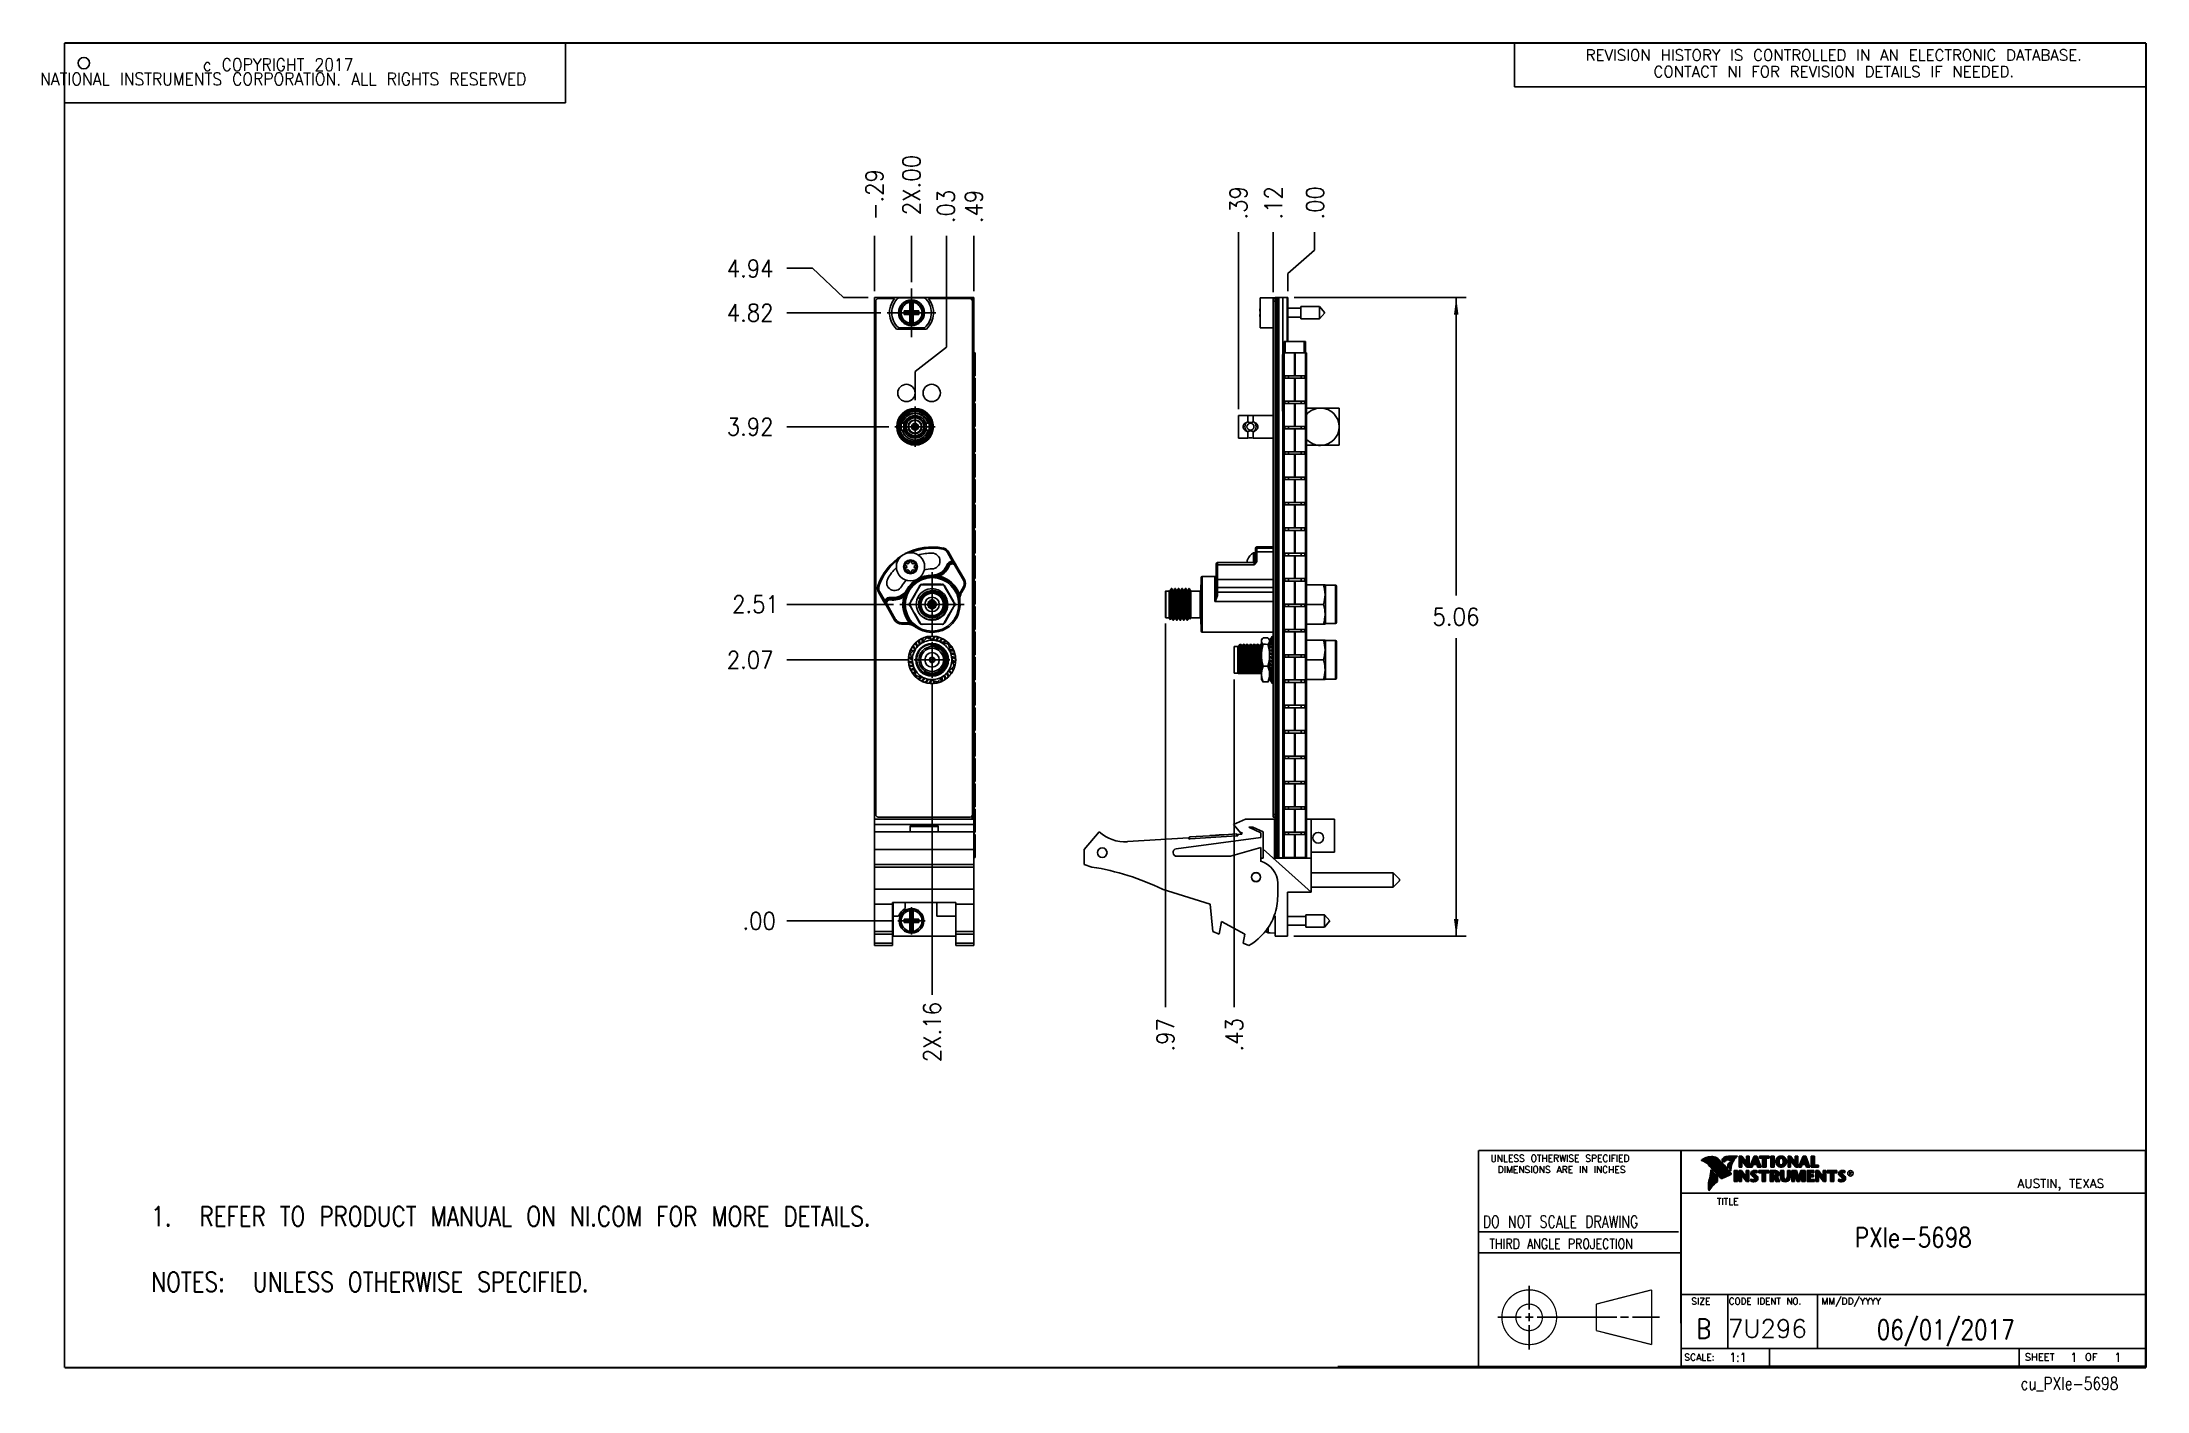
# Model space of a CAD drawing. Header units: inches. Extents: x 1.2 to 17.9, y 6 to 16.7.
import ezdxf

# ---------------------------------------------------------------- set-up
doc = ezdxf.new("R2010")
doc.units = ezdxf.units.IN
doc.header["$MEASUREMENT"] = 0
doc.linetypes.add('DOT_CENTER', pattern=[14, 12, -1, 0, -1])
doc.layers.add('1', color=7, linetype='Continuous')
doc.layers.add('DETAIL', color=7, linetype='Continuous')
doc.styles.add('CONVERTER_11', font='txt.shx', dxfattribs={"width": 0.9})
doc.styles.add('CONVERTER_12', font='txt.shx', dxfattribs={"width": 0.8})
doc.styles.add('CONVERTER_13', font='txt.shx')
doc.styles.add('CONVERTER_14', font='txt.shx', dxfattribs={"width": 0.95})
doc.styles.add('CONVERTER_15', font='txt.shx', dxfattribs={"width": 0.99})
doc.styles.add('CONVERTER_16', font='txt.shx', dxfattribs={"width": 0.765})
doc.styles.add('CONVERTER_17', font='txt.shx', dxfattribs={"width": 0.9})
doc.dimstyles.new('ME10_DIM_10', dxfattribs={"dimtxt": 0.137795, "dimasz": 0.137795, "dimexe": 0.079921, "dimexo": 0.05, "dimgap": 0.1, "dimtad": 0, "dimtih": 1, "dimtoh": 1, "dimzin": 4, "dimdsep": 46, "dimtxsty": 'CONVERTER_11', "dimsah": 1, "dimcen": 0.09, "dimclrd": 140, "dimclre": 140, "dimclrt": 4, "dimadec": 0, "dimazin": 0, "dimtfac": 1, "dimtdec": 4, "dimtix": 1, "dimtofl": 0, "dimtmove": 0, "dimatfit": 0, "dimfxl": 1, "dimtolj": 1, "dimtzin": 0, "dimarcsym": 0})
doc.dimstyles.new('ME10_DIM_11', dxfattribs={"dimtxt": 0.137795, "dimasz": 0.18, "dimexe": 0.079921, "dimexo": 0.05, "dimgap": 0.1, "dimtad": 1, "dimzin": 4, "dimdsep": 46, "dimtxsty": 'CONVERTER_11', "dimsah": 1, "dimcen": 0.09, "dimclrd": 140, "dimclre": 140, "dimclrt": 4, "dimadec": 0, "dimazin": 0, "dimtfac": 1, "dimtdec": 4, "dimtix": 1, "dimtofl": 0, "dimtmove": 0, "dimatfit": 0, "dimfxl": 1, "dimtolj": 1, "dimtzin": 0, "dimarcsym": 0})
doc.dimstyles.new('ME10_DIM_12', dxfattribs={"dimtxt": 0.137795, "dimasz": 0.18, "dimexe": 0.079921, "dimexo": 0.05, "dimgap": 0.1, "dimtad": 1, "dimzin": 4, "dimdsep": 46, "dimtxsty": 'CONVERTER_11', "dimsah": 1, "dimcen": 0.09, "dimclrd": 140, "dimclre": 140, "dimclrt": 4, "dimadec": 0, "dimazin": 0, "dimtfac": 1, "dimtdec": 4, "dimtix": 1, "dimtofl": 0, "dimtmove": 0, "dimatfit": 0, "dimfxl": 1, "dimtolj": 1, "dimtzin": 0, "dimarcsym": 0})
doc.dimstyles.new('ME10_DIM_13', dxfattribs={"dimtxt": 0.137795, "dimasz": 0.18, "dimexe": 0.079921, "dimexo": 0.05, "dimgap": 0.1, "dimtad": 1, "dimzin": 4, "dimdsep": 46, "dimtxsty": 'CONVERTER_11', "dimsah": 1, "dimcen": 0.09, "dimclrd": 140, "dimclre": 140, "dimclrt": 4, "dimadec": 0, "dimazin": 0, "dimtfac": 1, "dimtdec": 4, "dimtix": 1, "dimtofl": 0, "dimtmove": 0, "dimatfit": 0, "dimfxl": 1, "dimtolj": 1, "dimtzin": 0, "dimarcsym": 0})
doc.dimstyles.new('ME10_DIM_14', dxfattribs={"dimtxt": 0.137795, "dimasz": 0.18, "dimexe": 0.079921, "dimexo": 0.05, "dimgap": 0.1, "dimtad": 1, "dimzin": 4, "dimdsep": 46, "dimtxsty": 'CONVERTER_11', "dimsah": 1, "dimcen": 0.09, "dimclrd": 140, "dimclre": 140, "dimclrt": 4, "dimadec": 0, "dimazin": 0, "dimtfac": 1, "dimtdec": 4, "dimtix": 1, "dimtofl": 0, "dimtmove": 0, "dimatfit": 0, "dimfxl": 1, "dimtolj": 1, "dimtzin": 0, "dimarcsym": 0})
doc.dimstyles.new('ME10_DIM_15', dxfattribs={"dimtxt": 0.137795, "dimasz": 0.18, "dimexe": 0.079921, "dimexo": 0.05, "dimgap": 0.1, "dimtad": 1, "dimzin": 4, "dimdsep": 46, "dimtxsty": 'CONVERTER_11', "dimsah": 1, "dimcen": 0.09, "dimclrd": 140, "dimclre": 140, "dimclrt": 4, "dimadec": 0, "dimazin": 0, "dimtfac": 1, "dimtdec": 4, "dimtix": 1, "dimtofl": 0, "dimtmove": 0, "dimatfit": 0, "dimfxl": 1, "dimtolj": 1, "dimtzin": 0, "dimarcsym": 0})
doc.dimstyles.new('ME10_DIM_16', dxfattribs={"dimtxt": 0.137795, "dimasz": 0.18, "dimexe": 0.079921, "dimexo": 0.05, "dimgap": 0.1, "dimtad": 1, "dimzin": 4, "dimdsep": 46, "dimtxsty": 'CONVERTER_11', "dimsah": 1, "dimcen": 0.09, "dimclrd": 140, "dimclre": 140, "dimclrt": 4, "dimadec": 0, "dimazin": 0, "dimtfac": 1, "dimtdec": 4, "dimtix": 1, "dimtofl": 0, "dimtmove": 0, "dimatfit": 0, "dimfxl": 1, "dimtolj": 1, "dimtzin": 0, "dimarcsym": 0})
doc.dimstyles.new('ME10_DIM_17', dxfattribs={"dimtxt": 0.137795, "dimasz": 0.18, "dimexe": 0.079921, "dimexo": 0.05, "dimgap": 0.1, "dimtad": 1, "dimzin": 4, "dimdsep": 46, "dimtxsty": 'CONVERTER_11', "dimsah": 1, "dimcen": 0.09, "dimclrd": 140, "dimclre": 140, "dimclrt": 4, "dimadec": 0, "dimazin": 0, "dimtfac": 1, "dimtdec": 4, "dimtix": 1, "dimtofl": 0, "dimtmove": 0, "dimatfit": 0, "dimfxl": 1, "dimtolj": 1, "dimtzin": 0, "dimarcsym": 0})
doc.dimstyles.new('ME10_DIM_18', dxfattribs={"dimtxt": 0.137795, "dimasz": 0.18, "dimexe": 0.079921, "dimexo": 0.05, "dimgap": 0.1, "dimtad": 1, "dimzin": 4, "dimdsep": 46, "dimtxsty": 'CONVERTER_11', "dimsah": 1, "dimcen": 0.09, "dimclrd": 140, "dimclre": 140, "dimclrt": 4, "dimadec": 0, "dimazin": 0, "dimtfac": 1, "dimtdec": 4, "dimtix": 1, "dimtofl": 0, "dimtmove": 0, "dimatfit": 0, "dimfxl": 1, "dimtolj": 1, "dimtzin": 0, "dimarcsym": 0})
doc.dimstyles.new('ME10_DIM_19', dxfattribs={"dimtxt": 0.137795, "dimasz": 0.18, "dimexe": 0.079921, "dimexo": 0.05, "dimgap": 0.1, "dimtad": 1, "dimzin": 4, "dimdsep": 46, "dimtxsty": 'CONVERTER_11', "dimsah": 1, "dimcen": 0.09, "dimclrd": 140, "dimclre": 140, "dimclrt": 4, "dimadec": 0, "dimazin": 0, "dimtfac": 1, "dimtdec": 4, "dimtix": 1, "dimtofl": 0, "dimtmove": 0, "dimatfit": 0, "dimfxl": 1, "dimtolj": 1, "dimtzin": 0, "dimarcsym": 0})
doc.dimstyles.new('ME10_DIM_20', dxfattribs={"dimtxt": 0.137795, "dimasz": 0.18, "dimexe": 0.079921, "dimexo": 0.05, "dimgap": 0.1, "dimtad": 1, "dimzin": 4, "dimdsep": 46, "dimtxsty": 'CONVERTER_11', "dimsah": 1, "dimcen": 0.09, "dimclrd": 140, "dimclre": 140, "dimclrt": 4, "dimadec": 0, "dimazin": 0, "dimtfac": 1, "dimtdec": 4, "dimtix": 1, "dimtofl": 0, "dimtmove": 0, "dimatfit": 0, "dimfxl": 1, "dimtolj": 1, "dimtzin": 0, "dimarcsym": 0})
doc.dimstyles.new('ME10_DIM_21', dxfattribs={"dimtxt": 0.137795, "dimasz": 0.18, "dimexe": 0.079921, "dimexo": 0.05, "dimgap": 0.1, "dimtad": 1, "dimzin": 4, "dimdsep": 46, "dimtxsty": 'CONVERTER_11', "dimsah": 1, "dimcen": 0.09, "dimclrd": 140, "dimclre": 140, "dimclrt": 4, "dimadec": 0, "dimazin": 0, "dimtfac": 1, "dimtdec": 4, "dimtix": 1, "dimtofl": 0, "dimtmove": 0, "dimatfit": 0, "dimfxl": 1, "dimtolj": 1, "dimtzin": 0, "dimarcsym": 0})
doc.dimstyles.new('ME10_DIM_22', dxfattribs={"dimtxt": 0.137795, "dimasz": 0.18, "dimexe": 0.079921, "dimexo": 0.05, "dimgap": 0.1, "dimtad": 1, "dimzin": 4, "dimdsep": 46, "dimtxsty": 'CONVERTER_11', "dimsah": 1, "dimcen": 0.09, "dimclrd": 140, "dimclre": 140, "dimclrt": 4, "dimadec": 0, "dimazin": 0, "dimtfac": 1, "dimtdec": 4, "dimtix": 1, "dimtofl": 0, "dimtmove": 0, "dimatfit": 0, "dimfxl": 1, "dimtolj": 1, "dimtzin": 0, "dimarcsym": 0})
doc.dimstyles.new('ME10_DIM_23', dxfattribs={"dimtxt": 0.137795, "dimasz": 0.18, "dimexe": 0.079921, "dimexo": 0.05, "dimgap": 0.1, "dimtad": 1, "dimzin": 4, "dimdsep": 46, "dimtxsty": 'CONVERTER_11', "dimsah": 1, "dimcen": 0.09, "dimclrd": 140, "dimclre": 140, "dimclrt": 4, "dimadec": 0, "dimazin": 0, "dimtfac": 1, "dimtdec": 4, "dimtix": 1, "dimtofl": 0, "dimtmove": 0, "dimatfit": 0, "dimfxl": 1, "dimtolj": 1, "dimtzin": 0, "dimarcsym": 0})
doc.dimstyles.new('ME10_DIM_24', dxfattribs={"dimtxt": 0.137795, "dimasz": 0.18, "dimexe": 0.079921, "dimexo": 0.05, "dimgap": 0.1, "dimtad": 1, "dimzin": 4, "dimdsep": 46, "dimtxsty": 'CONVERTER_11', "dimsah": 1, "dimcen": 0.09, "dimclrd": 140, "dimclre": 140, "dimclrt": 4, "dimadec": 0, "dimazin": 0, "dimtfac": 1, "dimtdec": 4, "dimtix": 1, "dimtofl": 0, "dimtmove": 0, "dimatfit": 0, "dimfxl": 1, "dimtolj": 1, "dimtzin": 0, "dimarcsym": 0})
doc.dimstyles.new('ME10_DIM_25', dxfattribs={"dimtxt": 0.137795, "dimasz": 0.18, "dimexe": 0.079921, "dimexo": 0.05, "dimgap": 0.1, "dimtad": 1, "dimzin": 4, "dimdsep": 46, "dimtxsty": 'CONVERTER_11', "dimsah": 1, "dimcen": 0.09, "dimclrd": 140, "dimclre": 140, "dimclrt": 4, "dimadec": 0, "dimazin": 0, "dimtfac": 1, "dimtdec": 4, "dimtix": 1, "dimtofl": 0, "dimtmove": 0, "dimatfit": 0, "dimfxl": 1, "dimtolj": 1, "dimtzin": 0, "dimarcsym": 0})
doc.dimstyles.new('ME10_DIM_26', dxfattribs={"dimtxt": 0.137795, "dimasz": 0.18, "dimexe": 0.079921, "dimexo": 0.05, "dimgap": 0.1, "dimtad": 1, "dimzin": 4, "dimdsep": 46, "dimtxsty": 'CONVERTER_11', "dimsah": 1, "dimcen": 0.09, "dimclrd": 140, "dimclre": 140, "dimclrt": 4, "dimadec": 0, "dimazin": 0, "dimtfac": 1, "dimtdec": 4, "dimtix": 1, "dimtofl": 0, "dimtmove": 0, "dimatfit": 0, "dimfxl": 1, "dimtolj": 1, "dimtzin": 0, "dimarcsym": 0})

# ---------------------------------------------------------------- blocks, each defined once
blk = doc.blocks.new('NUT__250-36_hex_3125_1_1__1', base_point=(10.835, 11.67))
at = {"color": 7, "linetype": 'Continuous'}
for p, q in [((10.886, 12.02), (10.849, 12.02)), ((10.835, 12.001), (10.839, 12.008)), ((10.835, 12.001), (10.835, 11.995)), ((10.835, 11.995), (10.835, 11.882)), ((10.835, 11.882), (10.835, 11.732)), ((10.856, 11.969), (10.849, 11.969)), ((10.86, 11.969), (10.856, 11.969)), ((10.866, 11.969), (10.86, 11.969)), ((10.883, 11.968), (10.866, 11.969)), ((10.886, 11.969), (10.883, 11.968)), ((10.9, 12.001), (10.896, 12.008)), ((10.9, 12.001), (10.9, 11.995)), ((10.9, 11.995), (10.9, 11.987)), ((10.9, 11.987), (10.9, 11.987)), ((10.9, 11.987), (10.9, 11.981)), ((10.9, 11.981), (10.9, 11.98)), ((10.9, 11.98), (10.9, 11.97)), ((10.9, 11.969), (10.9, 11.956)), ((10.9, 11.955), (10.9, 11.939)), ((10.9, 11.939), (10.9, 11.938)), ((10.9, 11.937), (10.9, 11.938)), ((10.9, 11.937), (10.9, 11.918)), ((10.9, 11.918), (10.9, 11.917)), ((10.9, 11.916), (10.9, 11.917)), ((10.9, 11.916), (10.9, 11.896)), ((10.9, 11.896), (10.9, 11.894)), ((10.9, 11.893), (10.9, 11.894)), ((10.9, 11.882), (10.9, 11.872)), ((10.9, 11.872), (10.9, 11.871)), ((10.9, 11.871), (10.9, 11.87)), ((10.9, 11.869), (10.9, 11.87)), ((10.9, 11.869), (10.9, 11.846)), ((10.9, 11.846), (10.9, 11.845)), ((10.835, 11.732), (10.835, 11.689)), ((10.835, 11.689), (10.839, 11.683)), ((10.886, 11.794), (10.849, 11.794)), ((10.9, 11.689), (10.896, 11.683)), ((10.9, 11.844), (10.9, 11.845)), ((10.9, 11.844), (10.9, 11.822)), ((10.9, 11.822), (10.9, 11.821)), ((10.9, 11.821), (10.9, 11.82)), ((10.9, 11.819), (10.9, 11.82)), ((10.9, 11.819), (10.9, 11.797)), ((10.9, 11.797), (10.9, 11.796)), ((10.9, 11.795), (10.9, 11.796)), ((10.9, 11.795), (10.9, 11.774)), ((10.9, 11.774), (10.9, 11.773)), ((10.9, 11.772), (10.9, 11.773)), ((10.9, 11.772), (10.9, 11.754)), ((10.9, 11.754), (10.9, 11.753)), ((10.9, 11.752), (10.9, 11.753)), ((10.9, 11.752), (10.9, 11.736)), ((10.9, 11.735), (10.9, 11.734)), ((10.9, 11.732), (10.9, 11.721)), ((10.9, 11.721), (10.9, 11.72)), ((10.9, 11.72), (10.9, 11.711)), ((10.9, 11.71), (10.9, 11.702)), ((10.9, 11.702), (10.9, 11.689)), ((10.886, 11.67), (10.849, 11.67))]:
    blk.add_line(p, q, dxfattribs=at)
for centre, radius, start, end in [((10.89, 11.977), 0.0597, 133.413, 148.8089), ((10.845, 11.977), 0.0597, 31.1911, 46.587), ((10.862, 11.994), 0.0266, 148.5661, 178.5851), ((10.874, 11.994), 0.0266, 1.4149, 31.4339), ((10.89, 11.713), 0.0597, 211.1911, 226.587), ((10.845, 11.713), 0.0597, 313.413, 328.8089)]:
    blk.add_arc(centre, radius, start, end, dxfattribs=at)
for points, knots in [([(10.849, 11.969), (10.847, 11.971), (10.843, 11.975), (10.839, 11.982), (10.836, 11.988), (10.835, 11.993), (10.835, 11.995)], [0, 0, 0, 0, 0.00878916, 0.01627804, 0.02342174, 0.02991444, 0.02991444, 0.02991444, 0.02991444]), ([(10.835, 11.882), (10.835, 11.889), (10.836, 11.904), (10.839, 11.926), (10.843, 11.947), (10.847, 11.962), (10.849, 11.969)], [0, 0, 0, 0, 0.0219145, 0.0444403, 0.06597879, 0.08899278, 0.08899278, 0.08899278, 0.08899278]), ([(10.849, 11.794), (10.847, 11.801), (10.843, 11.816), (10.839, 11.838), (10.836, 11.859), (10.835, 11.874), (10.835, 11.882)], [0, 0, 0, 0, 0.02296176, 0.04445387, 0.06703093, 0.08899276, 0.08899276, 0.08899276, 0.08899276]), ([(10.9, 11.995), (10.9, 11.993), (10.899, 11.988), (10.896, 11.982), (10.892, 11.975), (10.888, 11.971), (10.886, 11.969)], [0, 0, 0, 0, 0.0064927, 0.01363639, 0.02112528, 0.02991444, 0.02991444, 0.02991444, 0.02991444]), ([(10.886, 11.969), (10.888, 11.962), (10.892, 11.947), (10.896, 11.931), (10.897, 11.92), (10.898, 11.916), (10.898, 11.915)], [0, 0, 0, 0, 0.02299613, 0.04451872, 0.05026305, 0.05594558, 0.05594558, 0.05594558, 0.05594558]), ([(10.9, 11.869), (10.9, 11.864), (10.899, 11.853), (10.896, 11.836), (10.892, 11.816), (10.888, 11.801), (10.886, 11.794)], [0, 0, 0, 0, 0.01572289, 0.03195706, 0.05347966, 0.07647578, 0.07647578, 0.07647578, 0.07647578]), ([(10.898, 11.915), (10.898, 11.911), (10.899, 11.904), (10.9, 11.897), (10.9, 11.893)], [0, 0, 0, 0, 0.01076026, 0.02138343, 0.02138343, 0.02138343, 0.02138343]), ([(10.9, 11.893), (10.9, 11.891), (10.9, 11.887), (10.9, 11.883), (10.9, 11.882)], [0, 0, 0, 0, 0.00586205, 0.011698, 0.011698, 0.011698, 0.011698]), ([(10.9, 11.872), (10.9, 11.872), (10.9, 11.871), (10.9, 11.87), (10.9, 11.87)], [0, 0, 0, 0, 0.001246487, 0.002494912, 0.002494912, 0.002494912, 0.002494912]), ([(10.835, 11.732), (10.835, 11.737), (10.836, 11.748), (10.839, 11.763), (10.843, 11.779), (10.847, 11.789), (10.849, 11.794)], [0, 0, 0, 0, 0.01551158, 0.03156567, 0.04709087, 0.06389774, 0.06389774, 0.06389774, 0.06389774]), ([(10.849, 11.67), (10.847, 11.675), (10.843, 11.685), (10.839, 11.701), (10.836, 11.716), (10.835, 11.727), (10.835, 11.732)], [0, 0, 0, 0, 0.01676899, 0.03226144, 0.04835257, 0.06389771, 0.06389771, 0.06389771, 0.06389771]), ([(10.886, 11.794), (10.888, 11.789), (10.892, 11.779), (10.896, 11.764), (10.899, 11.75), (10.9, 11.74), (10.9, 11.736)], [0, 0, 0, 0, 0.01680687, 0.03233208, 0.04637577, 0.05996591, 0.05996591, 0.05996591, 0.05996591]), ([(10.897, 11.708), (10.897, 11.706), (10.897, 11.704), (10.895, 11.697), (10.892, 11.685), (10.888, 11.675), (10.886, 11.67)], [0, 0, 0, 0, 0.0035389, 0.0071076, 0.02260005, 0.03936904, 0.03936904, 0.03936904, 0.03936904]), ([(10.9, 11.732), (10.9, 11.728), (10.9, 11.72), (10.899, 11.712), (10.898, 11.708)], [0, 0, 0, 0, 0.01166849, 0.02359277, 0.02359277, 0.02359277, 0.02359277]), ([(10.9, 11.734), (10.9, 11.734), (10.9, 11.733), (10.9, 11.732), (10.9, 11.732)], [0, 0, 0, 0, 0.001184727, 0.002366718, 0.002366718, 0.002366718, 0.002366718])]:
    blk.add_open_spline(points, degree=3, knots=knots, dxfattribs=at)
for points in [[(10.9, 11.98), (10.9, 11.98), (10.9, 11.98), (10.9, 11.98), (10.9, 11.98)], [(10.9, 11.97), (10.9, 11.97), (10.9, 11.97), (10.9, 11.97), (10.9, 11.97)], [(10.9, 11.969), (10.9, 11.969), (10.9, 11.969), (10.9, 11.97), (10.9, 11.97)], [(10.9, 11.956), (10.9, 11.956), (10.9, 11.956), (10.9, 11.956), (10.9, 11.955)], [(10.9, 11.955), (10.9, 11.955), (10.9, 11.955), (10.9, 11.955), (10.9, 11.955)], [(10.9, 11.87), (10.9, 11.87), (10.9, 11.869), (10.9, 11.869), (10.9, 11.869)], [(10.898, 11.708), (10.898, 11.708), (10.898, 11.708), (10.898, 11.708), (10.897, 11.708)], [(10.9, 11.736), (10.9, 11.736), (10.9, 11.736), (10.9, 11.735), (10.9, 11.735)], [(10.9, 11.735), (10.9, 11.735), (10.9, 11.735), (10.9, 11.734), (10.9, 11.734)], [(10.9, 11.721), (10.9, 11.721), (10.9, 11.721), (10.9, 11.721), (10.9, 11.721)], [(10.9, 11.711), (10.9, 11.711), (10.9, 11.71), (10.9, 11.71), (10.9, 11.71)]]:
    blk.add_open_spline(points, degree=3, dxfattribs=at)
blk = doc.blocks.new('adptr2_92_body_approx_5172__2', base_point=(10.074, 12.129))
at = {"color": 7, "linetype": 'Continuous'}
for p, q in [((10.074, 12.183), (10.074, 12.387)), ((10.104, 12.391), (10.078, 12.391)), ((10.104, 12.391), (10.106, 12.395)), ((10.104, 12.391), (10.104, 12.285)), ((10.125, 12.41), (10.12, 12.41)), ((10.153, 12.41), (10.148, 12.41)), ((10.181, 12.41), (10.175, 12.41)), ((10.209, 12.41), (10.203, 12.41)), ((10.237, 12.41), (10.231, 12.41)), ((10.263, 12.41), (10.259, 12.41)), ((10.263, 12.358), (10.263, 12.41)), ((10.274, 12.391), (10.263, 12.41)), ((10.274, 12.285), (10.274, 12.391)), ((10.35, 12.391), (10.274, 12.391)), ((10.354, 12.437), (10.354, 12.441)), ((10.356, 12.441), (10.354, 12.441)), ((10.354, 12.395), (10.354, 12.437)), ((10.354, 12.289), (10.354, 12.395)), ((10.104, 12.285), (10.104, 12.179)), ((10.274, 12.179), (10.274, 12.285)), ((10.354, 12.281), (10.354, 12.289)), ((10.354, 12.175), (10.354, 12.281)), ((10.104, 12.179), (10.078, 12.179)), ((10.104, 12.179), (10.113, 12.163)), ((10.139, 12.16), (10.133, 12.161)), ((10.167, 12.161), (10.161, 12.161)), ((10.195, 12.161), (10.189, 12.161)), ((10.222, 12.16), (10.217, 12.161)), ((10.25, 12.161), (10.244, 12.161)), ((10.274, 12.179), (10.268, 12.169)), ((10.35, 12.179), (10.274, 12.179)), ((10.354, 12.133), (10.354, 12.175)), ((10.354, 12.129), (10.354, 12.133)), ((10.356, 12.129), (10.354, 12.129))]:
    blk.add_line(p, q, dxfattribs=at)
at = {"color": 124, "linetype": 'Continuous'}
for p, q in [((10.078, 12.287), (10.078, 12.391)), ((10.35, 12.179), (10.35, 12.391)), ((10.354, 12.437), (10.356, 12.437)), ((10.078, 12.179), (10.078, 12.287)), ((10.354, 12.289), (10.356, 12.289)), ((10.354, 12.281), (10.356, 12.281)), ((10.354, 12.133), (10.356, 12.133))]:
    blk.add_line(p, q, dxfattribs=at)
at = {"color": 7, "linetype": 'Continuous'}
for centre, radius, start, end in [((10.078, 12.387), 0.004, 90, 180), ((10.109, 12.394), 0.00163, 209.1189, 331.0874), ((10.136, 12.395), 0.00163, 209.2318, 330.893), ((10.164, 12.395), 0.00163, 209.1597, 331.3383), ((10.192, 12.394), 0.00162, 209.1138, 330.9673), ((10.22, 12.395), 0.00162, 209.0107, 331.3245), ((10.248, 12.394), 0.00161, 208.7853, 333.1443), ((10.35, 12.395), 0.004, 270, 0), ((10.078, 12.183), 0.004, 180, 270), ((10.123, 12.176), 0.00163, 29.2472, 150.7429), ((10.15, 12.176), 0.00162, 29.4762, 152.3134), ((10.178, 12.176), 0.00164, 30.397, 150.649), ((10.206, 12.176), 0.00164, 29.6104, 150.6991), ((10.234, 12.176), 0.0016, 28.2595, 152.1843), ((10.261, 12.176), 0.00164, 29.4034, 150.6777), ((10.35, 12.175), 0.004, 0, 90)]:
    blk.add_arc(centre, radius, start, end, dxfattribs=at)
for points, knots in [([(10.106, 12.395), (10.106, 12.395), (10.106, 12.395), (10.106, 12.395), (10.107, 12.394), (10.107, 12.392), (10.107, 12.389), (10.107, 12.387), (10.107, 12.383), (10.107, 12.379), (10.108, 12.373), (10.108, 12.365), (10.108, 12.355), (10.108, 12.344), (10.109, 12.33), (10.109, 12.314), (10.109, 12.296), (10.11, 12.281), (10.11, 12.269), (10.11, 12.262), (10.11, 12.255), (10.11, 12.248), (10.111, 12.24), (10.111, 12.232), (10.111, 12.221), (10.111, 12.209), (10.112, 12.195), (10.112, 12.184), (10.112, 12.176), (10.112, 12.17), (10.113, 12.167), (10.113, 12.165), (10.113, 12.164), (10.113, 12.164), (10.113, 12.163)], [0, 0, 0, 0, 0.0000957, 0.0005232, 0.0015024, 0.003257, 0.0060114, 0.0083693, 0.0115032, 0.015688, 0.0211987, 0.0300833, 0.0401871, 0.0513887, 0.0635664, 0.0811506, 0.099545, 0.1183798, 0.1261846, 0.1334075, 0.1403752, 0.1474141, 0.1548506, 0.1630115, 0.1722231, 0.1865995, 0.2003645, 0.2132477, 0.2202083, 0.225595, 0.2293744, 0.2315165, 0.2315724, 0.2319635, 0.2319635, 0.2319635, 0.2319635]), ([(10.106, 12.395), (10.106, 12.395), (10.106, 12.395), (10.107, 12.395), (10.107, 12.394), (10.107, 12.394), (10.107, 12.394)], [0, 0, 0, 0, 0.000266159, 0.000532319, 0.001432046, 0.001832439, 0.001832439, 0.001832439, 0.001832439]), ([(10.107, 12.394), (10.107, 12.393), (10.108, 12.392), (10.108, 12.389), (10.109, 12.387), (10.109, 12.384), (10.109, 12.381), (10.109, 12.377), (10.11, 12.372), (10.11, 12.366), (10.11, 12.36), (10.111, 12.354), (10.111, 12.347), (10.112, 12.339), (10.112, 12.327), (10.113, 12.313), (10.113, 12.295), (10.114, 12.28), (10.115, 12.267), (10.115, 12.257), (10.115, 12.249), (10.116, 12.242), (10.116, 12.237), (10.116, 12.233), (10.116, 12.23), (10.116, 12.224), (10.117, 12.216), (10.117, 12.207), (10.118, 12.198), (10.118, 12.192), (10.119, 12.187), (10.119, 12.184), (10.12, 12.181), (10.12, 12.179), (10.12, 12.178), (10.12, 12.177), (10.121, 12.177), (10.121, 12.177), (10.121, 12.177)], [0, 0, 0, 0, 0.0018639, 0.004489, 0.0069649, 0.0090666, 0.0122032, 0.0165734, 0.0223763, 0.0277397, 0.03335, 0.0395026, 0.0464929, 0.0546163, 0.064168, 0.0810249, 0.0985652, 0.1164338, 0.1277408, 0.1374002, 0.1455204, 0.1522098, 0.1575768, 0.1617299, 0.1647774, 0.1668278, 0.1782357, 0.1878708, 0.1961013, 0.2032956, 0.2077419, 0.2109776, 0.2132405, 0.2147687, 0.2163496, 0.2168599, 0.2175369, 0.2180275, 0.2180275, 0.2180275, 0.2180275]), ([(10.11, 12.394), (10.111, 12.395), (10.112, 12.398), (10.115, 12.402), (10.117, 12.406), (10.119, 12.409), (10.12, 12.41)], [0, 0, 0, 0, 0.00464941, 0.00949703, 0.01422349, 0.01936046, 0.01936046, 0.01936046, 0.01936046]), ([(10.127, 12.285), (10.127, 12.293), (10.126, 12.309), (10.125, 12.33), (10.124, 12.348), (10.124, 12.361), (10.123, 12.372), (10.123, 12.38), (10.123, 12.387), (10.122, 12.394), (10.122, 12.4), (10.121, 12.405), (10.121, 12.409), (10.12, 12.41), (10.12, 12.41)], [0, 0, 0, 0, 0.0240213, 0.048168, 0.0628453, 0.0764188, 0.088714, 0.0944708, 0.101474, 0.1088439, 0.1157017, 0.1209425, 0.1241477, 0.1253521, 0.1253521, 0.1253521, 0.1253521]), ([(10.125, 12.41), (10.126, 12.41), (10.126, 12.408), (10.126, 12.405), (10.127, 12.401), (10.128, 12.393), (10.128, 12.384), (10.129, 12.372), (10.129, 12.357), (10.13, 12.338), (10.131, 12.316), (10.132, 12.293), (10.133, 12.27), (10.134, 12.247), (10.134, 12.228), (10.135, 12.211), (10.136, 12.198), (10.136, 12.186), (10.137, 12.177), (10.137, 12.17), (10.138, 12.165), (10.138, 12.162), (10.139, 12.161), (10.139, 12.16)], [0, 0, 0, 0, 0.0015559, 0.0044298, 0.008629, 0.0162965, 0.0261207, 0.0378857, 0.0513742, 0.0716171, 0.0937428, 0.1169569, 0.1404597, 0.1634311, 0.1850462, 0.1998873, 0.2132489, 0.2248791, 0.234526, 0.2412966, 0.2462236, 0.2492617, 0.2504253, 0.2504253, 0.2504253, 0.2504253]), ([(10.125, 12.41), (10.126, 12.409), (10.128, 12.406), (10.13, 12.402), (10.133, 12.398), (10.134, 12.395), (10.135, 12.394)], [0, 0, 0, 0, 0.00482801, 0.00949662, 0.01433116, 0.01899744, 0.01899744, 0.01899744, 0.01899744]), ([(10.135, 12.394), (10.135, 12.393), (10.136, 12.392), (10.136, 12.39), (10.136, 12.386), (10.137, 12.382), (10.137, 12.377), (10.138, 12.371), (10.138, 12.364), (10.138, 12.356), (10.139, 12.348), (10.139, 12.339), (10.14, 12.327), (10.141, 12.313), (10.141, 12.295), (10.142, 12.28), (10.142, 12.266), (10.143, 12.254), (10.143, 12.241), (10.144, 12.229), (10.145, 12.217), (10.145, 12.207), (10.146, 12.199), (10.146, 12.193), (10.146, 12.189), (10.147, 12.186), (10.147, 12.183), (10.147, 12.18), (10.148, 12.178), (10.148, 12.177), (10.148, 12.177), (10.149, 12.177), (10.149, 12.177)], [0, 0, 0, 0, 0.0016783, 0.0042387, 0.0070815, 0.0115527, 0.0167971, 0.0229238, 0.0296554, 0.0373984, 0.0459292, 0.0550239, 0.0644587, 0.0811912, 0.0985933, 0.1163177, 0.1277823, 0.1401436, 0.1531057, 0.1663726, 0.1772259, 0.1870104, 0.195626, 0.2029728, 0.2049409, 0.2080219, 0.2115062, 0.2146873, 0.2161663, 0.2171828, 0.2175811, 0.2180645, 0.2180645, 0.2180645, 0.2180645]), ([(10.138, 12.394), (10.139, 12.395), (10.14, 12.398), (10.143, 12.402), (10.145, 12.406), (10.147, 12.409), (10.147, 12.41)], [0, 0, 0, 0, 0.00465604, 0.00950418, 0.01419012, 0.01903568, 0.01903568, 0.01903568, 0.01903568]), ([(10.155, 12.285), (10.154, 12.289), (10.154, 12.296), (10.154, 12.307), (10.153, 12.318), (10.153, 12.328), (10.153, 12.338), (10.152, 12.348), (10.152, 12.357), (10.152, 12.366), (10.151, 12.374), (10.151, 12.381), (10.15, 12.388), (10.15, 12.394), (10.15, 12.399), (10.149, 12.403), (10.149, 12.406), (10.148, 12.408), (10.148, 12.41), (10.148, 12.41), (10.148, 12.41)], [0, 0, 0, 0, 0.010841, 0.0216029, 0.0321978, 0.0425915, 0.0527373, 0.0624856, 0.0716966, 0.0803733, 0.0885198, 0.0960033, 0.1026866, 0.1085519, 0.1135984, 0.1177766, 0.1210366, 0.1233754, 0.1247743, 0.1252569, 0.1252569, 0.1252569, 0.1252569]), ([(10.153, 12.41), (10.153, 12.41), (10.154, 12.408), (10.154, 12.404), (10.155, 12.397), (10.156, 12.389), (10.156, 12.378), (10.157, 12.365), (10.157, 12.351), (10.158, 12.336), (10.159, 12.319), (10.159, 12.3), (10.16, 12.279), (10.161, 12.256), (10.162, 12.236), (10.162, 12.218), (10.163, 12.204), (10.164, 12.192), (10.164, 12.181), (10.165, 12.173), (10.166, 12.167), (10.166, 12.163), (10.167, 12.161), (10.167, 12.161)], [0, 0, 0, 0, 0.0019339, 0.0056692, 0.0122095, 0.0209849, 0.0318007, 0.0444604, 0.0587455, 0.0743516, 0.090953, 0.108224, 0.1317196, 0.1549902, 0.1772001, 0.1926725, 0.2068087, 0.2193392, 0.2299951, 0.238533, 0.2448109, 0.248725, 0.2502786, 0.2502786, 0.2502786, 0.2502786]), ([(10.153, 12.41), (10.154, 12.409), (10.156, 12.406), (10.158, 12.402), (10.16, 12.398), (10.162, 12.395), (10.163, 12.394)], [0, 0, 0, 0, 0.00482723, 0.00949407, 0.01432729, 0.01899333, 0.01899333, 0.01899333, 0.01899333]), ([(10.163, 12.394), (10.163, 12.393), (10.163, 12.392), (10.164, 12.39), (10.164, 12.387), (10.165, 12.382), (10.165, 12.377), (10.165, 12.372), (10.166, 12.366), (10.166, 12.36), (10.166, 12.354), (10.167, 12.348), (10.167, 12.342), (10.167, 12.337), (10.167, 12.333), (10.168, 12.327), (10.168, 12.32), (10.168, 12.31), (10.169, 12.3), (10.169, 12.289), (10.17, 12.28), (10.17, 12.274), (10.17, 12.269), (10.17, 12.263), (10.171, 12.257), (10.171, 12.25), (10.171, 12.244), (10.171, 12.238), (10.172, 12.232), (10.172, 12.225), (10.172, 12.217), (10.173, 12.207), (10.173, 12.198), (10.174, 12.192), (10.174, 12.187), (10.175, 12.184), (10.175, 12.181), (10.175, 12.18), (10.176, 12.178), (10.176, 12.177), (10.176, 12.177), (10.177, 12.177), (10.177, 12.177)], [0, 0, 0, 0, 0.0015101, 0.003933, 0.0069516, 0.0111912, 0.0163342, 0.0223536, 0.0277671, 0.0337264, 0.03993, 0.0460767, 0.051865, 0.0569935, 0.0611607, 0.0640653, 0.0745125, 0.0843757, 0.0942418, 0.1046976, 0.11633, 0.1201351, 0.1251076, 0.1309408, 0.1373281, 0.1439628, 0.1505382, 0.1567477, 0.1622846, 0.1668424, 0.1776994, 0.1874767, 0.1960667, 0.203362, 0.2075198, 0.2107033, 0.2130677, 0.2147689, 0.2160891, 0.2172091, 0.2175973, 0.2180763, 0.2180763, 0.2180763, 0.2180763]), ([(10.166, 12.394), (10.166, 12.395), (10.168, 12.398), (10.17, 12.402), (10.173, 12.406), (10.175, 12.409), (10.175, 12.41)], [0, 0, 0, 0, 0.00463467, 0.00948131, 0.01420308, 0.01930883, 0.01930883, 0.01930883, 0.01930883]), ([(10.175, 12.41), (10.176, 12.41), (10.176, 12.409), (10.177, 12.406), (10.177, 12.404), (10.177, 12.401), (10.177, 12.399), (10.177, 12.397), (10.178, 12.394), (10.178, 12.389), (10.178, 12.382), (10.179, 12.369), (10.18, 12.353), (10.18, 12.338), (10.181, 12.329), (10.181, 12.325), (10.181, 12.318), (10.181, 12.311), (10.182, 12.303), (10.182, 12.296), (10.182, 12.29), (10.182, 12.287), (10.182, 12.285)], [0, 0, 0, 0, 0.0013405, 0.0041641, 0.0073686, 0.0097891, 0.0109136, 0.0129437, 0.0162286, 0.0211179, 0.0279613, 0.0371085, 0.058623, 0.0776021, 0.0805874, 0.0857027, 0.0923093, 0.0997684, 0.1074411, 0.1146887, 0.1208723, 0.1253532, 0.1253532, 0.1253532, 0.1253532]), ([(10.181, 12.41), (10.181, 12.41), (10.181, 12.41), (10.182, 12.408), (10.182, 12.406), (10.182, 12.403), (10.183, 12.399), (10.183, 12.393), (10.183, 12.388), (10.184, 12.381), (10.184, 12.373), (10.185, 12.365), (10.185, 12.357), (10.185, 12.347), (10.186, 12.338), (10.186, 12.328), (10.187, 12.317), (10.187, 12.307), (10.187, 12.296), (10.188, 12.289), (10.188, 12.285)], [0, 0, 0, 0, 0.000448, 0.0015543, 0.0040238, 0.0073334, 0.0115341, 0.0166172, 0.0225542, 0.0292976, 0.0367861, 0.0449242, 0.053618, 0.0628132, 0.072464, 0.0825202, 0.0929173, 0.1035412, 0.1142751, 0.1250424, 0.1250424, 0.1250424, 0.1250424]), ([(10.181, 12.41), (10.182, 12.409), (10.183, 12.406), (10.186, 12.402), (10.188, 12.398), (10.19, 12.395), (10.191, 12.394)], [0, 0, 0, 0, 0.00480811, 0.0094871, 0.01434272, 0.01904889, 0.01904889, 0.01904889, 0.01904889]), ([(10.191, 12.394), (10.191, 12.393), (10.191, 12.392), (10.191, 12.39), (10.192, 12.386), (10.192, 12.382), (10.193, 12.377), (10.193, 12.372), (10.193, 12.367), (10.194, 12.362), (10.194, 12.355), (10.194, 12.348), (10.195, 12.339), (10.195, 12.327), (10.196, 12.313), (10.197, 12.295), (10.197, 12.278), (10.198, 12.261), (10.199, 12.244), (10.2, 12.229), (10.2, 12.217), (10.201, 12.207), (10.201, 12.199), (10.202, 12.192), (10.202, 12.187), (10.203, 12.183), (10.203, 12.18), (10.203, 12.178), (10.204, 12.177), (10.204, 12.177), (10.204, 12.177), (10.204, 12.177)], [0, 0, 0, 0, 0.0013248, 0.003654, 0.0070631, 0.011468, 0.0167302, 0.0229002, 0.0266504, 0.0318168, 0.0382824, 0.0459301, 0.0546429, 0.0643038, 0.0810215, 0.0984118, 0.1161278, 0.1336708, 0.1504901, 0.1662523, 0.1771889, 0.1870449, 0.1957119, 0.203082, 0.2067631, 0.2109182, 0.2146445, 0.2159461, 0.2171436, 0.2175471, 0.2180105, 0.2180105, 0.2180105, 0.2180105]), ([(10.193, 12.394), (10.194, 12.395), (10.196, 12.398), (10.198, 12.402), (10.201, 12.406), (10.202, 12.409), (10.203, 12.41)], [0, 0, 0, 0, 0.00465999, 0.00950756, 0.01423381, 0.01937982, 0.01937982, 0.01937982, 0.01937982]), ([(10.193, 12.394), (10.193, 12.394), (10.194, 12.394), (10.194, 12.394), (10.194, 12.393), (10.195, 12.391), (10.195, 12.389), (10.195, 12.387), (10.196, 12.383), (10.196, 12.378), (10.197, 12.372), (10.197, 12.366), (10.197, 12.359), (10.198, 12.353), (10.198, 12.347), (10.198, 12.341), (10.199, 12.332), (10.199, 12.32), (10.2, 12.307), (10.2, 12.297), (10.2, 12.29), (10.201, 12.285), (10.201, 12.28), (10.201, 12.273), (10.201, 12.266), (10.202, 12.258), (10.202, 12.25), (10.203, 12.242), (10.203, 12.233), (10.203, 12.225), (10.204, 12.219), (10.204, 12.213), (10.204, 12.209), (10.204, 12.206), (10.204, 12.203), (10.205, 12.202), (10.205, 12.201), (10.205, 12.198), (10.205, 12.195), (10.205, 12.19), (10.206, 12.187), (10.206, 12.184), (10.206, 12.181), (10.207, 12.179), (10.207, 12.178), (10.207, 12.177)], [0, 0, 0, 0, 0.0004018, 0.0009469, 0.0016982, 0.0035479, 0.00518, 0.0076196, 0.0111025, 0.0158645, 0.0223935, 0.0292859, 0.0361153, 0.0424548, 0.0478774, 0.0519559, 0.0628222, 0.0746962, 0.087621, 0.1016395, 0.1047426, 0.1091526, 0.1146916, 0.1211817, 0.1284451, 0.1363038, 0.1445801, 0.1530961, 0.1624453, 0.170307, 0.1768115, 0.1820889, 0.1862694, 0.1894835, 0.1918612, 0.1935327, 0.1946283, 0.195278, 0.200756, 0.2051107, 0.2084863, 0.2110269, 0.21402, 0.2165038, 0.218113, 0.218113, 0.218113, 0.218113]), ([(10.203, 12.41), (10.203, 12.41), (10.204, 12.409), (10.204, 12.406), (10.205, 12.402), (10.205, 12.396), (10.206, 12.388), (10.206, 12.378), (10.207, 12.366), (10.208, 12.353), (10.208, 12.336), (10.209, 12.318), (10.21, 12.298), (10.21, 12.28), (10.211, 12.263), (10.212, 12.247), (10.212, 12.233), (10.213, 12.219), (10.213, 12.206), (10.214, 12.194), (10.214, 12.184), (10.215, 12.176), (10.215, 12.169), (10.216, 12.165), (10.216, 12.162), (10.217, 12.161), (10.217, 12.161)], [0, 0, 0, 0, 0.0009959, 0.0035781, 0.007812, 0.0142771, 0.0225465, 0.0324587, 0.0438513, 0.0565615, 0.0740238, 0.0927938, 0.1123752, 0.1322719, 0.1480841, 0.1635355, 0.178381, 0.1923756, 0.2052745, 0.2168507, 0.2269471, 0.2354252, 0.242147, 0.2469771, 0.2491673, 0.2504009, 0.2504009, 0.2504009, 0.2504009]), ([(10.209, 12.41), (10.209, 12.41), (10.209, 12.41), (10.209, 12.408), (10.21, 12.406), (10.21, 12.403), (10.21, 12.398), (10.211, 12.393), (10.211, 12.388), (10.212, 12.381), (10.212, 12.374), (10.212, 12.366), (10.213, 12.357), (10.213, 12.348), (10.214, 12.338), (10.214, 12.328), (10.214, 12.318), (10.215, 12.307), (10.215, 12.296), (10.215, 12.289), (10.215, 12.285)], [0, 0, 0, 0, 0.0004656, 0.0016088, 0.0040984, 0.007405, 0.0115804, 0.0166165, 0.0224865, 0.0291472, 0.0365441, 0.0445926, 0.0532101, 0.0623514, 0.0719783, 0.0820457, 0.0924933, 0.1032082, 0.1140739, 0.1250118, 0.1250118, 0.1250118, 0.1250118]), ([(10.209, 12.41), (10.21, 12.409), (10.211, 12.406), (10.214, 12.402), (10.216, 12.398), (10.218, 12.395), (10.218, 12.394)], [0, 0, 0, 0, 0.00475478, 0.00943509, 0.01429548, 0.01898366, 0.01898366, 0.01898366, 0.01898366]), ([(10.218, 12.394), (10.218, 12.394), (10.219, 12.393), (10.219, 12.392), (10.219, 12.389), (10.22, 12.386), (10.22, 12.382), (10.221, 12.377), (10.221, 12.369), (10.222, 12.358), (10.222, 12.344), (10.223, 12.332), (10.223, 12.322), (10.224, 12.314), (10.224, 12.308), (10.224, 12.303), (10.224, 12.298), (10.225, 12.293), (10.225, 12.288), (10.225, 12.283), (10.225, 12.276), (10.226, 12.268), (10.226, 12.258), (10.226, 12.248), (10.227, 12.238), (10.227, 12.227), (10.228, 12.215), (10.229, 12.203), (10.229, 12.193), (10.23, 12.187), (10.23, 12.183), (10.231, 12.18), (10.231, 12.178), (10.231, 12.177), (10.232, 12.177), (10.232, 12.177), (10.232, 12.177)], [0, 0, 0, 0, 0.0006999, 0.0019778, 0.00405, 0.0071289, 0.0114733, 0.0167413, 0.0228987, 0.0352608, 0.0491361, 0.0644341, 0.0729377, 0.0801087, 0.0862278, 0.0915753, 0.0964319, 0.1010779, 0.1057938, 0.1108602, 0.1165576, 0.1264875, 0.1359466, 0.1454659, 0.1555767, 0.1668102, 0.1795097, 0.1918173, 0.203034, 0.2078697, 0.2118124, 0.2147105, 0.2162173, 0.2171841, 0.2175765, 0.2180801, 0.2180801, 0.2180801, 0.2180801]), ([(10.221, 12.394), (10.222, 12.395), (10.224, 12.398), (10.226, 12.402), (10.228, 12.406), (10.23, 12.409), (10.231, 12.41)], [0, 0, 0, 0, 0.00466698, 0.00950366, 0.01421758, 0.01935018, 0.01935018, 0.01935018, 0.01935018]), ([(10.221, 12.394), (10.221, 12.394), (10.221, 12.394), (10.222, 12.394), (10.222, 12.393), (10.223, 12.391), (10.223, 12.388), (10.223, 12.385), (10.224, 12.379), (10.224, 12.373), (10.225, 12.364), (10.225, 12.355), (10.226, 12.345), (10.226, 12.335), (10.227, 12.326), (10.227, 12.316), (10.228, 12.305), (10.228, 12.292), (10.229, 12.276), (10.23, 12.259), (10.23, 12.244), (10.231, 12.231), (10.231, 12.223), (10.232, 12.215), (10.232, 12.209), (10.232, 12.204), (10.233, 12.199), (10.233, 12.194), (10.233, 12.189), (10.234, 12.184), (10.234, 12.181), (10.234, 12.179), (10.235, 12.178), (10.235, 12.177), (10.235, 12.177)], [0, 0, 0, 0, 0.0002789, 0.0007138, 0.001647, 0.0031286, 0.0059582, 0.0097563, 0.0145154, 0.0215988, 0.0299996, 0.039645, 0.0504618, 0.059611, 0.068927, 0.078735, 0.08936, 0.101127, 0.1181948, 0.135961, 0.1537434, 0.1639606, 0.1726867, 0.1800777, 0.1862895, 0.1914781, 0.1957993, 0.2008738, 0.2060981, 0.2109488, 0.2140958, 0.2161197, 0.2172942, 0.2178937, 0.2178937, 0.2178937, 0.2178937]), ([(10.231, 12.41), (10.231, 12.41), (10.232, 12.409), (10.232, 12.407), (10.233, 12.403), (10.233, 12.398), (10.234, 12.39), (10.234, 12.381), (10.235, 12.37), (10.235, 12.358), (10.236, 12.343), (10.236, 12.326), (10.237, 12.307), (10.238, 12.287), (10.239, 12.267), (10.239, 12.248), (10.24, 12.23), (10.241, 12.213), (10.241, 12.199), (10.242, 12.187), (10.242, 12.178), (10.243, 12.171), (10.244, 12.166), (10.244, 12.163), (10.244, 12.161), (10.244, 12.161), (10.244, 12.161)], [0, 0, 0, 0, 0.0009177, 0.0032333, 0.0069942, 0.0121908, 0.0199345, 0.0293933, 0.0403869, 0.0527346, 0.0662556, 0.0845053, 0.103799, 0.1236304, 0.1434932, 0.1628887, 0.1813497, 0.1984164, 0.2136296, 0.2241766, 0.2331253, 0.2403581, 0.2457591, 0.2492183, 0.2499148, 0.2501883, 0.2501883, 0.2501883, 0.2501883]), ([(10.237, 12.41), (10.237, 12.41), (10.237, 12.41), (10.237, 12.408), (10.238, 12.406), (10.238, 12.403), (10.238, 12.398), (10.239, 12.393), (10.239, 12.387), (10.239, 12.381), (10.24, 12.373), (10.24, 12.365), (10.241, 12.357), (10.241, 12.347), (10.241, 12.338), (10.242, 12.328), (10.242, 12.317), (10.242, 12.307), (10.243, 12.296), (10.243, 12.289), (10.243, 12.285)], [0, 0, 0, 0, 0.000461, 0.0016014, 0.0040893, 0.0074163, 0.0116324, 0.0167268, 0.0226698, 0.0294142, 0.036899, 0.0450255, 0.0536976, 0.0628671, 0.0724949, 0.082531, 0.0929113, 0.103526, 0.1142628, 0.1250449, 0.1250449, 0.1250449, 0.1250449]), ([(10.237, 12.41), (10.237, 12.409), (10.239, 12.406), (10.241, 12.402), (10.244, 12.398), (10.245, 12.395), (10.246, 12.394)], [0, 0, 0, 0, 0.00480027, 0.0094771, 0.01433184, 0.01904359, 0.01904359, 0.01904359, 0.01904359]), ([(10.246, 12.394), (10.246, 12.394), (10.246, 12.393), (10.246, 12.393), (10.247, 12.392), (10.247, 12.389), (10.247, 12.387), (10.248, 12.384), (10.248, 12.38), (10.248, 12.376), (10.249, 12.371), (10.249, 12.364), (10.25, 12.356), (10.25, 12.348), (10.25, 12.339), (10.251, 12.33), (10.251, 12.321), (10.252, 12.312), (10.252, 12.302), (10.253, 12.29), (10.253, 12.276), (10.254, 12.26), (10.254, 12.244), (10.255, 12.229), (10.256, 12.217), (10.256, 12.207), (10.257, 12.199), (10.257, 12.192), (10.258, 12.187), (10.258, 12.184), (10.258, 12.181), (10.259, 12.18), (10.259, 12.178), (10.259, 12.177), (10.26, 12.177), (10.26, 12.177), (10.26, 12.177)], [0, 0, 0, 0, 0.0001546, 0.0007433, 0.0019658, 0.0040294, 0.0071445, 0.0098913, 0.0132898, 0.017576, 0.022986, 0.0294777, 0.037226, 0.045863, 0.0550212, 0.0643327, 0.0726614, 0.0817685, 0.0919131, 0.1033541, 0.1163503, 0.1339212, 0.1507601, 0.1665321, 0.1774131, 0.1872163, 0.1958341, 0.2031593, 0.2073091, 0.2105119, 0.2129187, 0.2146806, 0.2160101, 0.2171597, 0.2175616, 0.2180276, 0.2180276, 0.2180276, 0.2180276]), ([(10.249, 12.394), (10.25, 12.395), (10.251, 12.398), (10.254, 12.402), (10.256, 12.406), (10.258, 12.409), (10.259, 12.41)], [0, 0, 0, 0, 0.00464879, 0.0094946, 0.01422065, 0.01936157, 0.01936157, 0.01936157, 0.01936157]), ([(10.249, 12.394), (10.249, 12.394), (10.249, 12.394), (10.25, 12.394), (10.25, 12.393), (10.25, 12.391), (10.251, 12.388), (10.251, 12.385), (10.252, 12.38), (10.252, 12.375), (10.252, 12.369), (10.253, 12.362), (10.253, 12.354), (10.254, 12.342), (10.254, 12.328), (10.255, 12.311), (10.256, 12.296), (10.256, 12.285), (10.257, 12.276), (10.257, 12.268), (10.257, 12.259), (10.258, 12.25), (10.258, 12.24), (10.259, 12.228), (10.259, 12.217), (10.26, 12.208), (10.26, 12.2), (10.261, 12.194), (10.261, 12.19), (10.261, 12.187), (10.262, 12.184), (10.262, 12.181), (10.262, 12.179), (10.263, 12.178), (10.263, 12.177)], [0, 0, 0, 0, 0.0002841, 0.0005682, 0.0017727, 0.003396, 0.0061314, 0.0098285, 0.0145646, 0.0193481, 0.0250618, 0.0320271, 0.0405657, 0.050999, 0.0669335, 0.0839884, 0.1018041, 0.1107142, 0.1189792, 0.1270448, 0.1353564, 0.1443599, 0.1545007, 0.1671218, 0.1781458, 0.1877297, 0.1960309, 0.2014985, 0.2057448, 0.2089523, 0.2113036, 0.2144583, 0.2168306, 0.2182624, 0.2182624, 0.2182624, 0.2182624]), ([(10.259, 12.41), (10.259, 12.41), (10.26, 12.409), (10.26, 12.405), (10.261, 12.4), (10.261, 12.392), (10.262, 12.383), (10.262, 12.371), (10.263, 12.363), (10.263, 12.358)], [0, 0, 0, 0, 0.00127855, 0.00462277, 0.01004054, 0.01748025, 0.02724232, 0.03892691, 0.05234691, 0.05234691, 0.05234691, 0.05234691]), ([(10.268, 12.169), (10.268, 12.17), (10.267, 12.172), (10.267, 12.176), (10.267, 12.183), (10.266, 12.192), (10.266, 12.204), (10.266, 12.219), (10.265, 12.234), (10.265, 12.248), (10.265, 12.259), (10.265, 12.27), (10.264, 12.281), (10.264, 12.293), (10.264, 12.306), (10.264, 12.317), (10.264, 12.327), (10.263, 12.337), (10.263, 12.345), (10.263, 12.352), (10.263, 12.356), (10.263, 12.358)], [0, 0, 0, 0, 0.0024528, 0.006262, 0.013264, 0.0219482, 0.0348175, 0.0499817, 0.0670975, 0.079974, 0.0906062, 0.100586, 0.1115051, 0.1249554, 0.1374142, 0.1483651, 0.158841, 0.168704, 0.1765009, 0.1831862, 0.1897141, 0.1897141, 0.1897141, 0.1897141]), ([(10.133, 12.161), (10.133, 12.161), (10.133, 12.161), (10.133, 12.163), (10.133, 12.165), (10.132, 12.168), (10.132, 12.172), (10.131, 12.177), (10.131, 12.183), (10.131, 12.19), (10.13, 12.197), (10.13, 12.206), (10.129, 12.214), (10.129, 12.223), (10.129, 12.233), (10.128, 12.243), (10.128, 12.253), (10.128, 12.264), (10.127, 12.275), (10.127, 12.282), (10.127, 12.285)], [0, 0, 0, 0, 0.0004592, 0.0015953, 0.0040731, 0.0073855, 0.0115814, 0.0166525, 0.022572, 0.0292954, 0.0367652, 0.0448909, 0.0535826, 0.0627864, 0.0724548, 0.0825319, 0.0929469, 0.103578, 0.1143022, 0.1250435, 0.1250435, 0.1250435, 0.1250435]), ([(10.161, 12.161), (10.161, 12.161), (10.161, 12.161), (10.161, 12.163), (10.16, 12.165), (10.16, 12.168), (10.16, 12.173), (10.159, 12.178), (10.159, 12.183), (10.158, 12.19), (10.158, 12.197), (10.158, 12.205), (10.157, 12.214), (10.157, 12.223), (10.157, 12.233), (10.156, 12.243), (10.156, 12.253), (10.155, 12.264), (10.155, 12.274), (10.155, 12.282), (10.155, 12.285)], [0, 0, 0, 0, 0.000489, 0.0016927, 0.0042187, 0.0075555, 0.0117511, 0.0167968, 0.0226658, 0.0293151, 0.0366908, 0.0447114, 0.0532978, 0.0624078, 0.0720064, 0.0820503, 0.0924816, 0.1031909, 0.1140643, 0.1250232, 0.1250232, 0.1250232, 0.1250232]), ([(10.189, 12.161), (10.189, 12.161), (10.189, 12.162), (10.188, 12.163), (10.188, 12.166), (10.188, 12.17), (10.187, 12.174), (10.187, 12.179), (10.186, 12.185), (10.186, 12.192), (10.186, 12.199), (10.185, 12.207), (10.185, 12.216), (10.185, 12.225), (10.184, 12.234), (10.184, 12.244), (10.183, 12.254), (10.183, 12.264), (10.183, 12.275), (10.182, 12.282), (10.182, 12.285)], [0, 0, 0, 0, 0.0006974, 0.0024335, 0.0052157, 0.008772, 0.0131523, 0.0183488, 0.0243328, 0.0310479, 0.0384304, 0.0464158, 0.0549438, 0.0639698, 0.0734486, 0.0833163, 0.0934992, 0.1039031, 0.1144335, 0.1250167, 0.1250167, 0.1250167, 0.1250167]), ([(10.188, 12.285), (10.188, 12.282), (10.188, 12.274), (10.188, 12.264), (10.189, 12.253), (10.189, 12.243), (10.19, 12.233), (10.19, 12.223), (10.19, 12.214), (10.191, 12.205), (10.191, 12.197), (10.192, 12.19), (10.192, 12.183), (10.192, 12.177), (10.193, 12.172), (10.193, 12.168), (10.193, 12.165), (10.194, 12.163), (10.194, 12.161), (10.195, 12.161), (10.195, 12.161)], [0, 0, 0, 0, 0.0109988, 0.0218677, 0.0325164, 0.0429212, 0.0530487, 0.0627579, 0.0719172, 0.0805389, 0.0886356, 0.0960763, 0.1027244, 0.1085623, 0.1135899, 0.1177575, 0.1210153, 0.123359, 0.1247743, 0.125431, 0.125431, 0.125431, 0.125431]), ([(10.215, 12.285), (10.216, 12.282), (10.216, 12.275), (10.216, 12.264), (10.217, 12.253), (10.217, 12.243), (10.217, 12.233), (10.218, 12.223), (10.218, 12.214), (10.219, 12.205), (10.219, 12.197), (10.219, 12.19), (10.22, 12.183), (10.22, 12.177), (10.22, 12.172), (10.221, 12.168), (10.221, 12.165), (10.222, 12.163), (10.222, 12.161), (10.222, 12.161), (10.222, 12.16)], [0, 0, 0, 0, 0.0107978, 0.0215281, 0.0321039, 0.0424874, 0.0526285, 0.0623778, 0.071596, 0.0802821, 0.0884364, 0.0959271, 0.1026185, 0.1084933, 0.1135511, 0.1177408, 0.1210109, 0.1233573, 0.1247646, 0.1252488, 0.1252488, 0.1252488, 0.1252488]), ([(10.243, 12.285), (10.244, 12.277), (10.244, 12.261), (10.245, 12.242), (10.245, 12.226), (10.246, 12.212), (10.247, 12.199), (10.247, 12.187), (10.248, 12.179), (10.248, 12.174), (10.248, 12.172), (10.248, 12.17), (10.249, 12.168), (10.249, 12.165), (10.249, 12.162), (10.25, 12.161), (10.25, 12.161)], [0, 0, 0, 0, 0.0243009, 0.0476735, 0.058621, 0.0723251, 0.0883501, 0.0993458, 0.107056, 0.1119647, 0.1145556, 0.1153119, 0.1175292, 0.1208382, 0.1238588, 0.1253182, 0.1253182, 0.1253182, 0.1253182]), ([(10.121, 12.177), (10.12, 12.176), (10.119, 12.174), (10.117, 12.17), (10.115, 12.167), (10.114, 12.165), (10.113, 12.163)], [0, 0, 0, 0, 0.0038639, 0.00784529, 0.01171993, 0.01576327, 0.01576327, 0.01576327, 0.01576327]), ([(10.133, 12.161), (10.133, 12.162), (10.131, 12.165), (10.129, 12.169), (10.126, 12.173), (10.125, 12.176), (10.124, 12.177)], [0, 0, 0, 0, 0.00482351, 0.00950527, 0.01435415, 0.01900362, 0.01900362, 0.01900362, 0.01900362]), ([(10.149, 12.177), (10.148, 12.176), (10.147, 12.173), (10.144, 12.169), (10.142, 12.165), (10.14, 12.162), (10.139, 12.16)], [0, 0, 0, 0, 0.00466822, 0.00950925, 0.0142246, 0.01935294, 0.01935294, 0.01935294, 0.01935294]), ([(10.161, 12.161), (10.16, 12.162), (10.159, 12.165), (10.156, 12.169), (10.154, 12.173), (10.152, 12.176), (10.152, 12.177)], [0, 0, 0, 0, 0.00483377, 0.00951657, 0.01436617, 0.01903237, 0.01903237, 0.01903237, 0.01903237]), ([(10.177, 12.177), (10.176, 12.176), (10.174, 12.173), (10.172, 12.169), (10.17, 12.165), (10.168, 12.162), (10.167, 12.161)], [0, 0, 0, 0, 0.0046762, 0.00951746, 0.01419034, 0.01902487, 0.01902487, 0.01902487, 0.01902487]), ([(10.189, 12.161), (10.188, 12.162), (10.187, 12.165), (10.184, 12.169), (10.182, 12.173), (10.18, 12.176), (10.179, 12.177)], [0, 0, 0, 0, 0.00479463, 0.00947263, 0.01432593, 0.01901464, 0.01901464, 0.01901464, 0.01901464]), ([(10.204, 12.177), (10.204, 12.176), (10.202, 12.173), (10.2, 12.169), (10.197, 12.165), (10.196, 12.162), (10.195, 12.161)], [0, 0, 0, 0, 0.00468459, 0.00954296, 0.01423373, 0.01908592, 0.01908592, 0.01908592, 0.01908592]), ([(10.217, 12.161), (10.216, 12.162), (10.214, 12.165), (10.212, 12.169), (10.21, 12.173), (10.208, 12.176), (10.207, 12.177)], [0, 0, 0, 0, 0.00484423, 0.00952729, 0.01436884, 0.01898988, 0.01898988, 0.01898988, 0.01898988]), ([(10.232, 12.177), (10.231, 12.176), (10.23, 12.173), (10.227, 12.169), (10.225, 12.165), (10.223, 12.162), (10.223, 12.161)], [0, 0, 0, 0, 0.00468005, 0.00953233, 0.01421787, 0.01906465, 0.01906465, 0.01906465, 0.01906465]), ([(10.244, 12.161), (10.244, 12.162), (10.242, 12.165), (10.24, 12.169), (10.237, 12.173), (10.236, 12.176), (10.235, 12.177)], [0, 0, 0, 0, 0.00461797, 0.00926982, 0.01412147, 0.01880905, 0.01880905, 0.01880905, 0.01880905]), ([(10.26, 12.177), (10.259, 12.176), (10.258, 12.173), (10.255, 12.169), (10.253, 12.165), (10.251, 12.162), (10.25, 12.161)], [0, 0, 0, 0, 0.00468691, 0.00954802, 0.01424048, 0.01909603, 0.01909603, 0.01909603, 0.01909603]), ([(10.268, 12.169), (10.267, 12.169), (10.266, 12.171), (10.265, 12.173), (10.264, 12.175), (10.263, 12.176), (10.263, 12.177)], [0, 0, 0, 0, 0.002422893, 0.004797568, 0.007212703, 0.009574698, 0.009574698, 0.009574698, 0.009574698])]:
    blk.add_open_spline(points, degree=3, knots=knots, dxfattribs=at)
at = {"color": 124, "linetype": 'Continuous'}
for points, knots in [([(10.11, 12.394), (10.11, 12.394), (10.11, 12.394), (10.111, 12.394), (10.111, 12.393), (10.112, 12.391), (10.112, 12.388), (10.112, 12.384), (10.113, 12.378), (10.113, 12.371), (10.114, 12.361), (10.114, 12.352), (10.115, 12.342), (10.115, 12.33), (10.116, 12.318), (10.116, 12.305), (10.117, 12.291), (10.118, 12.276), (10.118, 12.258), (10.119, 12.243), (10.12, 12.23), (10.12, 12.219), (10.121, 12.209), (10.121, 12.201), (10.122, 12.195), (10.122, 12.19), (10.122, 12.187), (10.123, 12.184), (10.123, 12.181), (10.123, 12.179), (10.124, 12.178), (10.124, 12.177)], [0, 0, 0, 0, 0.0003905, 0.0009007, 0.0015962, 0.0033509, 0.0061895, 0.0100502, 0.0150022, 0.0238375, 0.0334136, 0.0429478, 0.0516564, 0.0649112, 0.0772575, 0.0892886, 0.1015978, 0.1193041, 0.1366941, 0.1534231, 0.1652119, 0.1761301, 0.1860652, 0.1949048, 0.2008386, 0.2052696, 0.2085131, 0.210884, 0.2143032, 0.2167039, 0.2181034, 0.2181034, 0.2181034, 0.2181034]), ([(10.138, 12.394), (10.138, 12.394), (10.138, 12.394), (10.139, 12.394), (10.139, 12.393), (10.139, 12.391), (10.14, 12.388), (10.14, 12.385), (10.141, 12.378), (10.141, 12.368), (10.142, 12.356), (10.143, 12.342), (10.143, 12.327), (10.144, 12.311), (10.145, 12.298), (10.145, 12.29), (10.145, 12.285), (10.145, 12.278), (10.146, 12.271), (10.146, 12.262), (10.146, 12.252), (10.147, 12.242), (10.147, 12.233), (10.148, 12.225), (10.148, 12.218), (10.148, 12.211), (10.149, 12.205), (10.149, 12.2), (10.15, 12.194), (10.15, 12.19), (10.15, 12.186), (10.15, 12.184), (10.151, 12.182), (10.151, 12.179), (10.152, 12.178), (10.152, 12.177)], [0, 0, 0, 0, 0.0002782, 0.0007256, 0.0014239, 0.0031868, 0.0058435, 0.0096038, 0.01469, 0.0263206, 0.0386921, 0.0510063, 0.0668154, 0.0837139, 0.1013559, 0.1046456, 0.1094999, 0.115815, 0.1234875, 0.1324136, 0.14249, 0.1536128, 0.1624781, 0.1702613, 0.1771955, 0.1835134, 0.1894481, 0.1952325, 0.2011899, 0.2056144, 0.20874, 0.2108002, 0.2132424, 0.2159305, 0.2178757, 0.2178757, 0.2178757, 0.2178757]), ([(10.166, 12.394), (10.166, 12.394), (10.166, 12.394), (10.167, 12.394), (10.167, 12.393), (10.167, 12.391), (10.167, 12.388), (10.168, 12.384), (10.168, 12.379), (10.169, 12.373), (10.169, 12.364), (10.17, 12.354), (10.17, 12.342), (10.171, 12.328), (10.172, 12.311), (10.172, 12.296), (10.173, 12.285), (10.173, 12.277), (10.174, 12.27), (10.174, 12.264), (10.174, 12.258), (10.174, 12.253), (10.174, 12.247), (10.175, 12.24), (10.175, 12.232), (10.176, 12.224), (10.176, 12.217), (10.176, 12.212), (10.176, 12.207), (10.177, 12.204), (10.177, 12.202), (10.177, 12.2), (10.177, 12.198), (10.177, 12.195), (10.178, 12.19), (10.178, 12.185), (10.179, 12.181), (10.179, 12.179), (10.179, 12.177), (10.179, 12.177)], [0, 0, 0, 0, 0.0002652, 0.0006953, 0.0018048, 0.0031078, 0.0067219, 0.0107721, 0.0143472, 0.0216236, 0.0302035, 0.0399802, 0.0508466, 0.0667456, 0.0837463, 0.1014996, 0.1103864, 0.1180004, 0.1246476, 0.1306342, 0.1362664, 0.1418501, 0.1476915, 0.1540968, 0.163442, 0.1713937, 0.1780376, 0.1834592, 0.187744, 0.1909776, 0.1932453, 0.1946328, 0.1952253, 0.1998033, 0.2052948, 0.2108148, 0.2144721, 0.2167114, 0.2178712, 0.2178712, 0.2178712, 0.2178712])]:
    blk.add_open_spline(points, degree=3, knots=knots, dxfattribs=at)
blk = doc.blocks.new('belleville_washer-_374OD_90895A029__3', base_point=(10.897, 11.659))
at = {"color": 7, "linetype": 'Continuous'}
for p, q in [((10.9, 11.995), (10.912, 12.016)), ((10.912, 12.016), (10.92, 12.031)), ((10.929, 12.027), (10.92, 12.032)), ((10.92, 12.032), (10.92, 12.032)), ((10.92, 12.031), (10.92, 12.032)), ((10.92, 12.026), (10.92, 12.031)), ((10.92, 12.015), (10.92, 12.024)), ((10.944, 12.014), (10.944, 12.018)), ((10.944, 12.014), (10.944, 12.014)), ((10.9, 11.939), (10.9, 11.938)), ((10.9, 11.937), (10.9, 11.938)), ((10.9, 11.922), (10.92, 11.926)), ((10.9, 11.918), (10.9, 11.917)), ((10.9, 11.916), (10.9, 11.917)), ((10.9, 11.896), (10.9, 11.894)), ((10.9, 11.893), (10.9, 11.894)), ((10.9, 11.871), (10.9, 11.87)), ((10.9, 11.869), (10.9, 11.87)), ((10.92, 11.999), (10.92, 12.012)), ((10.92, 11.979), (10.92, 11.995)), ((10.92, 11.954), (10.92, 11.973)), ((10.92, 11.926), (10.92, 11.948)), ((10.92, 11.895), (10.92, 11.919)), ((10.92, 11.863), (10.92, 11.888)), ((10.92, 11.83), (10.92, 11.856)), ((10.922, 11.949), (10.922, 11.95)), ((10.922, 11.921), (10.922, 11.922)), ((10.922, 11.891), (10.922, 11.892)), ((10.922, 11.859), (10.922, 11.86)), ((10.944, 12.005), (10.944, 12.012)), ((10.944, 12.012), (10.944, 12.012)), ((10.944, 12.004), (10.944, 12.005)), ((10.944, 11.991), (10.944, 12.001)), ((10.944, 12.001), (10.944, 12.001)), ((10.944, 11.99), (10.944, 11.991)), ((10.944, 11.985), (10.944, 11.986)), ((10.944, 11.972), (10.944, 11.985)), ((10.944, 11.971), (10.944, 11.972)), ((10.944, 11.964), (10.944, 11.966)), ((10.944, 11.949), (10.944, 11.964)), ((10.944, 11.948), (10.944, 11.949)), ((10.944, 11.941), (10.944, 11.942)), ((10.944, 11.923), (10.944, 11.941)), ((10.944, 11.922), (10.944, 11.923)), ((10.944, 11.914), (10.944, 11.916)), ((10.944, 11.895), (10.944, 11.914)), ((10.944, 11.894), (10.944, 11.895)), ((10.944, 11.885), (10.944, 11.887)), ((10.944, 11.866), (10.944, 11.885)), ((10.944, 11.864), (10.944, 11.866)), ((10.944, 11.855), (10.944, 11.857)), ((10.944, 11.835), (10.944, 11.855)), ((10.9, 11.844), (10.9, 11.845)), ((10.9, 11.822), (10.9, 11.821)), ((10.9, 11.821), (10.9, 11.82)), ((10.9, 11.819), (10.9, 11.82)), ((10.9, 11.797), (10.9, 11.796)), ((10.9, 11.795), (10.9, 11.796)), ((10.9, 11.774), (10.9, 11.773)), ((10.9, 11.772), (10.9, 11.773)), ((10.9, 11.754), (10.9, 11.753)), ((10.9, 11.752), (10.9, 11.753)), ((10.9, 11.702), (10.902, 11.699)), ((10.902, 11.691), (10.912, 11.674)), ((10.92, 11.798), (10.92, 11.823)), ((10.92, 11.768), (10.92, 11.791)), ((10.92, 11.739), (10.92, 11.761)), ((10.92, 11.714), (10.92, 11.733)), ((10.92, 11.693), (10.92, 11.709)), ((10.92, 11.676), (10.92, 11.689)), ((10.922, 11.826), (10.922, 11.827)), ((10.922, 11.795), (10.922, 11.796)), ((10.922, 11.764), (10.922, 11.765)), ((10.944, 11.833), (10.944, 11.835)), ((10.944, 11.825), (10.944, 11.827)), ((10.944, 11.805), (10.944, 11.825)), ((10.944, 11.804), (10.944, 11.805)), ((10.944, 11.795), (10.944, 11.797)), ((10.944, 11.777), (10.944, 11.795)), ((10.944, 11.775), (10.944, 11.777)), ((10.944, 11.767), (10.944, 11.769)), ((10.944, 11.75), (10.944, 11.767)), ((10.944, 11.748), (10.944, 11.75)), ((10.944, 11.741), (10.944, 11.743)), ((10.945, 11.738), (10.944, 11.741)), ((10.944, 11.726), (10.945, 11.738)), ((10.944, 11.725), (10.944, 11.726)), ((10.944, 11.719), (10.944, 11.72)), ((10.944, 11.706), (10.944, 11.719)), ((10.944, 11.705), (10.944, 11.706)), ((10.944, 11.7), (10.944, 11.701)), ((10.944, 11.69), (10.944, 11.7)), ((10.944, 11.689), (10.944, 11.69)), ((10.944, 11.679), (10.944, 11.686)), ((10.944, 11.686), (10.944, 11.686)), ((10.912, 11.674), (10.92, 11.659)), ((10.92, 11.666), (10.92, 11.673)), ((10.92, 11.665), (10.92, 11.666)), ((10.92, 11.659), (10.92, 11.663)), ((10.929, 11.663), (10.92, 11.659)), ((10.92, 11.659), (10.92, 11.659)), ((10.944, 11.678), (10.944, 11.679)), ((10.944, 11.673), (10.944, 11.676)), ((10.944, 11.676), (10.944, 11.676)), ((10.944, 11.672), (10.944, 11.673)), ((10.944, 11.671), (10.944, 11.672))]:
    blk.add_line(p, q, dxfattribs=at)
for points, knots in [([(10.9, 11.993), (10.901, 11.995), (10.902, 11.997), (10.905, 12.002), (10.908, 12.007), (10.912, 12.013), (10.916, 12.02), (10.918, 12.024), (10.92, 12.026)], [0, 0, 0, 0, 0.00425837, 0.00857477, 0.01574973, 0.02307939, 0.03056308, 0.03820231, 0.03820231, 0.03820231, 0.03820231]), ([(10.9, 11.992), (10.901, 11.993), (10.902, 11.996), (10.905, 12), (10.908, 12.006), (10.912, 12.012), (10.916, 12.018), (10.918, 12.022), (10.92, 12.024)], [0, 0, 0, 0, 0.0043341, 0.00870734, 0.01581338, 0.0230185, 0.03032137, 0.03772058, 0.03772058, 0.03772058, 0.03772058]), ([(10.9, 11.987), (10.901, 11.988), (10.902, 11.99), (10.905, 11.994), (10.908, 11.999), (10.912, 12.004), (10.916, 12.01), (10.918, 12.013), (10.92, 12.015)], [0, 0, 0, 0, 0.00384708, 0.00774561, 0.01421684, 0.02082614, 0.02757288, 0.0344586, 0.0344586, 0.0344586, 0.0344586]), ([(10.912, 12.016), (10.912, 12.016), (10.912, 12.017), (10.913, 12.019), (10.916, 12.024), (10.918, 12.029), (10.92, 12.031)], [0, 0, 0, 0, 0.00019852, 0.00063486, 0.00873537, 0.01673443, 0.01673443, 0.01673443, 0.01673443]), ([(10.92, 12.032), (10.92, 12.031), (10.921, 12.031), (10.922, 12.03), (10.922, 12.03)], [0, 0, 0, 0, 0.00161461, 0.003227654, 0.003227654, 0.003227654, 0.003227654]), ([(10.92, 12.031), (10.92, 12.031), (10.921, 12.031), (10.922, 12.03), (10.922, 12.03)], [0, 0, 0, 0, 0.001428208, 0.002903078, 0.002903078, 0.002903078, 0.002903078]), ([(10.92, 12.026), (10.92, 12.026), (10.921, 12.025), (10.922, 12.024), (10.922, 12.024)], [0, 0, 0, 0, 0.001762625, 0.003524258, 0.003524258, 0.003524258, 0.003524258]), ([(10.92, 12.024), (10.92, 12.024), (10.921, 12.024), (10.922, 12.024), (10.922, 12.024)], [0, 0, 0, 0, 0.001385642, 0.002741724, 0.002741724, 0.002741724, 0.002741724]), ([(10.92, 12.015), (10.92, 12.015), (10.921, 12.014), (10.922, 12.013), (10.922, 12.013)], [0, 0, 0, 0, 0.001908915, 0.003816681, 0.003816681, 0.003816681, 0.003816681]), ([(10.9, 11.984), (10.901, 11.985), (10.902, 11.987), (10.905, 11.991), (10.908, 11.996), (10.912, 12.001), (10.916, 12.007), (10.918, 12.01), (10.92, 12.012)], [0, 0, 0, 0, 0.00390702, 0.00785164, 0.01426573, 0.02077427, 0.02737548, 0.03406746, 0.03406746, 0.03406746, 0.03406746]), ([(10.9, 11.976), (10.901, 11.977), (10.902, 11.979), (10.905, 11.982), (10.908, 11.986), (10.912, 11.99), (10.916, 11.995), (10.918, 11.998), (10.92, 11.999)], [0, 0, 0, 0, 0.00337062, 0.00678671, 0.01246426, 0.01826317, 0.02418295, 0.03022499, 0.03022499, 0.03022499, 0.03022499]), ([(10.9, 11.972), (10.901, 11.973), (10.902, 11.975), (10.905, 11.978), (10.908, 11.982), (10.912, 11.986), (10.916, 11.99), (10.918, 11.993), (10.92, 11.995)], [0, 0, 0, 0, 0.0034273, 0.00689022, 0.01252616, 0.01825079, 0.02406187, 0.02995703, 0.02995703, 0.02995703, 0.02995703]), ([(10.9, 11.962), (10.901, 11.962), (10.902, 11.963), (10.905, 11.966), (10.908, 11.969), (10.912, 11.972), (10.916, 11.975), (10.918, 11.977), (10.92, 11.979)], [0, 0, 0, 0, 0.00288882, 0.00581767, 0.0106876, 0.01566456, 0.02074838, 0.02593995, 0.02593995, 0.02593995, 0.02593995]), ([(10.9, 11.956), (10.901, 11.957), (10.902, 11.958), (10.905, 11.961), (10.908, 11.963), (10.912, 11.967), (10.916, 11.97), (10.918, 11.972), (10.92, 11.973)], [0, 0, 0, 0, 0.00302549, 0.00607765, 0.01092499, 0.01585462, 0.02086391, 0.02595008, 0.02595008, 0.02595008, 0.02595008]), ([(10.9, 11.943), (10.901, 11.944), (10.902, 11.945), (10.905, 11.946), (10.908, 11.948), (10.912, 11.95), (10.916, 11.952), (10.918, 11.953), (10.92, 11.954)], [0, 0, 0, 0, 0.00246513, 0.00496704, 0.00913229, 0.01339603, 0.01775862, 0.02222, 0.02222, 0.02222, 0.02222]), ([(10.922, 11.95), (10.921, 11.95), (10.918, 11.948), (10.915, 11.946), (10.911, 11.944), (10.907, 11.942), (10.904, 11.941), (10.901, 11.939), (10.9, 11.939)], [0, 0, 0, 0, 0.00444456, 0.00878955, 0.01303485, 0.01718082, 0.02122778, 0.02517574, 0.02517574, 0.02517574, 0.02517574]), ([(10.9, 11.938), (10.901, 11.938), (10.902, 11.938), (10.903, 11.939), (10.903, 11.939)], [0, 0, 0, 0, 0.001747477, 0.003515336, 0.003515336, 0.003515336, 0.003515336]), ([(10.903, 11.939), (10.903, 11.939), (10.902, 11.938), (10.901, 11.938), (10.9, 11.938)], [0, 0, 0, 0, 0.001767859, 0.003515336, 0.003515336, 0.003515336, 0.003515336]), ([(10.922, 11.922), (10.921, 11.922), (10.918, 11.921), (10.915, 11.921), (10.911, 11.92), (10.907, 11.92), (10.904, 11.919), (10.901, 11.918), (10.9, 11.918)], [0, 0, 0, 0, 0.00402113, 0.00794334, 0.01176519, 0.01548766, 0.01911171, 0.02263612, 0.02263612, 0.02263612, 0.02263612]), ([(10.922, 11.921), (10.921, 11.921), (10.919, 11.92), (10.915, 11.92), (10.911, 11.919), (10.907, 11.918), (10.904, 11.918), (10.901, 11.917), (10.9, 11.917)], [0, 0, 0, 0, 0.00395977, 0.0078494, 0.0116656, 0.01540485, 0.01906391, 0.02264046, 0.02264046, 0.02264046, 0.02264046]), ([(10.9, 11.915), (10.901, 11.915), (10.902, 11.916), (10.905, 11.916), (10.908, 11.917), (10.912, 11.917), (10.916, 11.918), (10.918, 11.919), (10.92, 11.919)], [0, 0, 0, 0, 0.00226726, 0.00456275, 0.00830783, 0.01212199, 0.01600264, 0.01994692, 0.01994692, 0.01994692, 0.01994692]), ([(10.9, 11.898), (10.901, 11.898), (10.902, 11.898), (10.905, 11.898), (10.908, 11.897), (10.912, 11.897), (10.916, 11.896), (10.918, 11.895), (10.92, 11.895)], [0, 0, 0, 0, 0.00218028, 0.00440117, 0.00811458, 0.01193669, 0.01586897, 0.01990865, 0.01990865, 0.01990865, 0.01990865]), ([(10.922, 11.892), (10.921, 11.892), (10.918, 11.892), (10.915, 11.893), (10.911, 11.894), (10.907, 11.894), (10.904, 11.895), (10.901, 11.895), (10.9, 11.896)], [0, 0, 0, 0, 0.00404334, 0.00797944, 0.01180562, 0.01552332, 0.01913401, 0.02263523, 0.02263523, 0.02263523, 0.02263523]), ([(10.922, 11.891), (10.921, 11.891), (10.919, 11.891), (10.915, 11.892), (10.911, 11.892), (10.907, 11.893), (10.904, 11.894), (10.901, 11.894), (10.9, 11.894)], [0, 0, 0, 0, 0.00394175, 0.00781841, 0.01162756, 0.01536656, 0.019033, 0.02262534, 0.02262534, 0.02262534, 0.02262534]), ([(10.9, 11.891), (10.901, 11.891), (10.902, 11.891), (10.905, 11.89), (10.908, 11.89), (10.912, 11.889), (10.916, 11.888), (10.918, 11.888), (10.92, 11.888)], [0, 0, 0, 0, 0.00235725, 0.00474217, 0.008479, 0.01227915, 0.01614071, 0.02006158, 0.02006158, 0.02006158, 0.02006158]), ([(10.9, 11.873), (10.901, 11.873), (10.902, 11.872), (10.905, 11.871), (10.908, 11.869), (10.912, 11.867), (10.916, 11.865), (10.918, 11.864), (10.92, 11.863)], [0, 0, 0, 0, 0.0024204, 0.00488697, 0.0090132, 0.01326277, 0.01763736, 0.02213347, 0.02213347, 0.02213347, 0.02213347]), ([(10.922, 11.86), (10.921, 11.86), (10.918, 11.862), (10.915, 11.864), (10.911, 11.866), (10.907, 11.868), (10.904, 11.87), (10.901, 11.871), (10.9, 11.871)], [0, 0, 0, 0, 0.00450219, 0.00888321, 0.01313972, 0.01727336, 0.02128579, 0.02517388, 0.02517388, 0.02517388, 0.02517388]), ([(10.922, 11.859), (10.921, 11.859), (10.919, 11.861), (10.915, 11.863), (10.911, 11.864), (10.907, 11.866), (10.904, 11.868), (10.901, 11.87), (10.9, 11.87)], [0, 0, 0, 0, 0.00435366, 0.00864346, 0.01286819, 0.01702626, 0.02111624, 0.02513753, 0.02513753, 0.02513753, 0.02513753]), ([(10.9, 11.866), (10.901, 11.865), (10.902, 11.864), (10.905, 11.863), (10.908, 11.861), (10.912, 11.859), (10.916, 11.857), (10.918, 11.856), (10.92, 11.856)], [0, 0, 0, 0, 0.00252375, 0.00507152, 0.00921383, 0.01341679, 0.01767941, 0.02200056, 0.02200056, 0.02200056, 0.02200056]), ([(10.9, 11.847), (10.9, 11.847), (10.9, 11.847), (10.901, 11.847), (10.901, 11.847)], [0, 0, 0, 0, 0.0000955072, 0.0007640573, 0.0007640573, 0.0007640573, 0.0007640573]), ([(10.902, 11.845), (10.902, 11.845), (10.901, 11.845), (10.901, 11.846), (10.901, 11.846), (10.901, 11.846), (10.9, 11.846), (10.9, 11.846), (10.9, 11.846)], [0, 0, 0, 0, 0.000192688, 0.000583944, 0.000953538, 0.001321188, 0.001707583, 0.001897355, 0.001897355, 0.001897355, 0.001897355]), ([(10.9, 11.846), (10.9, 11.846), (10.901, 11.846), (10.9, 11.845), (10.9, 11.845)], [0, 0, 0, 0, 0.000689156, 0.001353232, 0.001353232, 0.001353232, 0.001353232]), ([(10.901, 11.847), (10.901, 11.847), (10.901, 11.847), (10.901, 11.846), (10.902, 11.846), (10.902, 11.845), (10.902, 11.845)], [0, 0, 0, 0, 0.000013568, 0.000043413, 0.001170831, 0.002289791, 0.002289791, 0.002289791, 0.002289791]), ([(10.903, 11.939), (10.904, 11.939), (10.904, 11.939), (10.905, 11.94), (10.908, 11.941), (10.912, 11.943), (10.916, 11.946), (10.918, 11.947), (10.92, 11.948)], [0, 0, 0, 0, 0.00031293, 0.00099711, 0.00544632, 0.00972648, 0.01403872, 0.01842078, 0.01842078, 0.01842078, 0.01842078]), ([(10.92, 12.012), (10.92, 12.012), (10.921, 12.012), (10.922, 12.012), (10.922, 12.012)], [0, 0, 0, 0, 0.001371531, 0.002728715, 0.002728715, 0.002728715, 0.002728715]), ([(10.92, 11.999), (10.92, 11.999), (10.921, 11.998), (10.922, 11.997), (10.922, 11.996)], [0, 0, 0, 0, 0.002038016, 0.004074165, 0.004074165, 0.004074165, 0.004074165]), ([(10.92, 11.995), (10.92, 11.995), (10.921, 11.995), (10.922, 11.996), (10.922, 11.996)], [0, 0, 0, 0, 0.001490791, 0.00282105, 0.00282105, 0.00282105, 0.00282105]), ([(10.92, 11.979), (10.92, 11.978), (10.921, 11.977), (10.922, 11.976), (10.922, 11.975)], [0, 0, 0, 0, 0.002138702, 0.004274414, 0.004274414, 0.004274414, 0.004274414]), ([(10.922, 11.975), (10.922, 11.975), (10.921, 11.974), (10.92, 11.973), (10.92, 11.973)], [0, 0, 0, 0, 0.001715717, 0.00342439, 0.00342439, 0.00342439, 0.00342439]), ([(10.92, 11.973), (10.92, 11.973), (10.921, 11.974), (10.922, 11.974), (10.922, 11.974)], [0, 0, 0, 0, 0.001564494, 0.003026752, 0.003026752, 0.003026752, 0.003026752]), ([(10.92, 11.954), (10.92, 11.953), (10.921, 11.952), (10.922, 11.951), (10.922, 11.95)], [0, 0, 0, 0, 0.00220337, 0.004402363, 0.004402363, 0.004402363, 0.004402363]), ([(10.92, 11.948), (10.92, 11.948), (10.921, 11.948), (10.922, 11.949), (10.922, 11.949)], [0, 0, 0, 0, 0.001657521, 0.003298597, 0.003298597, 0.003298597, 0.003298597]), ([(10.92, 11.926), (10.92, 11.925), (10.921, 11.924), (10.922, 11.923), (10.922, 11.922)], [0, 0, 0, 0, 0.002227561, 0.00444921, 0.00444921, 0.00444921, 0.00444921]), ([(10.92, 11.919), (10.92, 11.919), (10.921, 11.92), (10.922, 11.921), (10.922, 11.921)], [0, 0, 0, 0, 0.001806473, 0.003596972, 0.003596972, 0.003596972, 0.003596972]), ([(10.92, 11.895), (10.92, 11.895), (10.921, 11.893), (10.922, 11.892), (10.922, 11.892)], [0, 0, 0, 0, 0.002209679, 0.004411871, 0.004411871, 0.004411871, 0.004411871]), ([(10.92, 11.888), (10.92, 11.888), (10.921, 11.889), (10.922, 11.89), (10.922, 11.891)], [0, 0, 0, 0, 0.001948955, 0.003882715, 0.003882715, 0.003882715, 0.003882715]), ([(10.92, 11.863), (10.92, 11.862), (10.921, 11.861), (10.922, 11.86), (10.922, 11.86)], [0, 0, 0, 0, 0.0021509, 0.004292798, 0.004292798, 0.004292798, 0.004292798]), ([(10.92, 11.856), (10.92, 11.856), (10.921, 11.857), (10.922, 11.858), (10.922, 11.859)], [0, 0, 0, 0, 0.002070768, 0.00412732, 0.00412732, 0.00412732, 0.00412732]), ([(10.922, 11.826), (10.921, 11.827), (10.919, 11.83), (10.915, 11.833), (10.911, 11.836), (10.907, 11.839), (10.904, 11.842), (10.901, 11.844), (10.9, 11.845)], [0, 0, 0, 0, 0.00503153, 0.00999646, 0.01489456, 0.01972504, 0.02448724, 0.02918123, 0.02918123, 0.02918123, 0.02918123]), ([(10.9, 11.839), (10.901, 11.839), (10.902, 11.837), (10.905, 11.835), (10.908, 11.832), (10.912, 11.829), (10.916, 11.826), (10.918, 11.824), (10.92, 11.823)], [0, 0, 0, 0, 0.00294429, 0.00591287, 0.01073207, 0.0156137, 0.0205575, 0.02556319, 0.02556319, 0.02556319, 0.02556319]), ([(10.9, 11.822), (10.901, 11.821), (10.902, 11.819), (10.905, 11.816), (10.908, 11.812), (10.912, 11.807), (10.916, 11.803), (10.918, 11.8), (10.92, 11.798)], [0, 0, 0, 0, 0.00353883, 0.00693798, 0.01256172, 0.01834105, 0.02427745, 0.03036769, 0.03036769, 0.03036769, 0.03036769]), ([(10.922, 11.795), (10.921, 11.796), (10.919, 11.799), (10.915, 11.803), (10.911, 11.808), (10.907, 11.812), (10.904, 11.816), (10.901, 11.819), (10.9, 11.82)], [0, 0, 0, 0, 0.00586837, 0.01166295, 0.01738415, 0.02303167, 0.02860523, 0.03410535, 0.03410535, 0.03410535, 0.03410535]), ([(10.9, 11.813), (10.901, 11.813), (10.902, 11.811), (10.905, 11.808), (10.908, 11.804), (10.912, 11.8), (10.916, 11.795), (10.918, 11.793), (10.92, 11.791)], [0, 0, 0, 0, 0.00343004, 0.00688614, 0.0124924, 0.01816635, 0.02390822, 0.02971827, 0.02971827, 0.02971827, 0.02971827]), ([(10.92, 11.768), (10.919, 11.769), (10.917, 11.771), (10.914, 11.776), (10.911, 11.78), (10.907, 11.786), (10.904, 11.791), (10.901, 11.794), (10.9, 11.796)], [0, 0, 0, 0, 0.00455698, 0.00906681, 0.01558463, 0.02202112, 0.02837619, 0.03465056, 0.03465056, 0.03465056, 0.03465056]), ([(10.9, 11.788), (10.901, 11.787), (10.902, 11.785), (10.905, 11.781), (10.908, 11.777), (10.912, 11.771), (10.916, 11.766), (10.918, 11.763), (10.92, 11.761)], [0, 0, 0, 0, 0.00390957, 0.00784783, 0.01423417, 0.02069532, 0.02723176, 0.03384405, 0.03384405, 0.03384405, 0.03384405]), ([(10.9, 11.772), (10.901, 11.771), (10.902, 11.768), (10.905, 11.764), (10.908, 11.758), (10.912, 11.752), (10.916, 11.746), (10.918, 11.741), (10.92, 11.739)], [0, 0, 0, 0, 0.00438967, 0.00884706, 0.01597952, 0.0232937, 0.03079054, 0.03846794, 0.03846794, 0.03846794, 0.03846794]), ([(10.9, 11.765), (10.901, 11.764), (10.902, 11.761), (10.905, 11.757), (10.908, 11.752), (10.912, 11.745), (10.916, 11.739), (10.918, 11.735), (10.92, 11.733)], [0, 0, 0, 0, 0.00433626, 0.00870411, 0.01578663, 0.02295156, 0.03019947, 0.03753105, 0.03753105, 0.03753105, 0.03753105]), ([(10.9, 11.75), (10.901, 11.749), (10.902, 11.746), (10.905, 11.741), (10.908, 11.735), (10.912, 11.728), (10.916, 11.721), (10.918, 11.717), (10.92, 11.714)], [0, 0, 0, 0, 0.004554, 0.00917923, 0.01688574, 0.02478223, 0.03286933, 0.04114558, 0.04114558, 0.04114558, 0.04114558]), ([(10.9, 11.744), (10.901, 11.743), (10.902, 11.74), (10.905, 11.735), (10.908, 11.729), (10.912, 11.723), (10.916, 11.716), (10.918, 11.711), (10.92, 11.709)], [0, 0, 0, 0, 0.00467932, 0.00939302, 0.01703692, 0.02477038, 0.03259393, 0.04050821, 0.04050821, 0.04050821, 0.04050821]), ([(10.9, 11.732), (10.901, 11.73), (10.902, 11.727), (10.905, 11.722), (10.908, 11.716), (10.912, 11.708), (10.916, 11.701), (10.918, 11.696), (10.92, 11.693)], [0, 0, 0, 0, 0.00502624, 0.01012868, 0.01823776, 0.02654108, 0.03503897, 0.04373063, 0.04373063, 0.04373063, 0.04373063]), ([(10.9, 11.727), (10.901, 11.725), (10.902, 11.722), (10.905, 11.717), (10.908, 11.711), (10.912, 11.703), (10.916, 11.696), (10.918, 11.691), (10.92, 11.689)], [0, 0, 0, 0, 0.00491836, 0.00987352, 0.01791029, 0.02604265, 0.034271, 0.04259581, 0.04259581, 0.04259581, 0.04259581]), ([(10.9, 11.716), (10.901, 11.715), (10.902, 11.712), (10.905, 11.706), (10.908, 11.7), (10.912, 11.692), (10.916, 11.684), (10.918, 11.679), (10.92, 11.676)], [0, 0, 0, 0, 0.0049249, 0.00992267, 0.0182416, 0.02675478, 0.03546225, 0.04436381, 0.04436381, 0.04436381, 0.04436381]), ([(10.9, 11.712), (10.901, 11.711), (10.902, 11.708), (10.905, 11.702), (10.908, 11.696), (10.912, 11.688), (10.916, 11.681), (10.918, 11.676), (10.92, 11.673)], [0, 0, 0, 0, 0.00504075, 0.01012017, 0.01836034, 0.02670058, 0.03514106, 0.043682, 0.043682, 0.043682, 0.043682]), ([(10.9, 11.705), (10.901, 11.703), (10.902, 11.7), (10.904, 11.696), (10.906, 11.693), (10.907, 11.691), (10.907, 11.69)], [0, 0, 0, 0, 0.0049326, 0.00993646, 0.01337755, 0.01685691, 0.01685691, 0.01685691, 0.01685691]), ([(10.9, 11.698), (10.901, 11.696), (10.902, 11.693), (10.905, 11.688), (10.908, 11.682), (10.91, 11.677), (10.912, 11.674)], [0, 0, 0, 0, 0.00481932, 0.00970675, 0.01783643, 0.02615635, 0.02615635, 0.02615635, 0.02615635]), ([(10.9, 11.696), (10.901, 11.695), (10.902, 11.692), (10.905, 11.687), (10.908, 11.681), (10.91, 11.676), (10.912, 11.674)], [0, 0, 0, 0, 0.00491734, 0.00987504, 0.01740221, 0.02501997, 0.02501997, 0.02501997, 0.02501997]), ([(10.9, 11.695), (10.9, 11.694), (10.901, 11.693), (10.902, 11.691), (10.902, 11.691)], [0, 0, 0, 0, 0.002518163, 0.005049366, 0.005049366, 0.005049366, 0.005049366]), ([(10.902, 11.845), (10.903, 11.844), (10.905, 11.843), (10.908, 11.841), (10.911, 11.838), (10.914, 11.836), (10.917, 11.833), (10.919, 11.831), (10.92, 11.83)], [0, 0, 0, 0, 0.00359413, 0.00726556, 0.01101893, 0.01485525, 0.01877411, 0.02277287, 0.02277287, 0.02277287, 0.02277287]), ([(10.922, 11.827), (10.921, 11.828), (10.919, 11.831), (10.915, 11.834), (10.912, 11.837), (10.908, 11.84), (10.905, 11.842), (10.903, 11.844), (10.902, 11.845)], [0, 0, 0, 0, 0.00487817, 0.0096374, 0.01427459, 0.01879041, 0.02318594, 0.02746037, 0.02746037, 0.02746037, 0.02746037]), ([(10.902, 11.699), (10.902, 11.698), (10.903, 11.696), (10.905, 11.692), (10.908, 11.686), (10.912, 11.678), (10.916, 11.671), (10.918, 11.666), (10.92, 11.663)], [0, 0, 0, 0, 0.00320066, 0.00641418, 0.01465808, 0.02300472, 0.03145395, 0.04000566, 0.04000566, 0.04000566, 0.04000566]), ([(10.92, 11.666), (10.919, 11.668), (10.917, 11.671), (10.914, 11.676), (10.911, 11.682), (10.909, 11.687), (10.907, 11.69)], [0, 0, 0, 0, 0.00508392, 0.01011584, 0.01832714, 0.02642519, 0.02642519, 0.02642519, 0.02642519]), ([(10.92, 11.83), (10.92, 11.83), (10.921, 11.829), (10.922, 11.828), (10.922, 11.827)], [0, 0, 0, 0, 0.002055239, 0.004100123, 0.004100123, 0.004100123, 0.004100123]), ([(10.92, 11.823), (10.92, 11.824), (10.921, 11.825), (10.922, 11.826), (10.922, 11.826)], [0, 0, 0, 0, 0.00216177, 0.004310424, 0.004310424, 0.004310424, 0.004310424]), ([(10.92, 11.798), (10.92, 11.798), (10.921, 11.797), (10.922, 11.796), (10.922, 11.796)], [0, 0, 0, 0, 0.001929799, 0.003848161, 0.003848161, 0.003848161, 0.003848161]), ([(10.92, 11.791), (10.92, 11.792), (10.921, 11.793), (10.922, 11.794), (10.922, 11.795)], [0, 0, 0, 0, 0.002215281, 0.004418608, 0.004418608, 0.004418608, 0.004418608]), ([(10.922, 11.764), (10.922, 11.765), (10.921, 11.766), (10.92, 11.767), (10.92, 11.768)], [0, 0, 0, 0, 0.002115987, 0.004242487, 0.004242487, 0.004242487, 0.004242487]), ([(10.92, 11.768), (10.92, 11.767), (10.921, 11.766), (10.922, 11.766), (10.922, 11.765)], [0, 0, 0, 0, 0.001877, 0.003558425, 0.003558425, 0.003558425, 0.003558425]), ([(10.92, 11.761), (10.92, 11.761), (10.921, 11.763), (10.922, 11.764), (10.922, 11.764)], [0, 0, 0, 0, 0.002227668, 0.004444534, 0.004444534, 0.004444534, 0.004444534]), ([(10.92, 11.739), (10.92, 11.739), (10.921, 11.739), (10.921, 11.738), (10.922, 11.738)], [0, 0, 0, 0, 0.001084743, 0.002192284, 0.002192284, 0.002192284, 0.002192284]), ([(10.92, 11.733), (10.92, 11.734), (10.921, 11.735), (10.922, 11.736), (10.922, 11.737)], [0, 0, 0, 0, 0.002198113, 0.004386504, 0.004386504, 0.004386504, 0.004386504]), ([(10.92, 11.714), (10.92, 11.714), (10.921, 11.714), (10.922, 11.713), (10.922, 11.713)], [0, 0, 0, 0, 0.001278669, 0.00256704, 0.00256704, 0.00256704, 0.00256704]), ([(10.92, 11.709), (10.92, 11.709), (10.921, 11.71), (10.922, 11.712), (10.922, 11.712)], [0, 0, 0, 0, 0.002128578, 0.004248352, 0.004248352, 0.004248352, 0.004248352]), ([(10.92, 11.693), (10.92, 11.693), (10.921, 11.693), (10.922, 11.692), (10.922, 11.692)], [0, 0, 0, 0, 0.001405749, 0.002801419, 0.002801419, 0.002801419, 0.002801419]), ([(10.92, 11.689), (10.92, 11.689), (10.921, 11.69), (10.922, 11.691), (10.922, 11.692)], [0, 0, 0, 0, 0.002023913, 0.00403968, 0.00403968, 0.00403968, 0.00403968]), ([(10.922, 11.737), (10.922, 11.737), (10.922, 11.737), (10.922, 11.738), (10.922, 11.738)], [0, 0, 0, 0, 0.000850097, 0.001699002, 0.001699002, 0.001699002, 0.001699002]), ([(10.922, 11.738), (10.922, 11.738), (10.922, 11.738), (10.922, 11.737), (10.922, 11.737)], [0, 0, 0, 0, 0.000353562, 0.001131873, 0.001131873, 0.001131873, 0.001131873]), ([(10.922, 11.713), (10.922, 11.713), (10.922, 11.713), (10.922, 11.713), (10.922, 11.713)], [0, 0, 0, 0, 0.0004461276, 0.0005098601, 0.0005098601, 0.0005098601, 0.0005098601]), ([(10.922, 11.713), (10.922, 11.713), (10.922, 11.713), (10.922, 11.713), (10.922, 11.713)], [0, 0, 0, 0, 0.0003578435, 0.0005736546, 0.0005736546, 0.0005736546, 0.0005736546]), ([(10.92, 11.676), (10.92, 11.676), (10.921, 11.676), (10.922, 11.676), (10.922, 11.676)], [0, 0, 0, 0, 0.001367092, 0.002726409, 0.002726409, 0.002726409, 0.002726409]), ([(10.92, 11.673), (10.92, 11.674), (10.921, 11.675), (10.922, 11.676), (10.922, 11.676)], [0, 0, 0, 0, 0.001892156, 0.003776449, 0.003776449, 0.003776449, 0.003776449]), ([(10.92, 11.665), (10.92, 11.665), (10.921, 11.665), (10.922, 11.665), (10.922, 11.666)], [0, 0, 0, 0, 0.001395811, 0.002786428, 0.002786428, 0.002786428, 0.002786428]), ([(10.92, 11.663), (10.92, 11.664), (10.921, 11.664), (10.922, 11.665), (10.922, 11.666)], [0, 0, 0, 0, 0.001765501, 0.003654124, 0.003654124, 0.003654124, 0.003654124]), ([(10.92, 11.659), (10.92, 11.659), (10.921, 11.66), (10.922, 11.66), (10.922, 11.66)], [0, 0, 0, 0, 0.00148479, 0.002966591, 0.002966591, 0.002966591, 0.002966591]), ([(10.92, 11.659), (10.92, 11.659), (10.921, 11.659), (10.922, 11.66), (10.922, 11.66)], [0, 0, 0, 0, 0.001650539, 0.003231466, 0.003231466, 0.003231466, 0.003231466])]:
    blk.add_open_spline(points, degree=3, knots=knots, dxfattribs=at)
for points in [[(10.9, 11.98), (10.9, 11.98), (10.9, 11.98), (10.9, 11.98), (10.9, 11.98)], [(10.9, 11.97), (10.9, 11.97), (10.9, 11.97), (10.9, 11.97), (10.9, 11.97)], [(10.9, 11.969), (10.9, 11.969), (10.9, 11.969), (10.9, 11.97), (10.9, 11.97)], [(10.9, 11.956), (10.9, 11.956), (10.9, 11.956), (10.9, 11.956), (10.9, 11.955)], [(10.9, 11.955), (10.9, 11.955), (10.9, 11.955), (10.9, 11.955), (10.9, 11.955)], [(10.922, 12.012), (10.922, 12.012), (10.922, 12.012), (10.922, 12.013), (10.922, 12.013)], [(10.922, 11.996), (10.922, 11.996), (10.922, 11.996), (10.922, 11.996), (10.922, 11.995)], [(10.922, 11.996), (10.922, 11.996), (10.922, 11.996), (10.922, 11.996), (10.922, 11.996)], [(10.922, 11.974), (10.922, 11.975), (10.922, 11.975), (10.922, 11.975), (10.922, 11.975)], [(10.898, 11.708), (10.898, 11.708), (10.898, 11.708), (10.898, 11.708), (10.897, 11.708)], [(10.9, 11.736), (10.9, 11.736), (10.9, 11.736), (10.9, 11.735), (10.9, 11.735)], [(10.9, 11.721), (10.9, 11.721), (10.9, 11.721), (10.9, 11.721), (10.9, 11.721)], [(10.9, 11.711), (10.9, 11.711), (10.9, 11.71), (10.9, 11.71), (10.9, 11.71)], [(10.922, 11.737), (10.922, 11.737), (10.922, 11.737), (10.922, 11.737), (10.922, 11.737)], [(10.922, 11.712), (10.922, 11.712), (10.922, 11.712), (10.922, 11.713), (10.922, 11.713)], [(10.922, 11.692), (10.922, 11.692), (10.922, 11.692), (10.922, 11.692), (10.922, 11.692)], [(10.92, 11.659), (10.92, 11.659), (10.92, 11.659), (10.92, 11.659), (10.92, 11.659)], [(10.922, 11.676), (10.922, 11.676), (10.922, 11.676), (10.922, 11.676), (10.922, 11.676)]]:
    blk.add_open_spline(points, degree=3, dxfattribs=at)
blk = doc.blocks.new('adptr_blkhd_2_92JK_1030-10SF_Swest_Micro__4', base_point=(11.193, 12.129))
at = {"color": 7, "linetype": 'Continuous'}
for p, q in [((11.193, 12.441), (11.326, 12.441)), ((11.34, 12.441), (11.326, 12.441)), ((11.342, 12.438), (11.34, 12.441)), ((11.342, 12.206), (11.342, 12.438)), ((11.422, 12.438), (11.342, 12.438)), ((11.429, 12.21), (11.429, 12.43)), ((11.193, 12.285), (11.326, 12.285)), ((11.342, 12.133), (11.342, 12.206)), ((11.429, 12.141), (11.429, 12.21)), ((11.193, 12.129), (11.326, 12.129)), ((11.326, 12.129), (11.34, 12.129)), ((11.342, 12.133), (11.34, 12.129)), ((11.422, 12.133), (11.342, 12.133))]:
    blk.add_line(p, q, dxfattribs=at)
at = {"color": 124, "linetype": 'Continuous'}
for p, q in [((11.422, 12.206), (11.422, 12.438)), ((11.422, 12.133), (11.422, 12.206))]:
    blk.add_line(p, q, dxfattribs=at)
at = {"color": 7, "linetype": 'Continuous'}
for centre, start, end in [((11.422, 12.43), 0, 90), ((11.422, 12.141), 270, 0)]:
    blk.add_arc(centre, 0.00787, start, end, dxfattribs=at)
for points, knots in [([(11.326, 12.441), (11.333, 12.415), (11.347, 12.363), (11.333, 12.311), (11.326, 12.285)], [0, 0, 0, 0, 0.0792285, 0.158467, 0.158467, 0.158467, 0.158467]), ([(11.34, 12.204), (11.339, 12.217), (11.338, 12.245), (11.33, 12.271), (11.326, 12.285)], [0, 0, 0, 0, 0.03780154, 0.08267937, 0.08267937, 0.08267937, 0.08267937]), ([(11.34, 12.204), (11.34, 12.198), (11.339, 12.187), (11.336, 12.169), (11.332, 12.149), (11.328, 12.136), (11.326, 12.129)], [0, 0, 0, 0, 0.01725367, 0.03493132, 0.05487131, 0.0763811, 0.0763811, 0.0763811, 0.0763811])]:
    blk.add_open_spline(points, degree=3, knots=knots, dxfattribs=at)
blk = doc.blocks.new('adptr_blkhd_2_92JK_1030-10SF_Swest_Micro_1__5', base_point=(10.619, 11.689))
at = {"color": 7, "linetype": 'Continuous'}
for p, q in [((10.619, 11.951), (10.619, 11.74)), ((10.649, 11.951), (10.619, 11.951)), ((10.649, 11.951), (10.654, 11.955)), ((10.649, 11.951), (10.649, 11.74)), ((10.654, 11.955), (10.655, 11.956)), ((10.655, 11.957), (10.667, 11.969)), ((10.655, 11.957), (10.655, 11.956)), ((10.672, 11.968), (10.667, 11.969)), ((10.667, 11.969), (10.667, 11.887)), ((10.7, 11.968), (10.69, 11.969)), ((10.728, 11.968), (10.717, 11.969)), ((10.755, 11.968), (10.745, 11.968)), ((10.783, 11.968), (10.773, 11.969)), ((10.811, 11.968), (10.801, 11.969)), ((10.835, 11.969), (10.828, 11.969)), ((10.86, 11.969), (10.856, 11.969)), ((10.866, 11.969), (10.86, 11.969)), ((10.886, 11.969), (10.883, 11.968)), ((10.944, 11.894), (10.944, 11.895)), ((11.193, 12.001), (11.326, 12.001)), ((11.34, 12.001), (11.326, 12.001)), ((11.342, 11.998), (11.34, 12.001)), ((11.342, 11.766), (11.342, 11.998)), ((11.422, 11.998), (11.342, 11.998)), ((11.429, 11.77), (11.429, 11.99)), ((10.649, 11.74), (10.619, 11.74)), ((10.649, 11.74), (10.651, 11.738)), ((10.66, 11.738), (10.651, 11.738)), ((10.66, 11.738), (10.664, 11.738)), ((10.664, 11.738), (10.668, 11.738)), ((10.668, 11.738), (10.674, 11.738)), ((10.684, 11.738), (10.674, 11.738)), ((10.684, 11.738), (10.692, 11.738)), ((10.692, 11.738), (10.695, 11.738)), ((10.695, 11.738), (10.701, 11.738)), ((10.711, 11.738), (10.701, 11.738)), ((10.711, 11.738), (10.72, 11.738)), ((10.72, 11.738), (10.723, 11.738)), ((10.723, 11.738), (10.729, 11.738)), ((10.739, 11.738), (10.729, 11.738)), ((10.739, 11.738), (10.747, 11.738)), ((10.747, 11.738), (10.751, 11.738)), ((10.751, 11.738), (10.757, 11.738)), ((10.767, 11.738), (10.757, 11.738)), ((10.767, 11.738), (10.775, 11.738)), ((10.775, 11.738), (10.778, 11.738)), ((10.778, 11.738), (10.784, 11.738)), ((10.794, 11.738), (10.784, 11.738)), ((10.794, 11.738), (10.803, 11.738)), ((10.803, 11.738), (10.806, 11.738)), ((10.806, 11.738), (10.812, 11.738)), ((10.822, 11.738), (10.812, 11.738)), ((10.822, 11.738), (10.83, 11.738)), ((10.83, 11.738), (10.834, 11.738)), ((10.834, 11.738), (10.835, 11.738)), ((11.193, 11.845), (11.326, 11.845)), ((11.193, 11.689), (11.326, 11.689)), ((11.326, 11.689), (11.34, 11.689)), ((11.342, 11.693), (11.34, 11.689)), ((11.342, 11.693), (11.342, 11.766)), ((11.422, 11.693), (11.342, 11.693)), ((11.429, 11.701), (11.429, 11.77))]:
    blk.add_line(p, q, dxfattribs=at)
at = {"color": 124, "linetype": 'Continuous'}
for p, q in [((11.422, 11.766), (11.422, 11.998)), ((11.422, 11.693), (11.422, 11.766))]:
    blk.add_line(p, q, dxfattribs=at)
at = {"color": 7, "linetype": 'Continuous'}
for centre, radius, start, end in [((10.681, 11.956), 0.00163, 208.7071, 344.6543), ((10.709, 11.956), 0.00163, 208.7071, 344.6543), ((10.736, 11.956), 0.0017, 207.7381, 342.675), ((10.764, 11.956), 0.00163, 208.7071, 344.6543), ((10.792, 11.956), 0.00163, 208.7071, 344.6543), ((10.819, 11.956), 0.0017, 207.7381, 342.675), ((11.422, 11.99), 0.00787, 0, 90), ((11.422, 11.701), 0.00787, 270, 0)]:
    blk.add_arc(centre, radius, start, end, dxfattribs=at)
for points, knots in [([(10.654, 11.955), (10.654, 11.955), (10.654, 11.954), (10.654, 11.953), (10.654, 11.951), (10.654, 11.946), (10.654, 11.939), (10.654, 11.933), (10.655, 11.93)], [0, 0, 0, 0, 0.00020139, 0.00107869, 0.00304243, 0.00650345, 0.01565572, 0.02523033, 0.02523033, 0.02523033, 0.02523033]), ([(10.667, 11.887), (10.667, 11.892), (10.666, 11.902), (10.665, 11.917), (10.663, 11.929), (10.662, 11.94), (10.66, 11.948), (10.659, 11.953), (10.658, 11.957), (10.656, 11.957), (10.655, 11.957)], [0, 0, 0, 0, 0.01584366, 0.03029067, 0.04294671, 0.05357368, 0.06188041, 0.06758576, 0.07074817, 0.07234049, 0.07234049, 0.07234049, 0.07234049]), ([(10.655, 11.93), (10.655, 11.926), (10.655, 11.919), (10.655, 11.907), (10.656, 11.895), (10.656, 11.877), (10.657, 11.854), (10.657, 11.827), (10.658, 11.8), (10.659, 11.78), (10.659, 11.764), (10.66, 11.754), (10.66, 11.745), (10.66, 11.74), (10.66, 11.738)], [0, 0, 0, 0, 0.0102254, 0.0217695, 0.0346551, 0.0484211, 0.0755197, 0.1032967, 0.1299951, 0.1544694, 0.1659932, 0.1762918, 0.1849593, 0.1920162, 0.1920162, 0.1920162, 0.1920162]), ([(10.674, 11.738), (10.673, 11.742), (10.673, 11.752), (10.672, 11.768), (10.671, 11.786), (10.67, 11.806), (10.67, 11.826), (10.669, 11.846), (10.668, 11.867), (10.668, 11.88), (10.667, 11.887)], [0, 0, 0, 0, 0.012942, 0.0291991, 0.0479543, 0.0681652, 0.0887539, 0.1087785, 0.1289097, 0.1495073, 0.1495073, 0.1495073, 0.1495073]), ([(10.672, 11.968), (10.672, 11.968), (10.673, 11.966), (10.673, 11.961), (10.674, 11.954), (10.675, 11.942), (10.676, 11.923), (10.677, 11.9), (10.678, 11.872), (10.679, 11.843), (10.68, 11.815), (10.681, 11.791), (10.682, 11.771), (10.683, 11.753), (10.683, 11.742), (10.684, 11.738)], [0, 0, 0, 0, 0.0022092, 0.0064674, 0.0127135, 0.0257675, 0.0424151, 0.0676818, 0.0959407, 0.125996, 0.1558999, 0.1785796, 0.1993458, 0.2169226, 0.2311084, 0.2311084, 0.2311084, 0.2311084]), ([(10.672, 11.968), (10.673, 11.967), (10.674, 11.965), (10.676, 11.962), (10.678, 11.959), (10.679, 11.957), (10.679, 11.956)], [0, 0, 0, 0, 0.00374917, 0.00739211, 0.01113879, 0.01478422, 0.01478422, 0.01478422, 0.01478422]), ([(10.682, 11.956), (10.683, 11.957), (10.684, 11.959), (10.686, 11.962), (10.688, 11.965), (10.689, 11.968), (10.69, 11.969)], [0, 0, 0, 0, 0.00344489, 0.00698931, 0.01068138, 0.01474384, 0.01474384, 0.01474384, 0.01474384]), ([(10.701, 11.738), (10.701, 11.74), (10.701, 11.746), (10.7, 11.755), (10.7, 11.765), (10.699, 11.776), (10.699, 11.788), (10.698, 11.804), (10.697, 11.825), (10.696, 11.851), (10.696, 11.871), (10.695, 11.888), (10.695, 11.901), (10.694, 11.913), (10.694, 11.924), (10.693, 11.934), (10.693, 11.943), (10.692, 11.951), (10.692, 11.957), (10.691, 11.962), (10.691, 11.965), (10.691, 11.967), (10.69, 11.968), (10.69, 11.968), (10.69, 11.969)], [0, 0, 0, 0, 0.0075762, 0.0165706, 0.0267681, 0.0379536, 0.0499115, 0.0624262, 0.0879283, 0.1127883, 0.1379747, 0.1507529, 0.1633003, 0.1753706, 0.1867179, 0.1970962, 0.20626, 0.214086, 0.2204579, 0.2253334, 0.2280154, 0.2298925, 0.2304576, 0.2314641, 0.2314641, 0.2314641, 0.2314641]), ([(10.7, 11.968), (10.7, 11.968), (10.701, 11.966), (10.701, 11.961), (10.702, 11.954), (10.703, 11.942), (10.704, 11.923), (10.705, 11.9), (10.706, 11.872), (10.707, 11.843), (10.708, 11.815), (10.709, 11.791), (10.709, 11.771), (10.71, 11.753), (10.711, 11.742), (10.711, 11.738)], [0, 0, 0, 0, 0.0022134, 0.0064809, 0.0127414, 0.0258256, 0.0425097, 0.0677313, 0.0959291, 0.1259282, 0.15578, 0.1784963, 0.1992967, 0.2169019, 0.2311084, 0.2311084, 0.2311084, 0.2311084]), ([(10.7, 11.968), (10.701, 11.967), (10.702, 11.965), (10.704, 11.962), (10.705, 11.959), (10.707, 11.957), (10.707, 11.956)], [0, 0, 0, 0, 0.00374966, 0.00739211, 0.01114448, 0.01478422, 0.01478422, 0.01478422, 0.01478422]), ([(10.71, 11.956), (10.711, 11.957), (10.712, 11.959), (10.714, 11.962), (10.715, 11.965), (10.717, 11.968), (10.717, 11.969)], [0, 0, 0, 0, 0.00344845, 0.00698931, 0.01067691, 0.01474384, 0.01474384, 0.01474384, 0.01474384]), ([(10.729, 11.738), (10.729, 11.74), (10.728, 11.746), (10.728, 11.755), (10.727, 11.765), (10.727, 11.776), (10.726, 11.788), (10.726, 11.804), (10.725, 11.825), (10.724, 11.851), (10.723, 11.871), (10.723, 11.888), (10.722, 11.901), (10.722, 11.913), (10.721, 11.924), (10.721, 11.934), (10.72, 11.943), (10.72, 11.951), (10.719, 11.957), (10.719, 11.962), (10.718, 11.965), (10.718, 11.967), (10.718, 11.968), (10.718, 11.968), (10.717, 11.969)], [0, 0, 0, 0, 0.0075762, 0.0165706, 0.0267681, 0.0379536, 0.0499115, 0.0624262, 0.0879283, 0.1127883, 0.1379747, 0.1507529, 0.1633003, 0.1753706, 0.1867179, 0.1970962, 0.20626, 0.214086, 0.2204579, 0.2253334, 0.2280154, 0.2298925, 0.2304576, 0.2314641, 0.2314641, 0.2314641, 0.2314641]), ([(10.728, 11.968), (10.728, 11.967), (10.729, 11.965), (10.731, 11.962), (10.733, 11.959), (10.734, 11.957), (10.735, 11.956)], [0, 0, 0, 0, 0.0037496, 0.00739211, 0.01114415, 0.01478422, 0.01478422, 0.01478422, 0.01478422]), ([(10.728, 11.968), (10.728, 11.968), (10.728, 11.966), (10.729, 11.961), (10.73, 11.954), (10.73, 11.942), (10.731, 11.923), (10.732, 11.9), (10.733, 11.872), (10.734, 11.843), (10.735, 11.815), (10.736, 11.791), (10.737, 11.771), (10.738, 11.753), (10.739, 11.742), (10.739, 11.738)], [0, 0, 0, 0, 0.0022153, 0.0064873, 0.0127544, 0.0258529, 0.0425541, 0.0677506, 0.0959153, 0.1258919, 0.1557233, 0.1784569, 0.1992735, 0.216892, 0.2311084, 0.2311084, 0.2311084, 0.2311084]), ([(10.738, 11.956), (10.738, 11.957), (10.74, 11.959), (10.741, 11.962), (10.743, 11.965), (10.744, 11.967), (10.745, 11.968)], [0, 0, 0, 0, 0.00345057, 0.00699146, 0.01063836, 0.01438357, 0.01438357, 0.01438357, 0.01438357]), ([(10.757, 11.738), (10.757, 11.74), (10.756, 11.746), (10.756, 11.755), (10.755, 11.765), (10.755, 11.776), (10.754, 11.788), (10.754, 11.804), (10.753, 11.825), (10.752, 11.851), (10.751, 11.871), (10.75, 11.888), (10.75, 11.901), (10.75, 11.913), (10.749, 11.924), (10.749, 11.934), (10.748, 11.943), (10.748, 11.951), (10.747, 11.957), (10.747, 11.962), (10.746, 11.965), (10.746, 11.967), (10.746, 11.968), (10.746, 11.968), (10.745, 11.968)], [0, 0, 0, 0, 0.0075762, 0.0165706, 0.0267681, 0.0379536, 0.0499115, 0.0624262, 0.0879283, 0.1127883, 0.1379747, 0.1507529, 0.1633003, 0.1753706, 0.1867179, 0.1970962, 0.20626, 0.214086, 0.2204579, 0.2253334, 0.2280154, 0.2298925, 0.2304049, 0.2310157, 0.2310157, 0.2310157, 0.2310157]), ([(10.755, 11.968), (10.756, 11.968), (10.756, 11.966), (10.757, 11.961), (10.757, 11.954), (10.758, 11.942), (10.759, 11.923), (10.76, 11.9), (10.761, 11.872), (10.762, 11.843), (10.763, 11.815), (10.764, 11.791), (10.765, 11.771), (10.766, 11.753), (10.766, 11.742), (10.767, 11.738)], [0, 0, 0, 0, 0.0022151, 0.0064864, 0.0127527, 0.0258493, 0.0425483, 0.0677408, 0.0959013, 0.1258883, 0.1557304, 0.1784618, 0.1992764, 0.2168933, 0.2311084, 0.2311084, 0.2311084, 0.2311084]), ([(10.755, 11.968), (10.756, 11.967), (10.757, 11.965), (10.759, 11.962), (10.761, 11.959), (10.762, 11.957), (10.763, 11.956)], [0, 0, 0, 0, 0.00374972, 0.00739211, 0.01114355, 0.01478422, 0.01478422, 0.01478422, 0.01478422]), ([(10.766, 11.956), (10.766, 11.957), (10.767, 11.959), (10.769, 11.962), (10.771, 11.965), (10.772, 11.968), (10.773, 11.969)], [0, 0, 0, 0, 0.00344638, 0.00698931, 0.01068431, 0.01474384, 0.01474384, 0.01474384, 0.01474384]), ([(10.784, 11.738), (10.784, 11.74), (10.784, 11.746), (10.783, 11.755), (10.783, 11.765), (10.782, 11.776), (10.782, 11.788), (10.781, 11.804), (10.78, 11.825), (10.78, 11.851), (10.779, 11.871), (10.778, 11.888), (10.778, 11.901), (10.777, 11.913), (10.777, 11.924), (10.776, 11.934), (10.776, 11.943), (10.775, 11.951), (10.775, 11.957), (10.774, 11.962), (10.774, 11.965), (10.774, 11.967), (10.773, 11.968), (10.773, 11.968), (10.773, 11.969)], [0, 0, 0, 0, 0.0075762, 0.0165706, 0.0267681, 0.0379536, 0.0499115, 0.0624262, 0.0879283, 0.1127883, 0.1379747, 0.1507529, 0.1633003, 0.1753706, 0.1867179, 0.1970962, 0.20626, 0.214086, 0.2204579, 0.2253334, 0.2280154, 0.2298925, 0.2304576, 0.2314641, 0.2314641, 0.2314641, 0.2314641]), ([(10.783, 11.968), (10.783, 11.968), (10.784, 11.966), (10.784, 11.961), (10.785, 11.954), (10.786, 11.942), (10.787, 11.923), (10.788, 11.9), (10.789, 11.872), (10.79, 11.843), (10.791, 11.815), (10.792, 11.791), (10.793, 11.771), (10.793, 11.753), (10.794, 11.742), (10.794, 11.738)], [0, 0, 0, 0, 0.0022126, 0.0064785, 0.0127364, 0.0258152, 0.0424928, 0.0677023, 0.0958877, 0.1259178, 0.1558015, 0.1785112, 0.1993055, 0.2169056, 0.2311084, 0.2311084, 0.2311084, 0.2311084]), ([(10.783, 11.968), (10.784, 11.967), (10.785, 11.965), (10.787, 11.962), (10.788, 11.959), (10.79, 11.957), (10.79, 11.956)], [0, 0, 0, 0, 0.00374526, 0.00739211, 0.01114457, 0.01478422, 0.01478422, 0.01478422, 0.01478422]), ([(10.793, 11.956), (10.794, 11.957), (10.795, 11.959), (10.797, 11.962), (10.798, 11.965), (10.8, 11.968), (10.801, 11.969)], [0, 0, 0, 0, 0.00344842, 0.00698931, 0.01067658, 0.01474384, 0.01474384, 0.01474384, 0.01474384]), ([(10.812, 11.738), (10.812, 11.74), (10.812, 11.746), (10.811, 11.755), (10.811, 11.765), (10.81, 11.776), (10.81, 11.788), (10.809, 11.804), (10.808, 11.825), (10.807, 11.851), (10.807, 11.871), (10.806, 11.888), (10.805, 11.901), (10.805, 11.913), (10.804, 11.924), (10.804, 11.934), (10.803, 11.943), (10.803, 11.951), (10.802, 11.957), (10.802, 11.962), (10.802, 11.965), (10.801, 11.967), (10.801, 11.968), (10.801, 11.968), (10.801, 11.969)], [0, 0, 0, 0, 0.0075762, 0.0165706, 0.0267681, 0.0379536, 0.0499115, 0.0624262, 0.0879283, 0.1127883, 0.1379747, 0.1507529, 0.1633003, 0.1753706, 0.1867179, 0.1970962, 0.20626, 0.214086, 0.2204579, 0.2253334, 0.2280154, 0.2298925, 0.2304576, 0.2314641, 0.2314641, 0.2314641, 0.2314641]), ([(10.811, 11.968), (10.811, 11.968), (10.812, 11.966), (10.812, 11.961), (10.813, 11.954), (10.813, 11.942), (10.814, 11.923), (10.815, 11.9), (10.816, 11.872), (10.817, 11.843), (10.818, 11.815), (10.819, 11.791), (10.82, 11.771), (10.821, 11.753), (10.822, 11.742), (10.822, 11.738)], [0, 0, 0, 0, 0.002208, 0.0064632, 0.0127049, 0.0257497, 0.042386, 0.0676366, 0.0958793, 0.1259844, 0.1559389, 0.1786067, 0.1993617, 0.2169294, 0.2311084, 0.2311084, 0.2311084, 0.2311084]), ([(10.811, 11.968), (10.811, 11.967), (10.813, 11.965), (10.814, 11.962), (10.816, 11.959), (10.817, 11.957), (10.818, 11.956)], [0, 0, 0, 0, 0.00374972, 0.00739211, 0.01114028, 0.01478422, 0.01478422, 0.01478422, 0.01478422]), ([(10.821, 11.956), (10.822, 11.957), (10.823, 11.959), (10.824, 11.962), (10.826, 11.965), (10.828, 11.968), (10.828, 11.969)], [0, 0, 0, 0, 0.00345027, 0.00699146, 0.01068319, 0.01474601, 0.01474601, 0.01474601, 0.01474601]), ([(10.835, 11.847), (10.835, 11.854), (10.834, 11.869), (10.834, 11.889), (10.833, 11.906), (10.832, 11.92), (10.832, 11.932), (10.831, 11.941), (10.831, 11.949), (10.83, 11.955), (10.83, 11.96), (10.829, 11.964), (10.829, 11.966), (10.829, 11.967), (10.829, 11.968), (10.828, 11.968), (10.828, 11.969), (10.828, 11.969)], [0, 0, 0, 0, 0.0223641, 0.0451581, 0.0599325, 0.0738569, 0.0865067, 0.0949347, 0.102305, 0.1085495, 0.113601, 0.1174584, 0.1201482, 0.12103, 0.1213808, 0.122236, 0.1223581, 0.1223581, 0.1223581, 0.1223581]), ([(10.9, 11.872), (10.9, 11.872), (10.9, 11.871), (10.9, 11.87), (10.9, 11.87)], [0, 0, 0, 0, 0.001246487, 0.002494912, 0.002494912, 0.002494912, 0.002494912]), ([(10.9, 11.846), (10.9, 11.846), (10.901, 11.846), (10.9, 11.845), (10.9, 11.845)], [0, 0, 0, 0, 0.000662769, 0.001312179, 0.001312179, 0.001312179, 0.001312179]), ([(11.326, 12.001), (11.333, 11.975), (11.347, 11.923), (11.333, 11.871), (11.326, 11.845)], [0, 0, 0, 0, 0.0792285, 0.158467, 0.158467, 0.158467, 0.158467]), ([(11.34, 11.764), (11.339, 11.777), (11.338, 11.804), (11.33, 11.831), (11.326, 11.845)], [0, 0, 0, 0, 0.03780154, 0.08267937, 0.08267937, 0.08267937, 0.08267937]), ([(11.34, 11.764), (11.34, 11.758), (11.339, 11.747), (11.336, 11.729), (11.332, 11.709), (11.328, 11.696), (11.326, 11.689)], [0, 0, 0, 0, 0.01725367, 0.03493132, 0.05487131, 0.0763811, 0.0763811, 0.0763811, 0.0763811])]:
    blk.add_open_spline(points, degree=3, knots=knots, dxfattribs=at)
at = {"color": 124, "linetype": 'Continuous'}
for points, knots in [([(10.668, 11.738), (10.668, 11.739), (10.667, 11.741), (10.667, 11.746), (10.666, 11.752), (10.666, 11.759), (10.665, 11.767), (10.665, 11.776), (10.664, 11.791), (10.663, 11.811), (10.662, 11.837), (10.661, 11.858), (10.661, 11.875), (10.66, 11.888), (10.66, 11.9), (10.659, 11.912), (10.658, 11.923), (10.658, 11.932), (10.657, 11.939), (10.657, 11.944), (10.657, 11.948), (10.656, 11.951), (10.656, 11.954), (10.656, 11.955), (10.655, 11.956), (10.655, 11.956), (10.655, 11.956), (10.655, 11.956), (10.655, 11.956)], [0, 0, 0, 0, 0.0033125, 0.0079712, 0.0138883, 0.0209744, 0.0291394, 0.0382928, 0.0483443, 0.0736082, 0.0993708, 0.1246146, 0.1375929, 0.1505331, 0.1631081, 0.1749912, 0.1858555, 0.1953747, 0.2015222, 0.2067314, 0.2109831, 0.2142587, 0.216587, 0.2180191, 0.218471, 0.2185356, 0.2189051, 0.2189578, 0.2189578, 0.2189578, 0.2189578]), ([(10.664, 11.738), (10.664, 11.741), (10.663, 11.752), (10.662, 11.77), (10.66, 11.795), (10.659, 11.822), (10.658, 11.85), (10.657, 11.878), (10.656, 11.905), (10.655, 11.922), (10.655, 11.93)], [0, 0, 0, 0, 0.0112015, 0.0304583, 0.0559332, 0.0843211, 0.1123429, 0.1406658, 0.1684769, 0.1921931, 0.1921931, 0.1921931, 0.1921931]), ([(10.692, 11.738), (10.692, 11.741), (10.691, 11.749), (10.69, 11.764), (10.688, 11.787), (10.687, 11.818), (10.686, 11.85), (10.685, 11.878), (10.684, 11.902), (10.683, 11.922), (10.682, 11.938), (10.681, 11.949), (10.68, 11.954), (10.679, 11.956)], [0, 0, 0, 0, 0.0091115, 0.0242589, 0.0445567, 0.0803655, 0.1164821, 0.1409485, 0.1649748, 0.1863161, 0.2029557, 0.213555, 0.2182727, 0.2182727, 0.2182727, 0.2182727]), ([(10.695, 11.738), (10.695, 11.739), (10.695, 11.742), (10.694, 11.748), (10.694, 11.755), (10.693, 11.763), (10.693, 11.773), (10.692, 11.788), (10.691, 11.809), (10.69, 11.833), (10.689, 11.855), (10.688, 11.873), (10.688, 11.888), (10.687, 11.903), (10.686, 11.916), (10.686, 11.927), (10.685, 11.937), (10.685, 11.943), (10.684, 11.949), (10.684, 11.952), (10.683, 11.954), (10.683, 11.955), (10.683, 11.955), (10.683, 11.956), (10.682, 11.956), (10.683, 11.956), (10.683, 11.956), (10.683, 11.955)], [0, 0, 0, 0, 0.0038722, 0.009458, 0.0166338, 0.0252739, 0.0352517, 0.0464403, 0.0708573, 0.0960274, 0.1205318, 0.1356409, 0.1507708, 0.1653939, 0.178983, 0.1910111, 0.1995462, 0.2065447, 0.2119209, 0.2148814, 0.216952, 0.2175165, 0.2181887, 0.2185177, 0.2188467, 0.2191757, 0.2195047, 0.2195047, 0.2195047, 0.2195047]), ([(10.72, 11.738), (10.719, 11.741), (10.718, 11.749), (10.717, 11.764), (10.716, 11.787), (10.715, 11.818), (10.714, 11.85), (10.712, 11.878), (10.711, 11.902), (10.71, 11.922), (10.709, 11.938), (10.709, 11.949), (10.708, 11.954), (10.707, 11.956)], [0, 0, 0, 0, 0.0091115, 0.0242589, 0.0445567, 0.0803655, 0.1164821, 0.1409485, 0.1649748, 0.1863161, 0.2029557, 0.213555, 0.2182727, 0.2182727, 0.2182727, 0.2182727]), ([(10.723, 11.738), (10.723, 11.739), (10.722, 11.742), (10.722, 11.748), (10.721, 11.755), (10.721, 11.763), (10.72, 11.773), (10.72, 11.788), (10.719, 11.809), (10.718, 11.833), (10.717, 11.855), (10.716, 11.873), (10.715, 11.888), (10.715, 11.903), (10.714, 11.916), (10.714, 11.927), (10.713, 11.937), (10.712, 11.943), (10.712, 11.949), (10.711, 11.952), (10.711, 11.954), (10.711, 11.955), (10.711, 11.955), (10.71, 11.956), (10.71, 11.956), (10.71, 11.956), (10.711, 11.956), (10.711, 11.955)], [0, 0, 0, 0, 0.0038722, 0.009458, 0.0166338, 0.0252739, 0.0352517, 0.0464403, 0.0708573, 0.0960274, 0.1205318, 0.1356409, 0.1507708, 0.1653939, 0.178983, 0.1910111, 0.1995462, 0.2065447, 0.2119209, 0.2148814, 0.216952, 0.2175165, 0.2181887, 0.2185177, 0.2188467, 0.2191757, 0.2195047, 0.2195047, 0.2195047, 0.2195047]), ([(10.747, 11.738), (10.747, 11.741), (10.746, 11.749), (10.745, 11.764), (10.744, 11.787), (10.743, 11.818), (10.741, 11.85), (10.74, 11.878), (10.739, 11.902), (10.738, 11.922), (10.737, 11.938), (10.736, 11.949), (10.735, 11.954), (10.735, 11.956)], [0, 0, 0, 0, 0.0091115, 0.0242589, 0.0445567, 0.0803655, 0.1164821, 0.1409485, 0.1649748, 0.1863161, 0.2029557, 0.213555, 0.2182727, 0.2182727, 0.2182727, 0.2182727]), ([(10.751, 11.738), (10.751, 11.739), (10.75, 11.742), (10.75, 11.748), (10.749, 11.755), (10.749, 11.763), (10.748, 11.773), (10.747, 11.788), (10.746, 11.809), (10.745, 11.833), (10.745, 11.855), (10.744, 11.873), (10.743, 11.888), (10.743, 11.903), (10.742, 11.916), (10.741, 11.927), (10.741, 11.937), (10.74, 11.943), (10.74, 11.949), (10.739, 11.952), (10.739, 11.954), (10.739, 11.955), (10.738, 11.956), (10.738, 11.956)], [0, 0, 0, 0, 0.0038722, 0.009458, 0.0166338, 0.0252739, 0.0352517, 0.0464403, 0.0708573, 0.0960274, 0.1205318, 0.1356409, 0.1507707, 0.1653939, 0.178983, 0.1910111, 0.1995462, 0.2065447, 0.2119209, 0.2148814, 0.2169519, 0.2175745, 0.2186824, 0.2186824, 0.2186824, 0.2186824]), ([(10.775, 11.738), (10.775, 11.741), (10.774, 11.749), (10.773, 11.764), (10.772, 11.787), (10.77, 11.818), (10.769, 11.85), (10.768, 11.878), (10.767, 11.902), (10.766, 11.922), (10.765, 11.938), (10.764, 11.949), (10.763, 11.954), (10.763, 11.956)], [0, 0, 0, 0, 0.0091115, 0.0242589, 0.0445567, 0.0803655, 0.1164821, 0.1409485, 0.1649748, 0.1863161, 0.2029557, 0.213555, 0.2182727, 0.2182727, 0.2182727, 0.2182727]), ([(10.778, 11.738), (10.778, 11.739), (10.778, 11.742), (10.777, 11.748), (10.777, 11.755), (10.776, 11.763), (10.776, 11.773), (10.775, 11.788), (10.774, 11.809), (10.773, 11.833), (10.772, 11.855), (10.771, 11.873), (10.771, 11.888), (10.77, 11.903), (10.77, 11.916), (10.769, 11.927), (10.768, 11.937), (10.768, 11.943), (10.767, 11.949), (10.767, 11.952), (10.767, 11.954), (10.766, 11.955), (10.766, 11.955), (10.766, 11.956), (10.765, 11.956), (10.766, 11.956), (10.766, 11.956), (10.766, 11.955)], [0, 0, 0, 0, 0.0038722, 0.009458, 0.0166338, 0.0252739, 0.0352517, 0.0464403, 0.0708573, 0.0960274, 0.1205318, 0.1356409, 0.1507708, 0.1653939, 0.178983, 0.1910111, 0.1995462, 0.2065447, 0.2119209, 0.2148814, 0.216952, 0.2175165, 0.2181887, 0.2185177, 0.2188467, 0.2191757, 0.2195047, 0.2195047, 0.2195047, 0.2195047]), ([(10.803, 11.738), (10.802, 11.741), (10.801, 11.749), (10.801, 11.764), (10.799, 11.787), (10.798, 11.818), (10.797, 11.85), (10.796, 11.878), (10.795, 11.902), (10.794, 11.922), (10.792, 11.938), (10.792, 11.949), (10.791, 11.954), (10.79, 11.956)], [0, 0, 0, 0, 0.0091115, 0.0242589, 0.0445567, 0.0803655, 0.1164821, 0.1409485, 0.1649748, 0.1863161, 0.2029557, 0.213555, 0.2182727, 0.2182727, 0.2182727, 0.2182727]), ([(10.806, 11.738), (10.806, 11.739), (10.806, 11.742), (10.805, 11.748), (10.805, 11.755), (10.804, 11.763), (10.803, 11.773), (10.803, 11.788), (10.802, 11.809), (10.801, 11.833), (10.8, 11.855), (10.799, 11.873), (10.799, 11.888), (10.798, 11.903), (10.797, 11.916), (10.797, 11.927), (10.796, 11.937), (10.795, 11.943), (10.795, 11.949), (10.795, 11.952), (10.794, 11.954), (10.794, 11.955), (10.794, 11.955), (10.794, 11.956), (10.793, 11.956), (10.794, 11.956), (10.794, 11.956), (10.794, 11.955)], [0, 0, 0, 0, 0.0038722, 0.009458, 0.0166338, 0.0252739, 0.0352517, 0.0464403, 0.0708573, 0.0960274, 0.1205318, 0.1356409, 0.1507708, 0.1653939, 0.178983, 0.1910111, 0.1995462, 0.2065447, 0.2119209, 0.2148814, 0.216952, 0.2175165, 0.2181887, 0.2185177, 0.2188467, 0.2191757, 0.2195047, 0.2195047, 0.2195047, 0.2195047]), ([(10.83, 11.738), (10.83, 11.741), (10.829, 11.749), (10.828, 11.764), (10.827, 11.787), (10.826, 11.818), (10.824, 11.85), (10.823, 11.878), (10.822, 11.902), (10.821, 11.922), (10.82, 11.938), (10.819, 11.949), (10.818, 11.954), (10.818, 11.956)], [0, 0, 0, 0, 0.0091115, 0.0242589, 0.0445567, 0.0803655, 0.1164821, 0.1409485, 0.1649748, 0.1863161, 0.2029557, 0.213555, 0.2182727, 0.2182727, 0.2182727, 0.2182727]), ([(10.834, 11.738), (10.834, 11.739), (10.833, 11.742), (10.833, 11.748), (10.832, 11.755), (10.832, 11.763), (10.831, 11.773), (10.83, 11.788), (10.829, 11.809), (10.828, 11.833), (10.828, 11.855), (10.827, 11.873), (10.826, 11.888), (10.826, 11.903), (10.825, 11.916), (10.824, 11.927), (10.824, 11.937), (10.823, 11.943), (10.823, 11.949), (10.822, 11.952), (10.822, 11.954), (10.822, 11.955), (10.821, 11.956), (10.821, 11.956)], [0, 0, 0, 0, 0.0038722, 0.009458, 0.0166338, 0.0252739, 0.0352517, 0.0464403, 0.0708573, 0.0960274, 0.1205318, 0.1356409, 0.1507707, 0.1653939, 0.178983, 0.1910111, 0.1995462, 0.2065447, 0.2119209, 0.2148814, 0.2169519, 0.2175745, 0.2186824, 0.2186824, 0.2186824, 0.2186824])]:
    blk.add_open_spline(points, degree=3, knots=knots, dxfattribs=at)
at = {"color": 7, "linetype": 'Continuous'}
blk.add_open_spline([(10.745, 11.968), (10.745, 11.968), (10.745, 11.968), (10.745, 11.968), (10.745, 11.968)], degree=3, dxfattribs=at)
blk = doc.blocks.new('HD_BNC_body__6', base_point=(10.652, 13.546))
at = {"color": 7, "linetype": 'Continuous'}
for p, q in [((10.652, 13.783), (10.652, 13.604)), ((10.652, 13.783), (10.728, 13.783)), ((10.721, 13.73), (10.725, 13.732)), ((10.725, 13.732), (10.728, 13.732)), ((10.728, 13.732), (10.728, 13.783)), ((10.769, 13.732), (10.769, 13.783)), ((10.769, 13.783), (10.928, 13.783)), ((10.769, 13.732), (10.771, 13.732)), ((10.771, 13.732), (10.776, 13.73)), ((10.928, 13.798), (10.929, 13.8)), ((10.928, 13.798), (10.928, 13.783)), ((10.928, 13.783), (10.928, 13.625)), ((10.929, 13.763), (10.929, 13.693)), ((10.929, 13.693), (10.929, 13.624)), ((11.193, 13.841), (11.303, 13.841)), ((11.303, 13.841), (11.451, 13.841)), ((11.451, 13.841), (11.451, 13.693)), ((11.451, 13.693), (11.451, 13.568)), ((10.652, 13.604), (10.728, 13.604)), ((10.725, 13.655), (10.721, 13.656)), ((10.725, 13.655), (10.728, 13.655)), ((10.728, 13.604), (10.728, 13.655)), ((10.769, 13.655), (10.771, 13.655)), ((10.769, 13.604), (10.769, 13.655)), ((10.769, 13.604), (10.928, 13.604)), ((10.776, 13.656), (10.771, 13.655)), ((10.928, 13.625), (10.928, 13.604)), ((10.928, 13.604), (10.928, 13.588)), ((10.928, 13.588), (10.929, 13.586)), ((11.193, 13.546), (11.303, 13.546)), ((11.303, 13.546), (11.451, 13.546)), ((11.451, 13.568), (11.451, 13.546))]:
    blk.add_line(p, q, dxfattribs=at)
at = {"color": 124, "linetype": 'Continuous'}
blk.add_line((11.003, 13.817), (11.004, 13.816), dxfattribs=at)
at = {"color": 7, "linetype": 'Continuous'}
blk.add_circle((10.748, 13.693), 0.0276, dxfattribs=at)
for centre, radius, start, end in [((10.748, 13.693), 0.0448, 121.0323, 238.9677), ((10.748, 13.877), 0.0958, 257.786, 282.214), ((10.748, 13.693), 0.0448, 301.0323, 58.9677), ((11.303, 13.693), 0.148, 90, 138.2032), ((11.303, 13.693), 0.148, 0, 90), ((11.303, 13.693), 0.148, 270, 0), ((10.748, 13.51), 0.0958, 77.786, 102.214), ((11.303, 13.693), 0.148, 221.7968, 270)]:
    blk.add_arc(centre, radius, start, end, dxfattribs=at)
for points, knots in [([(10.721, 13.73), (10.717, 13.729), (10.711, 13.726), (10.702, 13.719), (10.696, 13.713), (10.692, 13.706), (10.69, 13.7), (10.689, 13.694), (10.69, 13.687), (10.692, 13.681), (10.696, 13.674), (10.702, 13.667), (10.711, 13.661), (10.718, 13.658), (10.721, 13.656)], [0, 0, 0, 0, 0.011422, 0.0221925, 0.0317314, 0.0381746, 0.0448415, 0.051354, 0.056985, 0.0645346, 0.0709815, 0.0805281, 0.093653, 0.1027531, 0.1027531, 0.1027531, 0.1027531]), ([(10.769, 13.732), (10.767, 13.731), (10.764, 13.729), (10.759, 13.728), (10.754, 13.727), (10.748, 13.726), (10.743, 13.727), (10.738, 13.728), (10.733, 13.729), (10.73, 13.731), (10.728, 13.732)], [0, 0, 0, 0, 0.00566515, 0.01057253, 0.016002, 0.02116167, 0.02632134, 0.03175082, 0.0366582, 0.04232335, 0.04232335, 0.04232335, 0.04232335]), ([(10.776, 13.656), (10.78, 13.658), (10.787, 13.661), (10.795, 13.668), (10.801, 13.674), (10.805, 13.68), (10.807, 13.686), (10.808, 13.693), (10.807, 13.7), (10.804, 13.707), (10.8, 13.713), (10.794, 13.72), (10.786, 13.726), (10.779, 13.729), (10.776, 13.73)], [0, 0, 0, 0, 0.013818, 0.022227, 0.0317736, 0.0382205, 0.0440665, 0.0514006, 0.0587325, 0.0645784, 0.0735092, 0.0805591, 0.0913297, 0.1027517, 0.1027517, 0.1027517, 0.1027517]), ([(10.728, 13.655), (10.73, 13.656), (10.733, 13.657), (10.738, 13.659), (10.743, 13.66), (10.748, 13.66), (10.754, 13.66), (10.759, 13.659), (10.764, 13.657), (10.767, 13.656), (10.769, 13.655)], [0, 0, 0, 0, 0.00566515, 0.01057253, 0.016002, 0.02116167, 0.02632134, 0.03175082, 0.0366582, 0.04232335, 0.04232335, 0.04232335, 0.04232335])]:
    blk.add_open_spline(points, degree=3, knots=knots, dxfattribs=at)
blk = doc.blocks.new('frontpanel-preamp-26_5ghz-pxie-5698__7', base_point=(9.429, 9.581))
at = {"color": 7, "linetype": 'Continuous'}
for p, q in [((10.944, 14.715), (10.824, 14.715)), ((10.824, 14.478), (10.824, 14.715)), ((10.929, 14.689), (10.929, 14.709)), ((10.944, 14.709), (10.929, 14.709)), ((10.929, 14.468), (10.929, 14.689)), ((10.944, 14.715), (10.944, 14.719)), ((10.944, 14.719), (10.956, 14.719)), ((10.944, 14.709), (10.944, 14.715)), ((10.944, 14.698), (10.944, 14.709)), ((10.944, 14.689), (10.944, 14.698)), ((10.944, 12.018), (10.944, 14.689)), ((10.962, 14.719), (10.956, 14.719)), ((10.974, 14.719), (10.962, 14.719)), ((10.974, 14.719), (10.974, 10.276)), ((10.974, 14.719), (11.004, 14.719)), ((11.039, 14.719), (11.004, 14.719)), ((11.039, 14.719), (11.039, 14.384)), ((11.044, 14.719), (11.039, 14.719)), ((11.044, 14.719), (11.044, 14.384)), ((10.822, 14.611), (10.824, 14.611)), ((10.822, 14.583), (10.824, 14.583)), ((11.044, 14.632), (11.148, 14.632)), ((11.044, 14.562), (11.148, 14.562)), ((11.148, 14.632), (11.148, 14.646)), ((11.148, 14.646), (11.296, 14.646)), ((11.148, 14.562), (11.148, 14.632)), ((11.148, 14.548), (11.148, 14.562)), ((11.148, 14.548), (11.296, 14.548)), ((11.337, 14.597), (11.296, 14.646)), ((11.296, 14.548), (11.296, 14.646)), ((11.337, 14.597), (11.296, 14.548)), ((10.929, 14.478), (10.824, 14.478)), ((10.929, 13.763), (10.929, 14.468)), ((11.014, 14.369), (11.014, 14.338)), ((11.014, 14.369), (11.024, 14.369)), ((11.039, 14.369), (11.024, 14.369)), ((11.039, 14.384), (11.039, 14.369)), ((11.044, 14.369), (11.039, 14.369)), ((11.044, 14.369), (11.044, 14.384)), ((11.174, 14.369), (11.044, 14.369)), ((11.174, 14.369), (11.184, 14.369)), ((11.184, 14.369), (11.184, 14.279)), ((11.005, 10.279), (11.005, 14.279)), ((11.005, 14.279), (11.014, 14.279)), ((11.014, 14.32), (11.014, 14.338)), ((11.014, 14.32), (11.014, 14.279)), ((11.014, 14.279), (11.096, 14.279)), ((11.096, 14.279), (11.103, 14.279)), ((11.103, 14.279), (11.184, 14.279)), ((11.184, 14.279), (11.193, 14.279)), ((11.193, 10.279), (11.193, 14.279)), ((11.02, 14.097), (11.049, 14.097)), ((11.02, 14.078), (11.02, 14.097)), ((11.02, 14.078), (11.049, 14.078)), ((11.049, 14.078), (11.049, 14.097)), ((11.049, 14.097), (11.096, 14.097)), ((11.049, 14.078), (11.096, 14.078)), ((11.096, 14.097), (11.103, 14.097)), ((11.096, 14.078), (11.103, 14.078)), ((11.103, 14.097), (11.15, 14.097)), ((11.103, 14.078), (11.15, 14.078)), ((11.15, 14.078), (11.15, 14.097)), ((11.15, 14.097), (11.179, 14.097)), ((11.15, 14.078), (11.179, 14.078)), ((11.179, 14.078), (11.179, 14.097)), ((11.02, 13.896), (11.049, 13.896)), ((11.02, 13.877), (11.02, 13.896)), ((11.02, 13.877), (11.049, 13.877)), ((11.049, 13.896), (11.096, 13.896)), ((11.049, 13.877), (11.049, 13.896)), ((11.049, 13.877), (11.096, 13.877)), ((11.096, 13.896), (11.103, 13.896)), ((11.096, 13.877), (11.103, 13.877)), ((11.103, 13.896), (11.15, 13.896)), ((11.103, 13.877), (11.15, 13.877)), ((11.15, 13.877), (11.15, 13.896)), ((11.15, 13.896), (11.179, 13.896)), ((11.15, 13.877), (11.179, 13.877)), ((11.179, 13.877), (11.179, 13.896)), ((10.929, 13.763), (10.929, 13.693)), ((10.929, 13.693), (10.929, 13.624)), ((11.02, 13.676), (11.02, 13.695)), ((11.02, 13.695), (11.049, 13.695)), ((11.049, 13.676), (11.049, 13.695)), ((11.049, 13.695), (11.096, 13.695)), ((11.096, 13.695), (11.103, 13.695)), ((11.103, 13.695), (11.15, 13.695)), ((11.15, 13.676), (11.15, 13.695)), ((11.15, 13.695), (11.179, 13.695)), ((11.179, 13.676), (11.179, 13.695)), ((10.929, 12.74), (10.929, 13.624)), ((11.02, 13.676), (11.049, 13.676)), ((11.049, 13.676), (11.096, 13.676)), ((11.096, 13.676), (11.103, 13.676)), ((11.103, 13.676), (11.15, 13.676)), ((11.15, 13.676), (11.179, 13.676)), ((11.02, 13.475), (11.02, 13.494)), ((11.02, 13.494), (11.049, 13.494)), ((11.02, 13.475), (11.049, 13.475)), ((11.049, 13.475), (11.049, 13.494)), ((11.049, 13.494), (11.096, 13.494)), ((11.049, 13.475), (11.096, 13.475)), ((11.096, 13.494), (11.103, 13.494)), ((11.096, 13.475), (11.103, 13.475)), ((11.103, 13.494), (11.15, 13.494)), ((11.103, 13.475), (11.15, 13.475)), ((11.15, 13.494), (11.179, 13.494)), ((11.15, 13.475), (11.15, 13.494)), ((11.15, 13.475), (11.179, 13.475)), ((11.179, 13.475), (11.179, 13.494)), ((11.02, 13.274), (11.02, 13.293)), ((11.02, 13.293), (11.049, 13.293)), ((11.02, 13.274), (11.049, 13.274)), ((11.049, 13.274), (11.049, 13.293)), ((11.049, 13.293), (11.096, 13.293)), ((11.049, 13.274), (11.096, 13.274)), ((11.096, 13.293), (11.103, 13.293)), ((11.096, 13.274), (11.103, 13.274)), ((11.103, 13.293), (11.15, 13.293)), ((11.103, 13.274), (11.15, 13.274)), ((11.15, 13.293), (11.179, 13.293)), ((11.15, 13.274), (11.15, 13.293)), ((11.15, 13.274), (11.179, 13.274)), ((11.179, 13.274), (11.179, 13.293)), ((11.02, 13.073), (11.02, 13.092)), ((11.02, 13.092), (11.049, 13.092)), ((11.02, 13.073), (11.049, 13.073)), ((11.049, 13.073), (11.049, 13.092)), ((11.049, 13.092), (11.096, 13.092)), ((11.049, 13.073), (11.096, 13.073)), ((11.096, 13.092), (11.103, 13.092)), ((11.096, 13.073), (11.103, 13.073)), ((11.103, 13.092), (11.15, 13.092)), ((11.103, 13.073), (11.15, 13.073)), ((11.15, 13.092), (11.179, 13.092)), ((11.15, 13.073), (11.15, 13.092)), ((11.15, 13.073), (11.179, 13.073)), ((11.179, 13.073), (11.179, 13.092)), ((11.02, 12.872), (11.02, 12.891)), ((11.02, 12.891), (11.049, 12.891)), ((11.02, 12.872), (11.049, 12.872)), ((11.049, 12.872), (11.049, 12.891)), ((11.049, 12.891), (11.096, 12.891)), ((11.049, 12.872), (11.096, 12.872)), ((11.096, 12.891), (11.103, 12.891)), ((11.096, 12.872), (11.103, 12.872)), ((11.103, 12.891), (11.15, 12.891)), ((11.103, 12.872), (11.15, 12.872)), ((11.15, 12.891), (11.179, 12.891)), ((11.15, 12.872), (11.15, 12.891)), ((11.15, 12.872), (11.179, 12.872)), ((11.179, 12.872), (11.179, 12.891)), ((10.774, 12.695), (10.786, 12.695)), ((10.788, 12.722), (10.788, 12.73)), ((10.788, 12.697), (10.788, 12.722)), ((10.788, 12.693), (10.788, 12.697)), ((10.788, 12.626), (10.788, 12.693)), ((10.929, 12.74), (10.798, 12.74)), ((10.929, 12.732), (10.929, 12.74)), ((10.929, 12.702), (10.929, 12.732)), ((10.929, 12.481), (10.929, 12.702)), ((11.02, 12.671), (11.02, 12.69)), ((11.02, 12.69), (11.049, 12.69)), ((11.049, 12.671), (11.049, 12.69)), ((11.049, 12.69), (11.096, 12.69)), ((11.096, 12.69), (11.103, 12.69)), ((11.103, 12.69), (11.15, 12.69)), ((11.15, 12.69), (11.179, 12.69)), ((11.15, 12.671), (11.15, 12.69)), ((11.179, 12.671), (11.179, 12.69)), ((10.476, 12.594), (10.476, 12.606)), ((10.476, 12.594), (10.476, 12.51)), ((10.778, 12.616), (10.486, 12.616)), ((10.723, 12.616), (10.723, 12.638)), ((11.02, 12.671), (11.049, 12.671)), ((11.049, 12.671), (11.096, 12.671)), ((11.096, 12.671), (11.103, 12.671)), ((11.103, 12.671), (11.15, 12.671)), ((11.15, 12.671), (11.179, 12.671)), ((10.356, 12.334), (10.356, 12.497)), ((10.466, 12.507), (10.366, 12.507)), ((10.476, 12.51), (10.476, 12.476)), ((10.476, 12.424), (10.476, 12.476)), ((10.476, 12.388), (10.476, 12.424)), ((10.476, 12.388), (10.476, 12.365)), ((10.929, 12.419), (10.929, 12.481)), ((10.929, 12.383), (10.929, 12.419)), ((10.929, 12.308), (10.929, 12.383)), ((11.02, 12.489), (11.049, 12.489)), ((11.02, 12.47), (11.02, 12.489)), ((11.02, 12.47), (11.049, 12.47)), ((11.049, 12.47), (11.049, 12.489)), ((11.049, 12.489), (11.096, 12.489)), ((11.049, 12.47), (11.096, 12.47)), ((11.096, 12.489), (11.103, 12.489)), ((11.096, 12.47), (11.103, 12.47)), ((11.103, 12.489), (11.15, 12.489)), ((11.103, 12.47), (11.15, 12.47)), ((11.15, 12.489), (11.179, 12.489)), ((11.15, 12.47), (11.15, 12.489)), ((11.15, 12.47), (11.179, 12.47)), ((11.179, 12.47), (11.179, 12.489)), ((10.356, 12.074), (10.356, 12.334)), ((10.929, 12.064), (10.929, 12.308)), ((11.02, 12.288), (11.049, 12.288)), ((11.02, 12.269), (11.02, 12.288)), ((11.02, 12.269), (11.049, 12.269)), ((11.049, 12.269), (11.049, 12.288)), ((11.049, 12.288), (11.096, 12.288)), ((11.049, 12.269), (11.096, 12.269)), ((11.096, 12.288), (11.103, 12.288)), ((11.096, 12.269), (11.103, 12.269)), ((11.103, 12.288), (11.15, 12.288)), ((11.103, 12.269), (11.15, 12.269)), ((11.15, 12.288), (11.179, 12.288)), ((11.15, 12.269), (11.15, 12.288)), ((11.15, 12.269), (11.179, 12.269)), ((11.179, 12.269), (11.179, 12.288)), ((10.929, 12.064), (10.366, 12.064)), ((10.929, 10.619), (10.929, 12.064)), ((10.944, 12.014), (10.944, 12.018)), ((10.944, 12.014), (10.944, 12.014)), ((10.944, 12.012), (10.944, 12.014)), ((11.02, 12.087), (11.049, 12.087)), ((11.02, 12.068), (11.02, 12.087)), ((11.02, 12.068), (11.049, 12.068)), ((11.049, 12.068), (11.049, 12.087)), ((11.049, 12.087), (11.096, 12.087)), ((11.049, 12.068), (11.096, 12.068)), ((11.096, 12.087), (11.103, 12.087)), ((11.096, 12.068), (11.103, 12.068)), ((11.103, 12.087), (11.15, 12.087)), ((11.103, 12.068), (11.15, 12.068)), ((11.15, 12.087), (11.179, 12.087)), ((11.15, 12.068), (11.15, 12.087)), ((11.15, 12.068), (11.179, 12.068)), ((11.179, 12.068), (11.179, 12.087)), ((10.944, 12.005), (10.944, 12.012)), ((10.944, 12.012), (10.944, 12.012)), ((10.944, 12.004), (10.944, 12.005)), ((10.944, 12.001), (10.944, 12.004)), ((10.944, 11.991), (10.944, 12.001)), ((10.944, 12.001), (10.944, 12.001)), ((10.944, 11.99), (10.944, 11.991)), ((10.944, 11.986), (10.944, 11.99)), ((10.944, 11.985), (10.944, 11.986)), ((10.944, 11.972), (10.944, 11.985)), ((10.944, 11.971), (10.944, 11.972)), ((10.944, 11.966), (10.944, 11.971)), ((10.944, 11.964), (10.944, 11.966)), ((10.944, 11.949), (10.944, 11.964)), ((10.944, 11.948), (10.944, 11.949)), ((10.944, 11.942), (10.944, 11.948)), ((10.944, 11.941), (10.944, 11.942)), ((10.944, 11.923), (10.944, 11.941)), ((10.944, 11.922), (10.944, 11.923)), ((10.944, 11.916), (10.944, 11.922)), ((10.944, 11.914), (10.944, 11.916)), ((10.944, 11.895), (10.944, 11.914)), ((10.944, 11.894), (10.944, 11.895)), ((10.944, 11.887), (10.944, 11.894)), ((10.944, 11.885), (10.944, 11.887)), ((10.944, 11.866), (10.944, 11.885)), ((10.944, 11.864), (10.944, 11.866)), ((10.944, 11.857), (10.944, 11.864)), ((10.944, 11.855), (10.944, 11.857)), ((10.944, 11.835), (10.944, 11.855)), ((11.02, 11.886), (11.049, 11.886)), ((11.02, 11.867), (11.02, 11.886)), ((11.02, 11.867), (11.049, 11.867)), ((11.049, 11.867), (11.049, 11.886)), ((11.049, 11.886), (11.096, 11.886)), ((11.049, 11.867), (11.096, 11.867)), ((11.096, 11.886), (11.103, 11.886)), ((11.096, 11.867), (11.103, 11.867)), ((11.103, 11.886), (11.15, 11.886)), ((11.103, 11.867), (11.15, 11.867)), ((11.15, 11.886), (11.179, 11.886)), ((11.15, 11.867), (11.15, 11.886)), ((11.15, 11.867), (11.179, 11.867)), ((11.179, 11.867), (11.179, 11.886)), ((10.944, 11.833), (10.944, 11.835)), ((10.944, 11.827), (10.944, 11.833)), ((10.944, 11.825), (10.944, 11.827)), ((10.944, 11.805), (10.944, 11.825)), ((10.944, 11.804), (10.944, 11.805)), ((10.944, 11.797), (10.944, 11.804)), ((10.944, 11.795), (10.944, 11.797)), ((10.944, 11.777), (10.944, 11.795)), ((10.944, 11.775), (10.944, 11.777)), ((10.944, 11.769), (10.944, 11.775)), ((10.944, 11.767), (10.944, 11.769)), ((10.944, 11.75), (10.944, 11.767)), ((10.944, 11.748), (10.944, 11.75)), ((10.944, 11.743), (10.944, 11.748)), ((10.944, 11.741), (10.944, 11.743)), ((10.945, 11.738), (10.944, 11.741)), ((10.944, 11.726), (10.945, 11.738)), ((10.944, 11.725), (10.944, 11.726)), ((10.944, 11.72), (10.944, 11.725)), ((10.944, 11.719), (10.944, 11.72)), ((10.944, 11.706), (10.944, 11.719)), ((10.944, 11.705), (10.944, 11.706)), ((10.944, 11.701), (10.944, 11.705)), ((10.944, 11.7), (10.944, 11.701)), ((10.944, 11.69), (10.944, 11.7)), ((10.944, 11.689), (10.944, 11.69)), ((10.944, 11.686), (10.944, 11.689)), ((10.944, 11.679), (10.944, 11.686)), ((10.944, 11.686), (10.944, 11.686)), ((11.02, 11.686), (11.049, 11.686)), ((11.02, 11.667), (11.02, 11.686)), ((11.049, 11.667), (11.049, 11.686)), ((11.049, 11.686), (11.096, 11.686)), ((11.096, 11.686), (11.103, 11.686)), ((11.103, 11.686), (11.15, 11.686)), ((11.15, 11.686), (11.179, 11.686)), ((11.15, 11.667), (11.15, 11.686)), ((11.179, 11.667), (11.179, 11.686)), ((10.944, 11.678), (10.944, 11.679)), ((10.944, 11.676), (10.944, 11.678)), ((10.944, 11.673), (10.944, 11.676)), ((10.944, 11.676), (10.944, 11.676)), ((10.944, 11.672), (10.944, 11.673)), ((10.944, 11.671), (10.944, 11.672)), ((10.944, 10.619), (10.944, 11.671)), ((11.02, 11.667), (11.049, 11.667)), ((11.049, 11.667), (11.096, 11.667)), ((11.096, 11.667), (11.103, 11.667)), ((11.103, 11.667), (11.15, 11.667)), ((11.15, 11.667), (11.179, 11.667)), ((11.02, 11.485), (11.049, 11.485)), ((11.02, 11.466), (11.02, 11.485)), ((11.02, 11.466), (11.049, 11.466)), ((11.049, 11.466), (11.049, 11.485)), ((11.049, 11.485), (11.096, 11.485)), ((11.049, 11.466), (11.096, 11.466)), ((11.096, 11.485), (11.103, 11.485)), ((11.096, 11.466), (11.103, 11.466)), ((11.103, 11.485), (11.15, 11.485)), ((11.103, 11.466), (11.15, 11.466)), ((11.15, 11.485), (11.179, 11.485)), ((11.15, 11.466), (11.15, 11.485)), ((11.15, 11.466), (11.179, 11.466)), ((11.179, 11.466), (11.179, 11.485)), ((11.02, 11.284), (11.049, 11.284)), ((11.02, 11.265), (11.02, 11.284)), ((11.02, 11.265), (11.049, 11.265)), ((11.049, 11.265), (11.049, 11.284)), ((11.049, 11.284), (11.096, 11.284)), ((11.049, 11.265), (11.096, 11.265)), ((11.096, 11.284), (11.103, 11.284)), ((11.096, 11.265), (11.103, 11.265)), ((11.103, 11.284), (11.15, 11.284)), ((11.103, 11.265), (11.15, 11.265)), ((11.15, 11.284), (11.179, 11.284)), ((11.15, 11.265), (11.15, 11.284)), ((11.15, 11.265), (11.179, 11.265)), ((11.179, 11.265), (11.179, 11.284)), ((11.02, 11.083), (11.049, 11.083)), ((11.02, 11.064), (11.02, 11.083)), ((11.02, 11.064), (11.049, 11.064)), ((11.049, 11.064), (11.049, 11.083)), ((11.049, 11.083), (11.096, 11.083)), ((11.049, 11.064), (11.096, 11.064)), ((11.096, 11.083), (11.103, 11.083)), ((11.096, 11.064), (11.103, 11.064)), ((11.103, 11.083), (11.15, 11.083)), ((11.103, 11.064), (11.15, 11.064)), ((11.15, 11.083), (11.179, 11.083)), ((11.15, 11.064), (11.15, 11.083)), ((11.15, 11.064), (11.179, 11.064)), ((11.179, 11.064), (11.179, 11.083)), ((11.02, 10.882), (11.049, 10.882)), ((11.02, 10.863), (11.02, 10.882)), ((11.02, 10.863), (11.049, 10.863)), ((11.049, 10.863), (11.049, 10.882)), ((11.049, 10.882), (11.096, 10.882)), ((11.049, 10.863), (11.096, 10.863)), ((11.096, 10.882), (11.103, 10.882)), ((11.096, 10.863), (11.103, 10.863)), ((11.103, 10.882), (11.15, 10.882)), ((11.103, 10.863), (11.15, 10.863)), ((11.15, 10.882), (11.179, 10.882)), ((11.15, 10.863), (11.15, 10.882)), ((11.15, 10.863), (11.179, 10.863)), ((11.179, 10.863), (11.179, 10.882)), ((11.02, 10.681), (11.049, 10.681)), ((11.02, 10.662), (11.02, 10.681)), ((11.049, 10.681), (11.096, 10.681)), ((11.049, 10.662), (11.049, 10.681)), ((11.096, 10.681), (11.103, 10.681)), ((11.103, 10.681), (11.15, 10.681)), ((11.15, 10.681), (11.179, 10.681)), ((11.15, 10.662), (11.15, 10.681)), ((11.179, 10.662), (11.179, 10.681)), ((10.709, 10.583), (10.614, 10.54)), ((10.614, 10.54), (10.674, 10.47)), ((10.939, 10.583), (10.709, 10.583)), ((10.735, 10.52), (10.829, 10.473)), ((10.735, 10.52), (10.768, 10.52)), ((10.768, 10.52), (10.849, 10.483)), ((10.929, 10.599), (10.929, 10.619)), ((10.944, 10.599), (10.929, 10.599)), ((10.939, 10.273), (10.939, 10.583)), ((10.944, 10.61), (10.944, 10.619)), ((10.944, 10.599), (10.944, 10.61)), ((10.944, 10.276), (10.944, 10.599)), ((11.02, 10.662), (11.049, 10.662)), ((11.049, 10.662), (11.096, 10.662)), ((11.096, 10.662), (11.103, 10.662)), ((11.103, 10.662), (11.15, 10.662)), ((11.15, 10.662), (11.179, 10.662)), ((11.193, 10.583), (11.23, 10.583)), ((11.23, 10.32), (11.23, 10.583)), ((11.414, 10.583), (11.23, 10.583)), ((11.414, 10.32), (11.414, 10.583)), ((9.429, 10.343), (9.549, 10.483)), ((9.773, 10.404), (10.258, 10.435)), ((10.829, 10.438), (10.16, 10.348)), ((10.259, 10.425), (10.258, 10.435)), ((10.259, 10.425), (10.266, 10.426)), ((10.265, 10.441), (10.424, 10.451)), ((10.266, 10.426), (10.265, 10.441)), ((10.266, 10.426), (10.641, 10.45)), ((10.424, 10.451), (10.426, 10.452)), ((10.426, 10.452), (10.427, 10.452)), ((10.427, 10.452), (10.427, 10.452)), ((10.427, 10.452), (10.428, 10.452)), ((10.428, 10.452), (10.428, 10.452)), ((10.428, 10.452), (10.429, 10.452)), ((10.429, 10.452), (10.43, 10.452)), ((10.43, 10.452), (10.431, 10.452)), ((10.43, 10.452), (10.43, 10.452)), ((10.431, 10.452), (10.432, 10.452)), ((10.432, 10.452), (10.432, 10.452)), ((10.432, 10.452), (10.433, 10.452)), ((10.433, 10.452), (10.434, 10.452)), ((10.434, 10.452), (10.435, 10.452)), ((10.435, 10.452), (10.436, 10.452)), ((10.436, 10.452), (10.437, 10.452)), ((10.437, 10.452), (10.438, 10.452)), ((10.438, 10.452), (10.44, 10.452)), ((10.44, 10.452), (10.441, 10.453)), ((10.441, 10.453), (10.443, 10.453)), ((10.443, 10.453), (10.444, 10.453)), ((10.444, 10.453), (10.446, 10.453)), ((10.446, 10.453), (10.447, 10.453)), ((10.447, 10.453), (10.449, 10.453)), ((10.449, 10.453), (10.45, 10.453)), ((10.45, 10.453), (10.452, 10.453)), ((10.452, 10.453), (10.454, 10.453)), ((10.454, 10.453), (10.456, 10.454)), ((10.456, 10.454), (10.458, 10.454)), ((10.458, 10.454), (10.46, 10.454)), ((10.46, 10.454), (10.462, 10.454)), ((10.462, 10.454), (10.463, 10.454)), ((10.463, 10.454), (10.464, 10.454)), ((10.464, 10.454), (10.466, 10.454)), ((10.466, 10.454), (10.468, 10.454)), ((10.468, 10.454), (10.47, 10.454)), ((10.47, 10.454), (10.472, 10.455)), ((10.472, 10.455), (10.474, 10.455)), ((10.474, 10.455), (10.489, 10.456)), ((10.489, 10.456), (10.491, 10.456)), ((10.491, 10.456), (10.493, 10.456)), ((10.493, 10.456), (10.495, 10.456)), ((10.495, 10.456), (10.497, 10.456)), ((10.497, 10.456), (10.499, 10.456)), ((10.499, 10.456), (10.501, 10.457)), ((10.501, 10.457), (10.503, 10.457)), ((10.503, 10.457), (10.505, 10.457)), ((10.503, 10.457), (10.503, 10.457)), ((10.505, 10.457), (10.507, 10.457)), ((10.507, 10.457), (10.509, 10.457)), ((10.509, 10.457), (10.511, 10.457)), ((10.511, 10.457), (10.513, 10.457)), ((10.513, 10.457), (10.514, 10.457)), ((10.514, 10.457), (10.516, 10.457)), ((10.516, 10.457), (10.518, 10.458)), ((10.518, 10.458), (10.519, 10.458)), ((10.519, 10.458), (10.521, 10.458)), ((10.521, 10.458), (10.522, 10.458)), ((10.522, 10.458), (10.524, 10.458)), ((10.524, 10.458), (10.525, 10.458)), ((10.525, 10.458), (10.526, 10.458)), ((10.526, 10.458), (10.528, 10.458)), ((10.528, 10.458), (10.529, 10.458)), ((10.529, 10.458), (10.53, 10.458)), ((10.53, 10.458), (10.532, 10.458)), ((10.532, 10.458), (10.533, 10.459)), ((10.533, 10.459), (10.534, 10.459)), ((10.534, 10.459), (10.535, 10.459)), ((10.535, 10.459), (10.536, 10.459)), ((10.536, 10.459), (10.537, 10.459)), ((10.537, 10.459), (10.538, 10.459)), ((10.538, 10.459), (10.539, 10.459)), ((10.539, 10.459), (10.54, 10.459)), ((10.54, 10.459), (10.64, 10.465)), ((10.54, 10.459), (10.54, 10.459)), ((10.589, 10.288), (10.829, 10.358)), ((10.641, 10.45), (10.64, 10.465)), ((10.641, 10.45), (10.648, 10.451)), ((10.647, 10.461), (10.679, 10.463)), ((10.648, 10.451), (10.647, 10.461)), ((10.674, 10.47), (10.679, 10.478)), ((10.679, 10.478), (10.679, 10.463)), ((10.829, 10.438), (10.829, 10.473)), ((10.829, 10.273), (10.829, 10.358)), ((10.849, 10.483), (10.849, 10.345)), ((11.02, 10.48), (11.049, 10.48)), ((11.02, 10.461), (11.02, 10.48)), ((11.02, 10.461), (11.049, 10.461)), ((11.049, 10.48), (11.096, 10.48)), ((11.049, 10.461), (11.049, 10.48)), ((11.049, 10.461), (11.096, 10.461)), ((11.096, 10.48), (11.103, 10.48)), ((11.096, 10.461), (11.103, 10.461)), ((11.103, 10.48), (11.15, 10.48)), ((11.103, 10.461), (11.15, 10.461)), ((11.15, 10.48), (11.179, 10.48)), ((11.15, 10.461), (11.15, 10.48)), ((11.15, 10.461), (11.179, 10.461)), ((11.179, 10.461), (11.179, 10.48)), ((9.429, 10.343), (9.429, 10.223)), ((9.429, 10.223), (9.491, 10.203)), ((10.164, 10.288), (10.589, 10.288)), ((10.829, 10.248), (10.829, 10.273)), ((10.849, 10.273), (10.829, 10.273)), ((11.23, 10.004), (10.849, 10.345)), ((10.849, 10.273), (10.849, 10.345)), ((11.044, 10.273), (10.939, 10.273)), ((10.944, 10.276), (10.956, 10.276)), ((10.962, 10.276), (10.956, 10.276)), ((10.974, 10.276), (10.962, 10.276)), ((10.974, 10.276), (11.004, 10.276)), ((11.004, 10.276), (11.014, 10.276)), ((11.005, 10.279), (11.014, 10.279)), ((11.014, 10.279), (11.014, 10.276)), ((11.014, 10.279), (11.096, 10.279)), ((11.014, 10.276), (11.024, 10.276)), ((11.024, 10.276), (11.044, 10.276)), ((11.044, 10.276), (11.044, 10.273)), ((11.044, 10.276), (11.174, 10.276)), ((11.23, 10.273), (11.044, 10.273)), ((11.096, 10.279), (11.103, 10.279)), ((11.103, 10.279), (11.184, 10.279)), ((11.174, 10.276), (11.184, 10.276)), ((11.184, 10.279), (11.184, 10.276)), ((11.184, 10.279), (11.193, 10.279)), ((11.23, 10.273), (11.23, 10.32)), ((11.23, 10.32), (11.414, 10.32)), ((11.23, 10.158), (11.23, 10.273)), ((10.049, 10.028), (10.429, 9.908)), ((10.964, 9.973), (10.964, 10.074)), ((11.23, 10.043), (11.23, 10.158)), ((11.23, 10.158), (11.88, 10.158)), ((11.23, 10.004), (11.23, 10.043)), ((11.23, 10.043), (11.88, 10.043)), ((11.93, 10.108), (11.88, 10.158)), ((11.88, 10.158), (11.88, 10.043)), ((11.93, 10.093), (11.88, 10.043)), ((11.93, 10.108), (11.93, 10.093)), ((10.429, 9.908), (10.449, 9.691)), ((11.042, 9.654), (11.042, 10.004)), ((11.042, 10.004), (11.23, 10.004)), ((10.449, 9.691), (10.499, 9.672)), ((10.519, 9.772), (10.499, 9.672)), ((10.703, 9.672), (10.519, 9.772)), ((10.903, 9.681), (10.903, 9.68)), ((10.903, 9.68), (10.944, 9.678)), ((10.938, 9.82), (10.944, 9.814)), ((10.944, 9.814), (10.944, 9.678)), ((10.944, 9.678), (10.944, 9.654)), ((11.042, 9.811), (11.188, 9.811)), ((11.042, 9.741), (11.188, 9.741)), ((11.188, 9.811), (11.188, 9.825)), ((11.188, 9.825), (11.336, 9.825)), ((11.188, 9.741), (11.188, 9.811)), ((11.188, 9.727), (11.188, 9.741)), ((11.188, 9.727), (11.336, 9.727)), ((11.377, 9.776), (11.336, 9.825)), ((11.336, 9.727), (11.336, 9.825)), ((11.377, 9.776), (11.336, 9.727)), ((10.689, 9.599), (10.703, 9.672)), ((10.689, 9.599), (10.735, 9.581)), ((10.944, 9.654), (11.042, 9.654))]:
    blk.add_line(p, q, dxfattribs=at)
at = {"color": 124, "linetype": 'Continuous'}
for p, q in [((10.929, 14.689), (10.944, 14.689)), ((10.956, 10.276), (10.956, 14.719)), ((10.962, 14.719), (10.962, 10.276)), ((11.003, 13.817), (11.004, 14.719)), ((11.024, 14.369), (11.024, 14.279)), ((11.044, 14.384), (11.039, 14.384)), ((11.174, 14.369), (11.174, 14.279)), ((11.014, 10.279), (11.014, 14.279)), ((11.096, 14.097), (11.096, 14.279)), ((11.103, 14.097), (11.103, 14.279)), ((11.184, 13.815), (11.184, 14.279)), ((11.096, 13.896), (11.096, 14.078)), ((11.103, 13.896), (11.103, 14.078)), ((11.096, 13.695), (11.096, 13.877)), ((11.103, 13.695), (11.103, 13.877)), ((11.003, 13.817), (11.004, 13.816)), ((11.004, 10.276), (11.004, 13.816)), ((11.184, 10.279), (11.184, 13.815)), ((11.096, 13.494), (11.096, 13.676)), ((11.103, 13.494), (11.103, 13.676)), ((11.096, 13.293), (11.096, 13.475)), ((11.103, 13.293), (11.103, 13.475)), ((11.096, 13.092), (11.096, 13.274)), ((11.103, 13.092), (11.103, 13.274)), ((11.096, 12.891), (11.096, 13.073)), ((11.103, 12.891), (11.103, 13.073)), ((11.096, 12.69), (11.096, 12.872)), ((11.103, 12.69), (11.103, 12.872)), ((10.772, 12.616), (10.772, 12.695)), ((10.774, 12.616), (10.774, 12.695)), ((10.786, 12.62), (10.786, 12.695)), ((10.929, 12.732), (10.798, 12.732)), ((10.798, 12.631), (10.798, 12.702)), ((10.929, 12.702), (10.798, 12.702)), ((10.486, 12.599), (10.778, 12.599)), ((10.486, 12.599), (10.486, 12.481)), ((10.778, 12.599), (10.778, 12.616)), ((11.096, 12.489), (11.096, 12.671)), ((11.103, 12.489), (11.103, 12.671)), ((10.366, 12.336), (10.366, 12.507)), ((10.466, 12.308), (10.466, 12.507)), ((10.486, 12.481), (10.929, 12.481)), ((10.929, 12.419), (10.486, 12.419)), ((10.486, 12.383), (10.486, 12.419)), ((10.929, 12.383), (10.486, 12.383)), ((11.096, 12.288), (11.096, 12.47)), ((11.103, 12.288), (11.103, 12.47)), ((10.366, 12.064), (10.366, 12.336)), ((10.929, 12.308), (10.466, 12.308)), ((11.096, 12.087), (11.096, 12.269)), ((11.103, 12.087), (11.103, 12.269)), ((11.096, 11.886), (11.096, 12.068)), ((11.103, 11.886), (11.103, 12.068)), ((11.096, 11.686), (11.096, 11.867)), ((11.103, 11.686), (11.103, 11.867)), ((11.096, 11.485), (11.096, 11.667)), ((11.103, 11.485), (11.103, 11.667)), ((11.096, 11.284), (11.096, 11.466)), ((11.103, 11.284), (11.103, 11.466)), ((11.096, 11.083), (11.096, 11.265)), ((11.103, 11.083), (11.103, 11.265)), ((11.096, 10.882), (11.096, 11.064)), ((11.103, 10.882), (11.103, 11.064)), ((11.096, 10.681), (11.096, 10.863)), ((11.103, 10.681), (11.103, 10.863)), ((10.929, 10.619), (10.944, 10.619)), ((11.096, 10.48), (11.096, 10.662)), ((11.103, 10.48), (11.103, 10.662)), ((11.096, 10.279), (11.096, 10.461)), ((11.103, 10.279), (11.103, 10.461)), ((11.024, 10.279), (11.024, 10.276)), ((11.174, 10.279), (11.174, 10.276)), ((10.873, 9.694), (10.873, 9.701)), ((10.887, 9.682), (10.887, 9.721))]:
    blk.add_line(p, q, dxfattribs=at)
at = {"color": 7, "linetype": 'Continuous'}
for centre, radius in [((9.573, 10.317), 0.038), ((11.285, 10.435), 0.0425), ((10.792, 10.123), 0.0365), ((10.792, 10.123), 0.035)]:
    blk.add_circle(centre, radius, dxfattribs=at)
for centre, radius, start, end in [((11.135, 14.597), 0.313, 172.9357, 177.4743), ((11.135, 14.597), 0.313, 182.5257, 187.0643), ((10.846, 12.583), 0.134, 123.5573, 155.7504), ((10.774, 12.691), 0.00394, 90, 123.5573), ((10.786, 12.693), 0.00197, 0, 90), ((10.798, 12.73), 0.01, 90, 180), ((10.486, 12.606), 0.01, 90, 180), ((10.778, 12.626), 0.01, 269.9987, 359.4469), ((10.366, 12.497), 0.01, 90, 180), ((10.366, 12.074), 0.01, 180, 270), ((9.753, 10.703), 0.3, 227.1666, 273.7467), ((10.164, 10.318), 0.03, 97.6845, 270), ((9.168, 8.203), 2.026, 64.2145, 80.8167), ((10.784, 10.074), 0.18, 0, 75.5225), ((10.514, 9.973), 0.45, 340.0907, 0), ((10.514, 9.973), 0.45, 299.4136, 322.5367), ((10.514, 9.973), 0.45, 322.5367, 340.0907), ((11.175, 9.776), 0.313, 194.2027, 195.2119), ((10.888, 9.698), 0.0158, 194.9885, 266.4385)]:
    blk.add_arc(centre, radius, start, end, dxfattribs=at)
at = {"color": 124, "linetype": 'Continuous'}
blk.add_arc((10.798, 12.722), 0.00991, 89.4571, 179.4672, dxfattribs=at)
for points, knots in [([(10.798, 12.702), (10.798, 12.702), (10.797, 12.702), (10.795, 12.702), (10.793, 12.701), (10.791, 12.7), (10.79, 12.7), (10.789, 12.699), (10.789, 12.698), (10.788, 12.697), (10.788, 12.697)], [0, 0, 0, 0, 0.00182169, 0.00370196, 0.00555211, 0.00727794, 0.00880281, 0.01009261, 0.01116596, 0.01209107, 0.01209107, 0.01209107, 0.01209107]), ([(10.798, 12.732), (10.798, 12.733), (10.798, 12.735), (10.798, 12.738), (10.798, 12.739), (10.798, 12.74), (10.798, 12.74)], [0, 0, 0, 0, 0.003694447, 0.00634015, 0.007401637, 0.008463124, 0.008463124, 0.008463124, 0.008463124]), ([(10.798, 12.702), (10.798, 12.705), (10.798, 12.712), (10.798, 12.721), (10.798, 12.727), (10.798, 12.731), (10.798, 12.732)], [0, 0, 0, 0, 0.01075795, 0.01960872, 0.02621841, 0.03008748, 0.03008748, 0.03008748, 0.03008748]), ([(10.476, 12.594), (10.476, 12.594), (10.477, 12.595), (10.477, 12.596), (10.478, 12.596), (10.479, 12.597), (10.481, 12.598), (10.483, 12.598), (10.485, 12.599), (10.486, 12.599), (10.486, 12.599)], [0, 0, 0, 0, 0.00092511, 0.00199847, 0.00328827, 0.00481314, 0.00653897, 0.00838911, 0.01026938, 0.01209107, 0.01209107, 0.01209107, 0.01209107]), ([(10.486, 12.599), (10.486, 12.601), (10.486, 12.605), (10.486, 12.61), (10.486, 12.614), (10.486, 12.615), (10.486, 12.616)], [0, 0, 0, 0, 0.00724888, 0.01281109, 0.01515555, 0.0175, 0.0175, 0.0175, 0.0175]), ([(10.778, 12.599), (10.779, 12.6), (10.782, 12.602), (10.787, 12.607), (10.791, 12.612), (10.796, 12.619), (10.798, 12.625), (10.798, 12.629), (10.798, 12.63), (10.798, 12.631)], [0, 0, 0, 0, 0.00448747, 0.01118414, 0.01878892, 0.02646302, 0.03543414, 0.03705711, 0.03909264, 0.03909264, 0.03909264, 0.03909264]), ([(10.778, 12.599), (10.779, 12.601), (10.781, 12.607), (10.785, 12.614), (10.788, 12.62), (10.788, 12.624), (10.788, 12.626)], [0, 0, 0, 0, 0.00889071, 0.01683371, 0.02364838, 0.02926901, 0.02926901, 0.02926901, 0.02926901]), ([(10.788, 12.626), (10.788, 12.626), (10.789, 12.627), (10.789, 12.628), (10.79, 12.629), (10.791, 12.63), (10.793, 12.63), (10.795, 12.631), (10.797, 12.631), (10.798, 12.631), (10.798, 12.631)], [0, 0, 0, 0, 0.00092511, 0.00199847, 0.00328827, 0.00481314, 0.00653897, 0.00838911, 0.01026938, 0.01209107, 0.01209107, 0.01209107, 0.01209107]), ([(10.476, 12.51), (10.476, 12.509), (10.475, 12.508), (10.473, 12.508), (10.47, 12.507), (10.468, 12.507), (10.466, 12.507)], [0, 0, 0, 0, 0.00194069, 0.00423988, 0.00735787, 0.01072022, 0.01072022, 0.01072022, 0.01072022]), ([(10.466, 12.308), (10.468, 12.313), (10.47, 12.322), (10.473, 12.337), (10.476, 12.351), (10.476, 12.361), (10.476, 12.365)], [0, 0, 0, 0, 0.01462361, 0.02951364, 0.04503228, 0.05830878, 0.05830878, 0.05830878, 0.05830878]), ([(10.466, 12.308), (10.469, 12.312), (10.473, 12.321), (10.479, 12.334), (10.485, 12.348), (10.486, 12.357), (10.486, 12.362)], [0, 0, 0, 0, 0.01422334, 0.02902401, 0.04399092, 0.05809696, 0.05809696, 0.05809696, 0.05809696]), ([(10.476, 12.476), (10.476, 12.476), (10.477, 12.477), (10.477, 12.478), (10.478, 12.479), (10.479, 12.48), (10.481, 12.48), (10.483, 12.481), (10.485, 12.481), (10.486, 12.481), (10.486, 12.481)], [0, 0, 0, 0, 0.00092511, 0.00199847, 0.00328827, 0.00481314, 0.00653897, 0.00838911, 0.01026938, 0.01209107, 0.01209107, 0.01209107, 0.01209107]), ([(10.486, 12.419), (10.486, 12.419), (10.485, 12.419), (10.483, 12.419), (10.481, 12.419), (10.479, 12.42), (10.478, 12.421), (10.477, 12.422), (10.477, 12.423), (10.476, 12.423), (10.476, 12.424)], [0, 0, 0, 0, 0.00182169, 0.00370196, 0.00555211, 0.00727794, 0.00880281, 0.01009261, 0.01116596, 0.01209107, 0.01209107, 0.01209107, 0.01209107]), ([(10.476, 12.388), (10.476, 12.388), (10.477, 12.387), (10.477, 12.386), (10.478, 12.386), (10.479, 12.385), (10.481, 12.384), (10.483, 12.384), (10.485, 12.383), (10.486, 12.383), (10.486, 12.383)], [0, 0, 0, 0, 0.00092511, 0.00199847, 0.00328827, 0.00481314, 0.00653897, 0.00838911, 0.01026938, 0.01209107, 0.01209107, 0.01209107, 0.01209107]), ([(10.476, 12.365), (10.476, 12.365), (10.476, 12.365), (10.476, 12.365), (10.477, 12.365), (10.477, 12.364), (10.478, 12.364), (10.479, 12.363), (10.481, 12.363), (10.483, 12.362), (10.485, 12.362), (10.486, 12.362), (10.486, 12.362)], [0, 0, 0, 0, 0.0001997, 0.00039941, 0.00088042, 0.00145066, 0.00255109, 0.00395267, 0.00560813, 0.00742516, 0.00929466, 0.01111528, 0.01111528, 0.01111528, 0.01111528]), ([(10.486, 12.419), (10.486, 12.421), (10.486, 12.426), (10.486, 12.434), (10.486, 12.442), (10.486, 12.45), (10.486, 12.458), (10.486, 12.466), (10.486, 12.474), (10.486, 12.479), (10.486, 12.481)], [0, 0, 0, 0, 0.00733469, 0.01507883, 0.02309469, 0.03125, 0.03940531, 0.04742117, 0.05516531, 0.0625, 0.0625, 0.0625, 0.0625]), ([(10.486, 12.383), (10.486, 12.382), (10.486, 12.378), (10.486, 12.373), (10.486, 12.368), (10.486, 12.364), (10.486, 12.362)], [0, 0, 0, 0, 0.00513995, 0.01040585, 0.01577823, 0.02125289, 0.02125289, 0.02125289, 0.02125289])]:
    blk.add_open_spline(points, degree=3, knots=knots, dxfattribs=at)
at = {"color": 7, "linetype": 'Continuous'}
blk.add_open_spline([(10.903, 9.681), (10.902, 9.681), (10.899, 9.682), (10.895, 9.682), (10.891, 9.682), (10.889, 9.682), (10.887, 9.682)], degree=3, dxfattribs=at)
blk = doc.blocks.new('cu_PXIe-5698__8', base_point=(9.429, 9.581))
for name, p in [('frontpanel-preamp-26_5ghz-pxie-5698__7', (9.429, 9.581)), ('HD_BNC_body__6', (10.652, 13.546)), ('adptr2_92_body_approx_5172__2', (10.074, 12.129)), ('adptr_blkhd_2_92JK_1030-10SF_Swest_Micro__4', (11.193, 12.129)), ('NUT__250-36_hex_3125_1_1__1', (10.835, 11.67)), ('belleville_washer-_374OD_90895A029__3', (10.897, 11.659)), ('adptr_blkhd_2_92JK_1030-10SF_Swest_Micro_1__5', (10.619, 11.689))]:
    blk.add_blockref(name, p)
blk = doc.blocks.new('*D23')
at = {"layer": '1', "color": 140, "linetype": 'Continuous'}
for p, q in [((11.094, 14.719), (12.459, 14.719)), ((12.379, 14.719), (12.379, 12.355)), ((12.379, 12.018), (12.379, 9.654)), ((11.092, 9.654), (12.459, 9.654))]:
    blk.add_line(p, q, dxfattribs=at)
at = {"layer": '1', "color": 140}
for points in [[(12.397, 14.581), (12.361, 14.581), (12.379, 14.719)], [(12.361, 9.792), (12.397, 9.792), (12.379, 9.654)]]:
    blk.add_solid(points, dxfattribs=at)
at = {"layer": '1', "color": 4, "insert": (12.191, 12.118), "char_height": 0.1378, "attachment_point": 7, "rotation": 0.0001, "line_spacing_factor": 0.60024, "style": 'CONVERTER_11'}
blk.add_mtext('5.06', dxfattribs=at)
blk = doc.blocks.new('*D24')
at = {"layer": '1', "color": 140, "linetype": 'Continuous'}
blk.add_line((10.619, 11.69), (10.619, 9.091), dxfattribs=at)
at = {"layer": '1', "color": 4, "insert": (10.688, 8.74), "char_height": 0.1378, "attachment_point": 7, "rotation": 90, "line_spacing_factor": 0.60024, "style": 'CONVERTER_11'}
blk.add_mtext('.43', dxfattribs=at)
blk = doc.blocks.new('*D25')
at = {"layer": '1', "color": 140, "linetype": 'Continuous'}
blk.add_line((10.074, 12.133), (10.074, 9.091), dxfattribs=at)
at = {"layer": '1', "color": 4, "insert": (10.143, 8.74), "char_height": 0.1378, "attachment_point": 7, "rotation": 90, "line_spacing_factor": 0.60024, "style": 'CONVERTER_11'}
blk.add_mtext('.97', dxfattribs=at)
blk = doc.blocks.new('*D26')
at = {"layer": '1', "color": 140, "linetype": 'Continuous'}
blk.add_line((10.929, 14.759), (10.929, 15.235), dxfattribs=at)
at = {"layer": '1', "color": 4, "insert": (10.998, 15.335), "char_height": 0.1378, "attachment_point": 7, "rotation": 90, "line_spacing_factor": 0.60024, "style": 'CONVERTER_11'}
blk.add_mtext('.12', dxfattribs=at)
blk = doc.blocks.new('*D27')
at = {"layer": '1', "color": 140, "linetype": 'Continuous'}
blk.add_line((10.652, 13.833), (10.652, 15.235), dxfattribs=at)
at = {"layer": '1', "color": 4, "insert": (10.721, 15.335), "char_height": 0.1378, "attachment_point": 7, "rotation": 90, "line_spacing_factor": 0.60024, "style": 'CONVERTER_11'}
blk.add_mtext('.39', dxfattribs=at)
blk = doc.blocks.new('*D28')
at = {"layer": '1', "color": 140, "linetype": 'Continuous'}
for p, q in [((11.255, 15.094), (11.255, 15.235)), ((11.044, 14.908), (11.255, 15.094)), ((11.044, 14.769), (11.044, 14.908))]:
    blk.add_line(p, q, dxfattribs=at)
at = {"layer": '1', "color": 4, "insert": (11.329, 15.335), "char_height": 0.1378, "attachment_point": 7, "rotation": 90, "line_spacing_factor": 0.60024, "style": 'CONVERTER_11'}
blk.add_mtext('.00', dxfattribs=at)
blk = doc.blocks.new('HD_BNC_body__9', base_point=(7.964, 13.569))
at = {"color": 7, "linetype": 'Continuous'}
for p, q in [((7.98, 13.721), (8.004, 13.721)), ((8.001, 13.781), (8.015, 13.793)), ((8.071, 13.685), (8.074, 13.687)), ((8.076, 13.683), (8.073, 13.681)), ((8.075, 13.687), (8.074, 13.687)), ((8.076, 13.683), (8.077, 13.684)), ((8.081, 13.817), (8.077, 13.817)), ((8.094, 13.818), (8.081, 13.817)), ((8.087, 13.709), (8.087, 13.713)), ((8.087, 13.709), (8.087, 13.708)), ((8.091, 13.713), (8.091, 13.709)), ((8.091, 13.708), (8.091, 13.709)), ((8.101, 13.684), (8.102, 13.683)), ((8.105, 13.681), (8.102, 13.683)), ((8.104, 13.687), (8.103, 13.687)), ((8.104, 13.687), (8.107, 13.685)), ((8.198, 13.721), (8.174, 13.721)), ((7.98, 13.666), (8.004, 13.666)), ((8.198, 13.666), (8.174, 13.666))]:
    blk.add_line(p, q, dxfattribs=at)
for radius in [0.0896, 0.0778, 0.0707, 0.0546, 0.0551, 0.0506, 0.0272, 0.02, 0.009]:
    blk.add_circle((8.089, 13.693), radius, dxfattribs=at)
for centre, radius, start, end in [((8.089, 13.693), 0.125, 126.7647, 87.5547), ((8.089, 13.693), 0.124, 135.0336, 93.7415), ((8.089, 13.693), 0.112, 165.8073, 194.1927), ((8.093, 13.693), 0.109, 123.6489, 165.2273), ((8.089, 13.693), 0.105, 15.2367, 164.7633), ((8.089, 13.693), 0.125, 87.5547, 126.7647), ((8.089, 13.693), 0.0159, 96.8738, 203.1262), ((8.089, 13.693), 0.0149, 97.3369, 202.6631), ((8.089, 13.693), 0.0151, 202.3928, 217.6072), ((8.089, 13.693), 0.0161, 217.791, 322.209), ((8.089, 13.693), 0.124, 93.7415, 95.8221), ((8.089, 13.693), 0.0151, 218.3086, 321.6914), ((8.089, 13.693), 0.0148, 82.2263, 97.7737), ((8.089, 13.693), 0.0159, 336.8738, 83.1262), ((8.089, 13.693), 0.0149, 337.3369, 82.6631), ((8.089, 13.693), 0.0151, 322.3928, 337.6072), ((8.089, 13.693), 0.112, 345.8073, 14.1927), ((8.089, 13.693), 0.105, 195.2367, 344.7633)]:
    blk.add_arc(centre, radius, start, end, dxfattribs=at)
at = {"color": 124, "linetype": 'Continuous'}
blk.add_arc((8.089, 13.693), 0.107, 122.0711, 165.0426, dxfattribs=at)
at = {"color": 7, "linetype": 'Continuous'}
for points, knots in [([(8.2, 13.709), (8.201, 13.705), (8.202, 13.699), (8.202, 13.684), (8.2, 13.662), (8.191, 13.641), (8.181, 13.624), (8.169, 13.609), (8.15, 13.594), (8.126, 13.582), (8.103, 13.577), (8.083, 13.576), (8.064, 13.577), (8.04, 13.584), (8.016, 13.598), (7.996, 13.617), (7.979, 13.641), (7.971, 13.664), (7.967, 13.687), (7.967, 13.706), (7.972, 13.733), (7.984, 13.76), (7.996, 13.775), (8.001, 13.781)], [0, 0, 0, 0, 0.0110978, 0.0189716, 0.0467821, 0.074678, 0.0875168, 0.1067491, 0.1311529, 0.1592978, 0.1875388, 0.2006307, 0.2201403, 0.2448526, 0.2738495, 0.3029344, 0.3255426, 0.3613804, 0.3749165, 0.3950403, 0.4205095, 0.4567824, 0.4798289, 0.4798289, 0.4798289, 0.4798289]), ([(8.077, 13.817), (8.072, 13.815), (8.063, 13.813), (8.051, 13.809), (8.041, 13.804), (8.033, 13.799), (8.026, 13.794), (8.017, 13.787), (8.008, 13.778), (7.999, 13.767), (7.991, 13.753), (7.986, 13.739), (7.983, 13.728), (7.982, 13.722), (7.982, 13.721), (7.982, 13.721)], [0, 0, 0, 0, 0.0147933, 0.0276937, 0.0385248, 0.046994, 0.0554068, 0.0662592, 0.0791933, 0.0939821, 0.10975, 0.1253764, 0.140935, 0.1422887, 0.1436278, 0.1436278, 0.1436278, 0.1436278]), ([(8.032, 13.784), (8.038, 13.787), (8.048, 13.793), (8.066, 13.799), (8.085, 13.802), (8.106, 13.801), (8.128, 13.797), (8.155, 13.783), (8.175, 13.765), (8.188, 13.746), (8.194, 13.732), (8.197, 13.725), (8.198, 13.721)], [0, 0, 0, 0, 0.0181964, 0.0364308, 0.0574206, 0.0729142, 0.0997191, 0.1266115, 0.1601733, 0.1812238, 0.1940717, 0.2057533, 0.2057533, 0.2057533, 0.2057533])]:
    blk.add_open_spline(points, degree=3, knots=knots, dxfattribs=at)
blk = doc.blocks.new('adptr_blkhd_2_92JK_1030-10SF_Swest_Micro_1__10', base_point=(8.068, 11.689))
at = {"color": 7, "linetype": 'Continuous'}
for p, q in [((8.204, 11.848), (8.204, 11.848)), ((8.204, 11.848), (8.206, 11.848)), ((8.242, 11.848), (8.244, 11.848)), ((8.245, 11.848), (8.244, 11.848)), ((8.164, 11.738), (8.174, 11.738)), ((8.174, 11.738), (8.269, 11.738)), ((8.206, 11.843), (8.204, 11.843)), ((8.204, 11.843), (8.204, 11.843)), ((8.244, 11.843), (8.242, 11.843)), ((8.244, 11.843), (8.245, 11.843)), ((8.269, 11.738), (8.285, 11.738))]:
    blk.add_line(p, q, dxfattribs=at)
for radius in [0.105, 0.0917, 0.0575]:
    blk.add_circle((8.224, 11.845), radius, dxfattribs=at)
for centre, radius, start, end in [((8.224, 11.845), 0.156, 149.9951, 193.4543), ((8.224, 11.845), 0.156, 148.6479, 149.9951), ((8.224, 11.845), 0.156, 133.4543, 148.6479), ((8.224, 11.845), 0.123, 149.2889, 240.5104), ((8.224, 11.845), 0.156, 90, 133.4543), ((8.224, 11.845), 0.124, 90.0002, 149.2889), ((8.224, 11.845), 0.021, 173.5499, 186.4501), ((8.224, 11.845), 0.021, 6.4501, 173.5499), ((8.224, 11.845), 0.0201, 6.7563, 173.2437), ((8.224, 11.845), 0.0181, 7.6592, 172.3408), ((8.224, 11.845), 0.0181, 172.3408, 187.6592), ((8.224, 11.845), 0.156, 73.4543, 90), ((8.224, 11.845), 0.123, 19.82, 90.0002), ((8.224, 11.84), 0.115, 51.3041, 85.068), ((8.224, 11.845), 0.0181, 352.3408, 7.6592), ((8.224, 11.845), 0.021, 353.5499, 6.4501), ((8.224, 11.845), 0.156, 30, 73.4543), ((8.224, 11.845), 0.123, 325.4422, 7.9028), ((8.224, 11.845), 0.124, 7.9028, 19.82), ((8.224, 11.845), 0.156, 13.4543, 30), ((8.224, 11.845), 0.156, 329.9951, 13.4543), ((8.224, 11.845), 0.156, 193.4543, 210), ((8.224, 11.845), 0.156, 210, 253.4543), ((8.224, 11.845), 0.156, 253.4543, 270), ((8.224, 11.845), 0.0201, 186.7563, 353.2437), ((8.224, 11.845), 0.021, 186.4501, 353.5499), ((8.224, 11.845), 0.0181, 187.6592, 352.3408), ((8.224, 11.845), 0.156, 270, 313.4543), ((8.232, 11.849), 0.124, 295.5965, 296.6676), ((8.224, 11.845), 0.124, 300.7228, 325.607), ((8.225, 11.845), 0.156, 313.3945, 328.5885)]:
    blk.add_arc(centre, radius, start, end, dxfattribs=at)
at = {"color": 124, "linetype": 'Continuous'}
blk.add_arc((8.224, 11.845), 0.111, 49.7536, 94.5058, dxfattribs=at)
at = {"color": 7, "linetype": 'Continuous'}
for points, knots in [([(8.174, 11.738), (8.165, 11.742), (8.15, 11.75), (8.132, 11.768), (8.118, 11.787), (8.107, 11.81), (8.102, 11.835), (8.102, 11.862), (8.108, 11.887), (8.115, 11.902), (8.118, 11.908)], [0, 0, 0, 0, 0.0300592, 0.0504167, 0.075597, 0.1008413, 0.1260131, 0.151265, 0.181163, 0.2016801, 0.2016801, 0.2016801, 0.2016801]), ([(8.216, 11.956), (8.215, 11.955), (8.215, 11.955), (8.214, 11.955), (8.214, 11.955), (8.213, 11.955), (8.214, 11.955), (8.214, 11.954), (8.216, 11.955), (8.219, 11.955), (8.223, 11.955), (8.228, 11.955), (8.232, 11.955), (8.234, 11.954)], [0, 0, 0, 0, 0.00107585, 0.0019115, 0.00197068, 0.00238497, 0.00247487, 0.00310422, 0.00502258, 0.00775294, 0.01118466, 0.01670085, 0.02311716, 0.02311716, 0.02311716, 0.02311716]), ([(8.341, 11.887), (8.338, 11.893), (8.332, 11.904), (8.321, 11.919), (8.307, 11.932), (8.292, 11.942), (8.273, 11.951), (8.256, 11.955), (8.236, 11.958), (8.223, 11.956), (8.216, 11.956)], [0, 0, 0, 0, 0.019156, 0.0381869, 0.0545745, 0.0764252, 0.0927359, 0.114677, 0.1308768, 0.1529432, 0.1529432, 0.1529432, 0.1529432]), ([(8.296, 11.93), (8.3, 11.926), (8.307, 11.92), (8.317, 11.908), (8.325, 11.895), (8.332, 11.879), (8.338, 11.857), (8.338, 11.83), (8.331, 11.801), (8.32, 11.779), (8.306, 11.763), (8.295, 11.753), (8.283, 11.745), (8.274, 11.74), (8.269, 11.738)], [0, 0, 0, 0, 0.0150041, 0.0300354, 0.045134, 0.060259, 0.0816505, 0.1158208, 0.1373062, 0.1714383, 0.1882721, 0.2016268, 0.2149866, 0.2318272, 0.2318272, 0.2318272, 0.2318272])]:
    blk.add_open_spline(points, degree=3, knots=knots, dxfattribs=at)
blk = doc.blocks.new('belleville_washer-_374OD_90895A029__11', base_point=(8.037, 11.658))
at = {"color": 7, "linetype": 'Continuous'}
for radius, start, end in [(0.187, 115.4564, 123.1606), (0.186, 114.1442, 114.4714), (0.187, 105.4564, 113.1606), (0.186, 104.1442, 104.4714), (0.187, 95.4564, 103.1606), (0.186, 94.1442, 94.4714), (0.187, 85.4564, 93.1606), (0.186, 84.1442, 84.4714), (0.187, 75.4564, 83.1606), (0.186, 74.1442, 74.4714), (0.187, 65.4564, 73.1606), (0.187, 175.4564, 183.1606), (0.187, 165.4564, 173.1606), (0.186, 174.1442, 174.4714), (0.187, 155.4564, 163.1606), (0.186, 164.1442, 164.4714), (0.186, 154.1442, 154.4714), (0.187, 145.4564, 153.1606), (0.186, 144.1442, 144.4714), (0.187, 135.4564, 143.1606), (0.186, 134.1442, 134.4714), (0.187, 125.4564, 133.1606), (0.186, 124.1442, 124.4714), (0.186, 64.1442, 64.4714), (0.187, 55.4564, 63.1606), (0.186, 54.1442, 54.4714), (0.187, 45.4564, 53.1606), (0.186, 44.1442, 44.4714), (0.187, 35.4564, 43.1606), (0.186, 34.1442, 34.4714), (0.187, 25.4564, 33.1606), (0.186, 24.1442, 24.4714), (0.187, 15.4564, 23.1606), (0.186, 14.1442, 14.4714), (0.187, 5.4564, 13.1606), (0.186, 4.1442, 4.4714), (0.187, 355.4564, 3.1606), (0.187, 185.4564, 193.1606), (0.186, 184.1442, 184.4714), (0.186, 194.1442, 194.4714), (0.187, 195.4564, 203.1606), (0.186, 204.1442, 204.4714), (0.187, 205.4564, 213.1606), (0.186, 214.1442, 214.4714), (0.187, 215.4564, 223.1606), (0.186, 224.1442, 224.4714), (0.187, 225.4564, 233.1606), (0.186, 234.1442, 234.4714), (0.187, 235.4564, 243.1606), (0.187, 295.4564, 303.1606), (0.186, 304.1442, 304.4714), (0.187, 305.4564, 313.1606), (0.186, 314.1442, 314.4714), (0.187, 315.4564, 323.1606), (0.186, 324.1442, 324.4714), (0.187, 325.4564, 333.1606), (0.186, 334.1442, 334.4714), (0.187, 335.4564, 343.1606), (0.186, 344.1442, 344.4714), (0.187, 345.4564, 353.1606), (0.186, 354.1442, 354.4714), (0.186, 244.1442, 244.4714), (0.187, 245.4564, 253.1606), (0.186, 254.1442, 254.4714), (0.187, 255.4564, 263.1606), (0.186, 264.1442, 264.4714), (0.187, 265.4564, 273.1606), (0.186, 274.1442, 274.4714), (0.187, 275.4564, 283.1606), (0.186, 284.1442, 284.4714), (0.187, 285.4564, 293.1606), (0.186, 294.1442, 294.4714)]:
    blk.add_arc((8.224, 11.845), radius, start, end, dxfattribs=at)
for points, knots in [([(8.146, 11.986), (8.146, 11.988), (8.146, 11.992), (8.145, 11.999), (8.145, 12.006), (8.144, 12.011), (8.144, 12.014)], [0, 0, 0, 0, 0.00599397, 0.01209101, 0.01991972, 0.02791299, 0.02791299, 0.02791299, 0.02791299]), ([(8.144, 12.014), (8.145, 12.014), (8.146, 12.014), (8.147, 12.014), (8.148, 12.014)], [0, 0, 0, 0, 0.001759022, 0.003516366, 0.003516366, 0.003516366, 0.003516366]), ([(8.148, 12.014), (8.148, 12.011), (8.148, 12.006), (8.149, 11.999), (8.149, 11.994), (8.149, 11.991), (8.15, 11.989)], [0, 0, 0, 0, 0.00794968, 0.01573315, 0.02036626, 0.02493882, 0.02493882, 0.02493882, 0.02493882]), ([(8.151, 12.017), (8.15, 12.017), (8.15, 12.016), (8.149, 12.015), (8.149, 12.015)], [0, 0, 0, 0, 0.001757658, 0.003512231, 0.003512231, 0.003512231, 0.003512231]), ([(8.149, 12.015), (8.149, 12.012), (8.149, 12.007), (8.15, 12), (8.15, 11.995), (8.151, 11.992), (8.151, 11.99)], [0, 0, 0, 0, 0.00773238, 0.01537492, 0.01985893, 0.02431219, 0.02431219, 0.02431219, 0.02431219]), ([(8.153, 11.993), (8.153, 11.994), (8.153, 11.997), (8.152, 12.003), (8.152, 12.01), (8.151, 12.015), (8.151, 12.017)], [0, 0, 0, 0, 0.00469149, 0.00941523, 0.01697864, 0.02462535, 0.02462535, 0.02462535, 0.02462535]), ([(8.173, 12.012), (8.174, 12.014), (8.174, 12.019), (8.174, 12.023), (8.175, 12.025)], [0, 0, 0, 0, 0.00683818, 0.01380106, 0.01380106, 0.01380106, 0.01380106]), ([(8.175, 12.025), (8.175, 12.025), (8.176, 12.025), (8.177, 12.025), (8.178, 12.025)], [0, 0, 0, 0, 0.001759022, 0.003516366, 0.003516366, 0.003516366, 0.003516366]), ([(8.178, 12.025), (8.178, 12.023), (8.178, 12.02), (8.177, 12.017), (8.177, 12.015)], [0, 0, 0, 0, 0.004830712, 0.009600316, 0.009600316, 0.009600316, 0.009600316]), ([(8.179, 12.025), (8.179, 12.024), (8.179, 12.021), (8.178, 12.018), (8.178, 12.017)], [0, 0, 0, 0, 0.004349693, 0.008670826, 0.008670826, 0.008670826, 0.008670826]), ([(8.182, 12.027), (8.181, 12.027), (8.18, 12.026), (8.18, 12.026), (8.179, 12.025)], [0, 0, 0, 0, 0.001757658, 0.003512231, 0.003512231, 0.003512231, 0.003512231]), ([(8.181, 12.019), (8.181, 12.021), (8.182, 12.023), (8.182, 12.026), (8.182, 12.027)], [0, 0, 0, 0, 0.004066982, 0.008157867, 0.008157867, 0.008157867, 0.008157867]), ([(8.202, 12.015), (8.202, 12.015), (8.202, 12.015), (8.203, 12.018), (8.205, 12.024), (8.206, 12.029), (8.207, 12.031)], [0, 0, 0, 0, 0.0007811, 0.00156386, 0.00939257, 0.01738584, 0.01738584, 0.01738584, 0.01738584]), ([(8.21, 12.03), (8.209, 12.028), (8.208, 12.023), (8.206, 12.017), (8.206, 12.014), (8.205, 12.014), (8.205, 12.014)], [0, 0, 0, 0, 0.00794968, 0.01573315, 0.01647103, 0.01720741, 0.01720741, 0.01720741, 0.01720741]), ([(8.207, 12.031), (8.207, 12.031), (8.208, 12.031), (8.209, 12.03), (8.21, 12.03)], [0, 0, 0, 0, 0.001759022, 0.003516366, 0.003516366, 0.003516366, 0.003516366]), ([(8.211, 12.03), (8.21, 12.028), (8.209, 12.023), (8.208, 12.018), (8.207, 12.014), (8.207, 12.014), (8.207, 12.013)], [0, 0, 0, 0, 0.00773238, 0.01537492, 0.01648354, 0.01759028, 0.01759028, 0.01759028, 0.01759028]), ([(8.209, 12.013), (8.209, 12.013), (8.21, 12.015), (8.211, 12.019), (8.212, 12.025), (8.213, 12.03), (8.214, 12.032)], [0, 0, 0, 0, 0.00242076, 0.00485005, 0.01241346, 0.02006018, 0.02006018, 0.02006018, 0.02006018]), ([(8.214, 12.032), (8.214, 12.032), (8.213, 12.031), (8.212, 12.031), (8.211, 12.03)], [0, 0, 0, 0, 0.001757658, 0.003512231, 0.003512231, 0.003512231, 0.003512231]), ([(8.228, 12.007), (8.228, 12.009), (8.23, 12.012), (8.233, 12.018), (8.236, 12.024), (8.238, 12.029), (8.239, 12.032)], [0, 0, 0, 0, 0.00564877, 0.01138877, 0.01921748, 0.02721075, 0.02721075, 0.02721075, 0.02721075]), ([(8.242, 12.03), (8.241, 12.028), (8.239, 12.023), (8.236, 12.016), (8.233, 12.011), (8.232, 12.008), (8.231, 12.006)], [0, 0, 0, 0, 0.00794968, 0.01573315, 0.02112393, 0.0264325, 0.0264325, 0.0264325, 0.0264325]), ([(8.243, 12.03), (8.242, 12.027), (8.24, 12.023), (8.237, 12.016), (8.235, 12.011), (8.233, 12.007), (8.232, 12.006)], [0, 0, 0, 0, 0.00773238, 0.01537492, 0.02101179, 0.0266, 0.0266, 0.0266, 0.0266]), ([(8.235, 12.005), (8.236, 12.007), (8.238, 12.011), (8.24, 12.017), (8.244, 12.024), (8.246, 12.029), (8.247, 12.031)], [0, 0, 0, 0, 0.00666577, 0.01339697, 0.02096039, 0.0286071, 0.0286071, 0.0286071, 0.0286071]), ([(8.239, 12.032), (8.24, 12.031), (8.241, 12.031), (8.242, 12.03), (8.242, 12.03)], [0, 0, 0, 0, 0.001759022, 0.003516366, 0.003516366, 0.003516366, 0.003516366]), ([(8.247, 12.031), (8.246, 12.031), (8.245, 12.03), (8.244, 12.03), (8.243, 12.03)], [0, 0, 0, 0, 0.001757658, 0.003512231, 0.003512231, 0.003512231, 0.003512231]), ([(8.253, 12), (8.253, 12), (8.253, 12), (8.255, 12.003), (8.258, 12.007), (8.262, 12.013), (8.267, 12.02), (8.27, 12.024), (8.271, 12.026)], [0, 0, 0, 0, 0.00078167, 0.00156519, 0.00906678, 0.01673222, 0.02456092, 0.0325542, 0.0325542, 0.0325542, 0.0325542]), ([(8.274, 12.024), (8.273, 12.022), (8.269, 12.018), (8.265, 12.011), (8.261, 12.005), (8.258, 12.001), (8.256, 11.999)], [0, 0, 0, 0, 0.00794968, 0.01573315, 0.02336549, 0.03091543, 0.03091543, 0.03091543, 0.03091543]), ([(8.275, 12.024), (8.274, 12.022), (8.271, 12.017), (8.266, 12.011), (8.262, 12.005), (8.259, 12.001), (8.257, 11.998), (8.257, 11.998), (8.257, 11.998)], [0, 0, 0, 0, 0.00773238, 0.01537492, 0.02295597, 0.03060938, 0.0309455, 0.03109838, 0.03109838, 0.03109838, 0.03109838]), ([(8.26, 11.997), (8.26, 11.998), (8.261, 11.998), (8.263, 12.001), (8.266, 12.006), (8.27, 12.012), (8.274, 12.018), (8.277, 12.022), (8.279, 12.024)], [0, 0, 0, 0, 0.00125956, 0.00252146, 0.00992211, 0.01740357, 0.02496698, 0.0326137, 0.0326137, 0.0326137, 0.0326137]), ([(8.271, 12.026), (8.272, 12.026), (8.273, 12.025), (8.274, 12.024), (8.274, 12.024)], [0, 0, 0, 0, 0.001759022, 0.003516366, 0.003516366, 0.003516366, 0.003516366]), ([(8.279, 12.024), (8.278, 12.024), (8.277, 12.024), (8.276, 12.024), (8.275, 12.024)], [0, 0, 0, 0, 0.001757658, 0.003512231, 0.003512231, 0.003512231, 0.003512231]), ([(8.279, 11.992), (8.279, 11.992), (8.279, 11.993), (8.282, 11.995), (8.285, 11.999), (8.291, 12.004), (8.296, 12.01), (8.3, 12.013), (8.302, 12.015)], [0, 0, 0, 0, 0.00109261, 0.00218882, 0.00969041, 0.01735585, 0.02518456, 0.03317783, 0.03317783, 0.03317783, 0.03317783]), ([(8.302, 12.015), (8.302, 12.015), (8.303, 12.014), (8.304, 12.013), (8.304, 12.013)], [0, 0, 0, 0, 0.001759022, 0.003516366, 0.003516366, 0.003516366, 0.003516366]), ([(8.038, 11.86), (8.038, 11.861), (8.039, 11.862), (8.039, 11.863), (8.04, 11.863)], [0, 0, 0, 0, 0.001759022, 0.003516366, 0.003516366, 0.003516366, 0.003516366]), ([(8.063, 11.848), (8.063, 11.849), (8.061, 11.849), (8.058, 11.85), (8.054, 11.852), (8.049, 11.855), (8.043, 11.857), (8.04, 11.859), (8.038, 11.86)], [0, 0, 0, 0, 0.00204585, 0.00410402, 0.00991274, 0.01581722, 0.02181724, 0.02791331, 0.02791331, 0.02791331, 0.02791331]), ([(8.061, 11.857), (8.06, 11.858), (8.057, 11.859), (8.052, 11.862), (8.046, 11.864), (8.041, 11.866), (8.039, 11.868)], [0, 0, 0, 0, 0.00469149, 0.00941523, 0.01697864, 0.02462535, 0.02462535, 0.02462535, 0.02462535]), ([(8.039, 11.868), (8.039, 11.867), (8.039, 11.866), (8.04, 11.865), (8.04, 11.864)], [0, 0, 0, 0, 0.001757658, 0.003512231, 0.003512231, 0.003512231, 0.003512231]), ([(8.04, 11.864), (8.042, 11.863), (8.047, 11.861), (8.053, 11.858), (8.058, 11.856), (8.061, 11.855), (8.062, 11.854)], [0, 0, 0, 0, 0.00770163, 0.01531418, 0.01982878, 0.02431222, 0.02431222, 0.02431222, 0.02431222]), ([(8.04, 11.863), (8.042, 11.862), (8.046, 11.86), (8.052, 11.857), (8.058, 11.855), (8.061, 11.853), (8.062, 11.852)], [0, 0, 0, 0, 0.00739763, 0.0146512, 0.01983267, 0.02493846, 0.02493846, 0.02493846, 0.02493846]), ([(8.043, 11.892), (8.044, 11.893), (8.045, 11.894), (8.045, 11.894), (8.046, 11.895)], [0, 0, 0, 0, 0.001759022, 0.003516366, 0.003516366, 0.003516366, 0.003516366]), ([(8.055, 11.884), (8.053, 11.886), (8.049, 11.888), (8.045, 11.891), (8.043, 11.892)], [0, 0, 0, 0, 0.00683818, 0.01380106, 0.01380106, 0.01380106, 0.01380106]), ([(8.045, 11.899), (8.046, 11.899), (8.046, 11.898), (8.046, 11.897), (8.046, 11.896)], [0, 0, 0, 0, 0.001757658, 0.003512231, 0.003512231, 0.003512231, 0.003512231]), ([(8.052, 11.895), (8.051, 11.896), (8.049, 11.897), (8.047, 11.899), (8.045, 11.899)], [0, 0, 0, 0, 0.004066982, 0.008157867, 0.008157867, 0.008157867, 0.008157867]), ([(8.046, 11.896), (8.047, 11.895), (8.049, 11.893), (8.052, 11.892), (8.053, 11.891)], [0, 0, 0, 0, 0.004349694, 0.008670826, 0.008670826, 0.008670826, 0.008670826]), ([(8.046, 11.895), (8.047, 11.894), (8.05, 11.892), (8.052, 11.89), (8.053, 11.889)], [0, 0, 0, 0, 0.004830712, 0.009600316, 0.009600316, 0.009600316, 0.009600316]), ([(8.054, 11.923), (8.055, 11.923), (8.056, 11.924), (8.057, 11.925), (8.057, 11.925)], [0, 0, 0, 0, 0.001759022, 0.003516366, 0.003516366, 0.003516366, 0.003516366]), ([(8.067, 11.911), (8.066, 11.911), (8.066, 11.911), (8.064, 11.913), (8.06, 11.917), (8.056, 11.921), (8.054, 11.923)], [0, 0, 0, 0, 0.00035526, 0.00113486, 0.00933895, 0.01738584, 0.01738584, 0.01738584, 0.01738584]), ([(8.058, 11.93), (8.058, 11.929), (8.057, 11.928), (8.057, 11.927), (8.057, 11.926)], [0, 0, 0, 0, 0.001757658, 0.003512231, 0.003512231, 0.003512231, 0.003512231]), ([(8.057, 11.926), (8.059, 11.924), (8.063, 11.921), (8.067, 11.917), (8.069, 11.915), (8.07, 11.914), (8.07, 11.914)], [0, 0, 0, 0, 0.00773238, 0.01537492, 0.01648354, 0.01759028, 0.01759028, 0.01759028, 0.01759028]), ([(8.057, 11.925), (8.059, 11.923), (8.063, 11.919), (8.067, 11.915), (8.069, 11.913), (8.069, 11.913), (8.069, 11.913)], [0, 0, 0, 0, 0.00800072, 0.01614147, 0.01687378, 0.0172074, 0.0172074, 0.0172074, 0.0172074]), ([(8.072, 11.916), (8.071, 11.916), (8.07, 11.917), (8.067, 11.92), (8.063, 11.924), (8.059, 11.928), (8.058, 11.93)], [0, 0, 0, 0, 0.00242076, 0.00485005, 0.01241346, 0.02006018, 0.02006018, 0.02006018, 0.02006018]), ([(8.07, 11.951), (8.071, 11.952), (8.072, 11.952), (8.073, 11.953), (8.073, 11.953)], [0, 0, 0, 0, 0.001759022, 0.003516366, 0.003516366, 0.003516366, 0.003516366]), ([(8.086, 11.929), (8.085, 11.931), (8.083, 11.934), (8.079, 11.939), (8.075, 11.945), (8.072, 11.949), (8.07, 11.951)], [0, 0, 0, 0, 0.00564877, 0.01138877, 0.01921748, 0.02721075, 0.02721075, 0.02721075, 0.02721075]), ([(8.073, 11.953), (8.075, 11.951), (8.078, 11.947), (8.082, 11.941), (8.085, 11.936), (8.087, 11.933), (8.088, 11.931)], [0, 0, 0, 0, 0.00794968, 0.01573315, 0.02112393, 0.0264325, 0.0264325, 0.0264325, 0.0264325]), ([(8.075, 11.957), (8.075, 11.957), (8.074, 11.956), (8.074, 11.955), (8.074, 11.954)], [0, 0, 0, 0, 0.001757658, 0.003512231, 0.003512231, 0.003512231, 0.003512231]), ([(8.074, 11.954), (8.076, 11.952), (8.078, 11.948), (8.083, 11.942), (8.086, 11.937), (8.088, 11.934), (8.089, 11.932)], [0, 0, 0, 0, 0.00773238, 0.01537492, 0.02101179, 0.0266, 0.0266, 0.0266, 0.0266]), ([(8.091, 11.934), (8.09, 11.936), (8.087, 11.94), (8.083, 11.945), (8.079, 11.951), (8.076, 11.955), (8.075, 11.957)], [0, 0, 0, 0, 0.00666577, 0.01339697, 0.02096039, 0.0286071, 0.0286071, 0.0286071, 0.0286071]), ([(8.091, 11.976), (8.092, 11.977), (8.093, 11.977), (8.094, 11.977), (8.094, 11.978)], [0, 0, 0, 0, 0.001759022, 0.003516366, 0.003516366, 0.003516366, 0.003516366]), ([(8.105, 11.947), (8.105, 11.947), (8.105, 11.948), (8.103, 11.95), (8.101, 11.955), (8.098, 11.962), (8.094, 11.969), (8.092, 11.974), (8.091, 11.976)], [0, 0, 0, 0, 0.00078167, 0.00156519, 0.00906678, 0.01673222, 0.02456092, 0.0325542, 0.0325542, 0.0325542, 0.0325542]), ([(8.094, 11.978), (8.096, 11.975), (8.098, 11.97), (8.101, 11.963), (8.104, 11.956), (8.106, 11.952), (8.107, 11.95)], [0, 0, 0, 0, 0.00794968, 0.01573315, 0.02336549, 0.03091543, 0.03091543, 0.03091543, 0.03091543]), ([(8.096, 11.982), (8.096, 11.981), (8.096, 11.98), (8.095, 11.979), (8.095, 11.978)], [0, 0, 0, 0, 0.001757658, 0.003512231, 0.003512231, 0.003512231, 0.003512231]), ([(8.095, 11.978), (8.096, 11.976), (8.098, 11.971), (8.102, 11.965), (8.105, 11.958), (8.107, 11.953), (8.108, 11.95), (8.108, 11.95), (8.108, 11.95)], [0, 0, 0, 0, 0.00773238, 0.01537492, 0.02295597, 0.03060938, 0.0309455, 0.03109838, 0.03109838, 0.03109838, 0.03109838]), ([(8.11, 11.952), (8.11, 11.953), (8.11, 11.953), (8.109, 11.956), (8.106, 11.961), (8.103, 11.968), (8.1, 11.975), (8.098, 11.979), (8.096, 11.982)], [0, 0, 0, 0, 0.00125956, 0.00252146, 0.00992211, 0.01740357, 0.02496698, 0.0326137, 0.0326137, 0.0326137, 0.0326137]), ([(8.125, 11.966), (8.124, 11.966), (8.124, 11.967), (8.123, 11.97), (8.122, 11.975), (8.12, 11.982), (8.118, 11.99), (8.117, 11.995), (8.116, 11.998)], [0, 0, 0, 0, 0.00109261, 0.00218882, 0.00969041, 0.01735585, 0.02518456, 0.03317783, 0.03317783, 0.03317783, 0.03317783]), ([(8.116, 11.998), (8.117, 11.998), (8.118, 11.998), (8.119, 11.998), (8.119, 11.998)], [0, 0, 0, 0, 0.001759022, 0.003516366, 0.003516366, 0.003516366, 0.003516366]), ([(8.119, 11.998), (8.12, 11.996), (8.121, 11.991), (8.123, 11.983), (8.125, 11.976), (8.127, 11.971), (8.127, 11.968)], [0, 0, 0, 0, 0.00794968, 0.01573315, 0.0233625, 0.03089154, 0.03089154, 0.03089154, 0.03089154]), ([(8.122, 12.002), (8.122, 12.001), (8.121, 12), (8.121, 11.999), (8.12, 11.999)], [0, 0, 0, 0, 0.001757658, 0.003512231, 0.003512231, 0.003512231, 0.003512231]), ([(8.12, 11.999), (8.121, 11.996), (8.122, 11.991), (8.124, 11.984), (8.126, 11.977), (8.128, 11.972), (8.128, 11.969)], [0, 0, 0, 0, 0.00773238, 0.01537492, 0.02294402, 0.03051378, 0.03051378, 0.03051378, 0.03051378]), ([(8.131, 11.971), (8.13, 11.971), (8.13, 11.972), (8.13, 11.975), (8.128, 11.98), (8.126, 11.987), (8.124, 11.994), (8.123, 11.999), (8.122, 12.002)], [0, 0, 0, 0, 0.00081931, 0.00163962, 0.00904027, 0.01652172, 0.02408514, 0.03173185, 0.03173185, 0.03173185, 0.03173185]), ([(8.304, 12.013), (8.302, 12.011), (8.299, 12.007), (8.293, 12.002), (8.288, 11.996), (8.284, 11.993), (8.282, 11.991)], [0, 0, 0, 0, 0.00794968, 0.01573315, 0.0233625, 0.03089154, 0.03089154, 0.03089154, 0.03089154]), ([(8.305, 12.012), (8.304, 12.01), (8.3, 12.007), (8.295, 12.001), (8.289, 11.996), (8.286, 11.992), (8.284, 11.991)], [0, 0, 0, 0, 0.00773238, 0.01537492, 0.02294402, 0.03051378, 0.03051378, 0.03051378, 0.03051378]), ([(8.287, 11.99), (8.287, 11.99), (8.287, 11.99), (8.289, 11.992), (8.293, 11.996), (8.298, 12.001), (8.303, 12.007), (8.307, 12.01), (8.309, 12.012)], [0, 0, 0, 0, 0.00037521, 0.00119777, 0.00898503, 0.01652172, 0.02408514, 0.03173185, 0.03173185, 0.03173185, 0.03173185]), ([(8.309, 12.012), (8.308, 12.012), (8.307, 12.012), (8.306, 12.012), (8.305, 12.012)], [0, 0, 0, 0, 0.001757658, 0.003512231, 0.003512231, 0.003512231, 0.003512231]), ([(8.308, 11.983), (8.309, 11.984), (8.312, 11.987), (8.318, 11.991), (8.324, 11.995), (8.328, 11.998), (8.33, 11.999)], [0, 0, 0, 0, 0.00599397, 0.01209101, 0.01991972, 0.02791299, 0.02791299, 0.02791299, 0.02791299]), ([(8.332, 11.996), (8.33, 11.995), (8.326, 11.992), (8.32, 11.988), (8.315, 11.985), (8.313, 11.983), (8.312, 11.982)], [0, 0, 0, 0, 0.00794968, 0.01573315, 0.02036626, 0.02493882, 0.02493882, 0.02493882, 0.02493882]), ([(8.333, 11.996), (8.331, 11.994), (8.327, 11.991), (8.321, 11.987), (8.317, 11.984), (8.314, 11.982), (8.313, 11.982)], [0, 0, 0, 0, 0.00773238, 0.01537492, 0.01985893, 0.02431219, 0.02431219, 0.02431219, 0.02431219]), ([(8.316, 11.981), (8.318, 11.982), (8.32, 11.983), (8.325, 11.987), (8.33, 11.99), (8.334, 11.993), (8.337, 11.995)], [0, 0, 0, 0, 0.00469149, 0.00941523, 0.01697864, 0.02462535, 0.02462535, 0.02462535, 0.02462535]), ([(8.33, 11.999), (8.331, 11.999), (8.331, 11.998), (8.332, 11.997), (8.332, 11.996)], [0, 0, 0, 0, 0.001759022, 0.003516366, 0.003516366, 0.003516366, 0.003516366]), ([(8.337, 11.995), (8.336, 11.995), (8.335, 11.995), (8.334, 11.996), (8.333, 11.996)], [0, 0, 0, 0, 0.001757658, 0.003512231, 0.003512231, 0.003512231, 0.003512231]), ([(8.343, 11.973), (8.345, 11.974), (8.349, 11.976), (8.353, 11.978), (8.356, 11.979)], [0, 0, 0, 0, 0.00683818, 0.01380106, 0.01380106, 0.01380106, 0.01380106]), ([(8.357, 11.975), (8.355, 11.975), (8.352, 11.973), (8.35, 11.972), (8.348, 11.971)], [0, 0, 0, 0, 0.004830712, 0.009600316, 0.009600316, 0.009600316, 0.009600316]), ([(8.358, 11.974), (8.356, 11.974), (8.354, 11.973), (8.351, 11.971), (8.35, 11.971)], [0, 0, 0, 0, 0.004349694, 0.008670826, 0.008670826, 0.008670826, 0.008670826]), ([(8.353, 11.97), (8.355, 11.97), (8.357, 11.971), (8.36, 11.973), (8.361, 11.973)], [0, 0, 0, 0, 0.004066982, 0.008157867, 0.008157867, 0.008157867, 0.008157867]), ([(8.356, 11.979), (8.356, 11.978), (8.356, 11.977), (8.357, 11.976), (8.357, 11.975)], [0, 0, 0, 0, 0.001759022, 0.003516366, 0.003516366, 0.003516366, 0.003516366]), ([(8.361, 11.973), (8.36, 11.973), (8.359, 11.974), (8.358, 11.974), (8.358, 11.974)], [0, 0, 0, 0, 0.001757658, 0.003512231, 0.003512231, 0.003512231, 0.003512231]), ([(8.36, 11.949), (8.36, 11.949), (8.361, 11.949), (8.364, 11.95), (8.369, 11.952), (8.374, 11.953), (8.377, 11.954)], [0, 0, 0, 0, 0.0007811, 0.00156386, 0.00939257, 0.01738584, 0.01738584, 0.01738584, 0.01738584]), ([(8.377, 11.95), (8.375, 11.95), (8.37, 11.948), (8.364, 11.947), (8.361, 11.946), (8.361, 11.946), (8.361, 11.946)], [0, 0, 0, 0, 0.00794968, 0.01573315, 0.01647103, 0.01720741, 0.01720741, 0.01720741, 0.01720741]), ([(8.378, 11.949), (8.375, 11.949), (8.371, 11.947), (8.365, 11.946), (8.362, 11.945), (8.361, 11.945), (8.361, 11.945)], [0, 0, 0, 0, 0.00773238, 0.01537492, 0.01648354, 0.01759028, 0.01759028, 0.01759028, 0.01759028]), ([(8.362, 11.942), (8.362, 11.942), (8.364, 11.943), (8.368, 11.944), (8.374, 11.945), (8.378, 11.947), (8.381, 11.948)], [0, 0, 0, 0, 0.00242076, 0.00485005, 0.01241346, 0.02006018, 0.02006018, 0.02006018, 0.02006018]), ([(8.366, 11.923), (8.368, 11.923), (8.372, 11.924), (8.378, 11.924), (8.385, 11.925), (8.391, 11.925), (8.393, 11.926)], [0, 0, 0, 0, 0.00564877, 0.01138877, 0.01921748, 0.02721075, 0.02721075, 0.02721075, 0.02721075]), ([(8.393, 11.922), (8.391, 11.922), (8.385, 11.921), (8.378, 11.921), (8.372, 11.92), (8.369, 11.92), (8.367, 11.92)], [0, 0, 0, 0, 0.00794968, 0.01573315, 0.02112393, 0.0264325, 0.0264325, 0.0264325, 0.0264325]), ([(8.394, 11.921), (8.391, 11.921), (8.386, 11.92), (8.379, 11.92), (8.373, 11.919), (8.369, 11.919), (8.367, 11.919)], [0, 0, 0, 0, 0.00773238, 0.01537492, 0.02101179, 0.0266, 0.0266, 0.0266, 0.0266]), ([(8.368, 11.916), (8.37, 11.916), (8.375, 11.917), (8.381, 11.917), (8.389, 11.918), (8.394, 11.919), (8.396, 11.919)], [0, 0, 0, 0, 0.00666577, 0.01339697, 0.02096039, 0.0286071, 0.0286071, 0.0286071, 0.0286071]), ([(8.372, 11.898), (8.372, 11.898), (8.373, 11.898), (8.376, 11.898), (8.381, 11.897), (8.389, 11.897), (8.397, 11.896), (8.402, 11.895), (8.405, 11.895)], [0, 0, 0, 0, 0.00078167, 0.00156519, 0.00906678, 0.01673222, 0.02456092, 0.0325542, 0.0325542, 0.0325542, 0.0325542]), ([(8.404, 11.892), (8.401, 11.892), (8.396, 11.892), (8.388, 11.893), (8.381, 11.894), (8.376, 11.894), (8.373, 11.894)], [0, 0, 0, 0, 0.00794968, 0.01573315, 0.02336549, 0.03091543, 0.03091543, 0.03091543, 0.03091543]), ([(8.404, 11.891), (8.402, 11.891), (8.397, 11.891), (8.389, 11.892), (8.381, 11.892), (8.376, 11.893), (8.374, 11.893), (8.373, 11.893), (8.373, 11.893)], [0, 0, 0, 0, 0.00773238, 0.01537492, 0.02295599, 0.03060941, 0.03094551, 0.03109838, 0.03109838, 0.03109838, 0.03109838]), ([(8.374, 11.89), (8.374, 11.89), (8.375, 11.89), (8.379, 11.89), (8.384, 11.89), (8.391, 11.889), (8.399, 11.888), (8.404, 11.888), (8.406, 11.888)], [0, 0, 0, 0, 0.00125956, 0.00252146, 0.00992211, 0.01740357, 0.02496698, 0.0326137, 0.0326137, 0.0326137, 0.0326137]), ([(8.377, 11.954), (8.377, 11.953), (8.377, 11.952), (8.377, 11.951), (8.377, 11.95)], [0, 0, 0, 0, 0.001759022, 0.003516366, 0.003516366, 0.003516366, 0.003516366]), ([(8.381, 11.948), (8.38, 11.948), (8.379, 11.948), (8.378, 11.949), (8.378, 11.949)], [0, 0, 0, 0, 0.001757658, 0.003512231, 0.003512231, 0.003512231, 0.003512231]), ([(8.378, 11.872), (8.379, 11.872), (8.38, 11.871), (8.383, 11.871), (8.388, 11.869), (8.395, 11.867), (8.403, 11.865), (8.408, 11.864), (8.411, 11.863)], [0, 0, 0, 0, 0.00109261, 0.00218882, 0.00969041, 0.01735585, 0.02518456, 0.03317783, 0.03317783, 0.03317783, 0.03317783]), ([(8.409, 11.86), (8.407, 11.86), (8.402, 11.862), (8.394, 11.864), (8.387, 11.866), (8.382, 11.867), (8.38, 11.868)], [0, 0, 0, 0, 0.00794968, 0.01573315, 0.0233625, 0.03089154, 0.03089154, 0.03089154, 0.03089154]), ([(8.409, 11.859), (8.407, 11.859), (8.402, 11.861), (8.395, 11.863), (8.387, 11.864), (8.382, 11.866), (8.38, 11.866)], [0, 0, 0, 0, 0.00773238, 0.01537492, 0.02294402, 0.03051378, 0.03051378, 0.03051378, 0.03051378]), ([(8.38, 11.864), (8.381, 11.864), (8.381, 11.863), (8.384, 11.863), (8.389, 11.861), (8.396, 11.859), (8.404, 11.857), (8.409, 11.856), (8.411, 11.856)], [0, 0, 0, 0, 0.00081931, 0.00163962, 0.00904027, 0.01652172, 0.02408514, 0.03173185, 0.03173185, 0.03173185, 0.03173185]), ([(8.393, 11.926), (8.393, 11.925), (8.393, 11.924), (8.393, 11.923), (8.393, 11.922)], [0, 0, 0, 0, 0.001759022, 0.003516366, 0.003516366, 0.003516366, 0.003516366]), ([(8.396, 11.919), (8.396, 11.919), (8.395, 11.92), (8.394, 11.921), (8.394, 11.921)], [0, 0, 0, 0, 0.001757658, 0.003512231, 0.003512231, 0.003512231, 0.003512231]), ([(8.405, 11.895), (8.405, 11.895), (8.404, 11.893), (8.404, 11.892), (8.404, 11.892)], [0, 0, 0, 0, 0.001759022, 0.003516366, 0.003516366, 0.003516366, 0.003516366]), ([(8.406, 11.888), (8.406, 11.888), (8.405, 11.889), (8.405, 11.89), (8.404, 11.891)], [0, 0, 0, 0, 0.001757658, 0.003512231, 0.003512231, 0.003512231, 0.003512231]), ([(8.411, 11.863), (8.41, 11.862), (8.41, 11.861), (8.41, 11.86), (8.409, 11.86)], [0, 0, 0, 0, 0.001759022, 0.003516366, 0.003516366, 0.003516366, 0.003516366]), ([(8.411, 11.856), (8.411, 11.856), (8.41, 11.857), (8.41, 11.858), (8.409, 11.859)], [0, 0, 0, 0, 0.001757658, 0.003512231, 0.003512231, 0.003512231, 0.003512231]), ([(8.068, 11.827), (8.068, 11.827), (8.068, 11.827), (8.065, 11.828), (8.06, 11.829), (8.052, 11.831), (8.045, 11.833), (8.04, 11.834), (8.038, 11.835)], [0, 0, 0, 0, 0.00081931, 0.00163962, 0.00904027, 0.01652172, 0.02408514, 0.03173185, 0.03173185, 0.03173185, 0.03173185]), ([(8.038, 11.835), (8.038, 11.834), (8.039, 11.833), (8.039, 11.832), (8.039, 11.832)], [0, 0, 0, 0, 0.001757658, 0.003512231, 0.003512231, 0.003512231, 0.003512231]), ([(8.038, 11.827), (8.038, 11.828), (8.039, 11.829), (8.039, 11.83), (8.039, 11.831)], [0, 0, 0, 0, 0.001759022, 0.003516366, 0.003516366, 0.003516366, 0.003516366]), ([(8.07, 11.819), (8.07, 11.819), (8.069, 11.819), (8.066, 11.82), (8.061, 11.821), (8.053, 11.823), (8.046, 11.825), (8.041, 11.827), (8.038, 11.827)], [0, 0, 0, 0, 0.00109261, 0.00218882, 0.00969041, 0.01735585, 0.02518456, 0.03317783, 0.03317783, 0.03317783, 0.03317783]), ([(8.039, 11.832), (8.042, 11.831), (8.047, 11.83), (8.054, 11.828), (8.062, 11.826), (8.066, 11.825), (8.069, 11.824)], [0, 0, 0, 0, 0.00773238, 0.01537492, 0.02294402, 0.03051378, 0.03051378, 0.03051378, 0.03051378]), ([(8.039, 11.831), (8.042, 11.83), (8.047, 11.829), (8.055, 11.827), (8.062, 11.825), (8.067, 11.823), (8.069, 11.823)], [0, 0, 0, 0, 0.00794968, 0.01573315, 0.0233625, 0.03089154, 0.03089154, 0.03089154, 0.03089154]), ([(8.075, 11.8), (8.074, 11.8), (8.074, 11.8), (8.07, 11.8), (8.065, 11.801), (8.057, 11.801), (8.05, 11.802), (8.045, 11.802), (8.042, 11.803)], [0, 0, 0, 0, 0.00125956, 0.00252146, 0.00992211, 0.01740357, 0.02496698, 0.0326137, 0.0326137, 0.0326137, 0.0326137]), ([(8.042, 11.803), (8.043, 11.802), (8.043, 11.801), (8.044, 11.8), (8.044, 11.8)], [0, 0, 0, 0, 0.001757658, 0.003512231, 0.003512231, 0.003512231, 0.003512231]), ([(8.044, 11.8), (8.047, 11.8), (8.052, 11.799), (8.06, 11.799), (8.067, 11.798), (8.073, 11.798), (8.075, 11.797), (8.075, 11.797), (8.075, 11.797)], [0, 0, 0, 0, 0.00773238, 0.01537492, 0.02295599, 0.03060941, 0.03094551, 0.03109838, 0.03109838, 0.03109838, 0.03109838]), ([(8.044, 11.795), (8.044, 11.796), (8.044, 11.797), (8.045, 11.798), (8.045, 11.799)], [0, 0, 0, 0, 0.001759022, 0.003516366, 0.003516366, 0.003516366, 0.003516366]), ([(8.077, 11.793), (8.076, 11.793), (8.076, 11.793), (8.073, 11.793), (8.068, 11.793), (8.06, 11.794), (8.052, 11.795), (8.047, 11.795), (8.044, 11.795)], [0, 0, 0, 0, 0.00078167, 0.00156519, 0.00906678, 0.01673222, 0.02456092, 0.0325542, 0.0325542, 0.0325542, 0.0325542]), ([(8.045, 11.799), (8.047, 11.799), (8.053, 11.798), (8.06, 11.797), (8.068, 11.797), (8.073, 11.796), (8.076, 11.796)], [0, 0, 0, 0, 0.00794968, 0.01573315, 0.02336549, 0.03091543, 0.03091543, 0.03091543, 0.03091543]), ([(8.081, 11.774), (8.079, 11.774), (8.074, 11.774), (8.067, 11.773), (8.06, 11.772), (8.055, 11.772), (8.052, 11.772)], [0, 0, 0, 0, 0.00666577, 0.01339697, 0.02096039, 0.0286071, 0.0286071, 0.0286071, 0.0286071]), ([(8.052, 11.772), (8.053, 11.771), (8.054, 11.771), (8.055, 11.77), (8.055, 11.769)], [0, 0, 0, 0, 0.001757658, 0.003512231, 0.003512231, 0.003512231, 0.003512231]), ([(8.055, 11.769), (8.058, 11.77), (8.063, 11.77), (8.07, 11.771), (8.076, 11.771), (8.08, 11.772), (8.082, 11.772)], [0, 0, 0, 0, 0.00773238, 0.01537492, 0.02101179, 0.0266, 0.0266, 0.0266, 0.0266]), ([(8.056, 11.768), (8.058, 11.769), (8.063, 11.769), (8.07, 11.77), (8.077, 11.77), (8.08, 11.77), (8.082, 11.771)], [0, 0, 0, 0, 0.00794968, 0.01573315, 0.02112393, 0.0264325, 0.0264325, 0.0264325, 0.0264325]), ([(8.056, 11.765), (8.056, 11.765), (8.056, 11.767), (8.056, 11.768), (8.056, 11.768)], [0, 0, 0, 0, 0.001759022, 0.003516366, 0.003516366, 0.003516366, 0.003516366]), ([(8.083, 11.767), (8.081, 11.767), (8.077, 11.767), (8.071, 11.766), (8.063, 11.766), (8.058, 11.765), (8.056, 11.765)], [0, 0, 0, 0, 0.00564877, 0.01138877, 0.01921748, 0.02721075, 0.02721075, 0.02721075, 0.02721075]), ([(8.087, 11.748), (8.086, 11.748), (8.085, 11.748), (8.081, 11.747), (8.075, 11.745), (8.07, 11.744), (8.068, 11.743)], [0, 0, 0, 0, 0.00242076, 0.00485005, 0.01241346, 0.02006018, 0.02006018, 0.02006018, 0.02006018]), ([(8.068, 11.743), (8.068, 11.743), (8.069, 11.742), (8.07, 11.741), (8.071, 11.741)], [0, 0, 0, 0, 0.001757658, 0.003512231, 0.003512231, 0.003512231, 0.003512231]), ([(8.071, 11.741), (8.073, 11.742), (8.078, 11.743), (8.084, 11.745), (8.087, 11.745), (8.087, 11.746), (8.088, 11.746)], [0, 0, 0, 0, 0.00773238, 0.01537492, 0.01648354, 0.01759028, 0.01759028, 0.01759028, 0.01759028]), ([(8.071, 11.74), (8.074, 11.741), (8.079, 11.742), (8.084, 11.744), (8.087, 11.744), (8.088, 11.745), (8.088, 11.745)], [0, 0, 0, 0, 0.00794968, 0.01573315, 0.01647103, 0.01720741, 0.01720741, 0.01720741, 0.01720741]), ([(8.072, 11.737), (8.072, 11.737), (8.072, 11.739), (8.072, 11.74), (8.071, 11.74)], [0, 0, 0, 0, 0.001759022, 0.003516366, 0.003516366, 0.003516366, 0.003516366]), ([(8.089, 11.741), (8.089, 11.741), (8.088, 11.741), (8.085, 11.74), (8.08, 11.739), (8.075, 11.737), (8.072, 11.737)], [0, 0, 0, 0, 0.0007811, 0.00156386, 0.00939257, 0.01738584, 0.01738584, 0.01738584, 0.01738584]), ([(8.095, 11.721), (8.094, 11.72), (8.092, 11.719), (8.089, 11.718), (8.088, 11.717)], [0, 0, 0, 0, 0.004066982, 0.008157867, 0.008157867, 0.008157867, 0.008157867]), ([(8.088, 11.717), (8.089, 11.717), (8.09, 11.717), (8.091, 11.716), (8.091, 11.716)], [0, 0, 0, 0, 0.001757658, 0.003512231, 0.003512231, 0.003512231, 0.003512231]), ([(8.091, 11.716), (8.093, 11.717), (8.095, 11.718), (8.098, 11.719), (8.099, 11.72)], [0, 0, 0, 0, 0.004349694, 0.008670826, 0.008670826, 0.008670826, 0.008670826]), ([(8.092, 11.715), (8.093, 11.716), (8.096, 11.717), (8.099, 11.719), (8.101, 11.719)], [0, 0, 0, 0, 0.004830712, 0.009600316, 0.009600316, 0.009600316, 0.009600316]), ([(8.093, 11.712), (8.093, 11.713), (8.093, 11.714), (8.092, 11.715), (8.092, 11.715)], [0, 0, 0, 0, 0.001759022, 0.003516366, 0.003516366, 0.003516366, 0.003516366]), ([(8.106, 11.718), (8.104, 11.717), (8.1, 11.715), (8.095, 11.713), (8.093, 11.712)], [0, 0, 0, 0, 0.00683818, 0.01380106, 0.01380106, 0.01380106, 0.01380106]), ([(8.132, 11.71), (8.131, 11.709), (8.129, 11.707), (8.124, 11.704), (8.118, 11.7), (8.114, 11.697), (8.112, 11.696)], [0, 0, 0, 0, 0.00469149, 0.00941523, 0.01697864, 0.02462535, 0.02462535, 0.02462535, 0.02462535]), ([(8.112, 11.696), (8.113, 11.695), (8.114, 11.695), (8.115, 11.695), (8.116, 11.695)], [0, 0, 0, 0, 0.001757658, 0.003512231, 0.003512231, 0.003512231, 0.003512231]), ([(8.116, 11.695), (8.118, 11.696), (8.122, 11.699), (8.127, 11.703), (8.132, 11.706), (8.134, 11.708), (8.136, 11.709)], [0, 0, 0, 0, 0.00773238, 0.01537492, 0.01985893, 0.02431219, 0.02431219, 0.02431219, 0.02431219]), ([(8.117, 11.694), (8.119, 11.696), (8.123, 11.699), (8.129, 11.703), (8.133, 11.706), (8.136, 11.708), (8.137, 11.708)], [0, 0, 0, 0, 0.00794968, 0.01573315, 0.02036626, 0.02493882, 0.02493882, 0.02493882, 0.02493882]), ([(8.118, 11.691), (8.118, 11.692), (8.117, 11.693), (8.117, 11.694), (8.117, 11.694)], [0, 0, 0, 0, 0.001759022, 0.003516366, 0.003516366, 0.003516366, 0.003516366]), ([(8.141, 11.707), (8.14, 11.706), (8.136, 11.704), (8.131, 11.7), (8.125, 11.696), (8.121, 11.693), (8.118, 11.691)], [0, 0, 0, 0, 0.00599397, 0.01209101, 0.01991972, 0.02791299, 0.02791299, 0.02791299, 0.02791299]), ([(8.162, 11.701), (8.162, 11.701), (8.162, 11.701), (8.16, 11.698), (8.156, 11.695), (8.151, 11.689), (8.145, 11.684), (8.142, 11.68), (8.14, 11.678)], [0, 0, 0, 0, 0.00037521, 0.00119777, 0.00898503, 0.01652172, 0.02408514, 0.03173185, 0.03173185, 0.03173185, 0.03173185]), ([(8.143, 11.678), (8.145, 11.68), (8.149, 11.684), (8.154, 11.689), (8.16, 11.695), (8.163, 11.698), (8.165, 11.7)], [0, 0, 0, 0, 0.00773238, 0.01537492, 0.02294402, 0.03051378, 0.03051378, 0.03051378, 0.03051378]), ([(8.144, 11.678), (8.146, 11.68), (8.15, 11.683), (8.156, 11.689), (8.161, 11.694), (8.165, 11.698), (8.166, 11.7)], [0, 0, 0, 0, 0.00794968, 0.01573315, 0.0233625, 0.03089154, 0.03089154, 0.03089154, 0.03089154]), ([(8.17, 11.699), (8.17, 11.698), (8.169, 11.698), (8.167, 11.696), (8.163, 11.692), (8.158, 11.686), (8.152, 11.681), (8.149, 11.677), (8.147, 11.675)], [0, 0, 0, 0, 0.00109261, 0.00218882, 0.00969041, 0.01735585, 0.02518456, 0.03317783, 0.03317783, 0.03317783, 0.03317783]), ([(8.189, 11.693), (8.189, 11.693), (8.188, 11.692), (8.186, 11.689), (8.183, 11.685), (8.179, 11.679), (8.175, 11.673), (8.172, 11.668), (8.17, 11.666)], [0, 0, 0, 0, 0.00125956, 0.00252146, 0.00992211, 0.01740357, 0.02496698, 0.0326137, 0.0326137, 0.0326137, 0.0326137]), ([(8.174, 11.667), (8.175, 11.669), (8.178, 11.673), (8.182, 11.679), (8.187, 11.686), (8.19, 11.69), (8.191, 11.692), (8.191, 11.692), (8.191, 11.692)], [0, 0, 0, 0, 0.00773238, 0.01537492, 0.02295597, 0.03060938, 0.0309455, 0.03109838, 0.03109838, 0.03109838, 0.03109838]), ([(8.175, 11.666), (8.176, 11.669), (8.179, 11.673), (8.184, 11.679), (8.188, 11.686), (8.191, 11.69), (8.193, 11.692)], [0, 0, 0, 0, 0.00794968, 0.01573315, 0.02336549, 0.03091543, 0.03091543, 0.03091543, 0.03091543]), ([(8.196, 11.691), (8.196, 11.691), (8.196, 11.69), (8.194, 11.688), (8.191, 11.683), (8.187, 11.677), (8.182, 11.671), (8.179, 11.666), (8.177, 11.664)], [0, 0, 0, 0, 0.00078167, 0.00156519, 0.00906678, 0.01673222, 0.02456092, 0.0325542, 0.0325542, 0.0325542, 0.0325542]), ([(8.214, 11.686), (8.213, 11.684), (8.211, 11.68), (8.208, 11.673), (8.205, 11.667), (8.203, 11.662), (8.202, 11.66)], [0, 0, 0, 0, 0.00666577, 0.01339697, 0.02096039, 0.0286071, 0.0286071, 0.0286071, 0.0286071]), ([(8.205, 11.661), (8.207, 11.663), (8.209, 11.668), (8.212, 11.674), (8.214, 11.68), (8.216, 11.683), (8.217, 11.685)], [0, 0, 0, 0, 0.00773238, 0.01537492, 0.02101179, 0.0266, 0.0266, 0.0266, 0.0266]), ([(8.207, 11.661), (8.208, 11.663), (8.21, 11.668), (8.213, 11.674), (8.216, 11.68), (8.217, 11.683), (8.218, 11.684)], [0, 0, 0, 0, 0.00794968, 0.01573315, 0.02112393, 0.0264325, 0.0264325, 0.0264325, 0.0264325]), ([(8.221, 11.683), (8.22, 11.682), (8.219, 11.678), (8.216, 11.673), (8.213, 11.666), (8.211, 11.661), (8.21, 11.659)], [0, 0, 0, 0, 0.00564877, 0.01138877, 0.01921748, 0.02721075, 0.02721075, 0.02721075, 0.02721075]), ([(8.296, 11.698), (8.296, 11.696), (8.296, 11.693), (8.297, 11.688), (8.297, 11.681), (8.298, 11.676), (8.298, 11.673)], [0, 0, 0, 0, 0.00469149, 0.00941523, 0.01697864, 0.02462535, 0.02462535, 0.02462535, 0.02462535]), ([(8.3, 11.676), (8.3, 11.679), (8.3, 11.684), (8.299, 11.69), (8.298, 11.696), (8.298, 11.699), (8.298, 11.7)], [0, 0, 0, 0, 0.00773238, 0.01537492, 0.01985893, 0.02431219, 0.02431219, 0.02431219, 0.02431219]), ([(8.301, 11.676), (8.301, 11.679), (8.301, 11.684), (8.3, 11.691), (8.3, 11.697), (8.299, 11.7), (8.299, 11.701)], [0, 0, 0, 0, 0.00794968, 0.01573315, 0.02036626, 0.02493882, 0.02493882, 0.02493882, 0.02493882]), ([(8.302, 11.704), (8.303, 11.702), (8.303, 11.698), (8.304, 11.692), (8.304, 11.684), (8.305, 11.679), (8.305, 11.676)], [0, 0, 0, 0, 0.00599397, 0.01209101, 0.01991972, 0.02791299, 0.02791299, 0.02791299, 0.02791299]), ([(8.318, 11.719), (8.318, 11.719), (8.319, 11.719), (8.319, 11.716), (8.321, 11.711), (8.323, 11.703), (8.325, 11.696), (8.326, 11.691), (8.327, 11.689)], [0, 0, 0, 0, 0.00081931, 0.00163962, 0.00904027, 0.01652172, 0.02408514, 0.03173185, 0.03173185, 0.03173185, 0.03173185]), ([(8.329, 11.692), (8.328, 11.694), (8.327, 11.699), (8.324, 11.706), (8.323, 11.714), (8.321, 11.719), (8.321, 11.721)], [0, 0, 0, 0, 0.00773238, 0.01537492, 0.02294402, 0.03051378, 0.03051378, 0.03051378, 0.03051378]), ([(8.329, 11.692), (8.329, 11.695), (8.327, 11.7), (8.325, 11.707), (8.324, 11.715), (8.322, 11.72), (8.322, 11.722)], [0, 0, 0, 0, 0.00794968, 0.01573315, 0.0233625, 0.03089154, 0.03089154, 0.03089154, 0.03089154]), ([(8.324, 11.725), (8.324, 11.725), (8.325, 11.724), (8.325, 11.721), (8.327, 11.716), (8.329, 11.708), (8.331, 11.701), (8.332, 11.696), (8.333, 11.693)], [0, 0, 0, 0, 0.00109261, 0.00218882, 0.00969041, 0.01735585, 0.02518456, 0.03317783, 0.03317783, 0.03317783, 0.03317783]), ([(8.327, 11.689), (8.327, 11.689), (8.328, 11.69), (8.328, 11.691), (8.329, 11.692)], [0, 0, 0, 0, 0.001757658, 0.003512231, 0.003512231, 0.003512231, 0.003512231]), ([(8.333, 11.693), (8.332, 11.693), (8.331, 11.693), (8.33, 11.692), (8.329, 11.692)], [0, 0, 0, 0, 0.001759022, 0.003516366, 0.003516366, 0.003516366, 0.003516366]), ([(8.338, 11.738), (8.339, 11.738), (8.339, 11.737), (8.34, 11.734), (8.343, 11.729), (8.346, 11.723), (8.349, 11.716), (8.351, 11.711), (8.352, 11.709)], [0, 0, 0, 0, 0.00125956, 0.00252146, 0.00992211, 0.01740357, 0.02496698, 0.0326137, 0.0326137, 0.0326137, 0.0326137]), ([(8.354, 11.712), (8.353, 11.714), (8.35, 11.719), (8.347, 11.726), (8.344, 11.733), (8.342, 11.738), (8.34, 11.74), (8.34, 11.74), (8.34, 11.74)], [0, 0, 0, 0, 0.00773238, 0.01537492, 0.02295597, 0.03060938, 0.0309455, 0.03109838, 0.03109838, 0.03109838, 0.03109838]), ([(8.354, 11.713), (8.353, 11.715), (8.351, 11.72), (8.348, 11.727), (8.345, 11.734), (8.342, 11.739), (8.341, 11.741)], [0, 0, 0, 0, 0.00794968, 0.01573315, 0.02336549, 0.03091543, 0.03091543, 0.03091543, 0.03091543]), ([(8.344, 11.744), (8.344, 11.743), (8.344, 11.743), (8.346, 11.74), (8.348, 11.735), (8.351, 11.728), (8.354, 11.721), (8.357, 11.717), (8.358, 11.714)], [0, 0, 0, 0, 0.00078167, 0.00156519, 0.00906678, 0.01673222, 0.02456092, 0.0325542, 0.0325542, 0.0325542, 0.0325542]), ([(8.352, 11.709), (8.353, 11.709), (8.353, 11.71), (8.353, 11.712), (8.354, 11.712)], [0, 0, 0, 0, 0.001757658, 0.003512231, 0.003512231, 0.003512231, 0.003512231]), ([(8.358, 11.714), (8.357, 11.714), (8.356, 11.713), (8.355, 11.713), (8.354, 11.713)], [0, 0, 0, 0, 0.001759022, 0.003516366, 0.003516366, 0.003516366, 0.003516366]), ([(8.358, 11.756), (8.359, 11.755), (8.361, 11.751), (8.365, 11.745), (8.37, 11.739), (8.373, 11.735), (8.374, 11.733)], [0, 0, 0, 0, 0.00666577, 0.01339697, 0.02096039, 0.0286071, 0.0286071, 0.0286071, 0.0286071]), ([(8.375, 11.737), (8.373, 11.739), (8.37, 11.743), (8.366, 11.749), (8.363, 11.754), (8.361, 11.757), (8.359, 11.758)], [0, 0, 0, 0, 0.00773238, 0.01537492, 0.02101179, 0.0266, 0.0266, 0.0266, 0.0266]), ([(8.375, 11.737), (8.374, 11.74), (8.371, 11.744), (8.367, 11.75), (8.363, 11.755), (8.361, 11.758), (8.36, 11.759)], [0, 0, 0, 0, 0.00794968, 0.01573315, 0.02112393, 0.0264325, 0.0264325, 0.0264325, 0.0264325]), ([(8.363, 11.762), (8.364, 11.76), (8.366, 11.757), (8.37, 11.752), (8.374, 11.746), (8.377, 11.741), (8.378, 11.739)], [0, 0, 0, 0, 0.00564877, 0.01138877, 0.01921748, 0.02721075, 0.02721075, 0.02721075, 0.02721075]), ([(8.374, 11.733), (8.374, 11.734), (8.374, 11.735), (8.375, 11.736), (8.375, 11.737)], [0, 0, 0, 0, 0.001757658, 0.003512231, 0.003512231, 0.003512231, 0.003512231]), ([(8.378, 11.739), (8.378, 11.739), (8.377, 11.738), (8.376, 11.738), (8.375, 11.737)], [0, 0, 0, 0, 0.001759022, 0.003516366, 0.003516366, 0.003516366, 0.003516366]), ([(8.377, 11.775), (8.378, 11.774), (8.379, 11.773), (8.382, 11.77), (8.386, 11.766), (8.389, 11.763), (8.391, 11.761)], [0, 0, 0, 0, 0.00242076, 0.00485005, 0.01241346, 0.02006018, 0.02006018, 0.02006018, 0.02006018]), ([(8.391, 11.764), (8.39, 11.766), (8.386, 11.77), (8.382, 11.774), (8.38, 11.776), (8.379, 11.776), (8.379, 11.777)], [0, 0, 0, 0, 0.00773238, 0.01537492, 0.01648354, 0.01759028, 0.01759028, 0.01759028, 0.01759028]), ([(8.392, 11.765), (8.39, 11.767), (8.386, 11.771), (8.382, 11.775), (8.38, 11.777), (8.38, 11.777), (8.38, 11.778)], [0, 0, 0, 0, 0.00800072, 0.01614147, 0.01687378, 0.0172074, 0.0172074, 0.0172074, 0.0172074]), ([(8.382, 11.78), (8.382, 11.78), (8.383, 11.78), (8.385, 11.777), (8.389, 11.773), (8.393, 11.769), (8.395, 11.768)], [0, 0, 0, 0, 0.00035526, 0.00113486, 0.00933895, 0.01738584, 0.01738584, 0.01738584, 0.01738584]), ([(8.386, 11.842), (8.386, 11.842), (8.387, 11.841), (8.39, 11.84), (8.395, 11.838), (8.4, 11.836), (8.405, 11.833), (8.409, 11.831), (8.411, 11.83)], [0, 0, 0, 0, 0.00204171, 0.0040957, 0.00990591, 0.01581187, 0.02181369, 0.02791228, 0.02791228, 0.02791228, 0.02791228]), ([(8.409, 11.827), (8.407, 11.828), (8.402, 11.831), (8.396, 11.833), (8.391, 11.836), (8.388, 11.837), (8.387, 11.838)], [0, 0, 0, 0, 0.00739899, 0.01465359, 0.01983413, 0.024939, 0.024939, 0.024939, 0.024939]), ([(8.409, 11.826), (8.407, 11.827), (8.402, 11.83), (8.396, 11.832), (8.391, 11.835), (8.388, 11.836), (8.387, 11.836)], [0, 0, 0, 0, 0.00770168, 0.01531426, 0.0198288, 0.02431219, 0.02431219, 0.02431219, 0.02431219]), ([(8.388, 11.833), (8.389, 11.833), (8.392, 11.831), (8.397, 11.829), (8.403, 11.826), (8.408, 11.824), (8.41, 11.823)], [0, 0, 0, 0, 0.00469149, 0.00941523, 0.01697864, 0.02462535, 0.02462535, 0.02462535, 0.02462535]), ([(8.391, 11.761), (8.391, 11.761), (8.391, 11.763), (8.391, 11.764), (8.391, 11.764)], [0, 0, 0, 0, 0.001757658, 0.003512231, 0.003512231, 0.003512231, 0.003512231]), ([(8.395, 11.768), (8.394, 11.767), (8.393, 11.766), (8.392, 11.766), (8.392, 11.765)], [0, 0, 0, 0, 0.001759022, 0.003516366, 0.003516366, 0.003516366, 0.003516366]), ([(8.394, 11.806), (8.396, 11.805), (8.4, 11.802), (8.404, 11.8), (8.405, 11.798)], [0, 0, 0, 0, 0.00683818, 0.01380106, 0.01380106, 0.01380106, 0.01380106]), ([(8.403, 11.796), (8.402, 11.797), (8.399, 11.798), (8.397, 11.8), (8.395, 11.801)], [0, 0, 0, 0, 0.004830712, 0.009600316, 0.009600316, 0.009600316, 0.009600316]), ([(8.403, 11.795), (8.402, 11.795), (8.399, 11.797), (8.397, 11.799), (8.396, 11.799)], [0, 0, 0, 0, 0.004349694, 0.008670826, 0.008670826, 0.008670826, 0.008670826]), ([(8.397, 11.796), (8.398, 11.795), (8.4, 11.793), (8.402, 11.792), (8.403, 11.791)], [0, 0, 0, 0, 0.004066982, 0.008157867, 0.008157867, 0.008157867, 0.008157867]), ([(8.405, 11.798), (8.405, 11.798), (8.404, 11.797), (8.404, 11.796), (8.403, 11.796)], [0, 0, 0, 0, 0.001759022, 0.003516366, 0.003516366, 0.003516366, 0.003516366]), ([(8.403, 11.791), (8.403, 11.792), (8.403, 11.793), (8.403, 11.794), (8.403, 11.795)], [0, 0, 0, 0, 0.001757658, 0.003512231, 0.003512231, 0.003512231, 0.003512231]), ([(8.411, 11.83), (8.411, 11.83), (8.41, 11.829), (8.409, 11.828), (8.409, 11.827)], [0, 0, 0, 0, 0.001759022, 0.003516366, 0.003516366, 0.003516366, 0.003516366]), ([(8.41, 11.823), (8.41, 11.824), (8.41, 11.825), (8.409, 11.826), (8.409, 11.826)], [0, 0, 0, 0, 0.001757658, 0.003512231, 0.003512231, 0.003512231, 0.003512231]), ([(8.14, 11.678), (8.141, 11.678), (8.142, 11.678), (8.143, 11.678), (8.143, 11.678)], [0, 0, 0, 0, 0.001757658, 0.003512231, 0.003512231, 0.003512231, 0.003512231]), ([(8.147, 11.675), (8.146, 11.676), (8.146, 11.676), (8.145, 11.677), (8.144, 11.678)], [0, 0, 0, 0, 0.001759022, 0.003516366, 0.003516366, 0.003516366, 0.003516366]), ([(8.17, 11.666), (8.171, 11.666), (8.172, 11.667), (8.173, 11.667), (8.174, 11.667)], [0, 0, 0, 0, 0.001757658, 0.003512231, 0.003512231, 0.003512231, 0.003512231]), ([(8.177, 11.664), (8.177, 11.665), (8.176, 11.665), (8.175, 11.666), (8.175, 11.666)], [0, 0, 0, 0, 0.001759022, 0.003516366, 0.003516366, 0.003516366, 0.003516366]), ([(8.202, 11.66), (8.203, 11.66), (8.204, 11.66), (8.205, 11.66), (8.205, 11.661)], [0, 0, 0, 0, 0.001757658, 0.003512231, 0.003512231, 0.003512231, 0.003512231]), ([(8.21, 11.659), (8.209, 11.659), (8.208, 11.66), (8.207, 11.66), (8.207, 11.661)], [0, 0, 0, 0, 0.001759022, 0.003516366, 0.003516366, 0.003516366, 0.003516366]), ([(8.24, 11.678), (8.24, 11.677), (8.239, 11.676), (8.238, 11.672), (8.237, 11.666), (8.235, 11.661), (8.235, 11.659)], [0, 0, 0, 0, 0.00242076, 0.00485005, 0.01241346, 0.02006018, 0.02006018, 0.02006018, 0.02006018]), ([(8.235, 11.659), (8.235, 11.659), (8.236, 11.659), (8.237, 11.66), (8.238, 11.66)], [0, 0, 0, 0, 0.001757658, 0.003512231, 0.003512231, 0.003512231, 0.003512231]), ([(8.238, 11.66), (8.238, 11.663), (8.24, 11.668), (8.241, 11.673), (8.242, 11.676), (8.242, 11.677), (8.242, 11.677)], [0, 0, 0, 0, 0.00773238, 0.01537492, 0.01648354, 0.01759028, 0.01759028, 0.01759028, 0.01759028]), ([(8.239, 11.66), (8.24, 11.663), (8.241, 11.668), (8.242, 11.673), (8.243, 11.676), (8.243, 11.677), (8.243, 11.677)], [0, 0, 0, 0, 0.00794968, 0.01573315, 0.01647103, 0.01720741, 0.01720741, 0.01720741, 0.01720741]), ([(8.242, 11.659), (8.242, 11.659), (8.241, 11.66), (8.239, 11.66), (8.239, 11.66)], [0, 0, 0, 0, 0.001759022, 0.003516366, 0.003516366, 0.003516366, 0.003516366]), ([(8.247, 11.676), (8.247, 11.676), (8.247, 11.675), (8.246, 11.672), (8.244, 11.667), (8.243, 11.662), (8.242, 11.659)], [0, 0, 0, 0, 0.0007811, 0.00156386, 0.00939257, 0.01738584, 0.01738584, 0.01738584, 0.01738584]), ([(8.268, 11.671), (8.268, 11.67), (8.267, 11.667), (8.267, 11.665), (8.267, 11.663)], [0, 0, 0, 0, 0.004066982, 0.008157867, 0.008157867, 0.008157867, 0.008157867]), ([(8.267, 11.663), (8.267, 11.664), (8.268, 11.664), (8.269, 11.665), (8.27, 11.665)], [0, 0, 0, 0, 0.001757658, 0.003512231, 0.003512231, 0.003512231, 0.003512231]), ([(8.27, 11.665), (8.27, 11.667), (8.27, 11.67), (8.27, 11.673), (8.27, 11.674)], [0, 0, 0, 0, 0.004349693, 0.008670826, 0.008670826, 0.008670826, 0.008670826]), ([(8.271, 11.666), (8.271, 11.667), (8.271, 11.67), (8.272, 11.674), (8.272, 11.675)], [0, 0, 0, 0, 0.004830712, 0.009600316, 0.009600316, 0.009600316, 0.009600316]), ([(8.274, 11.665), (8.274, 11.665), (8.273, 11.665), (8.271, 11.665), (8.271, 11.666)], [0, 0, 0, 0, 0.001759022, 0.003516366, 0.003516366, 0.003516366, 0.003516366]), ([(8.275, 11.679), (8.275, 11.676), (8.275, 11.672), (8.274, 11.667), (8.274, 11.665)], [0, 0, 0, 0, 0.00683818, 0.01380106, 0.01380106, 0.01380106, 0.01380106]), ([(8.298, 11.673), (8.298, 11.674), (8.299, 11.675), (8.3, 11.676), (8.3, 11.676)], [0, 0, 0, 0, 0.001757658, 0.003512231, 0.003512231, 0.003512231, 0.003512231]), ([(8.305, 11.676), (8.304, 11.676), (8.303, 11.676), (8.302, 11.676), (8.301, 11.676)], [0, 0, 0, 0, 0.001759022, 0.003516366, 0.003516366, 0.003516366, 0.003516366])]:
    blk.add_open_spline(points, degree=3, knots=knots, dxfattribs=at)
blk = doc.blocks.new('NUT__250-36_hex_3125_1', base_point=(8.057, 12.127))
at = {"color": 7, "linetype": 'Continuous'}
for p, q in [((8.101, 12.383), (8.094, 12.377)), ((8.165, 12.444), (8.162, 12.441)), ((8.247, 12.441), (8.239, 12.444)), ((8.332, 12.416), (8.328, 12.417)), ((8.371, 12.344), (8.369, 12.352)), ((8.057, 12.313), (8.058, 12.31)), ((8.078, 12.227), (8.08, 12.219)), ((8.348, 12.188), (8.355, 12.194)), ((8.391, 12.258), (8.391, 12.261)), ((8.117, 12.155), (8.12, 12.154)), ((8.202, 12.129), (8.21, 12.127)), ((8.284, 12.127), (8.287, 12.129))]:
    blk.add_line(p, q, dxfattribs=at)
blk = doc.blocks.new('adptr_blkhd_2_92JK_1030-10SF_Swest_Micro__12', base_point=(8.047, 12.129))
at = {"color": 7, "linetype": 'Continuous'}
for p, q in [((8.089, 12.363), (8.058, 12.31)), ((8.132, 12.437), (8.091, 12.367)), ((8.162, 12.441), (8.139, 12.441)), ((8.224, 12.441), (8.162, 12.441)), ((8.247, 12.441), (8.224, 12.441)), ((8.31, 12.441), (8.247, 12.441)), ((8.328, 12.417), (8.317, 12.437)), ((8.36, 12.363), (8.328, 12.417)), ((8.371, 12.344), (8.36, 12.363)), ((8.058, 12.31), (8.047, 12.289)), ((8.047, 12.281), (8.078, 12.227)), ((8.078, 12.227), (8.089, 12.207)), ((8.089, 12.207), (8.132, 12.133)), ((8.317, 12.133), (8.358, 12.204)), ((8.358, 12.204), (8.36, 12.207)), ((8.36, 12.207), (8.391, 12.261)), ((8.402, 12.289), (8.371, 12.344)), ((8.391, 12.261), (8.402, 12.281)), ((8.139, 12.129), (8.224, 12.129)), ((8.224, 12.129), (8.31, 12.129))]:
    blk.add_line(p, q, dxfattribs=at)
blk.add_circle((8.224, 12.285), 0.0575, dxfattribs=at)
for start, end in [(95.0935, 173.2437), (186.7563, 204.9065), (215.0935, 324.9065), (6.7563, 84.9065), (335.0935, 353.2437)]:
    blk.add_arc((8.224, 12.285), 0.0204, start, end, dxfattribs=at)
blk = doc.blocks.new('adptr2_92_body_approx_5172__13', base_point=(8.046, 12.129))
at = {"color": 7, "linetype": 'Continuous'}
for p, q in [((8.089, 12.363), (8.058, 12.31)), ((8.091, 12.367), (8.089, 12.363)), ((8.132, 12.437), (8.091, 12.367)), ((8.162, 12.441), (8.139, 12.441)), ((8.224, 12.441), (8.162, 12.441)), ((8.247, 12.441), (8.224, 12.441)), ((8.31, 12.441), (8.247, 12.441)), ((8.328, 12.417), (8.317, 12.437)), ((8.36, 12.363), (8.328, 12.417)), ((8.371, 12.344), (8.36, 12.363)), ((8.058, 12.31), (8.047, 12.289)), ((8.047, 12.281), (8.078, 12.227)), ((8.078, 12.227), (8.089, 12.207)), ((8.089, 12.207), (8.132, 12.133)), ((8.19, 12.293), (8.197, 12.294)), ((8.19, 12.278), (8.197, 12.276)), ((8.192, 12.299), (8.197, 12.294)), ((8.192, 12.271), (8.197, 12.276)), ((8.207, 12.309), (8.201, 12.312)), ((8.203, 12.275), (8.201, 12.277)), ((8.207, 12.262), (8.201, 12.259)), ((8.206, 12.269), (8.205, 12.272)), ((8.207, 12.309), (8.207, 12.316)), ((8.207, 12.262), (8.207, 12.255)), ((8.22, 12.31), (8.223, 12.309)), ((8.224, 12.314), (8.221, 12.32)), ((8.224, 12.256), (8.221, 12.251)), ((8.224, 12.314), (8.228, 12.32)), ((8.224, 12.256), (8.228, 12.251)), ((8.226, 12.309), (8.229, 12.31)), ((8.241, 12.309), (8.242, 12.316)), ((8.248, 12.312), (8.241, 12.309)), ((8.241, 12.262), (8.248, 12.259)), ((8.241, 12.262), (8.242, 12.255)), ((8.244, 12.272), (8.243, 12.269)), ((8.248, 12.277), (8.245, 12.275)), ((8.256, 12.299), (8.252, 12.294)), ((8.259, 12.293), (8.252, 12.294)), ((8.259, 12.278), (8.252, 12.276)), ((8.256, 12.271), (8.252, 12.276)), ((8.317, 12.133), (8.358, 12.204)), ((8.358, 12.204), (8.36, 12.207)), ((8.36, 12.207), (8.391, 12.261)), ((8.402, 12.289), (8.371, 12.344)), ((8.391, 12.261), (8.402, 12.281)), ((8.139, 12.129), (8.224, 12.129)), ((8.224, 12.129), (8.31, 12.129))]:
    blk.add_line(p, q, dxfattribs=at)
at = {"color": 124, "linetype": 'Continuous'}
blk.add_line((8.112, 12.34), (8.127, 12.333), dxfattribs=at)
at = {"color": 7, "linetype": 'Continuous'}
for radius in [0.106, 0.091, 0.0575, 0.026]:
    blk.add_circle((8.224, 12.285), radius, dxfattribs=at)
at = {"color": 124, "linetype": 'Continuous'}
for radius in [0.102, 0.095, 0.089]:
    blk.add_circle((8.224, 12.285), radius, dxfattribs=at)
at = {"color": 7, "linetype": 'Continuous'}
for centre, radius, start, end in [((8.224, 12.285), 0.125, 0, 154.1173), ((8.139, 12.433), 0.008, 90, 150), ((8.23, 12.28), 0.116, 111.197, 139.1341), ((8.31, 12.433), 0.008, 30, 90), ((8.054, 12.285), 0.008, 150, 210), ((8.224, 12.285), 0.125, 154.1173, 223.4741), ((8.224, 12.285), 0.125, 223.4741, 0), ((8.224, 12.285), 0.035, 167.5257, 192.4743), ((8.224, 12.285), 0.035, 131.5257, 156.4743), ((8.224, 12.285), 0.035, 203.5257, 228.4743), ((8.224, 12.285), 0.0248, 100.721, 199.279), ((8.224, 12.285), 0.0233, 94.4271, 205.5729), ((8.224, 12.285), 0.0245, 200.409, 219.591), ((8.224, 12.285), 0.0204, 95.0935, 173.2437), ((8.224, 12.285), 0.0204, 173.2437, 186.7563), ((8.224, 12.285), 0.0204, 186.7563, 204.9065), ((8.224, 12.285), 0.0233, 214.4271, 325.5729), ((8.224, 12.285), 0.0248, 220.721, 319.279), ((8.224, 12.285), 0.035, 95.5257, 120.4743), ((8.225, 12.284), 0.0193, 198.5799, 210.0391), ((8.224, 12.285), 0.035, 239.5257, 264.4743), ((8.224, 12.285), 0.0167, 97.5201, 202.4799), ((8.224, 12.285), 0.0204, 215.0935, 324.9065), ((8.224, 12.285), 0.0167, 217.5201, 322.4799), ((8.224, 12.285), 0.0245, 80.409, 99.591), ((8.223, 12.285), 0.0196, 80.8604, 91.9223), ((8.224, 12.285), 0.0233, 334.4271, 85.5729), ((8.224, 12.285), 0.0204, 6.7563, 84.9065), ((8.224, 12.285), 0.0167, 337.5201, 82.4799), ((8.224, 12.285), 0.035, 59.5257, 84.4743), ((8.224, 12.285), 0.035, 275.5257, 300.4743), ((8.224, 12.285), 0.0248, 340.721, 79.279), ((8.226, 12.288), 0.0195, 315.0745, 326.4435), ((8.224, 12.285), 0.0204, 335.0935, 353.2437), ((8.224, 12.285), 0.0245, 320.409, 339.591), ((8.224, 12.285), 0.0204, 353.2437, 6.7563), ((8.224, 12.285), 0.035, 23.5257, 48.4743), ((8.224, 12.285), 0.035, 311.5257, 336.4743), ((8.224, 12.285), 0.035, 347.5257, 12.4743), ((8.395, 12.285), 0.008, 330, 30), ((8.139, 12.137), 0.008, 210, 270), ((8.31, 12.137), 0.008, 270, 330)]:
    blk.add_arc(centre, radius, start, end, dxfattribs=at)
for points, knots in [([(8.127, 12.333), (8.128, 12.334), (8.13, 12.338), (8.134, 12.343), (8.138, 12.35), (8.141, 12.354), (8.143, 12.356)], [0, 0, 0, 0, 0.00577647, 0.01239362, 0.01982312, 0.02823448, 0.02823448, 0.02823448, 0.02823448]), ([(8.189, 12.388), (8.196, 12.39), (8.209, 12.394), (8.23, 12.396), (8.249, 12.394), (8.273, 12.387), (8.294, 12.375), (8.313, 12.357), (8.328, 12.336), (8.338, 12.311), (8.342, 12.28), (8.338, 12.251), (8.326, 12.222), (8.309, 12.2), (8.286, 12.181), (8.261, 12.169), (8.232, 12.163), (8.204, 12.163), (8.18, 12.17), (8.162, 12.178), (8.147, 12.187), (8.138, 12.196), (8.134, 12.199)], [0, 0, 0, 0, 0.0235181, 0.0401082, 0.0637874, 0.0802915, 0.114595, 0.1358405, 0.1568497, 0.1925879, 0.2143434, 0.2500819, 0.2780867, 0.3075698, 0.3344008, 0.3657555, 0.3887678, 0.424634, 0.4463408, 0.4624952, 0.4841018, 0.5001062, 0.5001062, 0.5001062, 0.5001062]), ([(8.203, 12.275), (8.204, 12.275), (8.204, 12.276), (8.205, 12.276), (8.205, 12.276), (8.206, 12.277), (8.206, 12.277)], [0, 0, 0, 0, 0.000741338, 0.001482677, 0.002224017, 0.002965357, 0.002965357, 0.002965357, 0.002965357]), ([(8.208, 12.274), (8.208, 12.274), (8.207, 12.273), (8.206, 12.273), (8.206, 12.273), (8.205, 12.272), (8.205, 12.272)], [0, 0, 0, 0, 0.00074134, 0.001482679, 0.002224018, 0.002965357, 0.002965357, 0.002965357, 0.002965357]), ([(8.209, 12.279), (8.209, 12.279), (8.208, 12.278), (8.207, 12.278), (8.207, 12.277), (8.206, 12.277), (8.206, 12.277)], [0, 0, 0, 0, 0.000915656, 0.001879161, 0.002793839, 0.003751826, 0.003751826, 0.003751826, 0.003751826]), ([(8.208, 12.274), (8.208, 12.274), (8.209, 12.274), (8.209, 12.274), (8.21, 12.275), (8.211, 12.275), (8.211, 12.275)], [0, 0, 0, 0, 0.000903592, 0.001872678, 0.002836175, 0.003751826, 0.003751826, 0.003751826, 0.003751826]), ([(8.223, 12.306), (8.223, 12.305), (8.223, 12.305), (8.222, 12.304), (8.222, 12.303), (8.222, 12.302), (8.222, 12.302)], [0, 0, 0, 0, 0.000957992, 0.001872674, 0.002836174, 0.003751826, 0.003751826, 0.003751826, 0.003751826]), ([(8.223, 12.306), (8.223, 12.306), (8.223, 12.306), (8.223, 12.307), (8.223, 12.308), (8.223, 12.308), (8.223, 12.309)], [0, 0, 0, 0, 0.00074134, 0.001482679, 0.002224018, 0.002965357, 0.002965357, 0.002965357, 0.002965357]), ([(8.226, 12.309), (8.226, 12.308), (8.226, 12.308), (8.226, 12.307), (8.226, 12.306), (8.226, 12.306), (8.226, 12.306)], [0, 0, 0, 0, 0.000741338, 0.001482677, 0.002224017, 0.002965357, 0.002965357, 0.002965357, 0.002965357]), ([(8.227, 12.302), (8.227, 12.302), (8.226, 12.303), (8.226, 12.304), (8.226, 12.305), (8.226, 12.305), (8.226, 12.306)], [0, 0, 0, 0, 0.000915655, 0.00187916, 0.002848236, 0.003751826, 0.003751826, 0.003751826, 0.003751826]), ([(8.238, 12.275), (8.238, 12.275), (8.239, 12.275), (8.239, 12.274), (8.24, 12.274), (8.241, 12.274), (8.241, 12.274)], [0, 0, 0, 0, 0.000915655, 0.00187916, 0.002793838, 0.003751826, 0.003751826, 0.003751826, 0.003751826]), ([(8.243, 12.277), (8.243, 12.277), (8.242, 12.277), (8.241, 12.278), (8.241, 12.278), (8.24, 12.279), (8.24, 12.279)], [0, 0, 0, 0, 0.000957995, 0.001872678, 0.002836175, 0.003751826, 0.003751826, 0.003751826, 0.003751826]), ([(8.244, 12.272), (8.243, 12.272), (8.243, 12.273), (8.242, 12.273), (8.242, 12.273), (8.241, 12.274), (8.241, 12.274)], [0, 0, 0, 0, 0.000741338, 0.001482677, 0.002224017, 0.002965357, 0.002965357, 0.002965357, 0.002965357]), ([(8.243, 12.277), (8.243, 12.277), (8.244, 12.276), (8.244, 12.276), (8.245, 12.276), (8.245, 12.275), (8.245, 12.275)], [0, 0, 0, 0, 0.00074134, 0.001482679, 0.002224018, 0.002965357, 0.002965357, 0.002965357, 0.002965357])]:
    blk.add_open_spline(points, degree=3, knots=knots, dxfattribs=at)
at = {"color": 124, "linetype": 'Continuous'}
for points, knots in [([(8.13, 12.34), (8.133, 12.345), (8.138, 12.352), (8.15, 12.365), (8.165, 12.378), (8.181, 12.385), (8.189, 12.388)], [0, 0, 0, 0, 0.016505, 0.02646568, 0.05166226, 0.07696957, 0.07696957, 0.07696957, 0.07696957]), ([(8.127, 12.333), (8.127, 12.334), (8.128, 12.336), (8.13, 12.339), (8.13, 12.34)], [0, 0, 0, 0, 0.004097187, 0.008001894, 0.008001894, 0.008001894, 0.008001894])]:
    blk.add_open_spline(points, degree=3, knots=knots, dxfattribs=at)
blk = doc.blocks.new('frontpanel-preamp-26_5ghz-pxie-5698__14', base_point=(7.767, 9.581))
at = {"color": 7, "linetype": 'Continuous'}
for p, q in [((7.767, 14.719), (7.767, 10.583)), ((8.543, 14.719), (7.767, 14.719)), ((7.777, 14.689), (7.777, 10.619)), ((7.926, 14.709), (7.797, 14.709)), ((7.957, 14.715), (8.165, 14.715)), ((8.047, 14.691), (8.047, 14.692)), ((8.047, 14.691), (8.047, 14.679)), ((8.075, 14.692), (8.075, 14.691)), ((8.075, 14.679), (8.075, 14.691)), ((8.525, 14.709), (8.195, 14.709)), ((8.543, 14.719), (8.555, 14.719)), ((8.545, 10.619), (8.545, 14.689)), ((8.555, 14.279), (8.555, 14.719)), ((8.004, 14.611), (8.047, 14.611)), ((8.061, 14.597), (8.004, 14.611)), ((8.004, 14.583), (8.004, 14.611)), ((8.061, 14.597), (8.004, 14.583)), ((8.047, 14.583), (8.004, 14.583)), ((8.047, 14.679), (8.047, 14.611)), ((8.047, 14.609), (8.047, 14.611)), ((8.047, 14.609), (8.049, 14.609)), ((8.047, 14.585), (8.047, 14.583)), ((8.047, 14.585), (8.049, 14.585)), ((8.047, 14.583), (8.047, 14.515)), ((8.049, 14.645), (8.049, 14.609)), ((8.072, 14.645), (8.049, 14.645)), ((8.061, 14.597), (8.049, 14.645)), ((8.061, 14.597), (8.049, 14.609)), ((8.061, 14.597), (8.049, 14.585)), ((8.061, 14.597), (8.049, 14.548)), ((8.049, 14.585), (8.049, 14.548)), ((8.072, 14.548), (8.049, 14.548)), ((8.061, 14.597), (8.072, 14.645)), ((8.061, 14.597), (8.118, 14.611)), ((8.061, 14.597), (8.072, 14.609)), ((8.061, 14.597), (8.072, 14.548)), ((8.061, 14.597), (8.118, 14.583)), ((8.061, 14.597), (8.072, 14.585)), ((8.072, 14.609), (8.072, 14.645)), ((8.075, 14.609), (8.072, 14.609)), ((8.072, 14.548), (8.072, 14.585)), ((8.075, 14.585), (8.072, 14.585)), ((8.075, 14.611), (8.075, 14.679)), ((8.075, 14.609), (8.075, 14.611)), ((8.075, 14.611), (8.118, 14.611)), ((8.075, 14.585), (8.075, 14.583)), ((8.075, 14.515), (8.075, 14.583)), ((8.118, 14.583), (8.075, 14.583)), ((8.118, 14.611), (8.118, 14.583)), ((8.179, 14.468), (7.943, 14.468)), ((8.165, 14.478), (7.957, 14.478)), ((8.047, 14.515), (8.047, 14.503)), ((8.047, 14.502), (8.047, 14.503)), ((8.075, 14.503), (8.075, 14.515)), ((8.075, 14.503), (8.075, 14.502)), ((8.555, 14.279), (8.555, 10.583)), ((8.555, 14.279), (8.558, 14.279)), ((8.558, 14.279), (8.566, 14.279)), ((8.566, 14.097), (8.566, 14.279)), ((8.558, 14.078), (8.558, 14.097)), ((8.558, 14.097), (8.566, 14.097)), ((8.558, 14.078), (8.566, 14.078)), ((8.566, 13.896), (8.566, 14.078)), ((8.558, 13.877), (8.558, 13.896)), ((8.558, 13.896), (8.566, 13.896)), ((8.558, 13.877), (8.566, 13.877)), ((8.566, 13.695), (8.566, 13.877)), ((8.558, 13.676), (8.558, 13.695)), ((8.558, 13.695), (8.566, 13.695)), ((8.558, 13.676), (8.566, 13.676)), ((8.566, 13.494), (8.566, 13.676)), ((8.558, 13.475), (8.558, 13.494)), ((8.558, 13.494), (8.566, 13.494)), ((8.558, 13.475), (8.566, 13.475)), ((8.566, 13.293), (8.566, 13.475)), ((8.558, 13.274), (8.558, 13.293)), ((8.558, 13.293), (8.566, 13.293)), ((8.558, 13.274), (8.566, 13.274)), ((8.566, 13.092), (8.566, 13.274)), ((8.558, 13.073), (8.558, 13.092)), ((8.558, 13.092), (8.566, 13.092)), ((8.558, 13.073), (8.566, 13.073)), ((8.566, 12.891), (8.566, 13.073)), ((8.558, 12.872), (8.558, 12.891)), ((8.558, 12.891), (8.566, 12.891)), ((8.558, 12.872), (8.566, 12.872)), ((8.566, 12.69), (8.566, 12.872)), ((8.395, 12.631), (8.354, 12.702)), ((8.558, 12.671), (8.558, 12.69)), ((8.558, 12.69), (8.566, 12.69)), ((8.413, 12.6), (8.395, 12.631)), ((8.413, 12.599), (8.481, 12.481)), ((8.558, 12.671), (8.566, 12.671)), ((8.566, 12.489), (8.566, 12.671)), ((7.799, 12.382), (7.84, 12.311)), ((8.122, 12.425), (8.052, 12.304)), ((8.295, 12.444), (8.154, 12.444)), ((8.397, 12.304), (8.327, 12.425)), ((8.461, 12.383), (8.481, 12.419)), ((8.558, 12.47), (8.558, 12.489)), ((8.558, 12.489), (8.566, 12.489)), ((8.558, 12.47), (8.566, 12.47)), ((8.566, 12.288), (8.566, 12.47)), ((7.84, 12.311), (7.859, 12.278)), ((7.927, 12.161), (7.859, 12.278)), ((8.052, 12.267), (8.122, 12.145)), ((8.327, 12.145), (8.397, 12.267)), ((8.558, 12.269), (8.558, 12.288)), ((8.558, 12.288), (8.566, 12.288)), ((8.558, 12.269), (8.566, 12.269)), ((8.566, 12.087), (8.566, 12.269)), ((7.981, 12.129), (8.021, 12.129)), ((8.154, 12.127), (8.295, 12.127)), ((8.558, 12.068), (8.558, 12.087)), ((8.558, 12.087), (8.566, 12.087)), ((8.558, 12.068), (8.566, 12.068)), ((8.566, 11.886), (8.566, 12.068)), ((8.558, 11.867), (8.558, 11.886)), ((8.558, 11.886), (8.566, 11.886)), ((8.558, 11.867), (8.566, 11.867)), ((8.566, 11.686), (8.566, 11.867)), ((8.558, 11.667), (8.558, 11.686)), ((8.558, 11.686), (8.566, 11.686)), ((8.558, 11.667), (8.566, 11.667)), ((8.566, 11.485), (8.566, 11.667)), ((8.558, 11.466), (8.558, 11.485)), ((8.558, 11.485), (8.566, 11.485)), ((8.558, 11.466), (8.566, 11.466)), ((8.566, 11.284), (8.566, 11.466)), ((8.558, 11.265), (8.558, 11.284)), ((8.558, 11.284), (8.566, 11.284)), ((8.558, 11.265), (8.566, 11.265)), ((8.566, 11.083), (8.566, 11.265)), ((8.558, 11.064), (8.558, 11.083)), ((8.558, 11.083), (8.566, 11.083)), ((8.558, 11.064), (8.566, 11.064)), ((8.566, 10.882), (8.566, 11.064)), ((8.558, 10.863), (8.558, 10.882)), ((8.558, 10.882), (8.566, 10.882)), ((8.558, 10.863), (8.566, 10.863)), ((8.566, 10.681), (8.566, 10.863)), ((8.558, 10.662), (8.558, 10.681)), ((8.558, 10.681), (8.566, 10.681)), ((7.767, 10.583), (7.767, 10.54)), ((7.767, 10.583), (8.555, 10.583)), ((7.767, 10.54), (7.767, 10.483)), ((7.767, 10.54), (8.555, 10.54)), ((7.797, 10.599), (8.525, 10.599)), ((8.051, 10.53), (8.271, 10.53)), ((8.051, 10.523), (8.051, 10.53)), ((8.051, 10.523), (8.271, 10.523)), ((8.051, 10.483), (8.051, 10.523)), ((8.271, 10.523), (8.271, 10.53)), ((8.271, 10.483), (8.271, 10.523)), ((8.555, 10.583), (8.555, 10.54)), ((8.555, 10.54), (8.555, 10.483)), ((8.558, 10.662), (8.566, 10.662)), ((8.566, 10.48), (8.566, 10.662)), ((7.767, 10.483), (8.051, 10.483)), ((7.767, 10.483), (7.767, 10.343)), ((8.271, 10.483), (8.051, 10.483)), ((8.271, 10.483), (8.555, 10.483)), ((8.555, 10.483), (8.555, 10.343)), ((8.558, 10.461), (8.558, 10.48)), ((8.558, 10.48), (8.566, 10.48)), ((8.558, 10.461), (8.566, 10.461)), ((8.566, 10.279), (8.566, 10.461)), ((7.767, 10.343), (8.555, 10.343)), ((7.767, 10.343), (7.767, 10.223)), ((7.767, 10.223), (7.767, 10.203)), ((7.767, 10.223), (8.555, 10.223)), ((7.767, 10.028), (7.767, 10.203)), ((7.767, 10.203), (8.555, 10.203)), ((8.555, 10.343), (8.555, 10.279)), ((8.555, 10.279), (8.555, 10.223)), ((8.555, 10.279), (8.558, 10.279)), ((8.555, 10.223), (8.555, 10.203)), ((8.555, 10.028), (8.555, 10.203)), ((8.558, 10.279), (8.566, 10.279)), ((7.767, 10.028), (8.555, 10.028)), ((7.767, 10.028), (7.767, 9.908)), ((8.555, 10.028), (8.555, 9.908)), ((7.767, 9.691), (7.767, 9.908)), ((7.767, 9.908), (7.909, 9.908)), ((7.909, 9.908), (7.909, 9.923)), ((7.909, 9.923), (8.413, 9.923)), ((7.909, 9.908), (7.909, 9.691)), ((7.915, 9.923), (7.915, 9.814)), ((8.012, 9.923), (8.012, 9.873)), ((8.047, 9.87), (8.047, 9.871)), ((8.047, 9.87), (8.047, 9.858)), ((8.047, 9.858), (8.047, 9.79)), ((8.075, 9.871), (8.075, 9.87)), ((8.075, 9.858), (8.075, 9.87)), ((8.075, 9.79), (8.075, 9.858)), ((8.262, 9.923), (8.262, 9.814)), ((8.413, 9.908), (8.413, 9.923)), ((8.413, 9.908), (8.413, 9.691)), ((8.413, 9.908), (8.555, 9.908)), ((8.555, 9.908), (8.555, 9.691)), ((7.767, 9.672), (7.767, 9.691)), ((7.767, 9.691), (7.909, 9.691)), ((7.909, 9.672), (7.909, 9.691)), ((7.915, 9.814), (7.915, 9.654)), ((7.915, 9.814), (7.959, 9.814)), ((8.061, 9.776), (8.004, 9.79)), ((8.004, 9.79), (8.047, 9.79)), ((8.004, 9.762), (8.004, 9.79)), ((8.061, 9.776), (8.004, 9.762)), ((8.047, 9.762), (8.004, 9.762)), ((8.047, 9.788), (8.047, 9.79)), ((8.047, 9.788), (8.049, 9.788)), ((8.047, 9.764), (8.049, 9.764)), ((8.047, 9.764), (8.047, 9.762)), ((8.047, 9.762), (8.047, 9.694)), ((8.047, 9.694), (8.047, 9.682)), ((8.047, 9.681), (8.047, 9.682)), ((8.061, 9.776), (8.049, 9.824)), ((8.049, 9.824), (8.049, 9.788)), ((8.072, 9.824), (8.049, 9.824)), ((8.061, 9.776), (8.049, 9.788)), ((8.061, 9.776), (8.049, 9.727)), ((8.061, 9.776), (8.049, 9.764)), ((8.049, 9.764), (8.049, 9.727)), ((8.072, 9.727), (8.049, 9.727)), ((8.061, 9.776), (8.072, 9.824)), ((8.061, 9.776), (8.118, 9.79)), ((8.061, 9.776), (8.072, 9.788)), ((8.061, 9.776), (8.072, 9.764)), ((8.061, 9.776), (8.072, 9.727)), ((8.061, 9.776), (8.118, 9.762)), ((8.072, 9.788), (8.072, 9.824)), ((8.075, 9.788), (8.072, 9.788)), ((8.072, 9.727), (8.072, 9.764)), ((8.075, 9.764), (8.072, 9.764)), ((8.075, 9.788), (8.075, 9.79)), ((8.075, 9.79), (8.118, 9.79)), ((8.075, 9.764), (8.075, 9.762)), ((8.075, 9.694), (8.075, 9.762)), ((8.118, 9.762), (8.075, 9.762)), ((8.075, 9.682), (8.075, 9.694)), ((8.075, 9.682), (8.075, 9.681)), ((8.118, 9.79), (8.118, 9.762)), ((8.262, 9.814), (8.413, 9.814)), ((8.413, 9.672), (8.413, 9.691)), ((8.413, 9.691), (8.555, 9.691)), ((8.555, 9.672), (8.555, 9.691)), ((7.767, 9.599), (7.767, 9.672)), ((7.909, 9.672), (7.767, 9.672)), ((7.767, 9.599), (7.767, 9.581)), ((7.767, 9.599), (7.909, 9.599)), ((7.767, 9.581), (7.909, 9.581)), ((7.909, 9.599), (7.909, 9.672)), ((7.909, 9.599), (7.909, 9.581)), ((7.915, 9.654), (8.413, 9.654)), ((8.555, 9.672), (8.413, 9.672)), ((8.413, 9.599), (8.413, 9.672)), ((8.413, 9.599), (8.555, 9.599)), ((8.413, 9.599), (8.413, 9.581)), ((8.413, 9.581), (8.555, 9.581)), ((8.555, 9.599), (8.555, 9.672)), ((8.555, 9.599), (8.555, 9.581))]:
    blk.add_line(p, q, dxfattribs=at)
at = {"color": 124, "linetype": 'Continuous'}
for p, q in [((8.543, 14.698), (8.543, 14.719)), ((8.558, 10.279), (8.558, 14.279)), ((8.386, 12.626), (8.345, 12.697)), ((8.224, 12.517), (8.224, 12.507)), ((8.341, 12.597), (8.351, 12.594)), ((8.405, 12.594), (8.473, 12.476)), ((7.808, 12.387), (7.849, 12.316)), ((8.024, 12.401), (8.032, 12.396)), ((8.452, 12.388), (8.473, 12.424)), ((7.935, 12.166), (7.867, 12.283)), ((7.896, 12.34), (7.894, 12.33)), ((7.981, 12.139), (8.021, 12.139)), ((8.543, 10.583), (8.543, 10.61))]:
    blk.add_line(p, q, dxfattribs=at)
at = {"color": 7, "linetype": 'Continuous'}
for centre, radius in [((8.061, 14.597), 0.102), ((8.061, 14.597), 0.098), ((8.021, 13.961), 0.0685), ((8.221, 13.961), 0.0685), ((8.089, 13.693), 0.145), ((8.089, 13.693), 0.135), ((8.053, 12.583), 0.112), ((8.053, 12.583), 0.055), ((8.053, 12.583), 0.047), ((8.224, 11.845), 0.188), ((8.061, 9.776), 0.098)]:
    blk.add_circle(centre, radius, dxfattribs=at)
at = {"color": 124, "linetype": 'Continuous'}
for centre, radius in [((8.053, 12.583), 0.112), ((8.224, 12.285), 0.212)]:
    blk.add_circle(centre, radius, dxfattribs=at)
at = {"color": 7, "linetype": 'Continuous'}
for centre, radius, start, end in [((7.797, 14.689), 0.02, 90, 180), ((8.061, 14.597), 0.175, 140.2082, 227.4886), ((8.061, 14.597), 0.157, 131.203, 228.797), ((8.061, 14.597), 0.0956, 81.7166, 98.2834), ((8.061, 14.597), 0.158, 311.203, 48.797), ((8.061, 14.597), 0.175, 312.5114, 39.7918), ((8.525, 14.689), 0.02, 25.8419, 90), ((8.525, 14.689), 0.02, 0, 25.8419), ((8.061, 14.597), 0.0956, 261.7166, 278.2834), ((8.224, 12.285), 0.455, 78.9319, 117.8424), ((8.224, 12.285), 0.406, 90, 105.6767), ((8.224, 12.629), 0.0625, 270, 90), ((8.3, 12.671), 0.0625, 30, 78.9319), ((8.224, 12.285), 0.455, 122.1576, 161.0681), ((8.224, 12.285), 0.406, 134.3233, 150), ((8.019, 12.602), 0.00748, 60.7228, 239.2772), ((8.019, 12.564), 0.00748, 120.7228, 299.2772), ((8.008, 12.583), 0.015, 300.7228, 59.2772), ((8.03, 12.622), 0.015, 240.7228, 300), ((8.03, 12.544), 0.015, 0.7228, 119.2772), ((8.03, 12.622), 0.015, 300, 359.2772), ((8.053, 12.622), 0.00748, 0.7228, 179.2772), ((8.053, 12.545), 0.00748, 180.7228, 359.2772), ((8.075, 12.622), 0.015, 180.7228, 299.2772), ((8.075, 12.544), 0.015, 120, 179.2772), ((8.075, 12.544), 0.015, 60.7228, 120), ((8.086, 12.602), 0.00748, 300.7228, 119.2772), ((8.097, 12.583), 0.015, 120.7228, 239.2772), ((8.086, 12.564), 0.00748, 240.7228, 59.2772), ((8.224, 12.285), 0.281, 90, 102.7658), ((8.225, 12.642), 0.135, 269.9812, 293.8806), ((8.225, 12.642), 0.135, 293.8806, 338.946), ((8.383, 12.581), 0.035, 31.7084, 158.946), ((8.383, 12.581), 0.035, 30, 31.7084), ((7.853, 12.413), 0.0625, 161.0681, 210), ((7.927, 12.457), 0.0625, 150, 330), ((7.915, 12.464), 0.135, 261.054, 306.1194), ((8.224, 12.285), 0.281, 137.2342, 150), ((7.915, 12.464), 0.135, 306.1194, 330.0188), ((8.224, 12.285), 0.222, 150.0188, 234.1246), ((8.224, 12.285), 0.222, 89.9812, 150.0188), ((8.144, 12.425), 0.0215, 61.0891, 178.9109), ((8.224, 12.285), 0.222, 13.2893, 89.9812), ((8.305, 12.425), 0.0215, 1.0891, 118.9109), ((8.569, 12.321), 0.125, 160.7326, 185.8754), ((8.569, 12.321), 0.125, 150, 160.7326), ((8.427, 12.45), 0.0625, 330, 30), ((7.889, 12.296), 0.035, 81.054, 210), ((8.063, 12.285), 0.0215, 121.0891, 238.9109), ((8.224, 12.285), 0.222, 234.1246, 5.8754), ((8.386, 12.285), 0.0215, 301.0891, 58.9109), ((8.224, 12.285), 0.222, 5.8754, 13.2893), ((7.981, 12.192), 0.0625, 210, 270), ((8.021, 12.004), 0.125, 79.2674, 90), ((8.021, 12.004), 0.125, 54.1246, 79.2674), ((8.144, 12.146), 0.0215, 181.0891, 298.9109), ((8.305, 12.146), 0.0215, 241.0891, 358.9109), ((7.797, 10.619), 0.02, 180, 270), ((8.525, 10.619), 0.02, 270, 334.1581), ((8.525, 10.619), 0.02, 334.1581, 0), ((8.061, 9.776), 0.109, 116.7143, 159.5968), ((8.061, 9.776), 0.0956, 81.7166, 98.2834), ((8.061, 9.776), 0.0956, 261.7166, 278.2834)]:
    blk.add_arc(centre, radius, start, end, dxfattribs=at)
at = {"color": 124, "linetype": 'Continuous'}
for centre, radius, start, end in [((8.061, 14.597), 0.0947, 98.3637, 261.6363), ((8.061, 14.597), 0.0947, 278.3637, 81.6363), ((8.061, 14.597), 0.0832, 99.5336, 260.4664), ((8.061, 14.597), 0.0832, 279.5336, 80.4664), ((8.224, 12.285), 0.445, 78.9319, 112.9003), ((8.3, 12.671), 0.0525, 30, 78.9319), ((8.224, 12.285), 0.445, 127.0997, 161.0681), ((8.224, 12.285), 0.232, 89.9812, 150.0188), ((8.225, 12.642), 0.125, 269.9812, 338.946), ((8.225, 12.642), 0.145, 293.8806, 338.946), ((8.383, 12.581), 0.045, 86.251, 158.946), ((8.383, 12.581), 0.025, 30, 158.946), ((7.853, 12.413), 0.0525, 161.0681, 210), ((7.915, 12.464), 0.125, 261.054, 330.0188), ((8.224, 12.285), 0.232, 20.2026, 75.3002), ((8.569, 12.321), 0.135, 150, 160.7326), ((8.427, 12.45), 0.0525, 330, 30), ((7.889, 12.296), 0.045, 81.054, 153.749), ((7.889, 12.296), 0.025, 81.054, 210), ((7.915, 12.464), 0.145, 261.054, 306.1194), ((8.224, 12.285), 0.232, 164.6998, 219.7974), ((7.981, 12.192), 0.0525, 210, 270), ((8.021, 12.004), 0.135, 79.2674, 90), ((8.061, 9.776), 0.0947, 98.3637, 261.6363), ((8.061, 9.776), 0.0832, 99.5336, 260.4664), ((8.061, 9.776), 0.0947, 278.3637, 81.6363), ((8.061, 9.776), 0.0832, 279.5336, 80.4664)]:
    blk.add_arc(centre, radius, start, end, dxfattribs=at)
for points, knots in [([(8.312, 12.732), (8.312, 12.731), (8.311, 12.731), (8.311, 12.729), (8.311, 12.726), (8.31, 12.724), (8.31, 12.722)], [0, 0, 0, 0, 0.001464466, 0.002928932, 0.005544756, 0.01, 0.01, 0.01, 0.01]), ([(8.354, 12.702), (8.353, 12.702), (8.353, 12.701), (8.351, 12.7), (8.348, 12.699), (8.346, 12.697), (8.345, 12.697)], [0, 0, 0, 0, 0.00146447, 0.00292893, 0.00617318, 0.01, 0.01, 0.01, 0.01]), ([(8.279, 12.519), (8.279, 12.519), (8.279, 12.518), (8.28, 12.517), (8.28, 12.516), (8.281, 12.515), (8.281, 12.514), (8.282, 12.513), (8.283, 12.511), (8.283, 12.51), (8.283, 12.51)], [0, 0, 0, 0, 0.000522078, 0.001491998, 0.002479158, 0.003661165, 0.005037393, 0.006582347, 0.008253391, 0.01, 0.01, 0.01, 0.01]), ([(8.36, 12.59), (8.359, 12.591), (8.357, 12.591), (8.354, 12.592), (8.352, 12.593), (8.351, 12.594), (8.351, 12.594)], [0, 0, 0, 0, 0.003667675, 0.007071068, 0.008535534, 0.01, 0.01, 0.01, 0.01]), ([(8.386, 12.626), (8.387, 12.627), (8.389, 12.628), (8.392, 12.629), (8.394, 12.63), (8.394, 12.631), (8.395, 12.631)], [0, 0, 0, 0, 0.003658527, 0.007071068, 0.008535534, 0.01, 0.01, 0.01, 0.01]), ([(8.413, 12.6), (8.411, 12.602), (8.407, 12.608), (8.4, 12.615), (8.393, 12.62), (8.388, 12.624), (8.386, 12.626)], [0, 0, 0, 0, 0.01039431, 0.01982303, 0.0287513, 0.03791851, 0.03791851, 0.03791851, 0.03791851]), ([(8.405, 12.594), (8.406, 12.594), (8.408, 12.595), (8.41, 12.597), (8.412, 12.598), (8.413, 12.598), (8.413, 12.599)], [0, 0, 0, 0, 0.003826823, 0.007071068, 0.008535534, 0.01, 0.01, 0.01, 0.01]), ([(7.803, 12.43), (7.802, 12.43), (7.8, 12.431), (7.797, 12.432), (7.795, 12.433), (7.794, 12.433), (7.794, 12.433)], [0, 0, 0, 0, 0.003440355, 0.007071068, 0.008535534, 0.01, 0.01, 0.01, 0.01]), ([(7.808, 12.387), (7.807, 12.386), (7.805, 12.385), (7.802, 12.383), (7.8, 12.382), (7.799, 12.382), (7.799, 12.382)], [0, 0, 0, 0, 0.003826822, 0.007071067, 0.008535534, 0.01, 0.01, 0.01, 0.01]), ([(8.001, 12.347), (8, 12.347), (8, 12.348), (7.999, 12.349), (7.998, 12.351), (7.997, 12.352), (7.996, 12.353), (7.996, 12.353), (7.995, 12.354), (7.995, 12.355), (7.995, 12.355)], [0, 0, 0, 0, 0.001746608, 0.003417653, 0.004962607, 0.006338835, 0.007520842, 0.008508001, 0.009477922, 0.01, 0.01, 0.01, 0.01]), ([(8.032, 12.396), (8.03, 12.392), (8.026, 12.385), (8.021, 12.376), (8.015, 12.368), (8.009, 12.358), (8.003, 12.35), (8.001, 12.347)], [0, 0, 0, 0, 0.01484992, 0.02480387, 0.02958958, 0.04520805, 0.05882541, 0.05882541, 0.05882541, 0.05882541]), ([(8.283, 12.51), (8.279, 12.509), (8.269, 12.508), (8.258, 12.508), (8.248, 12.507), (8.238, 12.507), (8.229, 12.507), (8.224, 12.507)], [0, 0, 0, 0, 0.01361734, 0.02923583, 0.03402155, 0.0439755, 0.05882541, 0.05882541, 0.05882541, 0.05882541]), ([(8.445, 12.308), (8.445, 12.313), (8.444, 12.321), (8.443, 12.33), (8.442, 12.34), (8.442, 12.352), (8.442, 12.361), (8.442, 12.365)], [0, 0, 0, 0, 0.01423497, 0.02399584, 0.02890512, 0.04423118, 0.05746558, 0.05746558, 0.05746558, 0.05746558]), ([(8.442, 12.365), (8.442, 12.365), (8.444, 12.365), (8.445, 12.364), (8.447, 12.364), (8.448, 12.363), (8.449, 12.363), (8.45, 12.363), (8.451, 12.362), (8.451, 12.362), (8.451, 12.362)], [0, 0, 0, 0, 0.001746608, 0.003417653, 0.004962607, 0.006338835, 0.007520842, 0.008508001, 0.009477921, 0.009999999, 0.009999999, 0.009999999, 0.009999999]), ([(8.452, 12.388), (8.454, 12.388), (8.456, 12.387), (8.458, 12.385), (8.46, 12.384), (8.461, 12.384), (8.461, 12.383)], [0, 0, 0, 0, 0.00382682, 0.00707107, 0.00853553, 0.01, 0.01, 0.01, 0.01]), ([(8.473, 12.476), (8.474, 12.477), (8.476, 12.478), (8.478, 12.479), (8.48, 12.48), (8.481, 12.481), (8.481, 12.481)], [0, 0, 0, 0, 0.00382682, 0.00707107, 0.00853553, 0.01, 0.01, 0.01, 0.01]), ([(8.481, 12.419), (8.481, 12.419), (8.48, 12.419), (8.478, 12.42), (8.476, 12.422), (8.474, 12.423), (8.473, 12.424)], [0, 0, 0, 0, 0.00146447, 0.00292893, 0.00617318, 0.01, 0.01, 0.01, 0.01]), ([(7.84, 12.311), (7.84, 12.311), (7.841, 12.311), (7.843, 12.312), (7.845, 12.314), (7.848, 12.315), (7.849, 12.316)], [0, 0, 0, 0, 0.00146447, 0.00292893, 0.0063481, 0.01, 0.01, 0.01, 0.01]), ([(7.849, 12.316), (7.849, 12.313), (7.85, 12.306), (7.852, 12.297), (7.854, 12.288), (7.857, 12.281), (7.859, 12.278)], [0, 0, 0, 0, 0.00940455, 0.01857223, 0.02824966, 0.03895993, 0.03895993, 0.03895993, 0.03895993]), ([(7.867, 12.283), (7.866, 12.283), (7.864, 12.281), (7.862, 12.28), (7.86, 12.279), (7.859, 12.279), (7.859, 12.278)], [0, 0, 0, 0, 0.003826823, 0.007071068, 0.008535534, 0.01, 0.01, 0.01, 0.01]), ([(7.893, 12.32), (7.893, 12.322), (7.893, 12.324), (7.894, 12.327), (7.894, 12.329), (7.894, 12.33), (7.894, 12.33)], [0, 0, 0, 0, 0.00361676, 0.00707107, 0.00853553, 0.01, 0.01, 0.01, 0.01]), ([(7.927, 12.161), (7.927, 12.161), (7.928, 12.161), (7.93, 12.162), (7.932, 12.164), (7.934, 12.165), (7.935, 12.166)], [0, 0, 0, 0, 0.00146447, 0.00292893, 0.00617318, 0.01, 0.01, 0.01, 0.01]), ([(7.981, 12.129), (7.981, 12.13), (7.981, 12.131), (7.981, 12.133), (7.981, 12.136), (7.981, 12.138), (7.981, 12.139)], [0, 0, 0, 0, 0.00146447, 0.00292893, 0.00617318, 0.01, 0.01, 0.01, 0.01]), ([(8.021, 12.129), (8.021, 12.13), (8.021, 12.131), (8.021, 12.133), (8.021, 12.136), (8.021, 12.138), (8.021, 12.139)], [0, 0, 0, 0, 0.00146447, 0.00292893, 0.00617318, 0.01, 0.01, 0.01, 0.01]), ([(8.046, 12.137), (8.046, 12.136), (8.046, 12.135), (8.046, 12.134), (8.045, 12.132), (8.045, 12.131), (8.045, 12.13), (8.045, 12.129), (8.045, 12.128), (8.045, 12.127), (8.044, 12.127)], [0, 0, 0, 0, 0.00174661, 0.00341765, 0.00496261, 0.00633883, 0.00752084, 0.008508, 0.00932175, 0.01, 0.01, 0.01, 0.01]), ([(8.046, 12.137), (8.05, 12.135), (8.058, 12.13), (8.068, 12.124), (8.076, 12.119), (8.084, 12.113), (8.091, 12.108), (8.094, 12.106)], [0, 0, 0, 0, 0.01323463, 0.02856046, 0.03346974, 0.04323061, 0.05746558, 0.05746558, 0.05746558, 0.05746558])]:
    blk.add_open_spline(points, degree=3, knots=knots, dxfattribs=at)
at = {"layer": '1', "color": 30, "linetype": 'DOT_CENTER'}
for p, q in [((8.061, 14.789), (8.061, 14.404)), ((8.253, 14.597), (7.868, 14.597)), ((8.089, 13.853), (8.089, 13.534)), ((8.249, 13.693), (7.93, 13.693)), ((8.224, 12.54), (8.224, 12.03)), ((8.479, 12.285), (7.969, 12.285)), ((8.061, 9.884), (8.061, 9.668)), ((8.169, 9.776), (7.953, 9.776))]:
    blk.add_line(p, q, dxfattribs=at)
blk = doc.blocks.new('NUT__250-36_hex_3125_1_1__15', base_point=(8.052, 11.67))
at = {"color": 7, "linetype": 'Continuous'}
for p, q in [((8.182, 12.02), (8.117, 11.959)), ((8.269, 11.995), (8.182, 12.02)), ((8.117, 11.959), (8.052, 11.897)), ((8.052, 11.897), (8.073, 11.809)), ((8.355, 11.969), (8.269, 11.995)), ((8.376, 11.882), (8.355, 11.969)), ((8.397, 11.794), (8.376, 11.882)), ((8.073, 11.809), (8.094, 11.721)), ((8.094, 11.721), (8.18, 11.696)), ((8.18, 11.696), (8.266, 11.67)), ((8.266, 11.67), (8.332, 11.732)), ((8.332, 11.732), (8.397, 11.794))]:
    blk.add_line(p, q, dxfattribs=at)
blk.add_circle((8.224, 11.845), 0.129, dxfattribs=at)
for centre, radius, start, end in [((8.224, 11.845), 0.156, 149.9951, 193.4543), ((8.224, 11.845), 0.156, 148.6479, 149.9951), ((8.224, 11.845), 0.156, 133.4543, 148.6479), ((8.224, 11.845), 0.124, 149.2889, 240.5104), ((8.224, 11.845), 0.156, 90, 133.4543), ((8.224, 11.845), 0.124, 90.0002, 149.2889), ((8.224, 11.845), 0.156, 73.4543, 90), ((8.224, 11.845), 0.123, 19.82, 90.0002), ((8.224, 11.845), 0.156, 30, 73.4543), ((8.224, 11.845), 0.123, 325.4422, 7.9028), ((8.224, 11.845), 0.123, 7.9028, 19.82), ((8.224, 11.845), 0.156, 13.4543, 30), ((8.224, 11.845), 0.156, 329.9951, 13.4543), ((8.224, 11.845), 0.156, 193.4543, 210), ((8.224, 11.845), 0.156, 210, 253.4543), ((8.224, 11.845), 0.156, 253.4543, 270), ((8.224, 11.845), 0.112, 252.8538, 287.1462), ((8.224, 11.845), 0.156, 270, 313.4543), ((8.232, 11.849), 0.124, 295.5965, 296.6676), ((8.229, 11.844), 0.12, 298.8356, 345.5028), ((8.224, 11.845), 0.124, 300.7228, 325.607), ((8.225, 11.845), 0.156, 313.3945, 328.5885), ((8.223, 11.844), 0.156, 329.3265, 330.6735)]:
    blk.add_arc(centre, radius, start, end, dxfattribs=at)
for points, knots in [([(8.347, 11.862), (8.347, 11.862), (8.347, 11.861), (8.348, 11.859), (8.348, 11.857), (8.349, 11.854), (8.349, 11.85), (8.349, 11.844), (8.349, 11.837), (8.349, 11.831), (8.348, 11.823), (8.346, 11.817), (8.346, 11.814)], [0, 0, 0, 0, 0.00140808, 0.00302571, 0.00453596, 0.00765146, 0.01222135, 0.01921426, 0.02447681, 0.03150048, 0.03972352, 0.04904463, 0.04904463, 0.04904463, 0.04904463]), ([(8.285, 11.738), (8.277, 11.734), (8.26, 11.726), (8.237, 11.723), (8.217, 11.724), (8.199, 11.727), (8.184, 11.732), (8.174, 11.736), (8.172, 11.737), (8.171, 11.738)], [0, 0, 0, 0, 0.0273095, 0.0546469, 0.0679361, 0.0873452, 0.1116984, 0.115027, 0.1182805, 0.1182805, 0.1182805, 0.1182805])]:
    blk.add_open_spline(points, degree=3, knots=knots, dxfattribs=at)
at = {"layer": '1', "color": 30, "linetype": 'DOT_CENTER'}
for p, q in [((8.224, 11.987), (8.224, 11.703)), ((8.366, 11.845), (8.083, 11.845))]:
    blk.add_line(p, q, dxfattribs=at)
blk = doc.blocks.new('cu_PXIe-5698__16', base_point=(7.767, 9.581))
for name, p in [('frontpanel-preamp-26_5ghz-pxie-5698__14', (7.767, 9.581)), ('HD_BNC_body__9', (7.964, 13.569)), ('adptr2_92_body_approx_5172__13', (8.046, 12.129)), ('adptr_blkhd_2_92JK_1030-10SF_Swest_Micro__12', (8.047, 12.129)), ('NUT__250-36_hex_3125_1', (8.057, 12.127)), ('belleville_washer-_374OD_90895A029__11', (8.037, 11.658)), ('NUT__250-36_hex_3125_1_1__15', (8.052, 11.67)), ('adptr_blkhd_2_92JK_1030-10SF_Swest_Micro_1__10', (8.068, 11.689))]:
    blk.add_blockref(name, p)
blk = doc.blocks.new('*D29')
at = {"layer": '1', "color": 140, "linetype": 'Continuous'}
blk.add_line((8.224, 11.653), (8.224, 9.191), dxfattribs=at)
at = {"layer": '1', "color": 4, "insert": (8.293, 8.655), "char_height": 0.1378, "attachment_point": 7, "rotation": 90, "line_spacing_factor": 0.60024, "style": 'CONVERTER_11'}
blk.add_mtext('\\C4;2X\\C4;.16', dxfattribs=at)
blk = doc.blocks.new('*D30')
at = {"layer": '1', "color": 140, "linetype": 'Continuous'}
blk.add_line((8.555, 14.769), (8.555, 15.207), dxfattribs=at)
at = {"layer": '1', "color": 4, "insert": (8.624, 15.307), "char_height": 0.1378, "attachment_point": 7, "rotation": 90, "line_spacing_factor": 0.60024, "style": 'CONVERTER_11'}
blk.add_mtext('.49', dxfattribs=at)
blk = doc.blocks.new('*D31')
at = {"layer": '1', "color": 140, "linetype": 'Continuous'}
for p, q in [((8.338, 14.324), (8.338, 15.207)), ((8.089, 14.13), (8.338, 14.324)), ((8.089, 13.903), (8.089, 14.13))]:
    blk.add_line(p, q, dxfattribs=at)
at = {"layer": '1', "color": 4, "insert": (8.403, 15.307), "char_height": 0.1378, "attachment_point": 7, "rotation": 90, "line_spacing_factor": 0.60024, "style": 'CONVERTER_11'}
blk.add_mtext('.03', dxfattribs=at)
blk = doc.blocks.new('*D32')
at = {"layer": '1', "color": 140, "linetype": 'Continuous'}
blk.add_line((7.767, 14.769), (7.767, 15.207), dxfattribs=at)
at = {"layer": '1', "color": 4, "insert": (7.836, 15.332), "char_height": 0.1378, "attachment_point": 7, "rotation": 90, "line_spacing_factor": 0.60024, "style": 'CONVERTER_11'}
blk.add_mtext('\\C4;-\\C4;.29', dxfattribs=at)
blk = doc.blocks.new('*D33')
at = {"layer": '1', "color": 140, "linetype": 'Continuous'}
blk.add_line((8.061, 14.839), (8.061, 15.207), dxfattribs=at)
at = {"layer": '1', "color": 4, "insert": (8.13, 15.37), "char_height": 0.1378, "attachment_point": 7, "rotation": 90, "line_spacing_factor": 0.60024, "style": 'CONVERTER_11'}
blk.add_mtext('\\C4;2X\\C4;.00', dxfattribs=at)
blk = doc.blocks.new('*D34')
at = {"layer": '1', "color": 140, "linetype": 'Continuous'}
blk.add_line((8.033, 11.845), (7.072, 11.845), dxfattribs=at)
at = {"layer": '1', "color": 4, "style": 'CONVERTER_11', "width": 0.9}
blk.add_text('2.07', height=0.1378, dxfattribs=at).set_placement((6.596, 11.776))
blk = doc.blocks.new('*D35')
at = {"layer": '1', "color": 140, "linetype": 'Continuous'}
for p, q in [((7.275, 14.95), (7.072, 14.95)), ((7.521, 14.719), (7.275, 14.95)), ((7.717, 14.719), (7.521, 14.719))]:
    blk.add_line(p, q, dxfattribs=at)
at = {"layer": '1', "color": 4, "style": 'CONVERTER_11', "width": 0.9}
blk.add_text('4.94', height=0.1378, dxfattribs=at).set_placement((6.596, 14.879))
blk = doc.blocks.new('*D36')
at = {"layer": '1', "color": 140, "linetype": 'Continuous'}
blk.add_line((7.818, 14.597), (7.072, 14.597), dxfattribs=at)
at = {"layer": '1', "color": 4, "style": 'CONVERTER_11', "width": 0.9}
blk.add_text('4.82', height=0.1378, dxfattribs=at).set_placement((6.596, 14.528))
blk = doc.blocks.new('*D37')
at = {"layer": '1', "color": 140, "linetype": 'Continuous'}
blk.add_line((7.88, 13.693), (7.072, 13.693), dxfattribs=at)
at = {"layer": '1', "color": 4, "style": 'CONVERTER_11', "width": 0.9}
blk.add_text('3.92', height=0.1378, dxfattribs=at).set_placement((6.596, 13.624))
blk = doc.blocks.new('*D38')
at = {"layer": '1', "color": 140, "linetype": 'Continuous'}
blk.add_line((7.919, 12.285), (7.072, 12.285), dxfattribs=at)
at = {"layer": '1', "color": 4, "style": 'CONVERTER_11', "width": 0.9}
blk.add_text('2.51', height=0.1378, dxfattribs=at).set_placement((6.638, 12.217))
blk = doc.blocks.new('*D39')
at = {"layer": '1', "color": 140, "linetype": 'Continuous'}
blk.add_line((7.903, 9.776), (7.072, 9.776), dxfattribs=at)
at = {"layer": '1', "color": 4, "style": 'CONVERTER_11', "width": 0.9}
blk.add_text('.00', height=0.1378, dxfattribs=at).set_placement((6.72, 9.707))
blk = doc.blocks.new('NOTES_HEADER_BL0', base_point=(4.218, 6.914))
at = {"layer": 'DETAIL', "color": 3, "insert": (2.034, 6.836), "char_height": 0.156, "attachment_point": 7, "style": 'CONVERTER_12'}
blk.add_mtext('1.  REFER TO PRODUCT MANUAL ON NI.COM FOR MORE DETAILS.\\P \\PNOTES:  UNLESS OTHERWISE SPECIFIED.', dxfattribs=at)
blk = doc.blocks.new('Title_Block', base_point=(8.259, 9.747))
at = {"color": 150, "linetype": 'Continuous'}
for p, q in [((14.159, 7.956), (14.159, 6.586)), ((14.162, 7.955), (14.162, 6.246)), ((14.162, 7.955), (17.842, 7.955)), ((14.328, 7.878), (14.328, 7.88)), ((14.331, 7.877), (14.331, 7.882)), ((14.335, 7.876), (14.335, 7.884)), ((14.338, 7.874), (14.338, 7.887)), ((14.342, 7.873), (14.342, 7.889)), ((14.346, 7.871), (14.346, 7.89)), ((14.349, 7.869), (14.349, 7.892)), ((14.353, 7.867), (14.353, 7.893)), ((14.356, 7.865), (14.356, 7.895)), ((14.36, 7.862), (14.36, 7.896)), ((14.363, 7.86), (14.363, 7.897)), ((14.367, 7.857), (14.367, 7.899)), ((14.37, 7.854), (14.37, 7.9)), ((14.374, 7.851), (14.374, 7.901)), ((14.378, 7.847), (14.378, 7.901)), ((14.381, 7.844), (14.381, 7.902)), ((14.385, 7.84), (14.385, 7.903)), ((14.388, 7.836), (14.388, 7.904)), ((14.392, 7.832), (14.392, 7.904)), ((14.395, 7.828), (14.395, 7.905)), ((14.399, 7.824), (14.399, 7.905)), ((14.402, 7.82), (14.402, 7.905)), ((14.406, 7.816), (14.406, 7.905)), ((14.41, 7.812), (14.41, 7.905)), ((14.413, 7.808), (14.413, 7.905)), ((14.417, 7.804), (14.417, 7.904)), ((14.42, 7.8), (14.42, 7.904)), ((14.424, 7.795), (14.424, 7.903)), ((14.427, 7.791), (14.427, 7.902)), ((14.431, 7.787), (14.431, 7.901)), ((14.434, 7.783), (14.434, 7.9)), ((14.438, 7.779), (14.438, 7.899)), ((14.442, 7.775), (14.442, 7.897)), ((14.445, 7.771), (14.445, 7.895)), ((14.449, 7.767), (14.449, 7.893)), ((14.452, 7.763), (14.452, 7.891)), ((14.456, 7.759), (14.456, 7.888)), ((14.459, 7.755), (14.459, 7.884)), ((14.463, 7.751), (14.463, 7.88)), ((14.466, 7.748), (14.466, 7.877)), ((14.47, 7.744), (14.47, 7.873)), ((14.474, 7.741), (14.474, 7.869)), ((14.477, 7.738), (14.477, 7.865)), ((14.481, 7.736), (14.481, 7.862)), ((14.484, 7.736), (14.484, 7.858)), ((14.499, 7.863), (14.487, 7.877)), ((14.488, 7.737), (14.488, 7.854)), ((14.5, 7.866), (14.489, 7.878)), ((14.491, 7.876), (14.491, 7.885)), ((14.491, 7.738), (14.491, 7.85)), ((14.495, 7.872), (14.495, 7.891)), ((14.495, 7.74), (14.495, 7.847)), ((14.498, 7.867), (14.498, 7.895)), ((14.498, 7.741), (14.498, 7.842)), ((14.502, 7.867), (14.502, 7.898)), ((14.505, 7.869), (14.505, 7.9)), ((14.509, 7.872), (14.509, 7.902)), ((14.513, 7.875), (14.513, 7.903)), ((14.516, 7.879), (14.516, 7.904)), ((14.52, 7.881), (14.52, 7.905)), ((14.523, 7.883), (14.523, 7.906)), ((14.527, 7.885), (14.527, 7.906)), ((14.53, 7.885), (14.53, 7.907)), ((14.534, 7.884), (14.534, 7.907)), ((14.537, 7.883), (14.537, 7.908)), ((14.537, 7.822), (14.537, 7.842)), ((14.541, 7.882), (14.541, 7.908)), ((14.541, 7.818), (14.541, 7.852)), ((14.545, 7.882), (14.545, 7.908)), ((14.545, 7.814), (14.545, 7.858)), ((14.548, 7.882), (14.548, 7.909)), ((14.548, 7.81), (14.548, 7.861)), ((14.55, 7.911), (14.61, 7.912)), ((14.55, 7.909), (14.603, 7.91)), ((14.552, 7.882), (14.552, 7.909)), ((14.552, 7.806), (14.552, 7.863)), ((14.555, 7.881), (14.555, 7.909)), ((14.555, 7.815), (14.555, 7.864)), ((14.559, 7.881), (14.559, 7.909)), ((14.559, 7.839), (14.559, 7.865)), ((14.562, 7.879), (14.562, 7.909)), ((14.562, 7.849), (14.562, 7.865)), ((14.566, 7.857), (14.566, 7.909)), ((14.569, 7.864), (14.569, 7.909)), ((14.573, 7.871), (14.573, 7.909)), ((14.577, 7.877), (14.577, 7.909)), ((14.58, 7.882), (14.58, 7.909)), ((14.584, 7.887), (14.584, 7.909)), ((14.587, 7.892), (14.587, 7.909)), ((14.591, 7.896), (14.591, 7.909)), ((14.594, 7.9), (14.594, 7.909)), ((14.598, 7.904), (14.598, 7.909)), ((14.623, 7.824), (14.623, 7.911)), ((14.623, 7.911), (14.642, 7.911)), ((14.625, 7.827), (14.625, 7.909)), ((14.625, 7.909), (14.641, 7.909)), ((14.63, 7.827), (14.63, 7.909)), ((14.633, 7.827), (14.633, 7.909)), ((14.637, 7.827), (14.637, 7.909)), ((14.641, 7.883), (14.64, 7.909)), ((14.641, 7.909), (14.682, 7.854)), ((14.641, 7.883), (14.641, 7.827)), ((14.684, 7.827), (14.641, 7.883)), ((14.642, 7.911), (14.68, 7.862)), ((14.643, 7.875), (14.643, 7.824)), ((14.683, 7.824), (14.643, 7.875)), ((14.644, 7.879), (14.644, 7.904)), ((14.647, 7.874), (14.647, 7.9)), ((14.651, 7.87), (14.651, 7.895)), ((14.654, 7.865), (14.654, 7.891)), ((14.658, 7.861), (14.658, 7.886)), ((14.661, 7.856), (14.661, 7.882)), ((14.665, 7.852), (14.665, 7.877)), ((14.668, 7.847), (14.668, 7.872)), ((14.672, 7.843), (14.672, 7.868)), ((14.675, 7.838), (14.675, 7.863)), ((14.679, 7.834), (14.679, 7.859)), ((14.68, 7.862), (14.68, 7.911)), ((14.68, 7.911), (14.7, 7.911)), ((14.682, 7.854), (14.682, 7.909)), ((14.682, 7.909), (14.698, 7.909)), ((14.682, 7.829), (14.682, 7.854)), ((14.686, 7.827), (14.686, 7.909)), ((14.689, 7.827), (14.689, 7.909)), ((14.692, 7.827), (14.692, 7.909)), ((14.696, 7.827), (14.696, 7.909)), ((14.698, 7.909), (14.698, 7.827)), ((14.7, 7.911), (14.7, 7.824)), ((14.705, 7.824), (14.741, 7.911)), ((14.709, 7.827), (14.743, 7.909)), ((14.717, 7.827), (14.717, 7.845)), ((14.72, 7.827), (14.72, 7.854)), ((14.724, 7.827), (14.724, 7.862)), ((14.733, 7.847), (14.724, 7.827)), ((14.734, 7.845), (14.726, 7.824)), ((14.727, 7.834), (14.727, 7.871)), ((14.731, 7.842), (14.731, 7.879)), ((14.763, 7.847), (14.733, 7.847)), ((14.734, 7.847), (14.734, 7.888)), ((14.761, 7.845), (14.734, 7.845)), ((14.735, 7.856), (14.747, 7.892)), ((14.761, 7.856), (14.735, 7.856)), ((14.738, 7.863), (14.738, 7.896)), ((14.738, 7.847), (14.738, 7.856)), ((14.739, 7.859), (14.749, 7.89)), ((14.757, 7.859), (14.739, 7.859)), ((14.741, 7.911), (14.763, 7.911)), ((14.741, 7.874), (14.741, 7.905)), ((14.741, 7.847), (14.741, 7.856)), ((14.743, 7.909), (14.761, 7.909)), ((14.745, 7.886), (14.745, 7.909)), ((14.745, 7.847), (14.745, 7.856)), ((14.747, 7.892), (14.751, 7.892)), ((14.748, 7.892), (14.748, 7.909)), ((14.748, 7.847), (14.748, 7.856)), ((14.749, 7.89), (14.757, 7.859)), ((14.749, 7.89), (14.749, 7.89)), ((14.751, 7.892), (14.761, 7.856)), ((14.752, 7.889), (14.752, 7.909)), ((14.752, 7.847), (14.752, 7.856)), ((14.755, 7.877), (14.755, 7.909)), ((14.755, 7.847), (14.755, 7.856)), ((14.758, 7.864), (14.758, 7.909)), ((14.758, 7.847), (14.758, 7.856)), ((14.761, 7.909), (14.793, 7.827)), ((14.768, 7.824), (14.761, 7.845)), ((14.762, 7.847), (14.762, 7.907)), ((14.763, 7.911), (14.796, 7.824)), ((14.77, 7.827), (14.763, 7.847)), ((14.765, 7.841), (14.765, 7.898)), ((14.769, 7.83), (14.769, 7.889)), ((14.772, 7.827), (14.772, 7.88)), ((14.776, 7.827), (14.776, 7.87)), ((14.779, 7.827), (14.779, 7.861)), ((14.783, 7.895), (14.783, 7.911)), ((14.783, 7.911), (14.86, 7.911)), ((14.808, 7.895), (14.783, 7.895)), ((14.783, 7.827), (14.783, 7.852)), ((14.786, 7.898), (14.786, 7.909)), ((14.786, 7.909), (14.858, 7.909)), ((14.811, 7.898), (14.786, 7.898)), ((14.786, 7.827), (14.786, 7.843)), ((14.79, 7.898), (14.79, 7.909)), ((14.793, 7.898), (14.793, 7.909)), ((14.797, 7.898), (14.797, 7.909)), ((14.8, 7.898), (14.8, 7.909)), ((14.804, 7.898), (14.804, 7.909)), ((14.807, 7.898), (14.807, 7.909)), ((14.808, 7.824), (14.808, 7.895)), ((14.811, 7.898), (14.811, 7.909)), ((14.811, 7.827), (14.811, 7.898)), ((14.814, 7.827), (14.814, 7.909)), ((14.818, 7.827), (14.818, 7.909)), ((14.821, 7.827), (14.821, 7.909)), ((14.825, 7.827), (14.825, 7.909)), ((14.828, 7.827), (14.828, 7.909)), ((14.832, 7.898), (14.831, 7.909)), ((14.832, 7.898), (14.832, 7.827)), ((14.858, 7.898), (14.832, 7.898)), ((14.835, 7.898), (14.835, 7.909)), ((14.835, 7.895), (14.835, 7.824)), ((14.86, 7.895), (14.835, 7.895)), ((14.838, 7.898), (14.838, 7.909)), ((14.842, 7.898), (14.842, 7.909)), ((14.845, 7.898), (14.845, 7.909)), ((14.849, 7.898), (14.849, 7.909)), ((14.852, 7.898), (14.852, 7.909)), ((14.856, 7.898), (14.856, 7.909)), ((14.858, 7.909), (14.858, 7.898)), ((14.86, 7.911), (14.86, 7.895)), ((14.873, 7.824), (14.873, 7.911)), ((14.873, 7.911), (14.9, 7.911)), ((14.876, 7.827), (14.876, 7.909)), ((14.876, 7.909), (14.897, 7.909)), ((14.88, 7.827), (14.88, 7.909)), ((14.884, 7.827), (14.884, 7.909)), ((14.887, 7.827), (14.887, 7.909)), ((14.891, 7.827), (14.891, 7.909)), ((14.894, 7.827), (14.894, 7.909)), ((14.897, 7.909), (14.897, 7.827)), ((14.9, 7.911), (14.9, 7.824)), ((14.912, 7.874), (14.913, 7.876)), ((14.912, 7.872), (14.912, 7.874)), ((14.912, 7.87), (14.912, 7.872)), ((14.912, 7.868), (14.912, 7.87)), ((14.912, 7.867), (14.912, 7.868)), ((14.912, 7.865), (14.912, 7.867)), ((14.912, 7.863), (14.912, 7.865)), ((14.913, 7.861), (14.912, 7.863)), ((14.913, 7.879), (14.914, 7.881)), ((14.913, 7.877), (14.913, 7.879)), ((14.913, 7.876), (14.913, 7.877)), ((14.913, 7.859), (14.913, 7.861)), ((14.913, 7.857), (14.913, 7.859)), ((14.914, 7.856), (14.913, 7.857)), ((14.914, 7.883), (14.915, 7.884)), ((14.914, 7.881), (14.914, 7.883)), ((14.914, 7.854), (14.914, 7.856)), ((14.915, 7.852), (14.914, 7.854)), ((14.915, 7.886), (14.916, 7.887)), ((14.915, 7.884), (14.915, 7.886)), ((14.915, 7.877), (14.916, 7.879)), ((14.915, 7.875), (14.915, 7.877)), ((14.915, 7.874), (14.915, 7.875)), ((14.915, 7.872), (14.915, 7.874)), ((14.915, 7.87), (14.915, 7.872)), ((14.915, 7.868), (14.915, 7.87)), ((14.915, 7.867), (14.915, 7.868)), ((14.915, 7.865), (14.915, 7.867)), ((14.915, 7.863), (14.915, 7.865)), ((14.915, 7.861), (14.915, 7.863)), ((14.915, 7.86), (14.915, 7.861)), ((14.916, 7.858), (14.915, 7.86)), ((14.915, 7.851), (14.915, 7.852)), ((14.916, 7.849), (14.915, 7.851)), ((14.916, 7.889), (14.917, 7.89)), ((14.916, 7.887), (14.916, 7.889)), ((14.916, 7.882), (14.917, 7.883)), ((14.916, 7.88), (14.916, 7.882)), ((14.916, 7.879), (14.916, 7.88)), ((14.916, 7.856), (14.916, 7.858)), ((14.917, 7.855), (14.916, 7.856)), ((14.916, 7.847), (14.916, 7.849)), ((14.917, 7.846), (14.916, 7.847)), ((14.917, 7.89), (14.918, 7.892)), ((14.917, 7.885), (14.918, 7.886)), ((14.917, 7.883), (14.917, 7.885)), ((14.918, 7.851), (14.917, 7.885)), ((14.917, 7.853), (14.917, 7.855)), ((14.918, 7.851), (14.917, 7.853)), ((14.918, 7.844), (14.917, 7.846)), ((14.918, 7.892), (14.919, 7.893)), ((14.918, 7.886), (14.919, 7.888)), ((14.918, 7.85), (14.918, 7.851)), ((14.919, 7.848), (14.918, 7.85)), ((14.919, 7.843), (14.918, 7.844)), ((14.919, 7.893), (14.92, 7.894)), ((14.919, 7.889), (14.92, 7.89)), ((14.919, 7.888), (14.919, 7.889)), ((14.919, 7.847), (14.919, 7.848)), ((14.92, 7.845), (14.919, 7.847)), ((14.92, 7.841), (14.919, 7.843)), ((14.92, 7.894), (14.921, 7.896)), ((14.92, 7.89), (14.921, 7.892)), ((14.921, 7.844), (14.92, 7.845)), ((14.921, 7.896), (14.922, 7.897)), ((14.921, 7.892), (14.922, 7.893)), ((14.921, 7.844), (14.921, 7.892)), ((14.922, 7.843), (14.921, 7.844)), ((14.922, 7.897), (14.923, 7.898)), ((14.922, 7.893), (14.923, 7.894)), ((14.923, 7.841), (14.922, 7.843)), ((14.923, 7.898), (14.924, 7.899)), ((14.923, 7.894), (14.924, 7.895)), ((14.924, 7.899), (14.925, 7.901)), ((14.924, 7.895), (14.925, 7.896)), ((14.925, 7.901), (14.927, 7.902)), ((14.925, 7.896), (14.926, 7.898)), ((14.925, 7.839), (14.925, 7.896)), ((14.926, 7.898), (14.927, 7.899)), ((14.927, 7.902), (14.928, 7.903)), ((14.927, 7.899), (14.928, 7.9)), ((14.928, 7.903), (14.929, 7.904)), ((14.928, 7.9), (14.93, 7.901)), ((14.928, 7.836), (14.928, 7.9)), ((14.929, 7.904), (14.931, 7.905)), ((14.93, 7.901), (14.931, 7.902)), ((14.931, 7.905), (14.932, 7.906)), ((14.931, 7.902), (14.932, 7.903)), ((14.931, 7.833), (14.932, 7.903)), ((14.932, 7.906), (14.933, 7.907)), ((14.932, 7.903), (14.933, 7.904)), ((14.933, 7.907), (14.935, 7.907)), ((14.933, 7.904), (14.935, 7.904)), ((14.935, 7.907), (14.936, 7.908)), ((14.935, 7.904), (14.936, 7.905)), ((14.935, 7.83), (14.935, 7.904)), ((14.936, 7.908), (14.938, 7.909)), ((14.936, 7.905), (14.937, 7.906)), ((14.936, 7.872), (14.937, 7.873)), ((14.936, 7.871), (14.936, 7.872)), ((14.936, 7.87), (14.936, 7.871)), ((14.936, 7.868), (14.936, 7.87)), ((14.936, 7.867), (14.936, 7.868)), ((14.936, 7.866), (14.936, 7.867)), ((14.936, 7.865), (14.936, 7.866)), ((14.937, 7.864), (14.936, 7.865)), ((14.937, 7.906), (14.939, 7.906)), ((14.937, 7.879), (14.938, 7.88)), ((14.937, 7.878), (14.937, 7.879)), ((14.937, 7.877), (14.937, 7.878)), ((14.937, 7.876), (14.937, 7.877)), ((14.937, 7.875), (14.937, 7.876)), ((14.937, 7.874), (14.937, 7.875)), ((14.937, 7.873), (14.937, 7.874)), ((14.937, 7.862), (14.937, 7.864)), ((14.937, 7.861), (14.937, 7.862)), ((14.937, 7.86), (14.937, 7.861)), ((14.937, 7.859), (14.937, 7.86)), ((14.937, 7.858), (14.937, 7.859)), ((14.937, 7.857), (14.937, 7.858)), ((14.938, 7.856), (14.937, 7.857)), ((14.938, 7.909), (14.939, 7.909)), ((14.938, 7.883), (14.939, 7.884)), ((14.938, 7.882), (14.938, 7.883)), ((14.938, 7.881), (14.938, 7.882)), ((14.938, 7.88), (14.938, 7.881)), ((14.938, 7.855), (14.938, 7.856)), ((14.938, 7.854), (14.938, 7.855)), ((14.938, 7.853), (14.938, 7.854)), ((14.938, 7.829), (14.938, 7.853)), ((14.939, 7.852), (14.938, 7.853)), ((14.939, 7.909), (14.941, 7.91)), ((14.939, 7.906), (14.94, 7.907)), ((14.939, 7.884), (14.939, 7.906)), ((14.939, 7.886), (14.94, 7.887)), ((14.939, 7.885), (14.939, 7.886)), ((14.939, 7.884), (14.939, 7.885)), ((14.939, 7.877), (14.94, 7.878)), ((14.939, 7.876), (14.939, 7.877)), ((14.939, 7.875), (14.939, 7.876)), ((14.939, 7.874), (14.939, 7.875)), ((14.939, 7.873), (14.939, 7.874)), ((14.939, 7.872), (14.939, 7.873)), ((14.939, 7.871), (14.939, 7.872)), ((14.939, 7.869), (14.939, 7.871)), ((14.939, 7.868), (14.939, 7.869)), ((14.939, 7.867), (14.939, 7.868)), ((14.939, 7.866), (14.939, 7.867)), ((14.939, 7.865), (14.939, 7.866)), ((14.939, 7.864), (14.939, 7.865)), ((14.939, 7.863), (14.939, 7.864)), ((14.939, 7.861), (14.939, 7.863)), ((14.939, 7.86), (14.939, 7.861)), ((14.94, 7.859), (14.939, 7.86)), ((14.939, 7.851), (14.939, 7.852)), ((14.939, 7.85), (14.939, 7.851)), ((14.94, 7.849), (14.939, 7.85)), ((14.94, 7.907), (14.942, 7.907)), ((14.94, 7.888), (14.941, 7.889)), ((14.94, 7.887), (14.94, 7.888)), ((14.94, 7.887), (14.94, 7.887)), ((14.94, 7.882), (14.941, 7.882)), ((14.94, 7.881), (14.94, 7.882)), ((14.94, 7.88), (14.94, 7.881)), ((14.94, 7.879), (14.94, 7.88)), ((14.94, 7.878), (14.94, 7.879)), ((14.94, 7.858), (14.94, 7.859)), ((14.94, 7.857), (14.94, 7.858)), ((14.94, 7.856), (14.94, 7.857)), ((14.94, 7.855), (14.94, 7.856)), ((14.941, 7.854), (14.94, 7.855)), ((14.94, 7.848), (14.94, 7.849)), ((14.941, 7.848), (14.94, 7.848)), ((14.941, 7.91), (14.943, 7.91)), ((14.941, 7.89), (14.942, 7.891)), ((14.941, 7.889), (14.941, 7.89)), ((14.941, 7.884), (14.942, 7.885)), ((14.941, 7.883), (14.941, 7.884)), ((14.941, 7.882), (14.941, 7.883)), ((14.941, 7.853), (14.941, 7.854)), ((14.941, 7.853), (14.941, 7.853)), ((14.941, 7.852), (14.941, 7.853)), ((14.942, 7.851), (14.941, 7.852)), ((14.941, 7.847), (14.941, 7.848)), ((14.941, 7.846), (14.941, 7.847)), ((14.942, 7.845), (14.941, 7.846)), ((14.942, 7.907), (14.943, 7.908)), ((14.942, 7.891), (14.942, 7.907)), ((14.942, 7.891), (14.943, 7.892)), ((14.942, 7.891), (14.942, 7.891)), ((14.942, 7.886), (14.943, 7.887)), ((14.942, 7.886), (14.942, 7.886)), ((14.942, 7.885), (14.942, 7.886)), ((14.942, 7.85), (14.942, 7.851)), ((14.942, 7.849), (14.942, 7.85)), ((14.943, 7.849), (14.942, 7.849)), ((14.943, 7.827), (14.942, 7.845)), ((14.942, 7.845), (14.942, 7.845)), ((14.943, 7.844), (14.942, 7.845)), ((14.943, 7.91), (14.944, 7.911)), ((14.943, 7.908), (14.945, 7.908)), ((14.943, 7.892), (14.944, 7.893)), ((14.943, 7.888), (14.944, 7.889)), ((14.943, 7.888), (14.943, 7.888)), ((14.943, 7.887), (14.943, 7.888)), ((14.943, 7.848), (14.943, 7.849)), ((14.944, 7.847), (14.943, 7.848)), ((14.944, 7.843), (14.943, 7.844)), ((14.944, 7.911), (14.946, 7.911)), ((14.944, 7.893), (14.945, 7.894)), ((14.944, 7.893), (14.944, 7.893)), ((14.944, 7.89), (14.945, 7.89)), ((14.944, 7.889), (14.944, 7.89)), ((14.944, 7.847), (14.944, 7.847)), ((14.944, 7.846), (14.944, 7.847)), ((14.945, 7.846), (14.944, 7.846)), ((14.944, 7.843), (14.944, 7.843)), ((14.945, 7.842), (14.944, 7.843)), ((14.945, 7.908), (14.946, 7.909)), ((14.945, 7.894), (14.946, 7.894)), ((14.945, 7.891), (14.946, 7.891)), ((14.945, 7.89), (14.945, 7.891)), ((14.945, 7.845), (14.945, 7.846)), ((14.946, 7.844), (14.945, 7.845)), ((14.946, 7.841), (14.945, 7.842)), ((14.946, 7.911), (14.948, 7.911)), ((14.946, 7.894), (14.946, 7.909)), ((14.946, 7.909), (14.948, 7.909)), ((14.946, 7.895), (14.947, 7.895)), ((14.946, 7.894), (14.946, 7.895)), ((14.946, 7.891), (14.947, 7.892)), ((14.947, 7.844), (14.946, 7.844)), ((14.947, 7.895), (14.948, 7.895)), ((14.947, 7.892), (14.947, 7.892)), ((14.947, 7.892), (14.948, 7.892)), ((14.947, 7.844), (14.947, 7.844)), ((14.948, 7.843), (14.947, 7.844)), ((14.948, 7.911), (14.949, 7.912)), ((14.948, 7.909), (14.95, 7.909)), ((14.948, 7.895), (14.949, 7.896)), ((14.948, 7.893), (14.949, 7.893)), ((14.948, 7.892), (14.948, 7.893)), ((14.948, 7.843), (14.948, 7.843)), ((14.949, 7.842), (14.948, 7.843)), ((14.949, 7.912), (14.951, 7.912)), ((14.949, 7.896), (14.95, 7.896)), ((14.949, 7.896), (14.949, 7.896)), ((14.949, 7.893), (14.95, 7.893)), ((14.95, 7.842), (14.949, 7.842)), ((14.95, 7.896), (14.95, 7.909)), ((14.95, 7.909), (14.951, 7.909)), ((14.95, 7.896), (14.951, 7.896)), ((14.95, 7.894), (14.951, 7.894)), ((14.95, 7.893), (14.95, 7.894)), ((14.95, 7.842), (14.95, 7.842)), ((14.951, 7.912), (14.953, 7.912)), ((14.951, 7.909), (14.953, 7.909)), ((14.951, 7.896), (14.952, 7.897)), ((14.951, 7.894), (14.952, 7.894)), ((14.952, 7.897), (14.953, 7.897)), ((14.952, 7.894), (14.953, 7.894)), ((14.952, 7.894), (14.952, 7.894)), ((14.953, 7.912), (14.955, 7.912)), ((14.953, 7.909), (14.955, 7.91)), ((14.953, 7.897), (14.953, 7.909)), ((14.953, 7.897), (14.954, 7.897)), ((14.953, 7.894), (14.954, 7.894)), ((14.954, 7.897), (14.955, 7.897)), ((14.954, 7.894), (14.955, 7.894)), ((14.955, 7.912), (14.956, 7.912)), ((14.955, 7.91), (14.956, 7.909)), ((14.955, 7.897), (14.956, 7.897)), ((14.955, 7.894), (14.956, 7.894)), ((14.955, 7.894), (14.955, 7.894)), ((14.956, 7.912), (14.958, 7.912)), ((14.956, 7.909), (14.958, 7.909)), ((14.956, 7.897), (14.957, 7.896)), ((14.956, 7.897), (14.956, 7.897)), ((14.956, 7.894), (14.957, 7.894)), ((14.957, 7.896), (14.958, 7.896)), ((14.957, 7.894), (14.958, 7.894)), ((14.958, 7.912), (14.96, 7.912)), ((14.958, 7.896), (14.958, 7.909)), ((14.958, 7.909), (14.959, 7.909)), ((14.958, 7.896), (14.959, 7.896)), ((14.958, 7.894), (14.959, 7.893)), ((14.958, 7.894), (14.958, 7.894)), ((14.959, 7.909), (14.961, 7.909)), ((14.959, 7.896), (14.96, 7.896)), ((14.959, 7.893), (14.96, 7.893)), ((14.959, 7.842), (14.959, 7.842)), ((14.96, 7.842), (14.959, 7.842)), ((14.96, 7.912), (14.961, 7.912)), ((14.96, 7.896), (14.961, 7.896)), ((14.96, 7.893), (14.961, 7.893)), ((14.96, 7.893), (14.96, 7.893)), ((14.961, 7.843), (14.96, 7.842)), ((14.961, 7.912), (14.963, 7.911)), ((14.961, 7.895), (14.961, 7.909)), ((14.961, 7.909), (14.963, 7.909)), ((14.961, 7.896), (14.961, 7.895)), ((14.961, 7.895), (14.962, 7.895)), ((14.961, 7.893), (14.962, 7.892)), ((14.961, 7.843), (14.961, 7.843)), ((14.962, 7.843), (14.961, 7.843)), ((14.962, 7.895), (14.963, 7.894)), ((14.962, 7.892), (14.963, 7.892)), ((14.962, 7.892), (14.962, 7.892)), ((14.963, 7.844), (14.962, 7.843)), ((14.963, 7.911), (14.965, 7.911)), ((14.963, 7.909), (14.964, 7.908)), ((14.963, 7.894), (14.964, 7.894)), ((14.963, 7.892), (14.963, 7.891)), ((14.963, 7.891), (14.964, 7.891)), ((14.964, 7.845), (14.963, 7.844)), ((14.963, 7.844), (14.963, 7.844)), ((14.964, 7.894), (14.964, 7.908)), ((14.964, 7.908), (14.966, 7.908)), ((14.964, 7.894), (14.965, 7.893)), ((14.964, 7.894), (14.964, 7.894)), ((14.964, 7.891), (14.964, 7.89)), ((14.964, 7.89), (14.965, 7.89)), ((14.965, 7.846), (14.964, 7.845)), ((14.964, 7.845), (14.964, 7.845)), ((14.965, 7.842), (14.964, 7.842)), ((14.965, 7.911), (14.967, 7.91)), ((14.965, 7.893), (14.966, 7.893)), ((14.965, 7.89), (14.965, 7.889)), ((14.965, 7.889), (14.966, 7.889)), ((14.965, 7.847), (14.965, 7.846)), ((14.966, 7.847), (14.965, 7.847)), ((14.965, 7.846), (14.965, 7.846)), ((14.965, 7.843), (14.965, 7.842)), ((14.966, 7.843), (14.965, 7.843)), ((14.966, 7.908), (14.967, 7.908)), ((14.966, 7.893), (14.966, 7.892)), ((14.966, 7.892), (14.967, 7.891)), ((14.966, 7.889), (14.966, 7.888)), ((14.966, 7.888), (14.967, 7.887)), ((14.966, 7.888), (14.966, 7.888)), ((14.967, 7.849), (14.966, 7.848)), ((14.966, 7.848), (14.966, 7.847)), ((14.967, 7.844), (14.966, 7.843)), ((14.967, 7.91), (14.968, 7.91)), ((14.968, 7.89), (14.967, 7.908)), ((14.967, 7.908), (14.969, 7.907)), ((14.967, 7.891), (14.968, 7.89)), ((14.967, 7.891), (14.967, 7.891)), ((14.967, 7.887), (14.967, 7.886)), ((14.967, 7.886), (14.968, 7.885)), ((14.967, 7.886), (14.967, 7.886)), ((14.968, 7.851), (14.967, 7.85)), ((14.967, 7.85), (14.967, 7.849)), ((14.967, 7.85), (14.967, 7.85)), ((14.967, 7.845), (14.967, 7.844)), ((14.968, 7.845), (14.967, 7.845)), ((14.968, 7.91), (14.97, 7.909)), ((14.968, 7.89), (14.969, 7.889)), ((14.968, 7.89), (14.968, 7.89)), ((14.968, 7.885), (14.968, 7.884)), ((14.968, 7.884), (14.968, 7.883)), ((14.968, 7.883), (14.969, 7.882)), ((14.969, 7.854), (14.968, 7.853)), ((14.968, 7.853), (14.968, 7.852)), ((14.968, 7.852), (14.968, 7.851)), ((14.969, 7.847), (14.968, 7.846)), ((14.968, 7.846), (14.968, 7.845)), ((14.968, 7.828), (14.968, 7.846)), ((14.969, 7.907), (14.97, 7.906)), ((14.969, 7.889), (14.969, 7.888)), ((14.969, 7.888), (14.969, 7.887)), ((14.969, 7.887), (14.97, 7.887)), ((14.969, 7.882), (14.969, 7.881)), ((14.969, 7.881), (14.969, 7.88)), ((14.969, 7.88), (14.969, 7.879)), ((14.969, 7.879), (14.97, 7.878)), ((14.97, 7.857), (14.969, 7.856)), ((14.969, 7.856), (14.969, 7.855)), ((14.969, 7.855), (14.969, 7.854)), ((14.969, 7.855), (14.969, 7.855)), ((14.97, 7.849), (14.969, 7.848)), ((14.969, 7.848), (14.969, 7.847)), ((14.969, 7.848), (14.969, 7.848)), ((14.97, 7.909), (14.971, 7.909)), ((14.971, 7.884), (14.97, 7.906)), ((14.97, 7.906), (14.972, 7.906)), ((14.97, 7.887), (14.97, 7.886)), ((14.97, 7.886), (14.97, 7.885)), ((14.97, 7.885), (14.971, 7.884)), ((14.97, 7.878), (14.97, 7.877)), ((14.97, 7.877), (14.97, 7.876)), ((14.97, 7.876), (14.97, 7.875)), ((14.97, 7.875), (14.97, 7.874)), ((14.97, 7.874), (14.97, 7.873)), ((14.97, 7.873), (14.97, 7.872)), ((14.97, 7.872), (14.97, 7.871)), ((14.97, 7.871), (14.97, 7.869)), ((14.97, 7.869), (14.97, 7.868)), ((14.97, 7.868), (14.97, 7.867)), ((14.97, 7.867), (14.97, 7.866)), ((14.97, 7.866), (14.97, 7.865)), ((14.97, 7.865), (14.97, 7.864)), ((14.97, 7.864), (14.97, 7.863)), ((14.97, 7.863), (14.97, 7.861)), ((14.97, 7.861), (14.97, 7.86)), ((14.97, 7.86), (14.97, 7.859)), ((14.97, 7.859), (14.97, 7.858)), ((14.97, 7.858), (14.97, 7.857)), ((14.971, 7.852), (14.97, 7.851)), ((14.97, 7.851), (14.97, 7.85)), ((14.97, 7.85), (14.97, 7.849)), ((14.971, 7.909), (14.973, 7.908)), ((14.971, 7.884), (14.971, 7.883)), ((14.971, 7.883), (14.971, 7.882)), ((14.971, 7.882), (14.972, 7.881)), ((14.972, 7.855), (14.971, 7.854)), ((14.971, 7.854), (14.971, 7.853)), ((14.971, 7.853), (14.971, 7.852)), ((14.971, 7.829), (14.971, 7.853)), ((14.972, 7.906), (14.973, 7.905)), ((14.972, 7.881), (14.972, 7.88)), ((14.972, 7.88), (14.972, 7.879)), ((14.972, 7.879), (14.972, 7.878)), ((14.972, 7.878), (14.972, 7.877)), ((14.972, 7.877), (14.973, 7.875)), ((14.973, 7.86), (14.972, 7.859)), ((14.972, 7.859), (14.972, 7.858)), ((14.972, 7.858), (14.972, 7.857)), ((14.972, 7.857), (14.972, 7.856)), ((14.972, 7.856), (14.972, 7.855)), ((14.973, 7.908), (14.974, 7.907)), ((14.973, 7.905), (14.975, 7.904)), ((14.973, 7.875), (14.973, 7.874)), ((14.973, 7.874), (14.973, 7.873)), ((14.973, 7.873), (14.973, 7.872)), ((14.973, 7.872), (14.973, 7.871)), ((14.973, 7.871), (14.973, 7.87)), ((14.973, 7.87), (14.973, 7.868)), ((14.973, 7.868), (14.973, 7.867)), ((14.973, 7.867), (14.973, 7.866)), ((14.973, 7.866), (14.973, 7.865)), ((14.973, 7.865), (14.973, 7.864)), ((14.973, 7.864), (14.973, 7.862)), ((14.973, 7.862), (14.973, 7.861)), ((14.973, 7.861), (14.973, 7.86)), ((14.974, 7.907), (14.976, 7.907)), ((14.974, 7.83), (14.975, 7.904)), ((14.975, 7.904), (14.976, 7.904)), ((14.976, 7.907), (14.977, 7.906)), ((14.976, 7.904), (14.977, 7.903)), ((14.977, 7.906), (14.979, 7.905)), ((14.977, 7.903), (14.979, 7.902)), ((14.978, 7.833), (14.979, 7.902)), ((14.979, 7.905), (14.98, 7.904)), ((14.979, 7.902), (14.98, 7.901)), ((14.98, 7.904), (14.982, 7.903)), ((14.98, 7.901), (14.981, 7.9)), ((14.982, 7.836), (14.981, 7.9)), ((14.981, 7.9), (14.982, 7.899)), ((14.982, 7.903), (14.983, 7.902)), ((14.982, 7.899), (14.983, 7.898)), ((14.983, 7.902), (14.984, 7.901)), ((14.983, 7.898), (14.985, 7.897)), ((14.984, 7.901), (14.985, 7.899)), ((14.985, 7.899), (14.986, 7.898)), ((14.985, 7.897), (14.986, 7.895)), ((14.985, 7.839), (14.986, 7.895)), ((14.986, 7.898), (14.987, 7.897)), ((14.986, 7.895), (14.986, 7.894)), ((14.986, 7.894), (14.987, 7.893)), ((14.987, 7.897), (14.988, 7.896)), ((14.987, 7.893), (14.988, 7.892)), ((14.988, 7.843), (14.987, 7.842)), ((14.988, 7.896), (14.989, 7.894)), ((14.988, 7.892), (14.989, 7.89)), ((14.989, 7.845), (14.988, 7.843)), ((14.989, 7.894), (14.99, 7.893)), ((14.989, 7.845), (14.989, 7.89)), ((14.989, 7.89), (14.99, 7.889)), ((14.99, 7.847), (14.989, 7.846)), ((14.989, 7.846), (14.989, 7.845)), ((14.99, 7.893), (14.991, 7.892)), ((14.99, 7.889), (14.991, 7.888)), ((14.991, 7.849), (14.99, 7.847)), ((14.991, 7.843), (14.99, 7.842)), ((14.991, 7.892), (14.992, 7.89)), ((14.991, 7.888), (14.991, 7.886)), ((14.991, 7.886), (14.992, 7.885)), ((14.992, 7.852), (14.991, 7.85)), ((14.991, 7.85), (14.991, 7.849)), ((14.992, 7.845), (14.991, 7.843)), ((14.992, 7.89), (14.993, 7.889)), ((14.992, 7.885), (14.992, 7.883)), ((14.993, 7.853), (14.992, 7.883)), ((14.992, 7.883), (14.993, 7.882)), ((14.993, 7.853), (14.992, 7.852)), ((14.993, 7.848), (14.992, 7.846)), ((14.992, 7.846), (14.992, 7.845)), ((14.993, 7.889), (14.993, 7.887)), ((14.993, 7.887), (14.994, 7.886)), ((14.993, 7.882), (14.993, 7.88)), ((14.993, 7.88), (14.994, 7.878)), ((14.994, 7.858), (14.993, 7.856)), ((14.993, 7.856), (14.993, 7.855)), ((14.993, 7.855), (14.993, 7.853)), ((14.994, 7.849), (14.993, 7.848)), ((14.994, 7.886), (14.995, 7.884)), ((14.994, 7.878), (14.994, 7.877)), ((14.994, 7.877), (14.994, 7.875)), ((14.994, 7.875), (14.994, 7.873)), ((14.994, 7.873), (14.995, 7.872)), ((14.995, 7.863), (14.994, 7.861)), ((14.994, 7.861), (14.994, 7.86)), ((14.994, 7.86), (14.994, 7.858)), ((14.995, 7.852), (14.994, 7.851)), ((14.994, 7.851), (14.994, 7.849)), ((14.995, 7.884), (14.995, 7.882)), ((14.995, 7.882), (14.996, 7.881)), ((14.995, 7.872), (14.995, 7.87)), ((14.995, 7.87), (14.995, 7.868)), ((14.995, 7.868), (14.995, 7.866)), ((14.995, 7.866), (14.995, 7.865)), ((14.995, 7.865), (14.995, 7.863)), ((14.996, 7.856), (14.995, 7.854)), ((14.995, 7.854), (14.995, 7.852)), ((14.996, 7.881), (14.996, 7.879)), ((14.996, 7.879), (14.996, 7.877)), ((14.996, 7.877), (14.997, 7.875)), ((14.997, 7.859), (14.996, 7.857)), ((14.996, 7.857), (14.996, 7.856)), ((14.997, 7.875), (14.997, 7.874)), ((14.997, 7.874), (14.997, 7.872)), ((14.997, 7.872), (14.997, 7.87)), ((14.997, 7.87), (14.997, 7.868)), ((14.997, 7.868), (14.997, 7.866)), ((14.997, 7.866), (14.997, 7.865)), ((14.997, 7.865), (14.997, 7.863)), ((14.997, 7.863), (14.997, 7.861)), ((14.997, 7.861), (14.997, 7.859)), ((15.01, 7.824), (15.01, 7.911)), ((15.01, 7.911), (15.029, 7.911)), ((15.012, 7.827), (15.012, 7.909)), ((15.012, 7.909), (15.027, 7.909)), ((15.016, 7.827), (15.016, 7.909)), ((15.02, 7.827), (15.02, 7.909)), ((15.024, 7.827), (15.024, 7.909)), ((15.026, 7.909), (15.028, 7.883)), ((15.027, 7.909), (15.069, 7.854)), ((15.028, 7.883), (15.028, 7.827)), ((15.071, 7.827), (15.028, 7.883)), ((15.029, 7.911), (15.066, 7.862)), ((15.03, 7.88), (15.03, 7.906)), ((15.03, 7.875), (15.03, 7.824)), ((15.07, 7.824), (15.03, 7.875)), ((15.033, 7.876), (15.033, 7.901)), ((15.037, 7.871), (15.037, 7.897)), ((15.04, 7.867), (15.04, 7.892)), ((15.043, 7.862), (15.043, 7.888)), ((15.047, 7.857), (15.047, 7.883)), ((15.05, 7.853), (15.05, 7.878)), ((15.054, 7.848), (15.054, 7.874)), ((15.057, 7.844), (15.057, 7.869)), ((15.061, 7.839), (15.061, 7.865)), ((15.064, 7.835), (15.064, 7.86)), ((15.066, 7.862), (15.066, 7.911)), ((15.066, 7.911), (15.087, 7.911)), ((15.068, 7.83), (15.069, 7.854)), ((15.069, 7.854), (15.069, 7.909)), ((15.069, 7.909), (15.085, 7.909)), ((15.071, 7.826), (15.071, 7.909)), ((15.075, 7.827), (15.075, 7.909)), ((15.078, 7.827), (15.078, 7.909)), ((15.082, 7.827), (15.082, 7.909)), ((15.085, 7.909), (15.085, 7.827)), ((15.087, 7.911), (15.087, 7.824)), ((15.092, 7.824), (15.128, 7.911)), ((15.096, 7.827), (15.13, 7.909)), ((15.103, 7.827), (15.103, 7.843)), ((15.106, 7.827), (15.106, 7.851)), ((15.11, 7.827), (15.11, 7.86)), ((15.12, 7.847), (15.111, 7.827)), ((15.113, 7.831), (15.113, 7.868)), ((15.121, 7.845), (15.113, 7.824)), ((15.116, 7.84), (15.116, 7.877)), ((15.12, 7.847), (15.12, 7.885)), ((15.15, 7.847), (15.12, 7.847)), ((15.148, 7.845), (15.121, 7.845)), ((15.122, 7.856), (15.134, 7.892)), ((15.147, 7.856), (15.122, 7.856)), ((15.123, 7.847), (15.123, 7.894)), ((15.126, 7.859), (15.135, 7.89)), ((15.144, 7.859), (15.126, 7.859)), ((15.127, 7.871), (15.127, 7.902)), ((15.127, 7.847), (15.127, 7.856)), ((15.128, 7.911), (15.15, 7.911)), ((15.13, 7.882), (15.13, 7.909)), ((15.13, 7.909), (15.148, 7.909)), ((15.13, 7.847), (15.13, 7.856)), ((15.134, 7.892), (15.134, 7.909)), ((15.134, 7.892), (15.138, 7.892)), ((15.134, 7.847), (15.134, 7.856)), ((15.135, 7.89), (15.136, 7.89)), ((15.136, 7.89), (15.144, 7.859)), ((15.137, 7.892), (15.137, 7.909)), ((15.137, 7.847), (15.137, 7.856)), ((15.138, 7.892), (15.147, 7.856)), ((15.141, 7.881), (15.141, 7.909)), ((15.141, 7.847), (15.141, 7.856)), ((15.144, 7.868), (15.144, 7.909)), ((15.144, 7.847), (15.144, 7.856)), ((15.148, 7.847), (15.148, 7.909)), ((15.148, 7.909), (15.179, 7.827)), ((15.155, 7.824), (15.148, 7.845)), ((15.15, 7.911), (15.183, 7.824)), ((15.157, 7.827), (15.15, 7.847)), ((15.151, 7.844), (15.151, 7.901)), ((15.155, 7.833), (15.155, 7.892)), ((15.158, 7.827), (15.158, 7.882)), ((15.162, 7.827), (15.162, 7.873)), ((15.165, 7.827), (15.165, 7.864)), ((15.169, 7.827), (15.169, 7.855)), ((15.172, 7.827), (15.172, 7.846)), ((15.194, 7.911), (15.194, 7.824)), ((15.22, 7.911), (15.194, 7.911)), ((15.196, 7.909), (15.196, 7.827)), ((15.218, 7.909), (15.196, 7.909)), ((15.2, 7.827), (15.2, 7.909)), ((15.203, 7.827), (15.203, 7.909)), ((15.207, 7.827), (15.207, 7.909)), ((15.21, 7.827), (15.21, 7.909)), ((15.214, 7.827), (15.214, 7.909)), ((15.218, 7.838), (15.218, 7.909)), ((15.22, 7.84), (15.22, 7.911)), ((17.842, 7.955), (17.842, 6.246)), ((14.385, 7.645), (14.385, 7.712)), ((14.388, 7.651), (14.388, 7.723)), ((14.392, 7.656), (14.392, 7.735)), ((14.395, 7.66), (14.395, 7.75)), ((14.451, 7.741), (14.398, 7.802)), ((14.399, 7.665), (14.399, 7.778)), ((14.448, 7.741), (14.4, 7.795)), ((14.402, 7.669), (14.402, 7.793)), ((14.406, 7.673), (14.406, 7.789)), ((14.41, 7.677), (14.41, 7.784)), ((14.413, 7.681), (14.413, 7.78)), ((14.417, 7.684), (14.417, 7.776)), ((14.42, 7.688), (14.42, 7.772)), ((14.424, 7.691), (14.424, 7.768)), ((14.427, 7.694), (14.427, 7.764)), ((14.431, 7.697), (14.431, 7.76)), ((14.434, 7.7), (14.434, 7.756)), ((14.438, 7.703), (14.438, 7.752)), ((14.442, 7.706), (14.442, 7.748)), ((14.445, 7.708), (14.445, 7.744)), ((14.448, 7.71), (14.448, 7.741)), ((14.45, 7.709), (14.451, 7.741)), ((14.502, 7.743), (14.502, 7.838)), ((14.505, 7.744), (14.505, 7.834)), ((14.509, 7.746), (14.509, 7.83)), ((14.513, 7.748), (14.513, 7.825)), ((14.516, 7.749), (14.516, 7.821)), ((14.52, 7.751), (14.52, 7.817)), ((14.523, 7.752), (14.523, 7.812)), ((14.527, 7.754), (14.527, 7.808)), ((14.538, 7.818), (14.529, 7.829)), ((14.53, 7.756), (14.53, 7.804)), ((14.54, 7.819), (14.532, 7.829)), ((14.534, 7.826), (14.534, 7.834)), ((14.534, 7.758), (14.534, 7.799)), ((14.537, 7.759), (14.537, 7.795)), ((14.541, 7.761), (14.541, 7.791)), ((14.545, 7.763), (14.545, 7.787)), ((14.548, 7.765), (14.548, 7.782)), ((14.552, 7.767), (14.552, 7.778)), ((14.558, 7.796), (14.555, 7.798)), ((14.555, 7.769), (14.555, 7.774)), ((14.583, 7.709), (14.583, 7.796)), ((14.583, 7.796), (14.609, 7.796)), ((14.609, 7.709), (14.583, 7.709)), ((14.586, 7.712), (14.586, 7.794)), ((14.586, 7.794), (14.607, 7.794)), ((14.607, 7.712), (14.586, 7.712)), ((14.588, 7.712), (14.588, 7.794)), ((14.592, 7.712), (14.592, 7.794)), ((14.595, 7.712), (14.595, 7.794)), ((14.598, 7.712), (14.598, 7.794)), ((14.602, 7.712), (14.602, 7.794)), ((14.605, 7.712), (14.605, 7.794)), ((14.607, 7.794), (14.607, 7.712)), ((14.609, 7.796), (14.609, 7.709)), ((14.621, 7.709), (14.621, 7.796)), ((14.621, 7.796), (14.64, 7.796)), ((14.641, 7.709), (14.621, 7.709)), ((14.643, 7.824), (14.623, 7.824)), ((14.623, 7.712), (14.623, 7.794)), ((14.623, 7.794), (14.639, 7.794)), ((14.639, 7.712), (14.623, 7.712)), ((14.641, 7.827), (14.625, 7.827)), ((14.626, 7.712), (14.626, 7.794)), ((14.63, 7.712), (14.63, 7.794)), ((14.633, 7.712), (14.633, 7.794)), ((14.637, 7.712), (14.637, 7.794)), ((14.639, 7.794), (14.68, 7.739)), ((14.639, 7.768), (14.639, 7.712)), ((14.682, 7.712), (14.639, 7.768)), ((14.64, 7.796), (14.678, 7.747)), ((14.64, 7.766), (14.64, 7.792)), ((14.641, 7.76), (14.641, 7.709)), ((14.681, 7.709), (14.641, 7.76)), ((14.644, 7.761), (14.644, 7.787)), ((14.647, 7.757), (14.647, 7.783)), ((14.651, 7.752), (14.651, 7.778)), ((14.654, 7.748), (14.654, 7.773)), ((14.658, 7.743), (14.658, 7.769)), ((14.661, 7.739), (14.661, 7.764)), ((14.665, 7.734), (14.665, 7.76)), ((14.668, 7.73), (14.668, 7.755)), ((14.671, 7.725), (14.671, 7.751)), ((14.675, 7.721), (14.675, 7.746)), ((14.678, 7.747), (14.678, 7.796)), ((14.678, 7.796), (14.698, 7.796)), ((14.678, 7.716), (14.678, 7.741)), ((14.68, 7.739), (14.68, 7.794)), ((14.68, 7.794), (14.696, 7.794)), ((14.698, 7.709), (14.681, 7.709)), ((14.682, 7.712), (14.682, 7.794)), ((14.696, 7.712), (14.682, 7.712)), ((14.7, 7.824), (14.683, 7.824)), ((14.698, 7.827), (14.684, 7.827)), ((14.685, 7.712), (14.685, 7.794)), ((14.689, 7.712), (14.689, 7.794)), ((14.692, 7.712), (14.692, 7.794)), ((14.696, 7.794), (14.696, 7.712)), ((14.698, 7.796), (14.698, 7.709)), ((14.726, 7.824), (14.705, 7.824)), ((14.724, 7.827), (14.709, 7.827)), ((14.711, 7.715), (14.718, 7.73)), ((14.716, 7.712), (14.711, 7.715)), ((14.713, 7.827), (14.713, 7.837)), ((14.714, 7.716), (14.719, 7.726)), ((14.717, 7.714), (14.714, 7.716)), ((14.715, 7.774), (14.716, 7.782)), ((14.715, 7.769), (14.715, 7.774)), ((14.717, 7.764), (14.715, 7.769)), ((14.716, 7.782), (14.721, 7.789)), ((14.72, 7.71), (14.716, 7.712)), ((14.717, 7.774), (14.719, 7.781)), ((14.718, 7.769), (14.717, 7.774)), ((14.72, 7.76), (14.717, 7.764)), ((14.717, 7.714), (14.717, 7.721)), ((14.721, 7.713), (14.717, 7.714)), ((14.719, 7.765), (14.718, 7.769)), ((14.718, 7.73), (14.722, 7.727)), ((14.719, 7.781), (14.723, 7.787)), ((14.722, 7.761), (14.719, 7.765)), ((14.719, 7.726), (14.72, 7.725)), ((14.72, 7.763), (14.72, 7.783)), ((14.725, 7.754), (14.72, 7.76)), ((14.72, 7.713), (14.72, 7.725)), ((14.72, 7.725), (14.724, 7.723)), ((14.727, 7.709), (14.72, 7.71)), ((14.721, 7.789), (14.727, 7.793)), ((14.728, 7.711), (14.721, 7.713)), ((14.727, 7.756), (14.722, 7.761)), ((14.722, 7.727), (14.725, 7.726)), ((14.723, 7.787), (14.728, 7.791)), ((14.724, 7.76), (14.724, 7.788)), ((14.724, 7.712), (14.724, 7.724)), ((14.724, 7.723), (14.729, 7.722)), ((14.737, 7.744), (14.725, 7.754)), ((14.725, 7.726), (14.729, 7.724)), ((14.727, 7.793), (14.736, 7.797)), ((14.727, 7.756), (14.727, 7.79)), ((14.739, 7.746), (14.727, 7.756)), ((14.727, 7.711), (14.727, 7.722)), ((14.733, 7.708), (14.727, 7.709)), ((14.728, 7.791), (14.736, 7.794)), ((14.734, 7.71), (14.728, 7.711)), ((14.729, 7.724), (14.733, 7.724)), ((14.729, 7.722), (14.733, 7.721)), ((14.731, 7.753), (14.731, 7.792)), ((14.731, 7.711), (14.731, 7.722)), ((14.733, 7.724), (14.737, 7.724)), ((14.733, 7.721), (14.737, 7.722)), ((14.738, 7.708), (14.733, 7.708)), ((14.734, 7.75), (14.734, 7.793)), ((14.734, 7.71), (14.734, 7.721)), ((14.738, 7.71), (14.734, 7.71)), ((14.736, 7.797), (14.745, 7.798)), ((14.736, 7.794), (14.745, 7.795)), ((14.738, 7.779), (14.737, 7.794)), ((14.737, 7.747), (14.738, 7.776)), ((14.741, 7.74), (14.737, 7.744)), ((14.737, 7.724), (14.74, 7.725)), ((14.737, 7.722), (14.741, 7.723)), ((14.737, 7.71), (14.737, 7.722)), ((14.74, 7.781), (14.738, 7.779)), ((14.738, 7.779), (14.738, 7.776)), ((14.738, 7.776), (14.739, 7.772)), ((14.751, 7.712), (14.738, 7.71)), ((14.751, 7.709), (14.738, 7.708)), ((14.739, 7.772), (14.743, 7.768)), ((14.743, 7.742), (14.739, 7.746)), ((14.742, 7.783), (14.74, 7.781)), ((14.74, 7.725), (14.742, 7.727)), ((14.741, 7.782), (14.741, 7.795)), ((14.742, 7.779), (14.741, 7.778)), ((14.741, 7.778), (14.741, 7.776)), ((14.741, 7.776), (14.741, 7.773)), ((14.741, 7.773), (14.745, 7.77)), ((14.741, 7.744), (14.741, 7.77)), ((14.743, 7.737), (14.741, 7.74)), ((14.741, 7.723), (14.744, 7.725)), ((14.741, 7.711), (14.741, 7.723)), ((14.746, 7.784), (14.742, 7.783)), ((14.744, 7.781), (14.742, 7.779)), ((14.742, 7.727), (14.744, 7.729)), ((14.743, 7.768), (14.754, 7.758)), ((14.746, 7.738), (14.743, 7.742)), ((14.744, 7.733), (14.743, 7.737)), ((14.744, 7.783), (14.744, 7.795)), ((14.746, 7.781), (14.744, 7.781)), ((14.744, 7.74), (14.744, 7.766)), ((14.744, 7.729), (14.744, 7.733)), ((14.744, 7.725), (14.746, 7.728)), ((14.744, 7.711), (14.744, 7.726)), ((14.745, 7.798), (14.752, 7.797)), ((14.745, 7.795), (14.751, 7.795)), ((14.745, 7.77), (14.756, 7.76)), ((14.749, 7.784), (14.746, 7.784)), ((14.749, 7.782), (14.746, 7.781)), ((14.747, 7.733), (14.746, 7.738)), ((14.746, 7.728), (14.747, 7.733)), ((14.748, 7.784), (14.748, 7.795)), ((14.748, 7.712), (14.748, 7.763)), ((14.752, 7.784), (14.749, 7.784)), ((14.752, 7.781), (14.749, 7.782)), ((14.751, 7.784), (14.751, 7.795)), ((14.751, 7.795), (14.758, 7.793)), ((14.751, 7.712), (14.751, 7.761)), ((14.759, 7.717), (14.751, 7.712)), ((14.761, 7.715), (14.751, 7.709)), ((14.752, 7.797), (14.759, 7.796)), ((14.757, 7.783), (14.752, 7.784)), ((14.756, 7.781), (14.752, 7.781)), ((14.754, 7.758), (14.757, 7.755)), ((14.755, 7.783), (14.755, 7.794)), ((14.755, 7.714), (14.755, 7.758)), ((14.759, 7.78), (14.756, 7.781)), ((14.756, 7.76), (14.759, 7.757)), ((14.76, 7.782), (14.757, 7.783)), ((14.757, 7.755), (14.76, 7.752)), ((14.758, 7.782), (14.758, 7.793)), ((14.758, 7.793), (14.762, 7.792)), ((14.758, 7.716), (14.758, 7.754)), ((14.759, 7.796), (14.763, 7.794)), ((14.761, 7.778), (14.759, 7.78)), ((14.759, 7.757), (14.762, 7.754)), ((14.765, 7.723), (14.759, 7.717)), ((14.764, 7.791), (14.76, 7.782)), ((14.76, 7.782), (14.76, 7.782)), ((14.76, 7.752), (14.764, 7.748)), ((14.768, 7.792), (14.761, 7.778)), ((14.767, 7.721), (14.761, 7.715)), ((14.762, 7.786), (14.762, 7.792)), ((14.762, 7.792), (14.764, 7.791)), ((14.762, 7.754), (14.766, 7.749)), ((14.762, 7.72), (14.762, 7.75)), ((14.763, 7.794), (14.768, 7.792)), ((14.764, 7.748), (14.766, 7.743)), ((14.765, 7.723), (14.765, 7.745)), ((14.767, 7.728), (14.765, 7.723)), ((14.766, 7.749), (14.769, 7.743)), ((14.766, 7.743), (14.768, 7.739)), ((14.768, 7.733), (14.767, 7.728)), ((14.77, 7.728), (14.767, 7.721)), ((14.796, 7.824), (14.768, 7.824)), ((14.768, 7.739), (14.768, 7.733)), ((14.769, 7.743), (14.77, 7.739)), ((14.793, 7.827), (14.77, 7.827)), ((14.77, 7.739), (14.77, 7.733)), ((14.77, 7.733), (14.77, 7.728)), ((14.779, 7.78), (14.779, 7.796)), ((14.779, 7.796), (14.856, 7.796)), ((14.804, 7.78), (14.779, 7.78)), ((14.781, 7.783), (14.781, 7.794)), ((14.781, 7.794), (14.853, 7.794)), ((14.807, 7.783), (14.781, 7.783)), ((14.786, 7.783), (14.786, 7.794)), ((14.79, 7.827), (14.79, 7.834)), ((14.79, 7.783), (14.79, 7.794)), ((14.793, 7.783), (14.793, 7.794)), ((14.797, 7.783), (14.797, 7.794)), ((14.8, 7.783), (14.8, 7.794)), ((14.804, 7.783), (14.804, 7.794)), ((14.804, 7.709), (14.804, 7.78)), ((14.83, 7.709), (14.804, 7.709)), ((14.807, 7.783), (14.807, 7.794)), ((14.807, 7.712), (14.807, 7.783)), ((14.828, 7.712), (14.807, 7.712)), ((14.835, 7.824), (14.808, 7.824)), ((14.81, 7.712), (14.81, 7.794)), ((14.832, 7.827), (14.811, 7.827)), ((14.814, 7.712), (14.814, 7.794)), ((14.817, 7.712), (14.817, 7.794)), ((14.821, 7.712), (14.821, 7.794)), ((14.824, 7.712), (14.824, 7.794)), ((14.828, 7.783), (14.828, 7.794)), ((14.828, 7.783), (14.828, 7.712)), ((14.853, 7.783), (14.828, 7.783)), ((14.83, 7.78), (14.83, 7.709)), ((14.856, 7.78), (14.83, 7.78)), ((14.831, 7.783), (14.831, 7.794)), ((14.835, 7.783), (14.835, 7.794)), ((14.838, 7.783), (14.838, 7.794)), ((14.842, 7.783), (14.842, 7.794)), ((14.845, 7.783), (14.845, 7.794)), ((14.849, 7.783), (14.849, 7.794)), ((14.853, 7.794), (14.853, 7.783)), ((14.856, 7.796), (14.856, 7.78)), ((14.869, 7.709), (14.869, 7.796)), ((14.869, 7.796), (14.909, 7.796)), ((14.895, 7.709), (14.869, 7.709)), ((14.872, 7.712), (14.872, 7.794)), ((14.872, 7.794), (14.909, 7.794)), ((14.893, 7.712), (14.872, 7.712)), ((14.9, 7.824), (14.873, 7.824)), ((14.873, 7.712), (14.873, 7.794)), ((14.897, 7.827), (14.876, 7.827)), ((14.877, 7.712), (14.877, 7.794)), ((14.88, 7.712), (14.88, 7.794)), ((14.883, 7.712), (14.883, 7.794)), ((14.887, 7.712), (14.887, 7.794)), ((14.89, 7.712), (14.89, 7.794)), ((14.893, 7.783), (14.894, 7.794)), ((14.893, 7.712), (14.893, 7.783)), ((14.903, 7.783), (14.893, 7.783)), ((14.893, 7.756), (14.903, 7.756)), ((14.904, 7.745), (14.893, 7.745)), ((14.895, 7.78), (14.895, 7.758)), ((14.903, 7.78), (14.895, 7.78)), ((14.895, 7.758), (14.903, 7.758)), ((14.895, 7.742), (14.895, 7.709)), ((14.902, 7.742), (14.895, 7.742)), ((14.897, 7.783), (14.897, 7.794)), ((14.897, 7.745), (14.897, 7.756)), ((14.901, 7.783), (14.901, 7.794)), ((14.901, 7.745), (14.901, 7.756)), ((14.916, 7.707), (14.902, 7.742)), ((14.906, 7.782), (14.903, 7.783)), ((14.906, 7.78), (14.903, 7.78)), ((14.903, 7.758), (14.906, 7.759)), ((14.903, 7.756), (14.907, 7.757)), ((14.904, 7.782), (14.904, 7.794)), ((14.904, 7.743), (14.904, 7.756)), ((14.918, 7.71), (14.904, 7.745)), ((14.909, 7.781), (14.906, 7.782)), ((14.909, 7.779), (14.906, 7.78)), ((14.906, 7.759), (14.91, 7.761)), ((14.907, 7.757), (14.911, 7.759)), ((14.908, 7.782), (14.908, 7.794)), ((14.908, 7.735), (14.908, 7.757)), ((14.909, 7.796), (14.919, 7.795)), ((14.909, 7.794), (14.919, 7.793)), ((14.913, 7.779), (14.909, 7.781)), ((14.911, 7.777), (14.909, 7.779)), ((14.91, 7.761), (14.911, 7.763)), ((14.911, 7.78), (14.911, 7.794)), ((14.913, 7.773), (14.911, 7.777)), ((14.911, 7.763), (14.913, 7.766)), ((14.911, 7.759), (14.914, 7.762)), ((14.911, 7.726), (14.911, 7.759)), ((14.915, 7.774), (14.913, 7.779)), ((14.913, 7.769), (14.913, 7.773)), ((14.913, 7.766), (14.913, 7.769)), ((14.914, 7.762), (14.915, 7.766)), ((14.915, 7.718), (14.914, 7.762)), ((14.915, 7.774), (14.915, 7.793)), ((14.916, 7.77), (14.915, 7.774)), ((14.915, 7.766), (14.916, 7.77)), ((14.944, 7.71), (14.916, 7.707)), ((14.918, 7.71), (14.918, 7.793)), ((14.94, 7.713), (14.918, 7.71)), ((14.919, 7.795), (14.928, 7.792)), ((14.919, 7.793), (14.927, 7.79)), ((14.921, 7.84), (14.92, 7.841)), ((14.922, 7.839), (14.921, 7.84)), ((14.923, 7.837), (14.922, 7.839)), ((14.922, 7.711), (14.922, 7.792)), ((14.928, 7.753), (14.922, 7.749)), ((14.922, 7.749), (14.94, 7.713)), ((14.924, 7.84), (14.923, 7.841)), ((14.924, 7.836), (14.923, 7.837)), ((14.925, 7.839), (14.924, 7.84)), ((14.925, 7.835), (14.924, 7.836)), ((14.926, 7.838), (14.925, 7.839)), ((14.926, 7.834), (14.925, 7.835)), ((14.925, 7.751), (14.925, 7.791)), ((14.929, 7.751), (14.925, 7.748)), ((14.925, 7.748), (14.944, 7.71)), ((14.925, 7.711), (14.925, 7.742)), ((14.927, 7.837), (14.926, 7.838)), ((14.927, 7.833), (14.926, 7.834)), ((14.928, 7.836), (14.927, 7.837)), ((14.929, 7.832), (14.927, 7.833)), ((14.927, 7.79), (14.932, 7.786)), ((14.929, 7.835), (14.928, 7.836)), ((14.928, 7.792), (14.934, 7.787)), ((14.931, 7.756), (14.928, 7.753)), ((14.93, 7.834), (14.929, 7.835)), ((14.93, 7.831), (14.929, 7.832)), ((14.929, 7.753), (14.929, 7.789)), ((14.933, 7.754), (14.929, 7.751)), ((14.929, 7.711), (14.929, 7.735)), ((14.931, 7.833), (14.93, 7.834)), ((14.931, 7.83), (14.93, 7.831)), ((14.933, 7.832), (14.931, 7.833)), ((14.933, 7.829), (14.931, 7.83)), ((14.934, 7.76), (14.931, 7.756)), ((14.932, 7.757), (14.932, 7.786)), ((14.932, 7.786), (14.936, 7.78)), ((14.932, 7.712), (14.932, 7.728)), ((14.934, 7.831), (14.933, 7.832)), ((14.934, 7.828), (14.933, 7.829)), ((14.934, 7.755), (14.933, 7.754)), ((14.935, 7.83), (14.934, 7.831)), ((14.936, 7.827), (14.934, 7.828)), ((14.934, 7.787), (14.938, 7.781)), ((14.936, 7.766), (14.934, 7.76)), ((14.936, 7.759), (14.934, 7.755)), ((14.937, 7.83), (14.935, 7.83)), ((14.937, 7.827), (14.936, 7.827)), ((14.936, 7.764), (14.936, 7.78)), ((14.936, 7.78), (14.937, 7.773)), ((14.937, 7.773), (14.936, 7.766)), ((14.939, 7.765), (14.936, 7.759)), ((14.936, 7.712), (14.936, 7.722)), ((14.938, 7.829), (14.937, 7.83)), ((14.939, 7.826), (14.937, 7.827)), ((14.94, 7.828), (14.938, 7.829)), ((14.938, 7.781), (14.94, 7.773)), ((14.94, 7.825), (14.939, 7.826)), ((14.94, 7.773), (14.939, 7.765)), ((14.941, 7.828), (14.94, 7.828)), ((14.942, 7.825), (14.94, 7.825)), ((14.943, 7.827), (14.941, 7.828)), ((14.944, 7.825), (14.942, 7.825)), ((14.944, 7.827), (14.943, 7.827)), ((14.946, 7.827), (14.944, 7.827)), ((14.946, 7.824), (14.944, 7.825)), ((14.946, 7.827), (14.946, 7.841)), ((14.946, 7.841), (14.946, 7.841)), ((14.947, 7.841), (14.946, 7.841)), ((14.948, 7.826), (14.946, 7.827)), ((14.948, 7.824), (14.946, 7.824)), ((14.948, 7.84), (14.947, 7.841)), ((14.949, 7.84), (14.948, 7.84)), ((14.95, 7.826), (14.948, 7.826)), ((14.949, 7.824), (14.948, 7.824)), ((14.95, 7.839), (14.949, 7.84)), ((14.951, 7.824), (14.949, 7.824)), ((14.951, 7.842), (14.95, 7.842)), ((14.95, 7.826), (14.95, 7.839)), ((14.95, 7.839), (14.95, 7.839)), ((14.951, 7.839), (14.95, 7.839)), ((14.951, 7.826), (14.95, 7.826)), ((14.95, 7.742), (14.95, 7.796)), ((14.95, 7.796), (14.976, 7.796)), ((14.952, 7.729), (14.95, 7.742)), ((14.952, 7.841), (14.951, 7.842)), ((14.952, 7.839), (14.951, 7.839)), ((14.953, 7.826), (14.951, 7.826)), ((14.953, 7.823), (14.951, 7.824)), ((14.953, 7.841), (14.952, 7.841)), ((14.953, 7.839), (14.952, 7.839)), ((14.952, 7.742), (14.952, 7.794)), ((14.952, 7.794), (14.974, 7.794)), ((14.954, 7.73), (14.952, 7.742)), ((14.957, 7.719), (14.952, 7.729)), ((14.953, 7.841), (14.953, 7.841)), ((14.954, 7.841), (14.953, 7.841)), ((14.953, 7.826), (14.953, 7.839)), ((14.954, 7.839), (14.953, 7.839)), ((14.955, 7.826), (14.953, 7.826)), ((14.955, 7.823), (14.953, 7.823)), ((14.955, 7.841), (14.954, 7.841)), ((14.955, 7.839), (14.954, 7.839)), ((14.959, 7.721), (14.954, 7.73)), ((14.956, 7.841), (14.955, 7.841)), ((14.956, 7.839), (14.955, 7.839)), ((14.957, 7.826), (14.955, 7.826)), ((14.957, 7.823), (14.955, 7.823)), ((14.957, 7.842), (14.956, 7.841)), ((14.956, 7.841), (14.956, 7.841)), ((14.957, 7.839), (14.956, 7.839)), ((14.956, 7.726), (14.956, 7.794)), ((14.958, 7.842), (14.957, 7.842)), ((14.957, 7.826), (14.957, 7.839)), ((14.958, 7.839), (14.957, 7.839)), ((14.958, 7.826), (14.957, 7.826)), ((14.959, 7.824), (14.957, 7.823)), ((14.966, 7.712), (14.957, 7.719)), ((14.959, 7.842), (14.958, 7.842)), ((14.959, 7.839), (14.958, 7.839)), ((14.96, 7.826), (14.958, 7.826)), ((14.96, 7.84), (14.959, 7.84)), ((14.959, 7.84), (14.959, 7.839)), ((14.96, 7.824), (14.959, 7.824)), ((14.967, 7.714), (14.959, 7.721)), ((14.961, 7.84), (14.96, 7.84)), ((14.96, 7.826), (14.96, 7.84)), ((14.962, 7.826), (14.96, 7.826)), ((14.962, 7.824), (14.96, 7.824)), ((14.96, 7.72), (14.96, 7.794)), ((14.962, 7.84), (14.961, 7.84)), ((14.963, 7.841), (14.962, 7.84)), ((14.963, 7.827), (14.962, 7.826)), ((14.964, 7.824), (14.962, 7.824)), ((14.964, 7.842), (14.963, 7.841)), ((14.963, 7.841), (14.963, 7.841)), ((14.965, 7.827), (14.963, 7.827)), ((14.963, 7.717), (14.963, 7.794)), ((14.964, 7.827), (14.964, 7.842)), ((14.966, 7.825), (14.964, 7.824)), ((14.967, 7.827), (14.965, 7.827)), ((14.967, 7.825), (14.966, 7.825)), ((14.976, 7.709), (14.966, 7.712)), ((14.968, 7.828), (14.967, 7.827)), ((14.969, 7.825), (14.967, 7.825)), ((14.967, 7.714), (14.967, 7.794)), ((14.976, 7.711), (14.967, 7.714)), ((14.97, 7.828), (14.968, 7.828)), ((14.971, 7.826), (14.969, 7.825)), ((14.971, 7.829), (14.97, 7.828)), ((14.97, 7.713), (14.97, 7.794)), ((14.973, 7.83), (14.971, 7.829)), ((14.972, 7.827), (14.971, 7.826)), ((14.974, 7.827), (14.972, 7.827)), ((14.974, 7.83), (14.973, 7.83)), ((14.976, 7.831), (14.974, 7.83)), ((14.975, 7.828), (14.974, 7.827)), ((14.974, 7.794), (14.974, 7.75)), ((14.974, 7.75), (14.974, 7.741)), ((14.974, 7.712), (14.974, 7.741)), ((14.974, 7.741), (14.976, 7.734)), ((14.977, 7.829), (14.975, 7.828)), ((14.977, 7.832), (14.976, 7.831)), ((14.976, 7.796), (14.976, 7.75)), ((14.976, 7.75), (14.977, 7.742)), ((14.976, 7.734), (14.979, 7.728)), ((14.988, 7.71), (14.976, 7.711)), ((14.988, 7.708), (14.976, 7.709)), ((14.978, 7.833), (14.977, 7.832)), ((14.978, 7.83), (14.977, 7.829)), ((14.977, 7.742), (14.978, 7.735)), ((14.977, 7.711), (14.977, 7.731)), ((14.98, 7.834), (14.978, 7.833)), ((14.98, 7.831), (14.978, 7.83)), ((14.978, 7.735), (14.981, 7.73)), ((14.979, 7.728), (14.984, 7.724)), ((14.981, 7.835), (14.98, 7.834)), ((14.981, 7.832), (14.98, 7.831)), ((14.982, 7.836), (14.981, 7.835)), ((14.982, 7.833), (14.981, 7.832)), ((14.981, 7.73), (14.984, 7.727)), ((14.981, 7.711), (14.981, 7.726)), ((14.983, 7.837), (14.982, 7.836)), ((14.984, 7.834), (14.982, 7.833)), ((14.984, 7.838), (14.983, 7.837)), ((14.985, 7.839), (14.984, 7.838)), ((14.985, 7.835), (14.984, 7.834)), ((14.984, 7.727), (14.99, 7.726)), ((14.984, 7.71), (14.984, 7.724)), ((14.984, 7.724), (14.99, 7.723)), ((14.986, 7.841), (14.985, 7.839)), ((14.986, 7.837), (14.985, 7.835)), ((14.987, 7.842), (14.986, 7.841)), ((14.987, 7.838), (14.986, 7.837)), ((14.988, 7.839), (14.987, 7.838)), ((14.989, 7.84), (14.988, 7.839)), ((14.988, 7.71), (14.988, 7.724)), ((15, 7.712), (14.988, 7.71)), ((15.001, 7.709), (14.988, 7.708)), ((14.99, 7.842), (14.989, 7.84)), ((14.99, 7.726), (14.994, 7.727)), ((14.99, 7.723), (14.996, 7.725)), ((14.991, 7.71), (14.991, 7.723)), ((14.994, 7.727), (14.998, 7.73)), ((14.995, 7.711), (14.995, 7.724)), ((14.996, 7.725), (15.001, 7.729)), ((14.998, 7.73), (15.001, 7.735)), ((14.998, 7.711), (14.998, 7.727)), ((15.009, 7.715), (15, 7.712)), ((15.001, 7.735), (15.003, 7.742)), ((15.001, 7.729), (15.004, 7.735)), ((15.011, 7.713), (15.001, 7.709)), ((15.002, 7.712), (15.002, 7.73)), ((15.003, 7.742), (15.004, 7.75)), ((15.004, 7.75), (15.004, 7.796)), ((15.004, 7.796), (15.026, 7.796)), ((15.004, 7.735), (15.005, 7.742)), ((15.005, 7.742), (15.006, 7.75)), ((15.005, 7.714), (15.005, 7.741)), ((15.006, 7.75), (15.006, 7.794)), ((15.006, 7.794), (15.024, 7.794)), ((15.009, 7.715), (15.009, 7.794)), ((15.017, 7.721), (15.009, 7.715)), ((15.03, 7.824), (15.01, 7.824)), ((15.019, 7.72), (15.011, 7.713)), ((15.028, 7.827), (15.012, 7.827)), ((15.012, 7.717), (15.012, 7.794)), ((15.016, 7.72), (15.016, 7.794)), ((15.022, 7.731), (15.017, 7.721)), ((15.019, 7.726), (15.019, 7.794)), ((15.024, 7.73), (15.019, 7.72)), ((15.024, 7.742), (15.022, 7.731)), ((15.024, 7.794), (15.024, 7.742)), ((15.026, 7.742), (15.024, 7.73)), ((15.026, 7.796), (15.026, 7.742)), ((15.04, 7.709), (15.04, 7.796)), ((15.04, 7.796), (15.076, 7.796)), ((15.061, 7.709), (15.04, 7.709)), ((15.043, 7.712), (15.043, 7.794)), ((15.043, 7.794), (15.074, 7.794)), ((15.059, 7.712), (15.043, 7.712)), ((15.047, 7.712), (15.047, 7.794)), ((15.05, 7.712), (15.05, 7.794)), ((15.054, 7.712), (15.054, 7.794)), ((15.059, 7.785), (15.057, 7.794)), ((15.059, 7.785), (15.059, 7.712)), ((15.084, 7.712), (15.059, 7.785)), ((15.061, 7.779), (15.061, 7.794)), ((15.061, 7.77), (15.061, 7.709)), ((15.082, 7.709), (15.061, 7.77)), ((15.064, 7.769), (15.064, 7.794)), ((15.068, 7.759), (15.068, 7.794)), ((15.087, 7.824), (15.07, 7.824)), ((15.085, 7.827), (15.071, 7.827)), ((15.071, 7.749), (15.071, 7.794)), ((15.074, 7.794), (15.094, 7.735)), ((15.075, 7.739), (15.075, 7.793)), ((15.076, 7.796), (15.094, 7.743)), ((15.078, 7.729), (15.078, 7.782)), ((15.082, 7.719), (15.082, 7.772)), ((15.099, 7.709), (15.082, 7.709)), ((15.097, 7.712), (15.084, 7.712)), ((15.085, 7.712), (15.085, 7.762)), ((15.089, 7.712), (15.089, 7.752)), ((15.113, 7.824), (15.092, 7.824)), ((15.092, 7.712), (15.092, 7.741)), ((15.094, 7.743), (15.111, 7.796)), ((15.094, 7.735), (15.113, 7.794)), ((15.095, 7.712), (15.095, 7.738)), ((15.111, 7.827), (15.096, 7.827)), ((15.122, 7.786), (15.097, 7.712)), ((15.099, 7.827), (15.099, 7.834)), ((15.12, 7.77), (15.099, 7.709)), ((15.099, 7.716), (15.099, 7.749)), ((15.102, 7.727), (15.102, 7.76)), ((15.106, 7.737), (15.106, 7.771)), ((15.109, 7.747), (15.109, 7.782)), ((15.111, 7.796), (15.146, 7.796)), ((15.113, 7.794), (15.144, 7.794)), ((15.113, 7.757), (15.113, 7.793)), ((15.116, 7.768), (15.116, 7.794)), ((15.12, 7.778), (15.12, 7.794)), ((15.12, 7.709), (15.12, 7.77)), ((15.146, 7.709), (15.12, 7.709)), ((15.122, 7.786), (15.123, 7.794)), ((15.122, 7.712), (15.122, 7.786)), ((15.144, 7.712), (15.122, 7.712)), ((15.127, 7.712), (15.127, 7.794)), ((15.13, 7.712), (15.13, 7.794)), ((15.134, 7.712), (15.134, 7.794)), ((15.137, 7.712), (15.137, 7.794)), ((15.141, 7.712), (15.141, 7.794)), ((15.144, 7.794), (15.144, 7.712)), ((15.146, 7.796), (15.146, 7.709)), ((15.183, 7.824), (15.155, 7.824)), ((15.179, 7.827), (15.157, 7.827)), ((15.16, 7.709), (15.16, 7.796)), ((15.16, 7.796), (15.213, 7.796)), ((15.218, 7.709), (15.16, 7.709)), ((15.163, 7.712), (15.163, 7.794)), ((15.163, 7.794), (15.21, 7.794)), ((15.216, 7.712), (15.163, 7.712)), ((15.165, 7.712), (15.165, 7.794)), ((15.168, 7.712), (15.168, 7.794)), ((15.172, 7.712), (15.172, 7.794)), ((15.175, 7.712), (15.175, 7.794)), ((15.176, 7.827), (15.176, 7.837)), ((15.179, 7.712), (15.179, 7.794)), ((15.182, 7.712), (15.182, 7.794)), ((15.184, 7.783), (15.184, 7.76)), ((15.21, 7.783), (15.184, 7.783)), ((15.184, 7.76), (15.21, 7.76)), ((15.184, 7.749), (15.184, 7.723)), ((15.21, 7.749), (15.184, 7.749)), ((15.184, 7.723), (15.216, 7.723)), ((15.186, 7.783), (15.186, 7.794)), ((15.186, 7.78), (15.186, 7.763)), ((15.213, 7.78), (15.186, 7.78)), ((15.186, 7.763), (15.212, 7.763)), ((15.186, 7.749), (15.186, 7.76)), ((15.186, 7.746), (15.186, 7.725)), ((15.212, 7.746), (15.186, 7.746)), ((15.186, 7.725), (15.218, 7.725)), ((15.186, 7.712), (15.186, 7.723)), ((15.189, 7.783), (15.189, 7.794)), ((15.189, 7.749), (15.189, 7.76)), ((15.189, 7.712), (15.189, 7.723)), ((15.193, 7.783), (15.193, 7.794)), ((15.193, 7.749), (15.193, 7.76)), ((15.193, 7.712), (15.193, 7.723)), ((15.194, 7.824), (15.252, 7.824)), ((15.196, 7.827), (15.25, 7.827)), ((15.196, 7.783), (15.196, 7.794)), ((15.196, 7.749), (15.196, 7.76)), ((15.196, 7.712), (15.196, 7.723)), ((15.2, 7.783), (15.2, 7.794)), ((15.2, 7.749), (15.2, 7.76)), ((15.2, 7.712), (15.2, 7.723)), ((15.203, 7.783), (15.203, 7.794)), ((15.203, 7.749), (15.203, 7.76)), ((15.203, 7.712), (15.203, 7.723)), ((15.207, 7.783), (15.207, 7.794)), ((15.207, 7.749), (15.207, 7.76)), ((15.207, 7.712), (15.207, 7.723)), ((15.21, 7.794), (15.21, 7.783)), ((15.21, 7.76), (15.21, 7.749)), ((15.21, 7.712), (15.21, 7.723)), ((15.212, 7.763), (15.212, 7.746)), ((15.213, 7.796), (15.213, 7.78)), ((15.214, 7.712), (15.214, 7.723)), ((15.216, 7.723), (15.216, 7.712)), ((15.217, 7.827), (15.217, 7.838)), ((15.25, 7.838), (15.218, 7.838)), ((15.218, 7.725), (15.218, 7.709)), ((15.252, 7.84), (15.22, 7.84)), ((15.221, 7.827), (15.221, 7.838)), ((15.224, 7.827), (15.224, 7.838)), ((15.228, 7.827), (15.228, 7.838)), ((15.231, 7.827), (15.231, 7.838)), ((15.231, 7.709), (15.231, 7.796)), ((15.231, 7.796), (15.25, 7.796)), ((15.251, 7.709), (15.231, 7.709)), ((15.233, 7.712), (15.233, 7.794)), ((15.233, 7.794), (15.248, 7.794)), ((15.249, 7.712), (15.233, 7.712)), ((15.234, 7.712), (15.234, 7.794)), ((15.235, 7.827), (15.235, 7.838)), ((15.238, 7.827), (15.238, 7.838)), ((15.238, 7.712), (15.238, 7.794)), ((15.241, 7.712), (15.241, 7.794)), ((15.242, 7.827), (15.242, 7.838)), ((15.245, 7.827), (15.245, 7.838)), ((15.245, 7.712), (15.245, 7.794)), ((15.249, 7.768), (15.248, 7.794)), ((15.248, 7.794), (15.29, 7.739)), ((15.249, 7.768), (15.249, 7.712)), ((15.292, 7.712), (15.249, 7.768)), ((15.25, 7.827), (15.25, 7.838)), ((15.25, 7.796), (15.287, 7.747)), ((15.251, 7.76), (15.251, 7.709)), ((15.291, 7.709), (15.251, 7.76)), ((15.252, 7.824), (15.252, 7.84)), ((15.252, 7.764), (15.252, 7.789)), ((15.255, 7.759), (15.255, 7.785)), ((15.259, 7.755), (15.259, 7.78)), ((15.262, 7.75), (15.262, 7.776)), ((15.266, 7.745), (15.266, 7.771)), ((15.269, 7.741), (15.269, 7.766)), ((15.273, 7.736), (15.273, 7.762)), ((15.276, 7.732), (15.276, 7.757)), ((15.28, 7.727), (15.28, 7.753)), ((15.283, 7.723), (15.283, 7.748)), ((15.287, 7.747), (15.287, 7.796)), ((15.287, 7.796), (15.308, 7.796)), ((15.287, 7.718), (15.287, 7.744)), ((15.29, 7.739), (15.29, 7.794)), ((15.29, 7.794), (15.306, 7.794)), ((15.29, 7.714), (15.29, 7.739)), ((15.308, 7.709), (15.291, 7.709)), ((15.306, 7.712), (15.292, 7.712)), ((15.294, 7.712), (15.294, 7.794)), ((15.297, 7.712), (15.297, 7.794)), ((15.301, 7.712), (15.301, 7.794)), ((15.304, 7.712), (15.304, 7.794)), ((15.306, 7.794), (15.306, 7.712)), ((15.308, 7.796), (15.308, 7.709)), ((15.32, 7.78), (15.32, 7.796)), ((15.32, 7.796), (15.397, 7.796)), ((15.345, 7.78), (15.32, 7.78)), ((15.323, 7.783), (15.323, 7.794)), ((15.323, 7.794), (15.395, 7.794)), ((15.348, 7.783), (15.323, 7.783)), ((15.325, 7.783), (15.325, 7.794)), ((15.328, 7.783), (15.328, 7.794)), ((15.332, 7.783), (15.332, 7.794)), ((15.335, 7.783), (15.335, 7.794)), ((15.339, 7.783), (15.339, 7.794)), ((15.342, 7.783), (15.342, 7.794)), ((15.345, 7.709), (15.345, 7.78)), ((15.372, 7.709), (15.345, 7.709)), ((15.346, 7.783), (15.346, 7.794)), ((15.348, 7.783), (15.349, 7.794)), ((15.348, 7.712), (15.348, 7.783)), ((15.369, 7.712), (15.348, 7.712)), ((15.353, 7.712), (15.353, 7.794)), ((15.356, 7.712), (15.356, 7.794)), ((15.36, 7.712), (15.36, 7.794)), ((15.363, 7.712), (15.363, 7.794)), ((15.367, 7.712), (15.367, 7.794)), ((15.369, 7.783), (15.37, 7.794)), ((15.369, 7.783), (15.369, 7.712)), ((15.395, 7.783), (15.369, 7.783)), ((15.372, 7.78), (15.372, 7.709)), ((15.397, 7.78), (15.372, 7.78)), ((15.373, 7.783), (15.373, 7.794)), ((15.377, 7.783), (15.377, 7.794)), ((15.38, 7.783), (15.38, 7.794)), ((15.384, 7.783), (15.384, 7.794)), ((15.387, 7.783), (15.387, 7.794)), ((15.391, 7.783), (15.391, 7.794)), ((15.395, 7.794), (15.395, 7.783)), ((15.397, 7.796), (15.397, 7.78)), ((15.406, 7.716), (15.414, 7.73)), ((15.411, 7.712), (15.406, 7.716)), ((15.409, 7.716), (15.414, 7.726)), ((15.412, 7.715), (15.409, 7.716)), ((15.41, 7.775), (15.411, 7.782)), ((15.41, 7.769), (15.41, 7.775)), ((15.412, 7.764), (15.41, 7.769)), ((15.411, 7.782), (15.416, 7.789)), ((15.416, 7.71), (15.411, 7.712)), ((15.412, 7.774), (15.414, 7.781)), ((15.413, 7.769), (15.412, 7.774)), ((15.415, 7.76), (15.412, 7.764)), ((15.412, 7.715), (15.412, 7.721)), ((15.416, 7.713), (15.412, 7.715)), ((15.415, 7.765), (15.413, 7.769)), ((15.414, 7.781), (15.418, 7.787)), ((15.414, 7.73), (15.417, 7.728)), ((15.414, 7.726), (15.416, 7.725)), ((15.415, 7.764), (15.415, 7.783)), ((15.417, 7.761), (15.415, 7.765)), ((15.42, 7.755), (15.415, 7.76)), ((15.415, 7.713), (15.416, 7.725)), ((15.416, 7.789), (15.422, 7.793)), ((15.416, 7.725), (15.419, 7.724)), ((15.423, 7.711), (15.416, 7.713)), ((15.423, 7.709), (15.416, 7.71)), ((15.422, 7.756), (15.417, 7.761)), ((15.417, 7.728), (15.42, 7.726)), ((15.418, 7.787), (15.423, 7.791)), ((15.419, 7.76), (15.419, 7.788)), ((15.419, 7.712), (15.419, 7.724)), ((15.419, 7.724), (15.424, 7.722)), ((15.432, 7.745), (15.42, 7.755)), ((15.42, 7.726), (15.425, 7.724)), ((15.422, 7.793), (15.431, 7.797)), ((15.422, 7.756), (15.422, 7.79)), ((15.434, 7.746), (15.422, 7.756)), ((15.422, 7.711), (15.422, 7.723)), ((15.423, 7.791), (15.432, 7.794)), ((15.429, 7.71), (15.423, 7.711)), ((15.429, 7.708), (15.423, 7.709)), ((15.424, 7.722), (15.428, 7.721)), ((15.425, 7.724), (15.428, 7.724)), ((15.426, 7.753), (15.426, 7.792)), ((15.426, 7.711), (15.426, 7.722)), ((15.428, 7.724), (15.432, 7.724)), ((15.428, 7.721), (15.433, 7.722)), ((15.429, 7.751), (15.429, 7.793)), ((15.429, 7.71), (15.429, 7.721)), ((15.433, 7.71), (15.429, 7.71)), ((15.433, 7.708), (15.429, 7.708)), ((15.431, 7.797), (15.44, 7.798)), ((15.432, 7.794), (15.441, 7.795)), ((15.436, 7.741), (15.432, 7.745)), ((15.432, 7.724), (15.435, 7.725)), ((15.434, 7.779), (15.433, 7.794)), ((15.434, 7.779), (15.433, 7.776)), ((15.433, 7.748), (15.433, 7.776)), ((15.433, 7.776), (15.434, 7.772)), ((15.433, 7.722), (15.436, 7.723)), ((15.433, 7.71), (15.433, 7.722)), ((15.446, 7.712), (15.433, 7.71)), ((15.447, 7.71), (15.433, 7.708)), ((15.435, 7.781), (15.434, 7.779)), ((15.434, 7.772), (15.438, 7.768)), ((15.438, 7.742), (15.434, 7.746)), ((15.438, 7.783), (15.435, 7.781)), ((15.435, 7.725), (15.437, 7.727)), ((15.436, 7.782), (15.436, 7.795)), ((15.437, 7.779), (15.436, 7.778)), ((15.436, 7.778), (15.436, 7.776)), ((15.436, 7.776), (15.437, 7.774)), ((15.436, 7.744), (15.436, 7.77)), ((15.439, 7.737), (15.436, 7.741)), ((15.436, 7.723), (15.439, 7.725)), ((15.436, 7.711), (15.436, 7.723)), ((15.439, 7.781), (15.437, 7.779)), ((15.437, 7.774), (15.44, 7.77)), ((15.437, 7.727), (15.439, 7.73)), ((15.441, 7.784), (15.438, 7.783)), ((15.438, 7.768), (15.45, 7.758)), ((15.441, 7.738), (15.438, 7.742)), ((15.441, 7.781), (15.439, 7.781)), ((15.44, 7.733), (15.439, 7.737)), ((15.439, 7.73), (15.44, 7.733)), ((15.439, 7.725), (15.441, 7.729)), ((15.44, 7.798), (15.447, 7.797)), ((15.44, 7.783), (15.44, 7.795)), ((15.44, 7.77), (15.451, 7.76)), ((15.44, 7.74), (15.44, 7.767)), ((15.44, 7.711), (15.44, 7.726)), ((15.441, 7.795), (15.447, 7.795)), ((15.444, 7.784), (15.441, 7.784)), ((15.444, 7.782), (15.441, 7.781)), ((15.442, 7.733), (15.441, 7.738)), ((15.441, 7.729), (15.442, 7.733)), ((15.443, 7.784), (15.443, 7.795)), ((15.443, 7.712), (15.443, 7.764)), ((15.447, 7.784), (15.444, 7.784)), ((15.447, 7.782), (15.444, 7.782)), ((15.446, 7.784), (15.446, 7.795)), ((15.446, 7.712), (15.446, 7.761)), ((15.455, 7.717), (15.446, 7.712)), ((15.447, 7.797), (15.454, 7.796)), ((15.447, 7.795), (15.453, 7.794)), ((15.452, 7.783), (15.447, 7.784)), ((15.451, 7.781), (15.447, 7.782)), ((15.456, 7.715), (15.447, 7.71)), ((15.45, 7.784), (15.45, 7.794)), ((15.45, 7.714), (15.45, 7.758)), ((15.45, 7.758), (15.453, 7.755)), ((15.454, 7.78), (15.451, 7.781)), ((15.451, 7.76), (15.454, 7.757)), ((15.455, 7.782), (15.452, 7.783)), ((15.453, 7.794), (15.457, 7.792)), ((15.453, 7.783), (15.453, 7.793)), ((15.453, 7.755), (15.456, 7.752)), ((15.453, 7.716), (15.453, 7.754)), ((15.454, 7.796), (15.458, 7.794)), ((15.456, 7.778), (15.454, 7.78)), ((15.454, 7.757), (15.458, 7.754)), ((15.46, 7.791), (15.455, 7.782)), ((15.455, 7.782), (15.455, 7.782)), ((15.46, 7.723), (15.455, 7.717)), ((15.463, 7.792), (15.456, 7.778)), ((15.456, 7.752), (15.459, 7.748)), ((15.462, 7.721), (15.456, 7.715)), ((15.457, 7.785), (15.457, 7.792)), ((15.457, 7.792), (15.46, 7.791)), ((15.457, 7.719), (15.457, 7.75)), ((15.458, 7.794), (15.463, 7.792)), ((15.458, 7.754), (15.461, 7.749)), ((15.459, 7.748), (15.462, 7.743)), ((15.46, 7.723), (15.462, 7.743)), ((15.462, 7.728), (15.46, 7.723)), ((15.461, 7.749), (15.464, 7.744)), ((15.462, 7.743), (15.463, 7.739)), ((15.463, 7.734), (15.462, 7.728)), ((15.465, 7.728), (15.462, 7.721)), ((15.463, 7.739), (15.463, 7.734)), ((15.464, 7.744), (15.465, 7.739)), ((15.465, 7.739), (15.466, 7.733)), ((15.466, 7.733), (15.465, 7.728)), ((14.162, 7.618), (17.847, 7.618)), ((12.556, 7.312), (14.14, 7.312)), ((12.556, 7.144), (14.162, 7.144)), ((12.958, 6.696), (12.958, 6.883)), ((14.162, 6.815), (17.842, 6.815)), ((14.531, 6.815), (14.531, 6.386)), ((15.243, 6.815), (15.243, 6.386)), ((12.708, 6.634), (12.895, 6.634)), ((12.927, 6.634), (12.989, 6.634)), ((12.958, 6.603), (12.958, 6.665)), ((12.958, 6.379), (12.958, 6.571)), ((13.02, 6.634), (13.651, 6.634)), ((13.682, 6.634), (13.744, 6.634)), ((13.776, 6.634), (13.991, 6.634)), ((14.162, 6.386), (17.842, 6.386)), ((14.862, 6.386), (14.862, 6.246)), ((16.842, 6.386), (16.842, 6.246)), ((11.44, 6.243), (14.16, 6.243)), ((14.162, 6.246), (17.842, 6.246))]:
    blk.add_line(p, q, dxfattribs=at)
for points, const_width in [([(12.556, 7.956), (17.847, 7.956)], 0.015), ([(12.556, 6.235), (12.556, 7.956)], 0.015), ([(14.162, 6.244), (14.162, 7.956)], 0.015), ([(13.489, 6.738), (13.929, 6.851)], 0.01), ([(13.929, 6.417), (13.929, 6.851)], 0.01), ([(13.489, 6.528), (13.489, 6.738)], 0.01), ([(13.489, 6.528), (13.929, 6.417)], 0.01)]:
    blk.add_lwpolyline(points, dxfattribs=dict(at, const_width=const_width))
at = {"color": 150, "linetype": 'Continuous', "const_width": 0.01}
for points in [[(12.741, 6.634, 1), (13.175, 6.634, 1)], [(12.852, 6.633, 1), (13.062, 6.633, 1)]]:
    blk.add_lwpolyline(points, format="xyb", close=True, dxfattribs=at)
at = {"color": 150, "linetype": 'Continuous'}
blk.add_circle((15.504, 7.775), 0.0215, dxfattribs=at)
for centre, radius, start, end in [((14.441, 7.709), 0.208, 117.9346, 124.569), ((14.324, 7.879), 0.00155, 121.3524, 265.803), ((14.286, 7.756), 0.127, 43.1667, 72.5704), ((14.441, 7.709), 0.206, 117.9533, 124.0367), ((14.286, 7.756), 0.13, 43.1667, 71.8499), ((14.418, 7.732), 0.177, 102.6162, 114.8514), ((14.418, 7.732), 0.174, 102.5985, 114.8293), ((13.342, 6.884), 1.412, 39.915, 42.7661), ((14.404, 7.815), 0.0924, 77.2812, 105.0674), ((14.404, 7.815), 0.0899, 77.2325, 105.1014), ((13.342, 6.884), 1.415, 39.9155, 42.7665), ((14.413, 7.84), 0.0636, 40.1648, 80.8423), ((14.413, 7.84), 0.0661, 40.2336, 80.7738), ((10.497, 4.083), 5.491, 43.2466, 43.7675), ((10.497, 4.083), 5.493, 43.2457, 43.7667), ((14.518, 7.874), 0.0313, 125.0326, 174.0473), ((14.518, 7.874), 0.0288, 125.1127, 171.9558), ((66.748, 50.952), 67.738, 219.52192, 219.60027), ((66.748, 50.952), 67.735, 219.52185, 219.60037), ((14.476, 7.914), 0.0557, 293.9922, 318.4433), ((14.532, 7.85), 0.0587, 96.3007, 123.1683), ((14.476, 7.914), 0.0532, 295.9955, 318.5906), ((14.532, 7.85), 0.0562, 96.2448, 123.1265), ((14.533, 7.86), 0.0249, 112.9192, 132.2696), ((14.533, 7.86), 0.0224, 112.6635, 131.9293), ((14.53, 7.871), 0.014, 72.6167, 117.3893), ((14.53, 7.871), 0.0115, 72.9386, 117.864), ((14.558, 7.699), 0.213, 92.3477, 98.8369), ((14.558, 7.699), 0.21, 92.3565, 98.8522), ((14.323, 7.931), 0.229, 333.6071, 339.8417), ((14.323, 7.931), 0.232, 334.0205, 339.8621), ((14.546, 7.917), 0.0374, 249.5553, 263.1674), ((14.546, 7.917), 0.0349, 249.4421, 263.134), ((14.56, 7.845), 0.023, 122.696, 163.5009), ((14.56, 7.845), 0.0205, 123.3504, 163.7172), ((14.555, 8.011), 0.129, 264.1212, 269.0704), ((14.555, 8.011), 0.132, 264.112, 269.1019), ((14.563, 7.827), 0.0399, 89.6555, 111.8728), ((14.563, 7.827), 0.0374, 86.3771, 111.5055), ((14.554, 7.864), 0.0176, 64.4657, 92.2507), ((14.554, 7.864), 0.0151, 66.3199, 92.502), ((14.718, 7.788), 0.167, 133.4016, 163.4573), ((14.718, 7.788), 0.165, 131.1194, 163.4134), ((14.549, 7.868), 0.0143, 355.2993, 40.45), ((14.549, 7.868), 0.0168, 347.1186, 42.4046), ((14.544, 7.677), 0.166, 172.3562, 193.7958), ((14.592, 7.664), 0.216, 165.9357, 170.6856), ((14.544, 7.677), 0.163, 172.369, 191.6868), ((14.592, 7.664), 0.213, 165.9758, 170.6758), ((14.174, 7.797), 0.223, 339.0707, 346.3663), ((14.584, 7.514), 0.236, 124.643, 148.5565), ((14.584, 7.514), 0.239, 124.9511, 147.0981), ((14.174, 7.797), 0.226, 339.1089, 346.3814), ((14.061, 7.808), 0.336, 349.0855, 359.0207), ((14.061, 7.808), 0.339, 349.0755, 357.9397), ((15.149, 8.398), 0.945, 220.0426, 224.0118), ((15.149, 8.398), 0.942, 220.0428, 224.0077), ((14.51, 7.786), 0.0604, 227.0935, 236.9215), ((14.51, 7.786), 0.0579, 227.1594, 236.7882), ((14.483, 7.747), 0.0136, 242.8488, 298.0515), ((14.483, 7.747), 0.0111, 243.4895, 298.6992), ((14.241, 8.35), 0.661, 291.9868, 298.2489), ((14.241, 8.35), 0.663, 291.9989, 298.2507), ((14.831, 8.056), 0.377, 219.1094, 223.0893), ((14.831, 8.056), 0.374, 219.1028, 222.5928), ((14.548, 7.779), 0.0131, 299.2554, 311.2666), ((14.727, 7.803), 0.172, 169.238, 180.3751), ((14.543, 7.765), 0.015, 26.3669, 33.8971), ((14.548, 7.779), 0.0156, 299.1713, 314.8064), ((14.542, 7.771), 0.0146, 353.6896, 3.0529), ((14.727, 7.803), 0.17, 169.2806, 182.6074), ((14.543, 7.765), 0.0175, 24.6833, 34.3208), ((14.542, 7.771), 0.0171, 350.4808, 4.7809)]:
    blk.add_arc(centre, radius, start, end, dxfattribs=at)
at = {"color": 150}
for s, height, style, width, p in [('UNLESS OTHERWISE SPECIFIED', 0.05325, 'CONVERTER_15', 0.99, (12.651, 7.867)), ('DIMENSIONS ARE IN INCHES', 0.05325, 'CONVERTER_15', 0.99, (12.708, 7.778)), ('DO NOT SCALE DRAWING', 0.095, 'CONVERTER_16', 0.765, (12.59, 7.344)), ('THIRD ANGLE PROJECTION', 0.08, 'CONVERTER_12', 0.8, (12.642, 7.176)), ('CODE IDENT NO.', 0.05325, 'CONVERTER_14', 0.95, (14.54, 6.734)), ('B', 0.156, 'CONVERTER_12', 0.8, (14.284, 6.465))]:
    blk.add_text(s, height=height, dxfattribs=dict(at, style=style, width=width)).set_placement(p)
at = {"color": 150, "style": 'CONVERTER_13'}
for s, height, p in [('R', 0.0217, (15.494, 7.763)), ('AUSTIN, TEXAS', 0.06962, (16.829, 7.66)), ('TITLE', 0.0533, (14.444, 7.525)), ('SIZE', 0.0533, (14.242, 6.734)), ('MM/DD/YYYY', 0.0533, (15.273, 6.734)), ('7U296', 0.1432, (14.533, 6.472)), ('SCALE:', 0.0533, (14.187, 6.29)), ('SHEET    OF', 0.05726, (16.886, 6.29))]:
    blk.add_text(s, height=height, dxfattribs=at).set_placement(p)
at = {"color": 3, "style": 'CONVERTER_12', "width": 0.8}
blk.add_text('cu_PXIe-5698', height=0.1, dxfattribs=at).set_placement((16.853, 6.059))
at = {"color": 3, "char_height": 0.1562, "attachment_point": 2, "style": 'CONVERTER_12'}
for s, insert in [('PXIe-5698', (16.002, 7.345)), ('06/01/2017', (16.259, 6.614))]:
    blk.add_mtext(s, dxfattribs=dict(at, insert=insert))
at = {"color": 3, "char_height": 0.0709, "attachment_point": 4, "line_spacing_factor": 1.320528, "style": 'CONVERTER_11'}
for s, insert in [('1:1', (14.544, 6.316)), ('1', (17.247, 6.316)), ('1', (17.596, 6.316))]:
    blk.add_mtext(s, dxfattribs=dict(at, insert=insert))
blk = doc.blocks.new('Bsizeh', base_point=(1.347, 6.235))
at = {"color": 150, "linetype": 'Continuous'}
for p, q in [((1.347, 16.735), (4.535, 16.735)), ((12.842, 16.735), (12.842, 16.387)), ((17.847, 16.387), (12.842, 16.387))]:
    blk.add_line(p, q, dxfattribs=at)
at = {"color": 150, "linetype": 'Continuous', "const_width": 0.015}
for points in [[(1.347, 16.735), (1.347, 15.485)], [(17.847, 16.735), (1.347, 16.735)], [(1.347, 16.735), (1.347, 6.235)], [(17.847, 6.235), (17.847, 16.735)], [(1.347, 6.235), (17.847, 6.235)]]:
    blk.add_lwpolyline(points, dxfattribs=at)
at = {"color": 150, "linetype": 'Continuous'}
blk.add_circle((1.5, 16.576), 0.0452, dxfattribs=at)
at = {"layer": '1', "color": 150, "linetype": 'Continuous'}
for p, q in [((5.317, 16.26), (5.317, 16.735)), ((1.347, 16.26), (5.317, 16.26))]:
    blk.add_line(p, q, dxfattribs=at)
at = {"layer": '1'}
blk.add_blockref('Title_Block', (8.259, 9.747), dxfattribs=at)
at = {"layer": 'DETAIL'}
blk.add_blockref('NOTES_HEADER_BL0', (4.218, 6.914), dxfattribs=at)
at = {"color": 150, "char_height": 0.08711, "attachment_point": 2, "style": 'CONVERTER_13'}
for s, insert in [('REVISION HISTORY IS CONTROLLED IN AN ELECTRONIC DATABASE.', (15.372, 16.683)), ('CONTACT NI FOR REVISION DETAILS IF NEEDED.', (15.372, 16.552))]:
    blk.add_mtext(s, dxfattribs=dict(at, insert=insert))
at = {"layer": '1', "color": 150, "insert": (3.04, 16.4), "char_height": 0.1, "attachment_point": 8, "line_spacing_factor": 0.681818, "style": 'CONVERTER_17'}
blk.add_mtext('c COPYRIGHT 2017\\P NATIONAL INSTRUMENTS CORPORATION. ALL RIGHTS RESERVED', dxfattribs=at)
blk = doc.blocks.new('RIGHT1', base_point=(10.68, 12.15))
blk.add_blockref('cu_PXIe-5698__8', (9.429, 9.581))
at = {"layer": '1'}
for feature_location, offset, origin, dimstyle, picture, middle in [((10.652, 13.783), (0, 1.452), (11.044, 14.719), 'ME10_DIM_14', '*D27', (10.652, 15.46)), ((10.929421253, 14.708876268), (0, 0.525880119), (11.044421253, 14.718876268), 'ME10_DIM_13', '*D26', (10.929421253, 15.439825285)), ((11.044421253, 14.718876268), (0.381024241, 0.535958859), (11.044421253, 14.718876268), 'ME10_DIM_15', '*D28', (11.260091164, 15.460494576)), ((10.074, 12.183), (0, -3.092), (11.044, 14.719), 'ME10_DIM_12', '*D25', (10.074, 8.866)), ((10.619421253, 11.739753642), (0, -2.648292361), (11.044421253, 14.718876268), 'ME10_DIM_11', '*D24', (10.619421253, 8.865723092))]:
    dim = blk.add_ordinate_dim(feature_location=feature_location, offset=offset, dtype=1, origin=origin, dimstyle=dimstyle, dxfattribs=at)
    dim.commit()
    dim.dimension.update_dxf_attribs({"geometry": picture, "text_midpoint": middle})
dim = blk.add_linear_dim(base=(12.3788, 14.7189), p1=(11.0424, 9.654), p2=(11.0444, 14.7189), angle=90, dimstyle='ME10_DIM_10', dxfattribs=at)
dim.commit()
dim.dimension.update_dxf_attribs({"geometry": '*D23', "text_midpoint": (12.3788, 12.1864), "text_rotation": 0.0001})
blk = doc.blocks.new('FRONT1', base_point=(8.167, 12.15))
blk.add_blockref('cu_PXIe-5698__16', (7.767, 9.581))
at = {"layer": '1'}
for feature_location, offset, origin, dimstyle, override, picture, middle in [((8.06076173, 14.789376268), (0, 0.417361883), (8.06076173, 14.789376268), 'ME10_DIM_20', {"dimpost": '2X<>'}, '*D33', (8.06076173, 15.577161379)), ((7.767, 14.719), (0, 0.488), (8.061, 14.789), 'ME10_DIM_19', {"dimpost": '-<>'}, '*D32', (7.767, 15.501)), ((8.224, 11.703), (0, -2.513), (8.061, 14.789), 'ME10_DIM_16', {"dimpost": '2X<>'}, '*D29', (8.224, 8.841))]:
    dim = blk.add_ordinate_dim(feature_location=feature_location, offset=offset, dtype=1, origin=origin, dimstyle=dimstyle, override=override, dxfattribs=at)
    dim.commit()
    dim.dimension.update_dxf_attribs({"geometry": picture, "text_midpoint": middle})
for feature_location, offset, dtype, origin, dimstyle, picture, middle in [((8.555, 14.719), (0, 0.488), 1, (8.061, 14.789), 'ME10_DIM_17', '*D30', (8.555, 15.432)), ((8.089, 13.853), (0.41, 1.374), 1, (8.061, 14.789), 'ME10_DIM_18', '*D31', (8.334, 15.432)), ((7.767, 14.719), (-0.715, 0.229), 0, (7.953, 9.776), 'ME10_DIM_22', '*D35', (6.784, 14.948)), ((7.868, 14.597), (-0.796, 0), 0, (7.953, 9.776), 'ME10_DIM_23', '*D36', (6.784, 14.597)), ((7.93, 13.693), (-0.858, 0), 0, (7.953, 9.776), 'ME10_DIM_24', '*D37', (6.784, 13.693)), ((7.969, 12.285), (-0.898, 0), 0, (7.953, 9.776), 'ME10_DIM_25', '*D38', (6.805, 12.285)), ((8.083, 11.845), (-1.011, 0), 0, (7.953, 9.776), 'ME10_DIM_21', '*D34', (6.784, 11.845)), ((7.952927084, 9.775966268), (-0.880993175, 0), 0, (7.952927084, 9.775966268), 'ME10_DIM_26', '*D39', (6.84619572, 9.775966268))]:
    dim = blk.add_ordinate_dim(feature_location=feature_location, offset=offset, dtype=dtype, origin=origin, dimstyle=dimstyle, dxfattribs=at)
    dim.commit()
    dim.dimension.update_dxf_attribs({"geometry": picture, "text_midpoint": middle})

msp = doc.modelspace()

# ---------------------------------------------------------------- block references
for name, p in [('FRONT1', (8.167, 12.15)), ('RIGHT1', (10.68, 12.15))]:
    msp.add_blockref(name, p)
at = {"layer": '1'}
msp.add_blockref('Bsizeh', (1.347, 6.235), dxfattribs=at)

doc.saveas('drawing.dxf')
